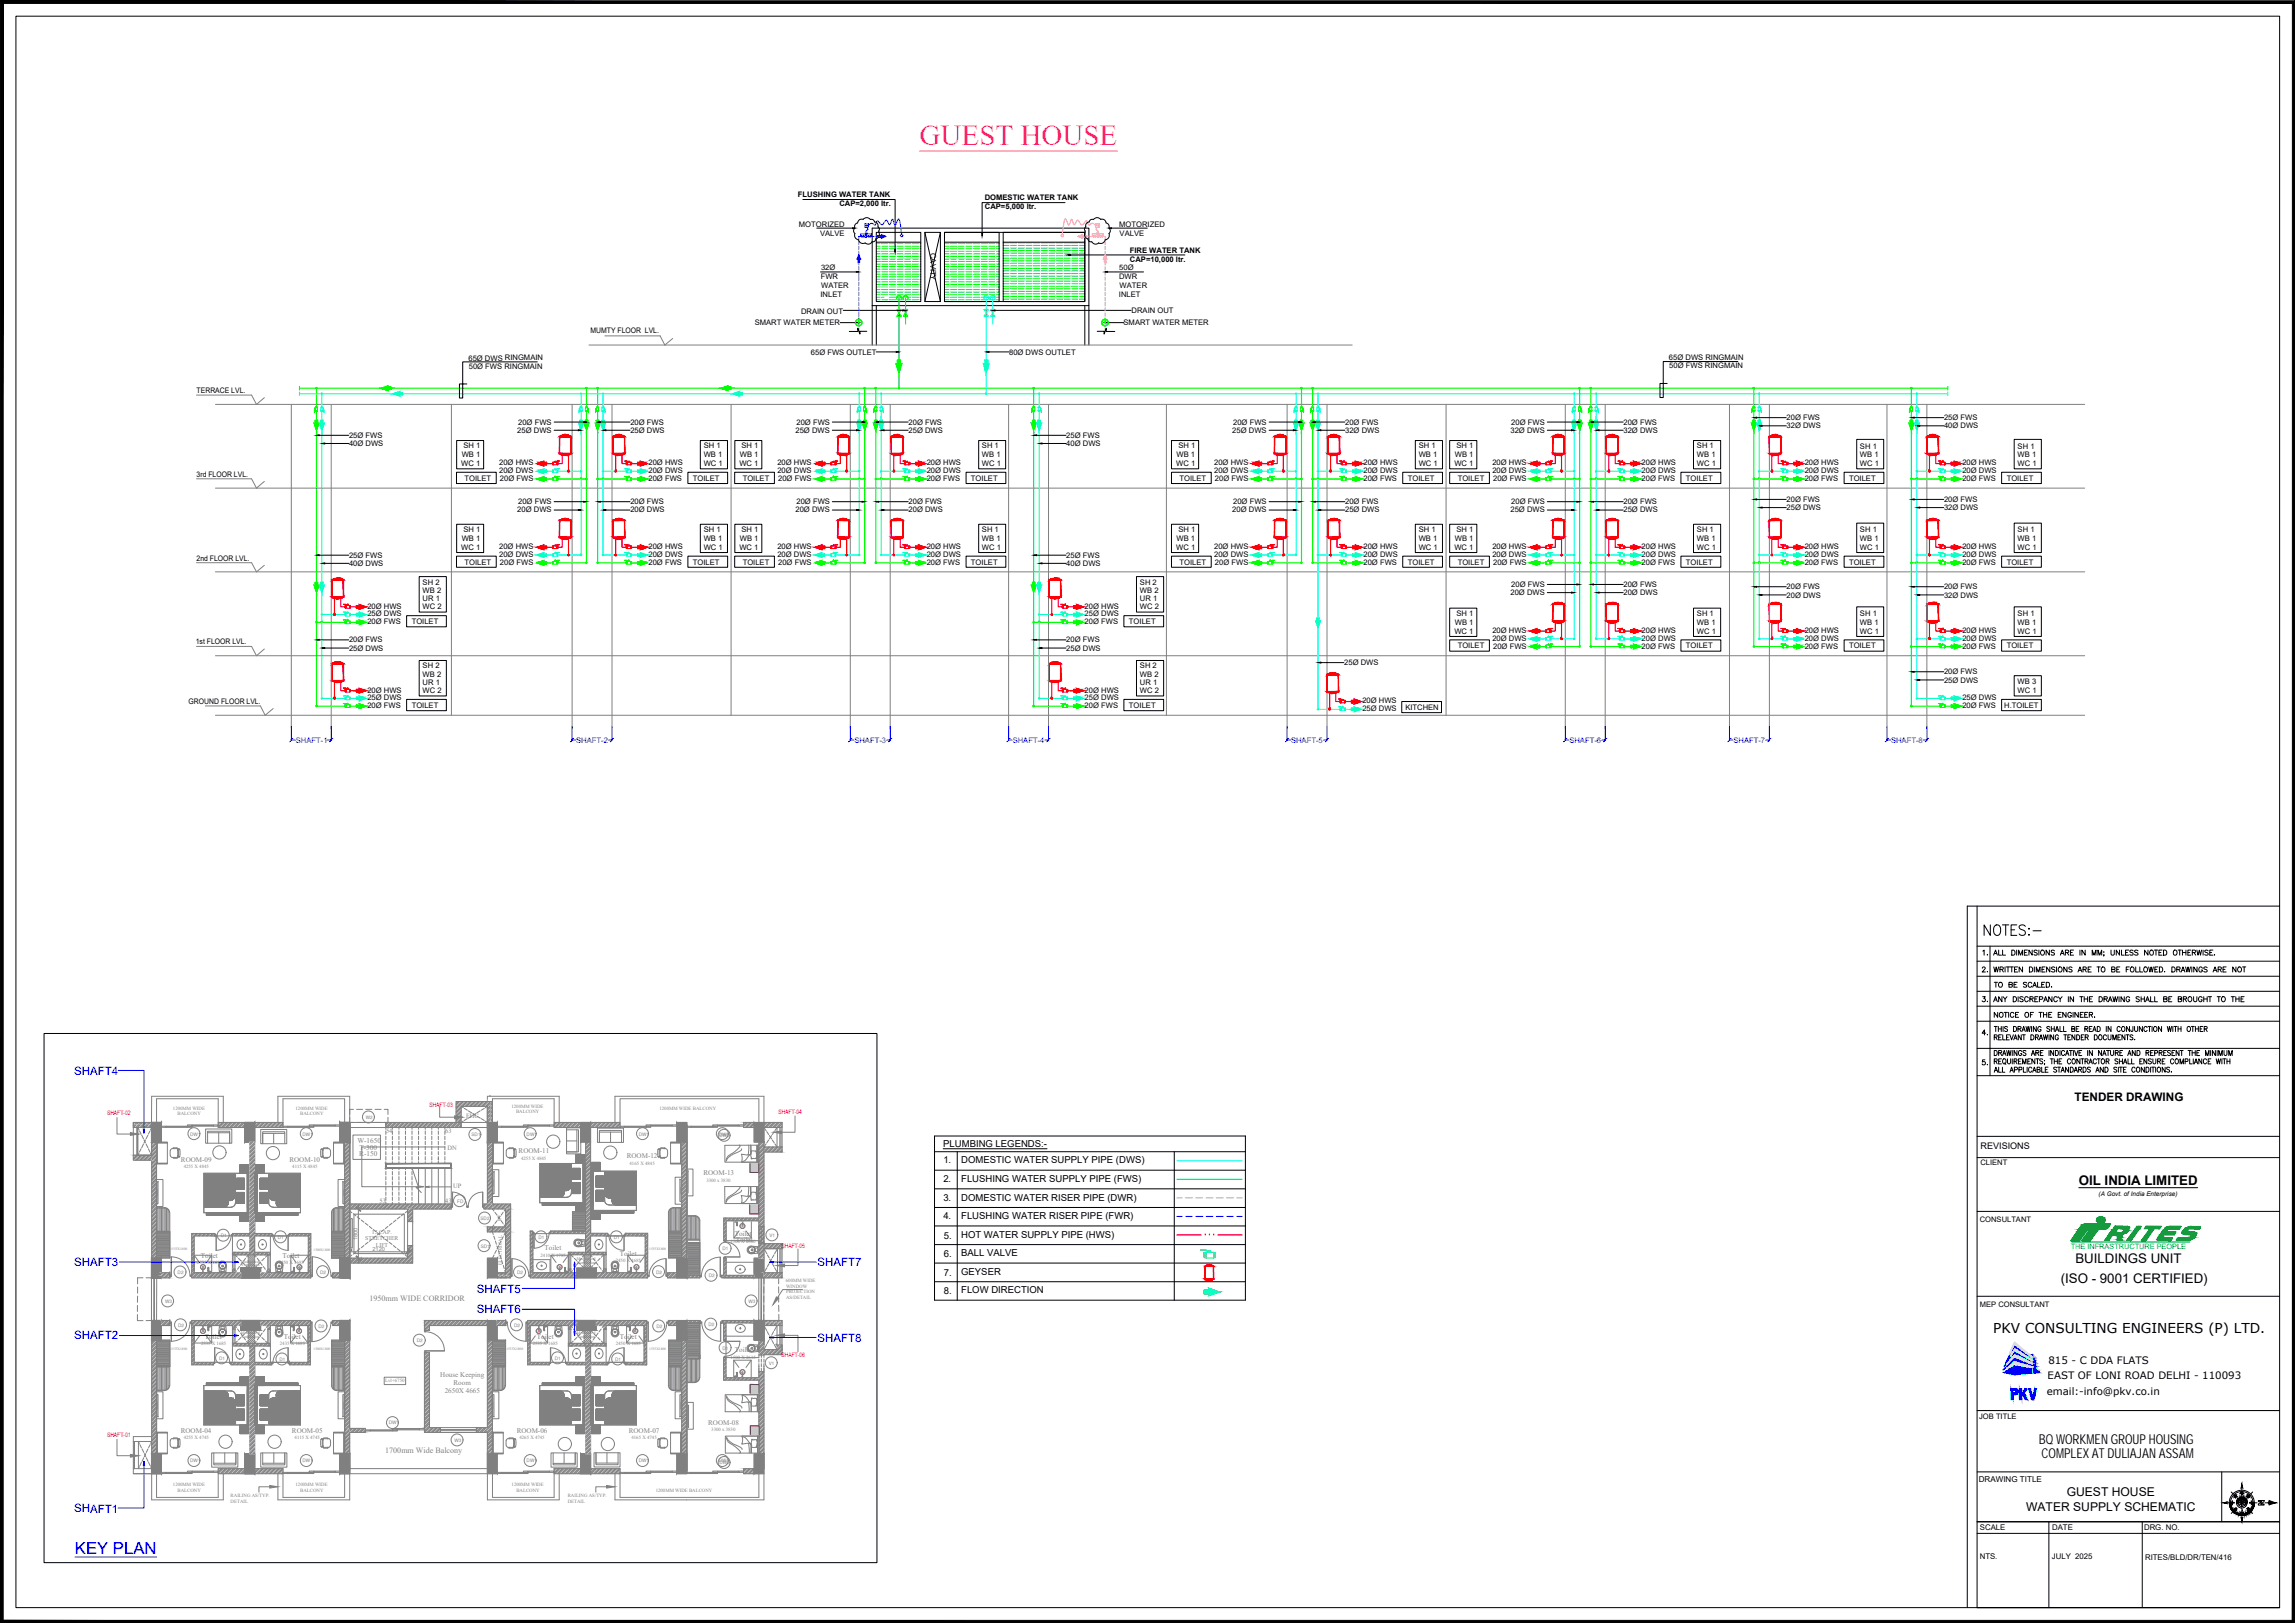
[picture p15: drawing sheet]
<svg xmlns="http://www.w3.org/2000/svg" width="594mm" height="420mm" viewBox="0 0 594 420" stroke-linecap="round" stroke-linejoin="round" font-family="sans-serif">
<defs><g id="words">
<text font-size="7.5" fill="#f0f" x="238.1" y="37.5">GUEST HOUSE</text>
<text font-size="6.2" x="512.6" y="243.4">NOTES:-</text>
<g font-size="4.4">
<text x="515.8" y="252.9" transform="rotate(-90 515.8 252.9)">2.</text>
<text x="515.8" y="260.7" transform="rotate(-90 515.8 260.7)">3.</text>
<text x="515.8" y="269.2" transform="rotate(-90 515.8 269.2)">4.</text>
<text x="515.8" y="276.9" transform="rotate(-90 515.8 276.9)">5.</text>
</g>
<text font-size="4.3" fill="#00f" x="19.4" y="402.2">KEY PLAN</text>
<text font-size="4" x="512.2" y="248.4">1.</text>
<g font-size="3.5">
<text x="516" y="345.1">PKV CONSULTING ENGINEERS (P) LTD.</text>
<text x="527.8" y="373.9">BQ WORKMEN GROUP HOUSING</text>
<text x="528.5" y="377.4">COMPLEX AT DULIAJAN ASSAM</text>
<text x="580.3" y="389.1" transform="rotate(-90 580.3 389.1)">SW</text>
<text x="583.5" y="389.1" transform="rotate(-90 583.5 389.1)">NW</text>
</g>
<g font-size="3.4">
<text x="538.1" y="306.7">OIL INDIA LIMITED</text>
<text x="537.2" y="327">BUILDINGS UNIT</text>
<text x="533.5" y="332">(ISO - 9001 CERTIFIED)</text>
</g>
<g font-size="3.1">
<text x="535" y="387.3">GUEST HOUSE</text>
<text x="579.3" y="388.4">W</text>
<text x="524.5" y="391.1">WATER SUPPLY SCHEMATIC</text>
<text x="577.1" y="390.5">S</text>
<text x="577.5" y="391.9">SE</text>
<text x="580.7" y="391.9">NE</text>
<text x="581.4" y="390.5">N</text>
</g>
<g font-size="3" fill="#00f">
<text x="19.2" y="278.3">SHAFT4</text>
<text x="19.2" y="327.7">SHAFT3</text>
<text x="211.6" y="327.7">SHAFT7</text>
<text x="123.5" y="334.6">SHAFT5</text>
<text x="123.5" y="340">SHAFT6</text>
<text x="19.2" y="346.8">SHAFT2</text>
<text x="211.6" y="347.3">SHAFT8</text>
<text x="19.2" y="391.5">SHAFT1</text>
</g>
<text font-size="3" x="537" y="285">TENDER DRAWING</text>
<g font-size="2.6">
<text x="530.2" y="353.2">815 - C DDA FLATS</text>
<text x="530" y="357.1">EAST OF LONI ROAD DELHI - 110093</text>
<text x="529.8" y="361">email:-info@pkv.co.in</text>
</g>
<g font-size="2.5">
<text x="244.2" y="296.9">PLUMBING LEGENDS:-</text>
<text x="244.2" y="301">1.</text>
<text x="244.2" y="305.9">2.</text>
<text x="248.8" y="301.2">DOMESTIC WATER SUPPLY PIPE (DWS)</text>
<text x="244.2" y="311">3.</text>
<text x="248.8" y="306">FLUSHING WATER SUPPLY PIPE (FWS)</text>
<text x="248.8" y="310.9">DOMESTIC WATER RISER PIPE (DWR)</text>
<text x="244.2" y="315.6">4.</text>
<text x="248.8" y="315.6">FLUSHING WATER RISER PIPE (FWR)</text>
<text x="244.3" y="320.7">5.</text>
<text x="248.8" y="320.5">HOT WATER SUPPLY PIPE (HWS)</text>
<text x="244.3" y="325.5">6.</text>
<text x="248.8" y="325.2">BALL VALVE</text>
<text x="244.3" y="330.3">7.</text>
<text x="244.3" y="335.1">8.</text>
<text x="248.8" y="334.9">FLOW DIRECTION</text>
<text x="248.8" y="330.1">GEYSER</text>
</g>
<text font-size="2.3" x="512.7" y="297.6">REVISIONS</text>
<g font-size="2.1" fill="#808080">
<text x="95.6" y="336.8">1950mm WIDE CORRIDOR</text>
<text x="99.7" y="376.2">1700mm Wide Balcony</text>
</g>
<text font-size="2.1" x="512.2" y="383.6">DRAWING TITLE</text>
<g font-size="2">
<text x="206.6" y="51">FLUSHING WATER TANK</text>
<text x="217.3" y="53.4">CAP=2,000 ltr.</text>
<text x="254.9" y="51.9">DOMESTIC WATER TANK</text>
<text x="206.8" y="58.7">MOTORIZED</text>
<text x="254.9" y="54.2">CAP=5,000 ltr.</text>
<text x="289.7" y="58.7">MOTORIZED</text>
<text x="212.3" y="61">VALVE</text>
<text x="240.8" y="65.5" transform="rotate(90 240.8 65.5)">CAVITY</text>
<text x="289.8" y="61">VALVE</text>
<text x="292.5" y="65.4">FIRE WATER TANK</text>
<text x="212.5" y="69.9">32Ø</text>
<text x="289.7" y="69.9">50Ø</text>
<text x="292.5" y="67.8">CAP=10,000 ltr.</text>
<text x="212.4" y="77">INLET</text>
<text x="212.4" y="72.3">FWR</text>
<text x="212.6" y="74.7">WATER</text>
<text x="289.7" y="77">INLET</text>
<text x="289.7" y="72.3">DWR</text>
<text x="289.8" y="74.7">WATER</text>
<text x="207.4" y="81.2">DRAIN OUT</text>
<text x="292.9" y="81">DRAIN OUT</text>
<text x="152.8" y="86.3">MUMTY FLOOR LVL.</text>
<text x="195.4" y="84.1">SMART WATER METER</text>
<text x="290.8" y="84.1">SMART WATER METER</text>
<text x="121.3" y="93.3">65Ø DWS RINGMAIN</text>
<text x="121.3" y="95.5">50Ø FWS RINGMAIN</text>
<text x="209.9" y="91.8">65Ø FWS OUTLET</text>
<text x="261.2" y="91.8">80Ø DWS OUTLET</text>
<text x="432" y="93.2">65Ø DWS RINGMAIN</text>
<text x="432.1" y="95.3">50Ø FWS RINGMAIN</text>
<text x="50.9" y="101.8">TERRACE LVL.</text>
<text x="90.4" y="113.3">25Ø FWS</text>
<text x="133.9" y="112">25Ø DWS</text>
<text x="134.1" y="109.9">20Ø FWS</text>
<text x="163.2" y="112">25Ø DWS</text>
<text x="163.2" y="109.9">20Ø FWS</text>
<text x="205.9" y="112">25Ø DWS</text>
<text x="206.2" y="109.9">20Ø FWS</text>
<text x="235.2" y="112">25Ø DWS</text>
<text x="235.2" y="109.9">20Ø FWS</text>
<text x="276" y="113.3">25Ø FWS</text>
<text x="319" y="112">25Ø DWS</text>
<text x="319.2" y="109.9">20Ø FWS</text>
<text x="348.2" y="112">32Ø DWS</text>
<text x="348.2" y="109.9">20Ø FWS</text>
<text x="391" y="112">32Ø DWS</text>
<text x="391.2" y="109.9">20Ø FWS</text>
<text x="420.3" y="112">32Ø DWS</text>
<text x="420.3" y="109.9">20Ø FWS</text>
<text x="462.5" y="110.9">32Ø DWS</text>
<text x="462.5" y="108.8">20Ø FWS</text>
<text x="503.2" y="110.9">40Ø DWS</text>
<text x="503.2" y="108.8">25Ø FWS</text>
<text x="90.4" y="115.4">40Ø DWS</text>
<text x="119.5" y="118.3">WB 1</text>
<text x="119.9" y="116.1">SH 1</text>
<text x="182.2" y="118.3">WB 1</text>
<text x="182.2" y="116.1">SH 1</text>
<text x="191.5" y="118.3">WB 1</text>
<text x="192" y="116.1">SH 1</text>
<text x="254.2" y="118.3">WB 1</text>
<text x="254.2" y="116.1">SH 1</text>
<text x="276" y="115.4">40Ø DWS</text>
<text x="304.6" y="118.3">WB 1</text>
<text x="305" y="116.1">SH 1</text>
<text x="367.3" y="118.3">WB 1</text>
<text x="367.3" y="116.1">SH 1</text>
<text x="376.6" y="118.3">WB 1</text>
<text x="377" y="116.1">SH 1</text>
<text x="439.3" y="118.3">WB 1</text>
<text x="439.3" y="116.1">SH 1</text>
<text x="481.5" y="118.3">WB 1</text>
<text x="481.5" y="116.1">SH 1</text>
<text x="522.3" y="118.3">WB 1</text>
<text x="522.3" y="116.1">SH 1</text>
<text x="50.9" y="123.4">3rd FLOOR LVL.</text>
<text x="119.4" y="120.7">WC 1</text>
<text x="120.2" y="124.5">TOILET</text>
<text x="129.2" y="122.5">20Ø DWS</text>
<text x="129.2" y="120.5">20Ø HWS</text>
<text x="129.4" y="124.5">20Ø FWS</text>
<text x="167.9" y="122.5">20Ø DWS</text>
<text x="167.9" y="124.5">20Ø FWS</text>
<text x="167.9" y="120.5">20Ø HWS</text>
<text x="179.3" y="124.5">TOILET</text>
<text x="182.2" y="120.7">WC 1</text>
<text x="191.4" y="120.7">WC 1</text>
<text x="192.2" y="124.5">TOILET</text>
<text x="201.2" y="122.5">20Ø DWS</text>
<text x="201.2" y="120.5">20Ø HWS</text>
<text x="201.4" y="124.5">20Ø FWS</text>
<text x="239.9" y="122.5">20Ø DWS</text>
<text x="239.9" y="124.5">20Ø FWS</text>
<text x="239.9" y="120.5">20Ø HWS</text>
<text x="251.3" y="124.5">TOILET</text>
<text x="254.2" y="120.7">WC 1</text>
<text x="304.5" y="120.7">WC 1</text>
<text x="305.3" y="124.5">TOILET</text>
<text x="314.3" y="122.5">20Ø DWS</text>
<text x="314.3" y="120.5">20Ø HWS</text>
<text x="314.5" y="124.5">20Ø FWS</text>
<text x="352.9" y="122.5">20Ø DWS</text>
<text x="352.9" y="124.5">20Ø FWS</text>
<text x="352.9" y="120.5">20Ø HWS</text>
<text x="364.4" y="124.5">TOILET</text>
<text x="367.3" y="120.7">WC 1</text>
<text x="376.5" y="120.7">WC 1</text>
<text x="377.3" y="124.5">TOILET</text>
<text x="386.3" y="122.5">20Ø DWS</text>
<text x="386.3" y="120.5">20Ø HWS</text>
<text x="386.5" y="124.5">20Ø FWS</text>
<text x="425" y="122.5">20Ø DWS</text>
<text x="425" y="124.5">20Ø FWS</text>
<text x="425" y="120.5">20Ø HWS</text>
<text x="436.4" y="124.5">TOILET</text>
<text x="439.3" y="120.7">WC 1</text>
<text x="467.2" y="124.5">20Ø FWS</text>
<text x="467.2" y="120.5">20Ø HWS</text>
<text x="467.2" y="122.5">20Ø DWS</text>
<text x="478.6" y="124.5">TOILET</text>
<text x="481.5" y="120.7">WC 1</text>
<text x="508" y="122.5">20Ø DWS</text>
<text x="508" y="124.5">20Ø FWS</text>
<text x="508" y="120.5">20Ø HWS</text>
<text x="519.4" y="124.5">TOILET</text>
<text x="522.3" y="120.7">WC 1</text>
<text x="134.1" y="130.6">20Ø FWS</text>
<text x="163.2" y="130.6">20Ø FWS</text>
<text x="206.2" y="130.6">20Ø FWS</text>
<text x="235.2" y="130.6">20Ø FWS</text>
<text x="319.2" y="130.6">20Ø FWS</text>
<text x="348.2" y="130.6">20Ø FWS</text>
<text x="391.2" y="130.5">20Ø FWS</text>
<text x="420.3" y="130.5">20Ø FWS</text>
<text x="462.5" y="129.9">20Ø FWS</text>
<text x="503.2" y="129.9">20Ø FWS</text>
<text x="119.9" y="137.8">SH 1</text>
<text x="133.9" y="132.7">20Ø DWS</text>
<text x="163.2" y="132.7">20Ø DWS</text>
<text x="182.2" y="137.8">SH 1</text>
<text x="192" y="137.8">SH 1</text>
<text x="205.9" y="132.7">20Ø DWS</text>
<text x="235.2" y="132.7">20Ø DWS</text>
<text x="254.2" y="137.8">SH 1</text>
<text x="305" y="137.8">SH 1</text>
<text x="319" y="132.7">20Ø DWS</text>
<text x="348.2" y="132.7">25Ø DWS</text>
<text x="367.3" y="137.8">SH 1</text>
<text x="377" y="137.8">SH 1</text>
<text x="391" y="132.6">25Ø DWS</text>
<text x="420.3" y="132.6">25Ø DWS</text>
<text x="439.3" y="137.8">SH 1</text>
<text x="462.5" y="132.1">25Ø DWS</text>
<text x="481.5" y="137.8">SH 1</text>
<text x="503.2" y="132.1">32Ø DWS</text>
<text x="522.3" y="137.8">SH 1</text>
<text x="119.4" y="142.4">WC 1</text>
<text x="119.5" y="140">WB 1</text>
<text x="129.2" y="142.2">20Ø HWS</text>
<text x="167.9" y="142.2">20Ø HWS</text>
<text x="182.2" y="142.4">WC 1</text>
<text x="182.2" y="140">WB 1</text>
<text x="191.4" y="142.4">WC 1</text>
<text x="191.5" y="140">WB 1</text>
<text x="201.2" y="142.2">20Ø HWS</text>
<text x="239.9" y="142.2">20Ø HWS</text>
<text x="254.2" y="142.4">WC 1</text>
<text x="254.2" y="140">WB 1</text>
<text x="304.5" y="142.4">WC 1</text>
<text x="304.6" y="140">WB 1</text>
<text x="314.3" y="142.2">20Ø HWS</text>
<text x="352.9" y="142.2">20Ø HWS</text>
<text x="367.3" y="142.4">WC 1</text>
<text x="367.3" y="140">WB 1</text>
<text x="376.5" y="142.4">WC 1</text>
<text x="376.6" y="140">WB 1</text>
<text x="386.3" y="142.2">20Ø HWS</text>
<text x="425" y="142.2">20Ø HWS</text>
<text x="439.3" y="142.4">WC 1</text>
<text x="439.3" y="140">WB 1</text>
<text x="467.2" y="142.2">20Ø HWS</text>
<text x="481.5" y="142.4">WC 1</text>
<text x="481.5" y="140">WB 1</text>
<text x="508" y="142.2">20Ø HWS</text>
<text x="522.3" y="142.4">WC 1</text>
<text x="522.3" y="140">WB 1</text>
<text x="50.9" y="145.2">2nd FLOOR LVL.</text>
<text x="90.4" y="146.5">40Ø DWS</text>
<text x="90.4" y="144.4">25Ø FWS</text>
<text x="120.2" y="146.2">TOILET</text>
<text x="129.2" y="144.2">20Ø DWS</text>
<text x="129.4" y="146.2">20Ø FWS</text>
<text x="167.9" y="144.2">20Ø DWS</text>
<text x="167.9" y="146.2">20Ø FWS</text>
<text x="179.3" y="146.2">TOILET</text>
<text x="192.2" y="146.2">TOILET</text>
<text x="201.2" y="144.2">20Ø DWS</text>
<text x="201.4" y="146.2">20Ø FWS</text>
<text x="239.9" y="144.2">20Ø DWS</text>
<text x="239.9" y="146.2">20Ø FWS</text>
<text x="251.3" y="146.2">TOILET</text>
<text x="276" y="146.5">40Ø DWS</text>
<text x="276" y="144.4">25Ø FWS</text>
<text x="305.3" y="146.2">TOILET</text>
<text x="314.3" y="144.2">20Ø DWS</text>
<text x="314.5" y="146.2">20Ø FWS</text>
<text x="352.9" y="144.2">20Ø DWS</text>
<text x="352.9" y="146.2">20Ø FWS</text>
<text x="364.4" y="146.2">TOILET</text>
<text x="377.3" y="146.2">TOILET</text>
<text x="386.3" y="144.2">20Ø DWS</text>
<text x="386.5" y="146.2">20Ø FWS</text>
<text x="425" y="144.2">20Ø DWS</text>
<text x="425" y="146.2">20Ø FWS</text>
<text x="436.4" y="146.2">TOILET</text>
<text x="467.2" y="146.2">20Ø FWS</text>
<text x="467.2" y="144.2">20Ø DWS</text>
<text x="478.6" y="146.2">TOILET</text>
<text x="508" y="144.2">20Ø DWS</text>
<text x="508" y="146.2">20Ø FWS</text>
<text x="519.4" y="146.2">TOILET</text>
<text x="109.4" y="153.5">WB 2</text>
<text x="109.4" y="151.3">SH 2</text>
<text x="109.4" y="155.7">UR 1</text>
<text x="295.1" y="153.5">WB 2</text>
<text x="295.1" y="151.3">SH 2</text>
<text x="295.1" y="155.7">UR 1</text>
<text x="391" y="154.1">20Ø DWS</text>
<text x="391.2" y="151.9">20Ø FWS</text>
<text x="420.3" y="154.1">20Ø DWS</text>
<text x="420.3" y="151.9">20Ø FWS</text>
<text x="462.5" y="154.7">20Ø DWS</text>
<text x="462.5" y="152.6">20Ø FWS</text>
<text x="503.2" y="154.7">32Ø DWS</text>
<text x="503.2" y="152.6">20Ø FWS</text>
<text x="95.1" y="159.6">25Ø DWS</text>
<text x="95.1" y="161.6">20Ø FWS</text>
<text x="95.1" y="157.6">20Ø HWS</text>
<text x="106.6" y="161.6">TOILET</text>
<text x="109.4" y="157.8">WC 2</text>
<text x="280.8" y="159.6">25Ø DWS</text>
<text x="280.8" y="161.6">20Ø FWS</text>
<text x="280.8" y="157.6">20Ø HWS</text>
<text x="292.2" y="161.6">TOILET</text>
<text x="295.1" y="157.8">WC 2</text>
<text x="376.6" y="161.7">WB 1</text>
<text x="377" y="159.5">SH 1</text>
<text x="439.3" y="161.7">WB 1</text>
<text x="439.3" y="159.5">SH 1</text>
<text x="481.5" y="161.7">WB 1</text>
<text x="481.5" y="159.5">SH 1</text>
<text x="522.3" y="161.7">WB 1</text>
<text x="522.3" y="159.5">SH 1</text>
<text x="50.7" y="166.8">1st FLOOR LVL.</text>
<text x="90.4" y="166.3">20Ø FWS</text>
<text x="276" y="166.3">20Ø FWS</text>
<text x="376.5" y="164.1">WC 1</text>
<text x="377.3" y="167.9">TOILET</text>
<text x="386.3" y="165.9">20Ø DWS</text>
<text x="386.3" y="163.9">20Ø HWS</text>
<text x="386.5" y="167.9">20Ø FWS</text>
<text x="425" y="165.9">20Ø DWS</text>
<text x="425" y="167.9">20Ø FWS</text>
<text x="425" y="163.9">20Ø HWS</text>
<text x="436.4" y="167.9">TOILET</text>
<text x="439.3" y="164.1">WC 1</text>
<text x="467.2" y="163.9">20Ø HWS</text>
<text x="467.2" y="165.9">20Ø DWS</text>
<text x="467.2" y="167.9">20Ø FWS</text>
<text x="478.6" y="167.9">TOILET</text>
<text x="481.5" y="164.1">WC 1</text>
<text x="508" y="165.9">20Ø DWS</text>
<text x="508" y="163.9">20Ø HWS</text>
<text x="508" y="167.9">20Ø FWS</text>
<text x="519.4" y="167.9">TOILET</text>
<text x="522.3" y="164.1">WC 1</text>
<text x="90.4" y="168.4">25Ø DWS</text>
<text x="109.4" y="173">SH 2</text>
<text x="276" y="168.4">25Ø DWS</text>
<text x="295.1" y="173">SH 2</text>
<text x="348" y="172.2">25Ø DWS</text>
<text x="95.1" y="179.3">20Ø HWS</text>
<text x="109.4" y="179.5">WC 2</text>
<text x="109.4" y="175.2">WB 2</text>
<text x="109.4" y="177.4">UR 1</text>
<text x="280.8" y="179.3">20Ø HWS</text>
<text x="295.1" y="179.5">WC 2</text>
<text x="295.1" y="175.2">WB 2</text>
<text x="295.1" y="177.4">UR 1</text>
<text x="503.2" y="176.7">25Ø DWS</text>
<text x="503.2" y="174.6">20Ø FWS</text>
<text x="522.3" y="179.5">WC 1</text>
<text x="522.3" y="177.1">WB 3</text>
<text x="48.8" y="182.2">GROUND FLOOR LVL.</text>
<text x="95.1" y="181.3">25Ø DWS</text>
<text x="95.1" y="183.3">20Ø FWS</text>
<text x="106.6" y="183.3">TOILET</text>
<text x="280.8" y="181.3">25Ø DWS</text>
<text x="280.8" y="183.3">20Ø FWS</text>
<text x="292.2" y="183.3">TOILET</text>
<text x="352.7" y="184.1">25Ø DWS</text>
<text x="352.7" y="182.1">20Ø HWS</text>
<text x="363.8" y="183.8">KITCHEN</text>
<text x="508" y="181.3">25Ø DWS</text>
<text x="508" y="183.3">20Ø FWS</text>
<text x="518.8" y="183.3">H.TOILET</text>
<text x="512.7" y="301.7">CLIENT</text>
<text x="512.5" y="316.4">CONSULTANT</text>
<text x="512.5" y="338.4">MEP CONSULTANT</text>
<text x="512.3" y="367.4">JOB TITLE</text>
<text x="512.5" y="396.2">SCALE</text>
<text x="531.2" y="396.2">DATE</text>
<text x="555" y="396.1">DRG. NO.</text>
<text x="512.5" y="403.6">NTS.</text>
<text x="531.1" y="403.6">JULY 2025</text>
<text x="555.3" y="403.9">RITES/BLD/DR/TEN/416</text>
</g>
<g font-size="2" fill="#00f">
<text x="76.6" y="192.3">SHAFT-1</text>
<text x="149.2" y="192.3">SHAFT-2</text>
<text x="221.2" y="192.3">SHAFT-3</text>
<text x="262.1" y="192.3">SHAFT-4</text>
<text x="334.2" y="192.3">SHAFT-5</text>
<text x="406.2" y="192.3">SHAFT-6</text>
<text x="448.7" y="192.3">SHAFT-7</text>
<text x="489.5" y="192.3">SHAFT-8</text>
</g>
<g font-size="1.9" fill="#808080">
<text x="92.5" y="295.9">W-1650</text>
<text x="93" y="299.3">R-150</text>
<text x="93" y="297.6">T-300</text>
</g>
<text font-size="1.9" fill="#009926" x="536" y="323.4">THE INFRASTRUCTURE PEOPLE</text>
<g font-size="1.8" fill="#808080">
<text x="134.3" y="298.5">ROOM-11</text>
<text x="162.2" y="299.8">ROOM-12</text>
<text x="46.8" y="300.7">ROOM-09</text>
<text x="74.9" y="300.7">ROOM-10</text>
<text x="182.1" y="304.3">ROOM-13</text>
<text x="140.9" y="323.6">Toilet</text>
<text x="190.2" y="320">Toilet</text>
<text x="190.5" y="321.5">Toilet</text>
<text x="52" y="325.6">Toilet</text>
<text x="73.2" y="325.6">Toilet</text>
<text x="160.4" y="325">Toilet</text>
<text x="53.1" y="346.5">Toilet</text>
<text x="73.5" y="346.5">Toilet</text>
<text x="139" y="346.5">Toilet</text>
<text x="160.4" y="346.5">Toilet</text>
<text x="190.2" y="350.1">Toilet</text>
<text x="114" y="356.4">House Keeping</text>
<text x="117.4" y="358.6">Room</text>
<text x="115.1" y="360.7">2650X 4665</text>
<text x="46.8" y="370.9">ROOM-04</text>
<text x="75.6" y="370.9">ROOM-05</text>
<text x="133.7" y="370.9">ROOM-06</text>
<text x="162.7" y="370.9">ROOM-07</text>
<text x="183.3" y="368.8">ROOM-08</text>
</g>
<g font-size="1.7" fill="#808080">
<text x="99.9" y="293.3">54</text>
<text x="115.2" y="293.3">63</text>
<text x="120.7" y="289.5">FHC</text>
<text x="115.8" y="297.7">DN</text>
<text x="98.3" y="311.5">53</text>
<text x="115.2" y="311.5">43</text>
<text x="117.3" y="307.6">UP</text>
</g>
<g font-size="1.6" fill="#f00">
<text x="111.1" y="286.6">SHAFT-03</text>
<text x="27.7" y="288.8">SHAFT-02</text>
<text x="201.5" y="288.5">SHAFT-04</text>
<text x="202.3" y="323">SHAFT-05</text>
<text x="202.3" y="351.4">SHAFT-06</text>
<text x="27.7" y="372.1">SHAFT-01</text>
</g>
<text font-size="1.6" x="543.2" y="309.6">(A Govt. of India Enterprise)</text>
<g font-size="1.5" fill="#808080">
<text x="92.6" y="321.1" transform="rotate(-90 92.6 321.1)">1800</text>
<text x="94.5" y="321.1">STRETCHER</text>
<text x="96.2" y="319.4">15 CAP.</text>
<text x="96.4" y="323.9">2120</text>
<text x="97.3" y="322.7">LIFT</text>
</g>
<g font-size="1.3" fill="#808080">
<text x="44.8" y="287.3">1200MM WIDE</text>
<text x="76.5" y="287.3">1200MM WIDE</text>
<text x="132.4" y="286.7">1200MM WIDE</text>
<text x="170.7" y="287.3">1200MM WIDE BALCONY</text>
<text x="45.9" y="288.7">BALCONY</text>
<text x="77.7" y="288.7">BALCONY</text>
<text x="133.6" y="288.1">BALCONY</text>
<text x="47.6" y="302.4">4255 X 4845</text>
<text x="75.7" y="302.4">4115 X 4845</text>
<text x="134.9" y="300.3">4255 X 4845</text>
<text x="163" y="301.6">4165 X 4845</text>
<text x="182.9" y="306">3300 x 3830</text>
<text x="129.8" y="316.1" transform="rotate(-90 129.8 316.1)">LV</text>
<text x="189.1" y="321.7">1500 X 2500</text>
<text x="51" y="327.3">2535 X 1685</text>
<text x="72.2" y="327.3">2450 X 1685</text>
<text x="129.9" y="327.5" transform="rotate(-90 129.9 327.5)">ELECTRICAL</text>
<text x="139.9" y="325.4">2410 X 1785</text>
<text x="159.4" y="326.8">2450 X 1685</text>
<text x="203.4" y="331.9">600MM WIDE</text>
<text x="203.5" y="333.4">WINDOW</text>
<text x="203.5" y="334.8">PROJECTION</text>
<text x="203.5" y="336.2">AS/DETAIL</text>
<text x="52" y="348.3">2535 X 1685</text>
<text x="72.4" y="348.3">2435 X 1685</text>
<text x="137.9" y="348.3">2535 X 1685</text>
<text x="159.4" y="348.3">2450 X 1685</text>
<text x="189.1" y="351.8">1500 X 2615</text>
<text x="99.7" y="357.9">Lvl+6750</text>
<text x="184.1" y="370.5">3300 x 3830</text>
<text x="47.6" y="372.6">4255 X 4745</text>
<text x="76.3" y="372.6">4115 X 4745</text>
<text x="134.5" y="372.6">4265 X 4745</text>
<text x="163.5" y="372.6">4165 X 4745</text>
<text x="44.8" y="384.8">1200MM WIDE</text>
<text x="45.9" y="386.2">BALCONY</text>
<text x="59.7" y="387.6">RAILING AS/TYP.</text>
<text x="59.7" y="389">DETAIL</text>
<text x="76.5" y="384.8">1200MM WIDE</text>
<text x="77.7" y="386.2">BALCONY</text>
<text x="132.4" y="384.8">1200MM WIDE</text>
<text x="133.7" y="386.2">BALCONY</text>
<text x="147" y="387.6">RAILING AS/TYP.</text>
<text x="147" y="389">DETAIL</text>
<text x="169.7" y="386.2">1200MM WIDE BALCONY</text>
</g>
<g font-size="1.2" fill="#808080">
<text x="49.2" y="294">DW1</text>
<text x="78.3" y="294">DW1</text>
<text x="94.7" y="289.6">W2</text>
<text x="136.3" y="294">DW1</text>
<text x="165.4" y="294">DW1</text>
<text x="186.1" y="294">DW1</text>
<text x="122.1" y="294.1">SD1</text>
<text x="186.3" y="294.4">DW2</text>
<text x="118.4" y="311.3">FD</text>
<text x="124.4" y="315.8">SD2</text>
<text x="57.1" y="320.3">D1</text>
<text x="71.9" y="320.7">D1</text>
<text x="124.5" y="323">SD1</text>
<text x="139.4" y="320.7">D1</text>
<text x="158.9" y="320.7">D1</text>
<text x="187" y="323.6">D1</text>
<text x="199.2" y="320.2">V1</text>
<text x="46" y="329.8">D2</text>
<text x="82.9" y="329.7">D2</text>
<text x="133.9" y="329.8">D2</text>
<text x="169.8" y="329.7">D2</text>
<text x="183.4" y="330.6">D2</text>
<text x="42.7" y="337.3">W3</text>
<text x="193.8" y="337.3">W3</text>
<text x="46.1" y="343.5">D2</text>
<text x="82.5" y="343.7">D2</text>
<text x="107.9" y="347.4">D2</text>
<text x="133.1" y="343.5">D2</text>
<text x="169.9" y="343.7">D2</text>
<text x="183.4" y="343.3">D2</text>
<text x="56.7" y="352">D1</text>
<text x="72.3" y="352.3">D1</text>
<text x="143.7" y="352">D1</text>
<text x="159.2" y="352.3">D1</text>
<text x="187" y="349.4">D1</text>
<text x="199" y="353.3">V1</text>
<text x="100.6" y="368.8">DW1</text>
<text x="117.6" y="373.3">W3</text>
<text x="49.2" y="378.6">DW1</text>
<text x="78.3" y="378.6">DW1</text>
<text x="136.3" y="378.6">DW1</text>
<text x="165.4" y="378.6">DW1</text>
<text x="186.1" y="378.6">DW1</text>
<text x="186.3" y="379.1">DW2</text>
</g>
<g font-size="1" fill="#808080">
<text x="62.4" y="326.9">Mechanical</text>
<text x="62.5" y="327.7">Ventilation</text>
<text x="149.3" y="326.3">Mechanical</text>
<text x="149.4" y="327.1">Ventilation</text>
<text x="62.4" y="345.3">Mechanical</text>
<text x="62.5" y="346.4">Ventilation</text>
<text x="149.3" y="345.3">Mechanical</text>
<text x="149.4" y="346.4">Ventilation</text>
</g>
<g font-size=".9" fill="#808080">
<text x="44.1" y="323.7">1555X1800</text>
<text x="81.2" y="324">1500X1800</text>
<text x="168.1" y="323.7">1555X1800</text>
<text x="44.1" y="349.5">1555X1800</text>
<text x="81.2" y="349.5">1500X1800</text>
<text x="131.1" y="349.5">1555X1800</text>
<text x="168.1" y="349.5">1555X1800</text>
</g>
</g></defs>
<!-- layer: 0-PL-H.W.S. -->
<g fill="#f00" stroke="#f00" stroke-width=".26">
<path d="M85.9 171.8h3.1zM86 171.9l3-.1zM88.8 171.9l.2 4.3v-4.4zM88.8 171.9l.2 4.3zM85.9 176.2h3.1zM85.9 176.2l2.9-.1zM85.9 171.8v4.4zM85.9 171.8l.1 4.3z"/>
<path d="M85.9 171.8l.3-.1zM86.2 171.7l-.2 .2zM86.2 171.7l.5-.2zM86.2 171.7l.6-.2zM86.7 171.5l.3-.1zM86.8 171.5l.2-.1zM87 171.4h.4zM87 171.5h.4zM87.4 171.4h.3zM87.4 171.5l.3-.1zM87.7 171.4l.4 .1zM87.7 171.5h.4zM88.1 171.5l.4 .1zM88.1 171.5l.4 .1zM88.5 171.6l.2 .1zM88.5 171.7h.2zM88.7 171.7l.2 .1zM88.7 171.8h.2z"/>
<path d="M86 176.1l.2 .2zM85.9 176.2l.3 .1zM86.2 176.3l.6 .2zM86.2 176.4l.6 .1zM86.8 176.5h.2zM86.7 176.6l.3 .1zM87 176.5l.4 .1zM87 176.7l.4-.1zM87.4 176.6h.3zM87.4 176.7l.3-.1zM87.7 176.6l.4-.1zM87.7 176.7l.4-.2zM88.1 176.5l.4-.1zM88.1 176.6l.4-.2zM88.5 176.4l.2-.1zM88.7 176.3l-.2 .1zM88.7 176.3l.2-.2zM88.9 176.1l-.2 .3z"/>
<path d="M85.9 150.1h3.1zM86 150.2l3-.1zM89 150.1v4.5zM88.8 150.2l.2 4.4zM85.9 154.6h3.1zM85.9 154.6l2.9-.2zM85.9 150.1v4.5zM85.9 150.1l.1 4.3z"/>
<path d="M85.9 150.1l.3-.1zM86.2 150l-.2 .2zM86.2 150l.5-.2zM86.2 150.1l.6-.2zM86.7 149.8l.3-.1zM86.8 149.9l.2-.2zM87 149.7h.4zM87 149.8h.4zM87.4 149.7h.3zM87.4 149.8l.3-.1zM87.7 149.7l.4 .1zM87.7 149.8h.4zM88.1 149.8l.4 .1zM88.1 149.9h.4zM88.5 149.9l.2 .1zM88.5 150h.2zM88.7 150l.2 .1zM88.7 150.1h.2z"/>
<path d="M86 154.5l.2 .1zM85.9 154.6h.3zM86.2 154.6l.6 .2zM86.2 154.7l.6 .1zM86.8 154.8l.2 .1zM86.7 154.9h.3zM87 154.9h.4zM87 154.9h.4zM87.4 154.9h.3zM87.4 155l.3-.1zM87.7 154.9l.4-.1zM87.7 155l.4-.2zM88.1 154.8l.4-.2zM88.1 154.9l.4-.2zM88.5 154.6h.2zM88.5 154.7l.2-.1zM88.7 154.6l.2-.1zM88.9 154.5l-.2 .2z"/>
<path d="M158.7 134.7h3zM158.8 134.8l2.9-.1zM161.7 134.7v4.4zM161.6 134.8l.1 4.3zM158.7 139.1h3zM158.8 139h2.8l-2.9 .1zM158.7 134.7v4.4zM158.7 134.7l.1 4.3z"/>
<path d="M158.7 134.7l.2-.1zM158.7 134.8l.2-.2zM158.9 134.6l.6-.2zM159 134.7l.5-.3zM159.5 134.4l.3-.1zM159.5 134.5l.3-.2zM159.8 134.3h.4zM159.8 134.4l.4-.1zM160.2 134.3h.3zM160.2 134.4l.3-.1zM160.5 134.3l.3 .1zM160.5 134.4l.3 .1zM160.8 134.4l.5 .1zM160.8 134.5h.5v.1zM161.3 134.5l.2 .1zM161.3 134.6h.2zM161.5 134.6l.2 .1zM161.4 134.7h.3z"/>
<path d="M158.7 139l.3 .2zM158.7 139.1l.3 .1zM159 139.2l.5 .2zM158.9 139.3l.6 .2zM159.5 139.4h.3zM159.5 139.5l.3-.1zM159.8 139.4l.4 .1zM159.8 139.5h.4zM160.2 139.5l.3-.1zM160.2 139.6l.3-.2zM160.5 139.4h.3zM160.5 139.5l.3-.1zM160.8 139.4l.5-.2zM160.8 139.5l.5-.2zM161.3 139.2l.1-.1zM161.4 139.1l-.1 .2zM161.4 139.1l.1 .2 .1-.3zM161.6 139l-.1 .3z"/>
<path d="M158.7 113h3zM158.8 113.1l2.9-.1zM161.7 113v4.4zM161.6 113.1l.1 4.3zM158.7 117.4h3zM158.7 117.4l2.9-.1zM158.7 113v4.4zM158.7 113l.1 4.3z"/>
<path d="M158.7 113l.2-.1zM158.9 112.9l-.2 .2zM158.9 112.9l.1 .1 .5-.4zM159 113l.5-.4zM159.5 112.6h.3zM159.5 112.8l.3-.2zM159.8 112.6h.4zM159.8 112.7l.4-.1zM160.2 112.6h.3zM160.2 112.7l.3-.1zM160.5 112.6h.3zM160.5 112.7l.3-.1zM160.8 112.6l.5 .2zM160.8 112.7l.5 .1zM161.3 112.8l.2 .1zM161.3 112.9h.2zM161.5 112.9l.2 .1zM161.4 113h.3z"/>
<path d="M158.7 117.3l.3 .2zM158.7 117.4l.3 .1zM159 117.5l.5 .2zM158.9 117.6l.6 .2zM159.5 117.7h.3zM159.5 117.8l.3-.1zM159.8 117.7l.4 .1zM159.8 117.9l.4-.1zM160.2 117.8h.3zM160.2 117.9l.3-.1zM160.5 117.8l.3-.1zM160.5 117.9l.3-.2zM160.8 117.7l.5-.1zM160.8 117.8l.5-.2zM161.3 117.6l.1-.1zM161.4 117.5l-.1 .1zM161.4 117.5l.2-.2zM161.6 117.3l-.1 .3z"/>
<path d="M311.8 327.8h2.4zM311.9 327.9l2.3-.1zM314.1 327.9l.1 3.2zM314.1 327.9l.1 3.2zM311.8 331.1h2.4zM311.8 331.1l2.3-.1zM311.8 327.8v3.3zM311.8 327.8l.1 3.2z"/>
<path d="M311.9 327.8l.2-.1zM312.1 327.7l-.2 .2zM312.1 327.7l.4-.2zM312.1 327.8l.4-.3zM312.5 327.5h.2zM312.5 327.6h.2zM312.7 327.5h.3zM312.7 327.6l.3-.1zM313 327.5h.2zM313 327.6l.2-.1zM313.2 327.5h.3zM313.2 327.6l.3-.1zM313.5 327.5l.4 .2zM313.5 327.6l.4 .1zM313.8 327.7h.2zM314 327.7l.1 .1zM314 327.8l.1 .1z"/>
<path d="M311.9 331l.2 .2zM311.9 331.1l.2 .1zM312.1 331.2l.4 .1zM312.1 331.2l.4 .2zM312.5 331.3h.2zM312.5 331.4l.2-.1zM312.7 331.3l.3 .1zM312.7 331.4h.3zM313 331.4h.2zM313 331.5l.2-.1zM313.2 331.4l.3-.1zM313.2 331.4l.3-.1zM313.5 331.3l.3-.1zM313.5 331.4l.4-.1zM313.8 331.2h.2zM314 331.2l.1-.2zM314 331.2l.1-.2z"/>
<path d="M144.8 134.7h3zM144.8 134.7l3 .1zM144.8 134.7v4.4zM144.9 134.8l-.1 4.3zM144.9 139l2.9 .1h-3zM144.9 139l2.9 .1zM147.8 134.7v4.4zM147.8 134.7v4.3z"/>
<path d="M147.6 134.6l.2 .2zM147.6 134.6l.2 .2zM147 134.4l.6 .2zM147 134.4l.5 .3zM146.7 134.3l.3 .2zM146.7 134.3l.3 .2zM146.3 134.3l.4 .1zM146.3 134.3l.4 .1zM146 134.3l.3 .1zM146 134.3l.3 .1zM145.7 134.4l.3-.1zM145.7 134.4h.3zM145.2 134.5l.5-.1zM145.2 134.5v.1l.5-.1zM145 134.6h.2zM145 134.6h.2zM144.8 134.7h.3zM144.8 134.7h.3z"/>
<path d="M147.5 139.2l.3-.1zM147.5 139.2l.3-.1zM147 139.4l.6-.1zM147 139.4l.6-.1zM146.7 139.4h.3zM146.7 139.4l.3 .1zM146.3 139.5l.4-.1zM146.3 139.5h.4zM146 139.4l.3 .2zM146 139.4l.3 .2zM145.7 139.4l.3 .1zM145.7 139.4l.3 .1zM145.2 139.2l.5 .3zM145.2 139.2l.5 .3zM145.1 139.1l.1 .2zM145.1 139.1l.1 .2zM144.9 139l.1 .3zM144.9 139l.1 .3z"/>
<path d="M144.8 113h3zM144.8 113l3 .1zM144.8 113v4.4zM144.9 113.1l-.1 4.3zM144.8 117.4h3zM144.9 117.3l2.9 .1zM147.8 113v4.4zM147.8 113v4.3z"/>
<path d="M147.6 112.9l.2 .2zM147.6 112.9l.2 .2zM147 112.6l.6 .3-.1 .1zM147 112.6l.5 .4zM146.7 112.6l.3 .2zM146.7 112.6l.3 .2zM146.3 112.6l.4 .1zM146.3 112.6l.4 .1zM146 112.6l.3 .1zM146 112.6l.3 .1zM145.7 112.6l.3 .1zM145.7 112.6l.3 .1zM145.2 112.8l.5-.2zM145.2 112.8l.5-.1zM145 112.9h.2zM145 112.9h.2zM144.8 113h.3zM144.8 113h.3z"/>
<path d="M147.5 117.5l.3-.1zM147.5 117.5l.3-.1zM147 117.7l.6-.1zM147 117.7l.6-.1zM146.7 117.7l.3 .1zM146.7 117.7l.3 .1zM146.3 117.8l.4 .1zM146.3 117.8l.4 .1zM146 117.8l.3 .1zM146 117.8l.3 .1zM145.7 117.7l.3 .2zM145.7 117.7l.3 .2zM145.2 117.6l.5 .2zM145.2 117.6l.5 .2zM145.1 117.5l.1 .1zM145.1 117.5l.1 .1zM144.9 117.3l.1 .3zM144.9 117.3l.1 .3z"/>
<path d="M230.7 134.7h3zM230.8 134.8l2.9-.1zM233.7 134.7v4.4zM233.7 134.8v4.3zM230.7 139.1h3zM230.8 139h2.9l-3 .1zM230.7 134.7v4.4zM230.7 134.7l.1 4.3z"/>
<path d="M230.7 134.7l.2-.1zM230.7 134.8l.2-.2zM230.9 134.6l.6-.2zM231 134.7l.5-.3zM231.5 134.4l.3-.1zM231.5 134.5l.3-.2zM231.8 134.3h.4zM231.8 134.4l.4-.1zM232.2 134.3h.3zM232.2 134.4l.3-.1zM232.5 134.3l.3 .1zM232.5 134.4l.3 .1zM232.8 134.4l.6 .1zM232.8 134.5h.6l-.1 .1zM233.4 134.5l.1 .1zM233.3 134.6h.2zM233.5 134.6l.2 .1zM233.4 134.7h.3z"/>
<path d="M230.7 139l.3 .2zM230.7 139.1l.3 .1zM231 139.2l.5 .2zM230.9 139.3l.6 .2zM231.5 139.4h.3zM231.5 139.5l.3-.1zM231.8 139.4l.4 .1zM231.8 139.5h.4zM232.2 139.5l.3-.1zM232.2 139.6l.3-.2zM232.5 139.4h.3zM232.5 139.5l.3-.1zM232.8 139.4l.5-.2zM232.8 139.5l.6-.2zM233.3 139.2l.1-.1zM233.4 139.1v.2zM233.4 139.1l.1 .2 .2-.3zM233.7 139l-.2 .3z"/>
<path d="M230.7 113h3zM230.8 113.1l2.9-.1zM233.7 113v4.4zM233.7 113.1v4.3zM230.7 117.4h3zM230.7 117.4l3-.1zM230.7 113v4.4zM230.7 113l.1 4.3z"/>
<path d="M230.7 113l.2-.1zM230.9 112.9l-.2 .2zM230.9 112.9l.1 .1 .5-.4zM231 113l.5-.4zM231.5 112.6h.3zM231.5 112.8l.3-.2zM231.8 112.6h.4zM231.8 112.7l.4-.1zM232.2 112.6h.3zM232.2 112.7l.3-.1zM232.5 112.6h.3zM232.5 112.7l.3-.1zM232.8 112.6l.6 .2zM232.8 112.7l.6 .1zM233.4 112.8l.1 .1zM233.3 112.9h.2zM233.5 112.9l.2 .1zM233.4 113h.3z"/>
<path d="M230.7 117.3l.3 .2zM230.7 117.4l.3 .1zM231 117.5l.5 .2zM230.9 117.6l.6 .2zM231.5 117.7h.3zM231.5 117.8l.3-.1zM231.8 117.7l.4 .1zM231.8 117.9l.4-.1zM232.2 117.8h.3zM232.2 117.9l.3-.1zM232.5 117.8l.3-.1zM232.5 117.9l.3-.2zM232.8 117.7l.5-.1zM232.8 117.8l.6-.2zM233.3 117.6l.1-.1zM233.4 117.5v.1zM233.4 117.5l.3-.2zM233.7 117.3l-.2 .3z"/>
<path d="M216.8 134.7h3.1zM216.8 134.7l3 .1zM216.8 134.7v4.4zM216.9 134.8l-.1 4.3zM216.9 139l3 .1h-3.1zM216.9 139l3 .1zM219.9 134.7v4.4zM219.9 134.7l-.1 4.3z"/>
<path d="M219.6 134.6l.2 .2zM219.6 134.6l.2 .2zM219 134.4l.6 .2zM219 134.4l.6 .3zM218.8 134.3l.2 .2zM218.8 134.3l.2 .2zM218.3 134.3l.5 .1zM218.3 134.3l.5 .1zM218 134.3l.3 .1zM218 134.3l.3 .1zM217.7 134.4l.3-.1zM217.7 134.4h.3zM217.2 134.5l.5-.1zM217.2 134.5v.1l.5-.1zM217.1 134.6h.1zM217.1 134.6h.1zM216.8 134.7h.3zM216.8 134.7h.3z"/>
<path d="M219.6 139.2l.3-.1zM219.6 139.2l.3-.1zM219 139.4l.6-.1zM219 139.4l.6-.1zM218.8 139.4h.2zM218.8 139.4l.2 .1zM218.3 139.5l.5-.1zM218.3 139.5h.5zM218 139.4l.3 .2zM218 139.4l.3 .2zM217.7 139.4l.3 .1zM217.7 139.4l.3 .1zM217.2 139.2l.5 .3zM217.2 139.2l.5 .3zM217.1 139.1l.1 .2zM217.1 139.1l.1 .2zM216.9 139l.2 .3zM216.9 139l.2 .3z"/>
<path d="M216.8 113h3.1zM216.8 113l3 .1zM216.8 113v4.4zM216.9 113.1l-.1 4.3zM216.8 117.4h3.1zM216.9 117.3l3 .1zM219.9 113v4.4zM219.9 113l-.1 4.3z"/>
<path d="M219.6 112.9l.2 .2zM219.6 112.9l.2 .2zM219 112.6l.6 .3v.1zM219 112.6l.6 .4zM218.8 112.6l.2 .2zM218.8 112.6l.2 .2zM218.3 112.6l.5 .1zM218.3 112.6l.5 .1zM218 112.6l.3 .1zM218 112.6l.3 .1zM217.7 112.6l.3 .1zM217.7 112.6l.3 .1zM217.2 112.8l.5-.2zM217.2 112.8l.5-.1zM217.1 112.9h.1zM217.1 112.9h.1zM216.8 113h.3zM216.8 113h.3z"/>
<path d="M219.6 117.5l.3-.1zM219.6 117.5l.3-.1zM219 117.7l.6-.1zM219 117.7l.6-.1zM218.8 117.7l.2 .1zM218.8 117.7l.2 .1zM218.3 117.8l.5 .1zM218.3 117.8l.5 .1zM218 117.8l.3 .1zM218 117.8l.3 .1zM217.7 117.7l.3 .2zM217.7 117.7l.3 .2zM217.2 117.6l.5 .2zM217.2 117.6l.5 .2zM217.1 117.5l.1 .1zM217.1 117.5l.1 .1zM216.9 117.3l.2 .3zM216.9 117.3l.2 .3z"/>
<path d="M271.5 171.8h3.1zM271.6 171.9l3-.1zM274.5 171.9l.1 4.3v-4.4zM274.5 171.9l.1 4.3zM271.5 176.2h3.1zM271.6 176.1h2.9zM271.5 171.8v4.4zM271.5 171.8l.1 4.3z"/>
<path d="M271.6 171.8l.2-.1zM271.8 171.7l-.2 .2zM271.8 171.7l.6-.2zM271.9 171.7l.5-.2zM272.4 171.5l.3-.1zM272.4 171.5l.3-.1zM272.7 171.4h.4zM272.7 171.5l.4-.1zM273.1 171.4h.3zM273.1 171.5l.3-.1zM273.4 171.4l.3 .1zM273.4 171.5h.3zM273.7 171.5l.5 .1zM273.7 171.5l.5 .1zM274.2 171.6l.2 .1zM274.2 171.7h.2zM274.4 171.7l.2 .1zM274.3 171.8h.3z"/>
<path d="M271.6 176.1l.3 .2zM271.6 176.2l.3 .1zM271.9 176.3l.5 .2zM271.8 176.4l.6 .1zM272.4 176.5h.3zM272.4 176.6l.3 .1zM272.7 176.5l.4 .1zM272.7 176.7l.4-.1zM273.1 176.6h.3zM273.1 176.7h.3zM273.4 176.6l.3-.1zM273.4 176.7l.3-.2v.1zM273.7 176.5v.1l.5-.2zM273.7 176.6l.5-.2zM274.2 176.4l.1-.1zM274.3 176.3l-.1 .1zM274.3 176.3l.2-.2zM274.5 176.1l-.1 .3z"/>
<path d="M271.5 150.1h3.1zM271.6 150.2l3-.1zM274.5 150.2l.1 4.4v-4.5zM274.5 150.2l.1 4.4zM271.5 154.6h3.1zM271.6 154.4h2.9l-3 .2zM271.5 150.1v4.5zM271.5 150.1l.1 4.3z"/>
<path d="M271.6 150.1l.2-.1zM271.6 150.2l.2-.2zM271.8 150l.6-.2zM271.9 150.1l.5-.2zM272.4 149.8l.3-.1zM272.4 149.9l.3-.2zM272.7 149.7h.4zM272.7 149.8l.4-.1zM273.1 149.7h.3zM273.1 149.8l.3-.1zM273.4 149.7v.1h.3zM273.4 149.8h.3zM273.7 149.8l.5 .1zM273.7 149.9h.5zM274.2 149.9l.2 .1zM274.2 150h.2zM274.4 150l.2 .1zM274.3 150.1h.3z"/>
<path d="M271.6 154.5l.3 .1zM271.6 154.6h.3zM271.9 154.6l.5 .2zM271.8 154.7l.6 .1zM272.4 154.8l.3 .1zM272.4 154.9h.3zM272.7 154.9h.4zM272.7 154.9h.4zM273.1 154.9h.3zM273.1 155h.3zM273.4 154.9v.1l.3-.2zM273.4 155l.3-.1zM273.7 154.8l.5-.2zM273.7 154.9l.5-.2zM274.2 154.6h.1zM274.2 154.7l.1-.1zM274.3 154.6l.2-.1zM274.5 154.5l-.1 .2z"/>
<path d="M343.7 134.7h3.1zM343.8 134.8l3-.1zM346.7 134.8l.1 4.3v-4.4zM346.7 134.8l.1 4.3zM343.7 139.1h3.1zM343.8 139h2.9l-3 .1zM343.7 134.7v4.4zM343.7 134.7l.1 4.3z"/>
<path d="M343.8 134.7l.2-.1zM343.8 134.8l.2-.2zM344 134.6l.6-.2zM344.1 134.7l.5-.2zM344.6 134.4l.3-.1zM344.6 134.5l.3-.2zM344.9 134.3h.4zM344.9 134.4l.4-.1zM345.3 134.3h.3zM345.3 134.4l.3-.1zM345.6 134.3l.3 .1zM345.6 134.4l.3 .1zM345.9 134.4l.5 .1zM345.9 134.5l.5 .1zM346.4 134.5l.2 .1zM346.4 134.6h.2zM346.6 134.6l.2 .1zM346.5 134.7h.3z"/>
<path d="M343.8 139l.3 .2zM343.8 139.1l.3 .1zM344.1 139.2l.5 .2zM344 139.3l.6 .1zM344.6 139.4h.3zM344.6 139.5l.3-.1zM344.9 139.4l.4 .1zM344.9 139.5h.4zM345.3 139.5l.3-.1zM345.3 139.6l.3-.2zM345.6 139.4h.3zM345.6 139.5l.3-.1zM345.9 139.4l.5-.2zM345.9 139.5l.5-.3zM346.4 139.2l.1-.1zM346.5 139.1l-.1 .2zM346.5 139.1l.1 .2 .1-.3zM346.7 139l-.1 .3z"/>
<path d="M343.7 113h3.1zM343.8 113.1l3-.1zM346.7 113.1l.1 4.3v-4.4zM346.7 113.1l.1 4.3zM343.7 117.4h3.1zM343.7 117.4l3-.1zM343.7 113v4.4zM343.7 113l.1 4.3z"/>
<path d="M343.8 113l.2-.1zM344 112.9l-.2 .2zM344 112.9l.1 .1 .5-.4zM344.1 113l.5-.4zM344.6 112.6v.2l.3-.2zM344.6 112.8l.3-.2zM344.9 112.6h.4zM344.9 112.7l.4-.1zM345.3 112.6h.3zM345.3 112.7l.3-.1zM345.6 112.6h.3zM345.6 112.7l.3-.1zM345.9 112.6l.5 .2zM345.9 112.7l.5 .2zM346.4 112.8l.2 .1zM346.4 112.9h.2zM346.6 112.9l.2 .1zM346.5 113h.3z"/>
<path d="M343.8 117.3l.3 .2zM343.8 117.4l.3 .1zM344.1 117.5l.5 .2zM344 117.6l.6 .1v.1zM344.6 117.7v.1l.3-.1zM344.6 117.8l.3-.1zM344.9 117.7l.4 .1zM344.9 117.9l.4-.1zM345.3 117.8h.3zM345.3 117.9l.3-.1zM345.6 117.8l.3-.1zM345.6 117.9l.3-.2zM345.9 117.7l.5-.1zM345.9 117.8l.5-.2zM346.4 117.6l.1-.1zM346.5 117.5l-.1 .1zM346.5 117.5l.2-.2zM346.7 117.3l-.1 .3z"/>
<path d="M329.9 134.7h3zM329.9 134.7l2.9 .1zM329.9 134.7v4.4zM330 134.8l-.1 4.3zM330 139l2.9 .1h-3zM330 139l2.9 .1zM332.9 134.7v4.4zM332.9 134.7l-.1 4.3z"/>
<path d="M332.7 134.6l.2 .2zM332.7 134.6l.2 .2zM332.1 134.4l.6 .2zM332.1 134.4l.5 .3zM331.8 134.3l.3 .2zM331.8 134.3l.3 .2zM331.4 134.3l.4 .1zM331.4 134.3l.4 .1zM331.1 134.3l.3 .1zM331.1 134.3l.3 .1zM330.7 134.4l.4-.1zM330.7 134.4h.4zM330.3 134.5h.5zM330.3 134.5v.1l.5-.1zM330.1 134.6h.2zM330.1 134.6h.2zM329.9 134.7h.3zM329.9 134.7h.3z"/>
<path d="M332.6 139.2l.3-.1zM332.6 139.2l.3-.1zM332.1 139.4l.6-.1zM332.1 139.4l.6-.1zM331.8 139.4h.3zM331.8 139.4l.3 .1zM331.4 139.5l.4-.1zM331.4 139.5h.4zM331.1 139.4l.3 .2zM331.1 139.4l.3 .2zM330.8 139.4l.3 .1zM330.8 139.4l.3 .1zM330.3 139.2l.5 .2zM330.3 139.2l.4 .3zM330.2 139.1l.1 .2zM330.2 139.1l.1 .2zM330 139l.1 .3zM330 139l.1 .3z"/>
<path d="M329.9 113h3zM329.9 113l2.9 .1zM329.9 113v4.4zM330 113.1l-.1 4.3zM329.9 117.4h3zM330 117.3l2.9 .1zM332.9 113v4.4zM332.9 113l-.1 4.3z"/>
<path d="M332.7 112.9l.2 .2zM332.7 112.9l.2 .2zM332.1 112.6l.6 .3-.1 .1zM332.1 112.6l.5 .4zM331.8 112.6l.3 .2zM331.8 112.6l.3 .2zM331.4 112.6l.4 .1zM331.4 112.6l.4 .1zM331.1 112.6l.3 .1zM331.1 112.6l.3 .1zM330.7 112.6l.4 .1zM330.7 112.6l.4 .1zM330.3 112.8l.5-.1zM330.3 112.8l.5-.1zM330.1 112.9h.2zM330.1 112.9h.2zM329.9 113h.3zM329.9 113h.3z"/>
<path d="M332.6 117.5l.3-.1zM332.6 117.5l.3-.1zM332.1 117.7l.6-.1zM332.1 117.7l.6-.1zM331.8 117.7l.3 .1zM331.8 117.7l.3 .1zM331.4 117.8l.4 .1zM331.4 117.8l.4 .1zM331.1 117.8l.3 .1zM331.1 117.8l.3 .1zM330.8 117.7l.3 .2zM330.8 117.7l-.1 .1 .4 .1zM330.3 117.6l.5 .1-.1 .1zM330.3 117.6l.4 .2zM330.2 117.5l.1 .1zM330.2 117.5l.1 .1zM330 117.3l.1 .3zM330 117.3l.1 .3z"/>
<path d="M415.7 134.7h3.1zM415.9 134.8l2.9-.1zM418.8 134.7v4.4zM418.7 134.8l.1 4.3zM415.7 139.1h3.1zM415.7 139.1l3-.1zM415.7 134.7v4.4zM415.7 134.7l.2 4.3z"/>
<path d="M415.8 134.7l.2-.1zM415.8 134.8l.2-.2zM416 134.6l.6-.2zM416.1 134.7l.5-.3zM416.6 134.4l.3-.1zM416.6 134.5l.3-.2zM416.9 134.3h.4zM416.9 134.4l.4-.1zM417.3 134.3h.3zM417.3 134.4l.3-.1zM417.6 134.3l.3 .1zM417.6 134.4l.3 .1zM417.9 134.4l.5 .1zM417.9 134.5l.5 .1zM418.4 134.5l.2 .1zM418.4 134.6h.2zM418.6 134.6l.2 .1zM418.5 134.7h.3z"/>
<path d="M415.8 139l.3 .2zM415.8 139.1l.3 .1zM416.1 139.2l.5 .2zM416 139.3l.6 .2zM416.6 139.4h.3zM416.6 139.5l.3-.1zM416.9 139.4l.4 .1zM416.9 139.5h.4zM417.3 139.5l.3-.1zM417.3 139.6l.3-.2zM417.6 139.4h.3zM417.6 139.5l.3-.1zM417.9 139.4l.5-.2zM417.9 139.5l.5-.3zM418.4 139.2l.1-.1zM418.5 139.1l-.1 .2zM418.5 139.1l.1 .2 .1-.3zM418.7 139l-.1 .3z"/>
<path d="M415.7 113h3.1zM415.9 113.1l2.9-.1zM418.8 113v4.4zM418.7 113.1l.1 4.3zM415.7 117.4h3.1zM415.7 117.4l3-.1zM415.7 113v4.4zM415.7 113l.2 4.3z"/>
<path d="M415.8 113l.2-.1zM416 112.9l-.2 .2zM416 112.9l.1 .1 .5-.4zM416.1 113l.5-.4zM416.6 112.6h.3zM416.6 112.8l.3-.2zM416.9 112.6h.4zM416.9 112.7l.4-.1zM417.3 112.6h.3zM417.3 112.7l.3-.1zM417.6 112.6h.3zM417.6 112.7l.3-.1zM417.9 112.6l.5 .2zM417.9 112.7l.5 .2zM418.4 112.8l.2 .1zM418.4 112.9h.2zM418.6 112.9l.2 .1zM418.5 113h.3z"/>
<path d="M415.8 117.3l.3 .2zM415.8 117.4l.3 .1zM416.1 117.5l.5 .2zM416 117.6l.6 .2zM416.6 117.7h.3zM416.6 117.8l.3-.1zM416.9 117.7l.4 .1zM416.9 117.9l.4-.1zM417.3 117.8h.3zM417.3 117.9l.3-.1zM417.6 117.8l.3-.1zM417.6 117.9l.3-.2zM417.9 117.7l.5-.1zM417.9 117.8l.5-.2zM418.4 117.6l.1-.1zM418.5 117.5l-.1 .1zM418.5 117.5l.2-.2zM418.7 117.3l-.1 .3z"/>
<path d="M401.9 134.7h3zM401.9 134.7l2.9 .1zM401.9 134.7v4.4zM402 134.8l-.1 4.3zM402 139l2.9 .1h-3zM402 139l2.9 .1zM404.9 134.7v4.4zM404.9 134.7l-.1 4.3z"/>
<path d="M404.7 134.6l.2 .2zM404.7 134.6l.2 .2zM404.1 134.4l.6 .2zM404.1 134.4l.5 .3zM403.8 134.3l.3 .2zM403.8 134.3l.3 .2zM403.4 134.3l.4 .1zM403.4 134.3l.4 .1zM403.1 134.3l.3 .1zM403.1 134.3l.3 .1zM402.7 134.4l.4-.1zM402.7 134.4h.4zM402.3 134.5h.5zM402.3 134.5v.1l.5-.1zM402.1 134.6h.2zM402.1 134.6h.2zM401.9 134.7h.3zM401.9 134.7h.3z"/>
<path d="M404.6 139.2l.3-.1zM404.6 139.2l.3-.1zM404.1 139.4l.6-.1zM404.1 139.4l.6-.1zM403.8 139.4h.3zM403.8 139.4l.3 .1zM403.4 139.5l.4-.1zM403.4 139.5h.4zM403.1 139.4l.3 .2zM403.1 139.4l.3 .2zM402.8 139.4l.3 .1zM402.8 139.4l.3 .1zM402.3 139.2l.5 .2zM402.3 139.2l.4 .3zM402.2 139.1l.1 .2zM402.2 139.1l.1 .2zM402 139l.1 .3zM402 139l.1 .3z"/>
<path d="M401.9 113h3zM401.9 113l2.9 .1zM401.9 113v4.4zM402 113.1l-.1 4.3zM401.9 117.4h3zM402 117.3l2.9 .1zM404.9 113v4.4zM404.9 113l-.1 4.3z"/>
<path d="M404.7 112.9l.2 .2zM404.7 112.9l.2 .2zM404.1 112.6l.6 .3-.1 .1zM404.1 112.6l.5 .4zM403.8 112.6l.3 .2zM403.8 112.6l.3 .2zM403.4 112.6l.4 .1zM403.4 112.6l.4 .1zM403.1 112.6l.3 .1zM403.1 112.6l.3 .1zM402.7 112.6l.4 .1zM402.7 112.6l.4 .1zM402.3 112.8l.5-.1zM402.3 112.8l.5-.1zM402.1 112.9h.2zM402.1 112.9h.2zM401.9 113h.3zM401.9 113h.3z"/>
<path d="M404.6 117.5l.3-.1zM404.6 117.5l.3-.1zM404.1 117.7l.6-.1zM404.1 117.7l.6-.1zM403.8 117.7l.3 .1zM403.8 117.7l.3 .1zM403.4 117.8l.4 .1zM403.4 117.8l.4 .1zM403.1 117.8l.3 .1zM403.1 117.8l.3 .1zM402.8 117.7l.3 .2zM402.8 117.7l-.1 .1 .4 .1zM402.3 117.6l.5 .1-.1 .1zM402.3 117.6l.4 .2zM402.2 117.5l.1 .1zM402.2 117.5l.1 .1zM402 117.3l.1 .3zM402 117.3l.1 .3z"/>
<path d="M415.7 156.4h3.1zM415.9 156.5l2.9-.1zM418.8 156.4v4.4zM418.7 156.5l.1 4.3zM415.7 160.8h3.1zM415.7 160.8l3-.1zM415.7 156.4v4.4zM415.7 156.4l.2 4.3z"/>
<path d="M415.8 156.4l.2-.1zM416 156.3l-.2 .2zM416 156.3l.6-.3zM416.1 156.3l.5-.3zM416.6 156h.3zM416.6 156.1l.3-.1zM416.9 156h.4zM416.9 156.1l.4-.1zM417.3 156h.3zM417.3 156h.3zM417.6 156h.3zM417.6 156.1l.3-.1zM417.9 156l.5 .2zM417.9 156.1l.5 .2zM418.4 156.2l.2 .1zM418.4 156.3h.2zM418.6 156.3l.2 .1zM418.5 156.3l.2 .2z"/>
<path d="M415.8 160.7l.3 .2zM415.8 160.8l.3 .1zM416.1 160.9l.5 .2zM416 161l.6 .2zM416.6 161.1h.3zM416.6 161.2l.3-.1zM416.9 161.1l.4 .1zM416.9 161.2h.4zM417.3 161.2h.3zM417.3 161.2h.3zM417.6 161.2l.3-.1zM417.6 161.2l.3-.1zM417.9 161.1l.5-.2zM417.9 161.2l.5-.3zM418.4 160.9h.1zM418.5 160.9l-.1 .1zM418.5 160.9l.2-.2zM418.7 160.7l-.1 .3z"/>
<path d="M401.9 156.4h3zM401.9 156.4l2.9 .1zM401.9 156.4v4.4zM402 156.5l-.1 4.3zM401.9 160.8h3zM402 160.7l2.9 .1zM404.9 156.4v4.4zM404.9 156.4l-.1 4.3z"/>
<path d="M404.7 156.3l.2 .2zM404.7 156.3l.2 .2zM404.1 156l.6 .3zM404.1 156l.5 .3zM403.8 156l.3 .1zM403.8 156l.3 .1zM403.4 156l.4 .1zM403.4 156l.4 .1zM403.1 156h.3zM403.1 156h.3zM402.7 156h.4zM402.7 156l.4 .1zM402.3 156.2l.5-.1zM402.3 156.2l.5-.1zM402.1 156.3h.2zM402.1 156.3h.2zM401.9 156.4l.3-.1zM401.9 156.4l.3-.1z"/>
<path d="M404.6 160.9l.3-.1zM404.6 160.9l.3-.1zM404.1 161.1l.6-.1zM404.1 161.1l.6-.1zM403.8 161.1l.3 .1zM403.8 161.1l.3 .1zM403.4 161.2l.4-.1zM403.4 161.2h.4zM403.1 161.2h.3zM403.1 161.2h.3zM402.8 161.1l.3 .1zM402.8 161.1l.3 .1zM402.3 160.9l.5 .2zM402.3 160.9v.1l.4 .2zM402.2 160.9l.1 .1zM402.2 160.9l.1 .1zM402 160.7l.1 .3zM402 160.7l.1 .3z"/>
<path d="M343.5 174.6h3zM343.5 174.8l3-.2zM346.5 174.6v4.5zM346.4 174.8l.1 4.3zM343.5 179.1h3zM343.5 179.1l2.9-.1zM343.5 174.6v4.5zM343.5 174.6v4.4z"/>
<path d="M343.5 174.7l.2-.2zM343.7 174.5l-.2 .3zM343.7 174.5l.6-.2zM343.8 174.6l.5-.3zM344.3 174.3l.3-.1zM344.3 174.4l.3-.2zM344.6 174.2h.4zM344.6 174.3l.4-.1zM345 174.2h.3zM345 174.3l.3-.1zM345.3 174.2l.4 .1zM345.3 174.3h.4zM345.7 174.3l.4 .2zM345.6 174.4l.5 .1zM346.1 174.5h.2zM346.1 174.5h.2zM346.3 174.5l.2 .2zM346.2 174.6l.3 .1z"/>
<path d="M343.5 179l.3 .1zM343.5 179.1h.3zM343.8 179.1l.5 .2zM343.7 179.2l.6 .2zM344.3 179.3l.3 .1zM344.3 179.4h.3zM344.6 179.4h.4zM344.6 179.5l.4-.1zM345 179.4h.3zM345 179.5l.3-.1zM345.3 179.4l.3-.1zM345.3 179.5l.4-.1zM345.6 179.3l.5-.1zM345.7 179.4l.4-.2zM346.1 179.2l.1-.1zM346.2 179.1l-.1 .1zM346.2 179.1l.2-.1zM346.4 179l-.1 .2z"/>
<path d="M458 156.4h3zM458.1 156.5l2.9-.1zM461 156.4v4.4zM460.9 156.5l.1 4.3zM458 160.8h3zM458 160.8l2.9-.1zM458 156.4v4.4zM458 156.4l.1 4.3z"/>
<path d="M458 156.4l.2-.1zM458.2 156.3l-.2 .2zM458.2 156.3l.6-.3zM458.3 156.3l.5-.3zM458.8 156h.3zM458.8 156.1l.3-.1zM459.1 156h.4zM459.1 156.1l.4-.1zM459.5 156h.3zM459.5 156h.3zM459.8 156h.3zM459.8 156.1l.3-.1zM460.1 156l.5 .2zM460.1 156.1l.5 .1zM460.6 156.2l.2 .1zM460.6 156.3h.2zM460.8 156.3l.2 .1zM460.7 156.3l.2 .2z"/>
<path d="M458 160.7l.3 .2zM458 160.8l.3 .1zM458.3 160.9l.5 .2zM458.2 161l.6 .2zM458.8 161.1h.3zM458.8 161.2l.3-.1zM459.1 161.1l.4 .1zM459.1 161.2h.4zM459.5 161.2h.3zM459.5 161.2h.3zM459.8 161.2l.3-.1zM459.8 161.2l.3-.1zM460.1 161.1l.5-.2zM460.1 161.2l.5-.3v.1zM460.6 160.9v.1l.1-.1zM460.7 160.9l-.1 .1zM460.7 160.9l.2-.2zM460.9 160.7l-.1 .3z"/>
<path d="M458 134.7h3zM458.1 134.8l2.9-.1zM461 134.7v4.4zM460.9 134.8l.1 4.3zM458 139.1h3zM458.1 139h2.8l-2.9 .1zM458 134.7v4.4zM458 134.7l.1 4.3z"/>
<path d="M458 134.7l.2-.1zM458 134.8l.2-.2zM458.2 134.6l.6-.2zM458.3 134.7l.5-.3zM458.8 134.4l.3-.1zM458.8 134.5l.3-.2zM459.1 134.3h.4zM459.1 134.4l.4-.1zM459.5 134.3h.3zM459.5 134.4l.3-.1zM459.8 134.3l.3 .1zM459.8 134.4l.3 .1zM460.1 134.4l.5 .1zM460.1 134.5h.5v.1zM460.6 134.5l.2 .1zM460.6 134.6h.2zM460.8 134.6l.2 .1zM460.7 134.7h.3z"/>
<path d="M458 139l.3 .2zM458 139.1l.3 .1zM458.3 139.2l.5 .2zM458.2 139.3l.6 .2zM458.8 139.4h.3zM458.8 139.5l.3-.1zM459.1 139.4l.4 .1zM459.1 139.5h.4zM459.5 139.5l.3-.1zM459.5 139.6l.3-.2zM459.8 139.4h.3zM459.8 139.5l.3-.1zM460.1 139.4l.5-.2zM460.1 139.5l.5-.2zM460.6 139.2l.1-.1zM460.7 139.1l-.1 .2zM460.7 139.1l.1 .2 .1-.3zM460.9 139l-.1 .3z"/>
<path d="M458 113h3zM458.1 113.1l2.9-.1zM461 113v4.4zM460.9 113.1l.1 4.3zM458 117.4h3zM458 117.4l2.9-.1zM458 113v4.4zM458 113l.1 4.3z"/>
<path d="M458 113l.2-.1zM458.2 112.9l-.2 .2zM458.2 112.9l.1 .1 .5-.4zM458.3 113l.5-.4zM458.8 112.6h.3zM458.8 112.8l.3-.2zM459.1 112.6h.4zM459.1 112.7l.4-.1zM459.5 112.6h.3zM459.5 112.7l.3-.1zM459.8 112.6h.3zM459.8 112.7l.3-.1zM460.1 112.6l.5 .2zM460.1 112.7l.5 .1zM460.6 112.8l.2 .1zM460.6 112.9h.2zM460.8 112.9l.2 .1zM460.7 113h.3z"/>
<path d="M458 117.3l.3 .2zM458 117.4l.3 .1zM458.3 117.5l.5 .2zM458.2 117.6l.6 .2zM458.8 117.7h.3zM458.8 117.8l.3-.1zM459.1 117.7l.4 .1zM459.1 117.9l.4-.1zM459.5 117.8h.3zM459.5 117.9l.3-.1zM459.8 117.8l.3-.1zM459.8 117.9l.3-.2zM460.1 117.7l.5-.1zM460.1 117.8l.5-.2zM460.6 117.6l.1-.1zM460.7 117.5l-.1 .1zM460.7 117.5l.2-.2zM460.9 117.3l-.1 .3z"/>
<path d="M498.7 156.4h3.1zM498.9 156.5l2.9-.1zM501.8 156.4v4.4zM501.7 156.5l.1 4.3zM498.7 160.8h3.1zM498.7 160.8l3-.1zM498.7 156.4v4.4zM498.7 156.4l.2 4.3z"/>
<path d="M498.8 156.4l.2-.1zM499 156.3l-.2 .2zM499 156.3l.6-.3zM499.1 156.3l.5-.2zM499.6 156h.3zM499.6 156.1l.3-.1zM499.9 156h.4zM499.9 156.1l.4-.1zM500.3 156h.3zM500.3 156h.3zM500.6 156v.1l.3-.1zM500.6 156.1l.3-.1zM500.9 156l.5 .2zM500.9 156.1l.5 .1zM501.4 156.2l.2 .1zM501.4 156.3h.2zM501.6 156.3l.2 .1zM501.5 156.3l.2 .2z"/>
<path d="M498.8 160.7l.3 .2zM498.8 160.8l.3 .1zM499.1 160.9l.5 .2zM499 161l.6 .1zM499.6 161.1h.3zM499.6 161.2l.3-.1zM499.9 161.1l.4 .1zM499.9 161.2h.4zM500.3 161.2h.3zM500.3 161.2h.3zM500.6 161.2l.3-.1zM500.6 161.2h.3zM500.9 161.1l.5-.2zM500.9 161.2l.5-.3v.1zM501.4 160.9v.1l.1-.1zM501.5 160.9l-.1 .1zM501.5 160.9l.2-.2zM501.7 160.7l-.1 .3z"/>
<path d="M498.7 134.7h3.1zM498.9 134.8l2.9-.1zM501.7 134.8l.1 4.3v-4.4zM501.7 134.8l.1 4.3zM498.7 139.1h3.1zM498.7 139.1l3-.1zM498.7 134.7v4.4zM498.7 134.7l.2 4.3z"/>
<path d="M498.8 134.7l.2-.1zM498.8 134.8l.2-.2zM499 134.6l.6-.2zM499.1 134.7l.5-.2zM499.6 134.4l.3-.1zM499.6 134.5l.3-.2zM499.9 134.3h.4zM499.9 134.4l.4-.1zM500.3 134.3h.3zM500.3 134.4l.3-.1zM500.6 134.3l.3 .1zM500.6 134.4h.3zM500.9 134.4l.5 .1zM500.9 134.5h.5v.1zM501.4 134.5v.1h.2zM501.4 134.6h.2zM501.6 134.6l.2 .1zM501.5 134.7h.3z"/>
<path d="M498.8 139l.3 .2zM498.8 139.1l.3 .1zM499.1 139.2l.5 .2zM499 139.3l.6 .1zM499.6 139.4h.3zM499.6 139.5l.3-.1zM499.9 139.4l.4 .1zM499.9 139.5h.4zM500.3 139.5l.3-.1zM500.3 139.6l.3-.1zM500.6 139.4h.3zM500.6 139.5h.3zM500.9 139.4l.5-.2zM500.9 139.5l.5-.2zM501.4 139.2l.1-.1zM501.5 139.1l-.1 .2zM501.5 139.1l.1 .2 .1-.3zM501.7 139l-.1 .3z"/>
<path d="M498.7 113h3.1zM498.9 113.1l2.9-.1zM501.7 113.1l.1 4.3v-4.4zM501.7 113.1l.1 4.3zM498.7 117.4h3.1zM498.7 117.4l3-.1zM498.7 113v4.4zM498.7 113l.2 4.3z"/>
<path d="M498.8 113l.2-.1zM499 112.9l-.2 .2zM499 112.9l.1 .1 .5-.4zM499.1 113l.5-.4zM499.6 112.6v.2l.3-.2zM499.6 112.8l.3-.2zM499.9 112.6h.4zM499.9 112.7l.4-.1zM500.3 112.6h.3zM500.3 112.7l.3-.1zM500.6 112.6h.3zM500.6 112.7l.3-.1zM500.9 112.6l.5 .2zM500.9 112.7l.5 .1zM501.4 112.8l.2 .1zM501.4 112.9h.2zM501.6 112.9l.2 .1zM501.5 113h.3z"/>
<path d="M498.8 117.3l.3 .2zM498.8 117.4l.3 .1zM499.1 117.5l.5 .2zM499 117.6l.6 .1v.1zM499.6 117.7v.1l.3-.1zM499.6 117.8l.3-.1zM499.9 117.7l.4 .1zM499.9 117.9l.4-.1zM500.3 117.8h.3zM500.3 117.9h.3zM500.6 117.8l.3-.1zM500.6 117.9l.3-.2v.1zM500.9 117.7v.1l.5-.2zM500.9 117.8l.5-.2zM501.4 117.6l.1-.1zM501.5 117.5l-.1 .1zM501.5 117.5l.2-.2zM501.7 117.3l-.1 .3z"/>
</g>
<!-- layer: floor lvl -->
<g fill="none" stroke="#808080" stroke-width=".26">
<path d="M152.5 89.3h197.5M156.6 87h14.3l1.2 2.3 2-1.7M50.9 102.3h14.2l1.3 2.4 2-1.7M55.8 104.7h483.8M75.4 104.7v83.9M85.7 104.7v83.9M116.9 104.7v80.5M148.1 104.7v83.9M158.4 104.7v83.9M189.2 104.7v80.5M220.1 104.7v83.9M230.4 104.7v83.9"/>
<path d="M261.1 104.7v83.9M271.4 104.7v83.9M301.9 104.7v80.5M333.2 104.7v83.9M343.5 104.7v83.9M374.3 104.7v80.5M405.2 104.7v83.9M415.5 104.7v83.9M447.7 104.7v83.9M458 104.7v83.9M488.5 104.7v83.9M498.8 104.7v83.9"/>
<path d="M50.9 124h14.2l1.3 2.4 2-1.8M55.8 126.4h483.8M50.9 145.7h14.2l1.3 2.3 2-1.7M55.8 148h483.8M50.9 167.3h14.2l1.3 2.5 2-1.8M55.8 169.8h483.8M53.1 182.8h14.3l1.2 2.4 2.1-1.8M55.8 185.2h483.8"/>
</g>
<!-- layer: PL-TEXT -->
<g fill="none" stroke="#00f" stroke-width=".26">
<path d="M75.4 188v3.6h1.1M85.7 188v3.6h-1M148.1 188v3.6h.9M158.4 188v3.6h-.9M220.1 188v3.6h.9M230.4 188v3.6h-.9M261.1 188l-.1 3.6h1M271.4 188v3.6h-.9M333.2 188v3.6h.9M343.5 188v3.6h-.9M405.2 188v3.6h.9M415.5 188v3.6h-.9"/>
<path d="M447.6 191.6h1M447.7 188v3.6M458 188v3.6h-.9M488.5 188v3.6h.9M497.9 191.6h.9M498.8 188v3.6"/>
</g>
<!-- layer: 0 -->
<g fill="none" stroke="#00f" stroke-width=".26">
<path d="M75.4 191.6l-.4 .4M75.8 191.1l-.4 .5M85.7 191.6l-.4 .4M86.1 191.1l-.4 .5M148.1 191.6l-.5 .4M148.5 191.1l-.4 .5M158.4 191.6l-.4 .4M158.8 191.1l-.4 .5M220.1 191.6l-.4 .4M220.5 191.1l-.4 .5M230.4 191.6l-.4 .4M230.8 191.1l-.4 .5"/>
<path d="M261.1 191.6l-.5 .4M261.5 191.1l-.4 .5M271.4 191.6l-.4 .4M271.8 191.1l-.4 .5M333.2 191.6l-.5 .4M333.6 191.1l-.5 .5M343.5 191.6l-.4 .4M343.9 191.1l-.4 .5M405.2 191.6l-.5 .4M405.6 191.1l-.4 .5M415.5 191.6l-.4 .4M415.9 191.1l-.4 .5"/>
<path d="M447.7 191.6l-.5 .4M448.1 191.1l-.4 .5M458 191.6l-.4 .4M458.4 191.1l-.4 .5M488.4 191.6l-.4 .4M488.9 191.1l-.5 .5M498.8 191.6l-.5 .4M499.2 191.1l-.4 .5M30.6 277.1h6.7v16.2M37.1 292.3l.2 1 .1-1M30.9 326.7h30.8M60.7 326.6l1 .1-1 .2"/>
<path d="M135.1 338.9h13.6v6.9M148.6 327.8l.1-1.1 .2 1.1M148.7 326.7v6.8h-13.6M199.2 326.7h12.1M200.3 326.6l-1.1 .1 1.1 .2M30.9 345.7h30.8M60.7 345.5l1 .2-1 .2M148.6 344.7l.1 1.1 .2-1.1M199.2 346.2h12.1M200.3 346.1l-1.1 .1 1.1 .2M37.1 379.3l.2-1 .1 1M37.3 378.3v12.1h-6.7"/>
</g>
<!-- layer: PL-TEXT -->
<g fill="none" stroke="#000" stroke-width=".26">
<path d="M207.8 51.6h23.9v13M211.4 59.1h9.3M275.7 52.5h-21.5v8M287.7 59.1h9.3M212.4 70.4h9.3M225.8 79.1h56.1v-20h-56.1v30.2M226.8 79.1v10.2M226.8 60.2h11.6v17.9h-11.6zM226.8 62.7h11.6M239.4 60.2l4 17.9M239.4 60.2h4v17.9h-4zM243.4 60.2l-4 17.9"/>
<path d="M244.5 62.7h14.1M244.5 60.2h36.3v17.9h-36.3zM244.5 60.2h14.1v17.9h-14.1zM259.7 60.2h21.1v17.9h-21.1zM259.7 62.7h21.1M277.1 66h29.6M280.8 79.1v10.2M281.9 79.1v10.2M286.7 70.4h9.3M139.1 93.7h-19.3v9.3h-.9v-3.6h1.9M217.5 83.5h4.1M218.3 80.3h15.3"/>
<path d="M224.4 85.8h-1.8v.7l-.5-1.5v.8h-2.2M226.8 91.1h5.2M256 91.1h5.2M257.6 80.3h35.2M284 85.8h1.8v.7l.6-1.5v.8h2.2M286.8 83.5h4.1M449.8 93.6h-19.3v9.3h-.8v-3.6h1.9M82.6 112.7h7.7M84 114.8h6.3M118.2 114h7v7.4h-7zM143.4 111.4h6.3M143.4 109.3h7.7"/>
<path d="M155.4 109.3h7.7M156.8 111.4h6.3M181.3 114h7v7.4h-7zM190.2 114h7v7.4h-7zM215.4 111.4h6.3M215.4 109.3h7.8M227.4 109.3h7.7M228.8 111.4h6.3M253.3 114h7v7.4h-7zM268.3 112.7h7.6M269.7 114.8h6.2M303.2 114h7.1v7.4h-7.1z"/>
<path d="M328.5 111.4h6.3M328.5 109.3h7.7M340.5 109.3h7.6M341.9 111.4h6.2M366.4 114h7v7.4h-7zM375.3 114h7v7.4h-7zM400.5 111.4h6.3M400.5 109.3h7.7M412.5 109.3h7.7M413.9 111.4h6.3M438.4 114h7v7.4h-7zM454.7 108.1h7.7"/>
<path d="M456.1 110.2h6.3M480.6 113.7h7v7.7h-7zM495.5 108.1h7.6M496.9 110.2h6.2M521.4 113.7h7v7.7h-7zM118.2 122.3h10.3v2.9h-10.3zM118.2 135.7h7v7.3h-7zM143.4 132h6.3M143.4 129.9h7.7M155.4 129.9h7.7M156.8 132h6.3M178.1 122.3h10.3v2.9h-10.3z"/>
<path d="M181.3 135.7h7v7.3h-7zM190.2 122.3h10.3v2.9h-10.3zM190.2 135.7h7v7.3h-7zM215.4 132h6.3M215.4 129.9h7.8M227.4 129.9h7.7M228.8 132h6.3M250.1 122.3h10.3v2.9h-10.3zM253.3 135.7h7v7.3h-7zM303.2 135.7h7.1v7.3h-7.1zM303.2 122.3h10.3v2.9h-10.3zM328.5 132h6.3"/>
<path d="M328.5 129.9h7.7M340.5 129.9h7.6M341.9 132h6.2M363.1 122.3h10.3v2.9h-10.3zM366.4 135.7h7v7.3h-7zM375.3 135.7h7v7.3h-7zM375.3 122.3h10.2v2.9h-10.2zM400.5 132h6.3M400.5 129.9h7.7M412.5 129.9h7.7M413.9 132h6.3M435.1 122.3h10.3v2.9h-10.3z"/>
<path d="M438.4 135.7h7v7.3h-7zM454.7 129.3h7.7M456.1 131.4h6.3M477.4 122.3h10.3v2.9h-10.3zM480.6 135.4h7v7.6h-7zM495.5 129.3h7.6M496.9 131.4h6.2M518.1 122.3h10.3v2.9h-10.3zM521.4 135.4h7v7.6h-7zM82.6 143.7h7.7M84 145.8h6.3M105.3 159.4h10.2v2.9h-10.2z"/>
<path d="M108.5 149.3h7v9.2h-7zM118.2 144h10.3v2.9h-10.3zM178.1 144h10.3v2.9h-10.3zM190.2 144h10.3v2.9h-10.3zM250.1 144h10.3v2.9h-10.3zM268.3 143.7h7.6M269.7 145.8h6.2M290.9 159.4h10.3v2.9h-10.3zM294.2 149.3h7v9.2h-7zM303.2 144h10.3v2.9h-10.3zM363.1 144h10.3v2.9h-10.3zM375.3 144h10.2v2.9h-10.2z"/>
<path d="M375.3 157.4h7v7.4h-7zM400.5 153.4h6.3M400.5 151.3h7.7M412.5 151.3h7.7M413.9 153.4h6.3M435.1 144h10.3v2.9h-10.3zM438.4 157.4h7v7.4h-7zM454.7 151.9h7.7M456.1 154h6.3M477.4 144h10.3v2.9h-10.3zM480.6 157.1h7v7.7h-7zM495.5 151.9h7.6"/>
<path d="M496.9 154h6.2M518.1 144h10.3v2.9h-10.3zM521.4 157.1h7v7.7h-7zM82.6 165.7h7.7M84 167.8h6.3M108.5 171h7v9.2h-7zM268.3 165.7h7.6M269.7 167.8h6.2M294.2 171h7v9.2h-7zM341.9 171.5h6M375.3 165.7h10.2v2.9h-10.2zM435.1 165.7h10.3v2.9h-10.3z"/>
<path d="M477.4 165.7h10.3v2.9h-10.3zM495.5 173.9h7.6M496.9 176h6.2M518.1 165.7h10.3v2.9h-10.3zM521.4 174.9h7v5.3h-7zM105.3 181.1h10.2v2.9h-10.2zM290.9 181.1h10.3v2.9h-10.3zM362.9 181.6h10.2v2.9h-10.2zM518.1 181.1h10.3v2.9h-10.3zM11.4 267.5h215.6v137h-215.6zM241.9 298.2h80.5M241.9 294.1h80.5v42.5h-80.5z"/>
<path d="M244.2 297.4h26.8M247.8 298.2v38.4M304 298.2v38.4M241.9 302.9h80.5M241.9 307.8h80.5M241.9 312.6h80.5M241.9 317.4h80.5M241.9 322.2h80.5M241.9 327h80.5M241.9 331.8h80.5"/>
</g>
<!-- layer: PL- DWS FOR 6th FL. -->
<g fill="none" stroke="#0ff" stroke-width=".3">
<path d="M255.3 82v19.9M77.5 101.5v.9M77.5 101.9h426.7M83 108.8h.6v.9l.4-.2-.7 1.8-.6-1.8 .3 .2zM83.3 106.5v74.3M83.3 101.9v3.4M101.7 101.9l1.8-.6-.2 .3h.9v.6h-.9l.2 .4zM150.1 108.8h.6v.9l.4-.2-.7 1.8-.6-1.8 .3 .2zM150.4 101.9v3.4M150.4 106.5v37.2M155.8 108.8h.6v.9l.3-.2-.6 1.8-.6-1.8 .3 .2zM156.1 101.9v3.4"/>
<path d="M156.1 106.5v37.2M189.7 101.9l1.8-.6-.2 .3h.9v.6h-.9l.2 .4zM222.1 108.8h.6v.9l.4-.2-.7 1.8-.6-1.8 .3 .2zM222.4 101.9v3.4M222.4 106.5v37.2M227.8 108.8h.6v.9l.3-.2-.6 1.8-.6-1.8 .3 .2zM228.1 101.9v3.4M228.1 106.5v37.2M268.7 108.8h.6v.9l.3-.2-.6 1.8-.6-1.8 .3 .2zM269 101.9v3.4M269 106.5v74.3M335.2 108.8h.6v.9l.3-.2-.6 1.8-.6-1.8 .3 .2z"/>
<path d="M335.5 101.9v3.4M335.5 106.5v37.2M340.9 108.8h.6v.9l.3-.2-.6 1.8-.7-1.8 .4 .2zM341.2 101.9v3.4M341.2 106.5v77.1h5.7M407.2 108.8h.6v.9l.3-.2-.6 1.8-.6-1.8 .3 .2zM407.5 101.9v3.4M407.5 106.5v58.7M412.9 108.8h.6v.9l.3-.2-.6 1.8-.6-1.8 .3 .2zM413.2 101.9v3.4M413.2 106.5v58.7M455.1 108.8h.6v.9l.3-.2-.6 1.8-.6-1.8 .3 .2z"/>
<path d="M455.4 101.9v3.4M455.4 106.5v58.9M495.9 108.8h.6v.9l.3-.2-.6 1.8-.6-1.8 .3 .2zM496.2 101.9v3.4M496.2 106.5v74.3h6M504.2 101.5v.9M139 122l1.8-.6-.2 .3h.9v.6h-.9l.2 .3zM141.5 122h1.4M144.4 122h5.8M156.3 122h5.8M163.6 122h1.4M165 121.7h.9l-.2-.3 1.9 .6-1.9 .6 .2-.3h-.9z"/>
<path d="M211 122l1.8-.6-.2 .3h.9v.6h-.9l.2 .3zM213.5 122h1.4M216.4 122h5.8M228.3 122h5.8M235.6 122h1.4M237 121.7h.9l-.1-.3 1.8 .6-1.8 .6 .1-.3h-.9zM324 122l1.9-.6-.3 .3h1v.6h-1l.3 .3zM326.6 122h1.4M329.5 122h5.8M341.4 122h5.8M348.7 122h1.4M350.1 121.7h.9l-.2-.3 1.8 .6-1.8 .6 .2-.3h-.9z"/>
<path d="M396 122l1.9-.6-.2 .3h.9v.6h-.9l.2 .3zM398.6 122h1.4M401.5 122h5.8M413.4 122h5.8M420.7 122h1.4M422.1 121.7h.9l-.2-.3 1.8 .6-1.8 .6 .2-.3h-.9zM455.6 122h5.8M462.9 122h1.4M464.3 121.7h.9l-.2-.3 1.9 .6-1.9 .6 .2-.3h-.9zM496.4 122h5.8M503.7 122h1.4M505.1 121.7h.9l-.1-.3 1.7 .6-1.7 .6 .1-.3h-.9z"/>
<path d="M83 150.7h.6v.9l.4-.1-.7 1.8-.6-1.8 .3 .1zM83.5 159.1h5.8M90.8 159.1h1.5M92.3 158.8h.8l-.1-.3 1.8 .6-1.8 .6 .1-.3h-.8zM139 143.7l1.8-.7-.2 .4h.9v.6h-.9l.2 .3zM141.5 143.7h1.4M144.4 143.7h5.8M156.3 143.7h5.8M163.6 143.7h1.4M165 143.4h.9l-.2-.4 1.9 .7-1.9 .6 .2-.3h-.9zM211 143.7l1.8-.7-.2 .4h.9v.6h-.9l.2 .3zM213.5 143.7h1.4"/>
<path d="M216.4 143.7h5.8M228.3 143.7h5.8M235.6 143.7h1.4M237 143.4h.9l-.1-.4 1.8 .7-1.8 .6 .1-.3h-.9zM268.7 150.7h.6v.9l.3-.1-.6 1.8-.6-1.8 .3 .1zM269.2 159.1h5.8M276.5 159.1h1.4M277.9 158.8h.9l-.1-.3 1.7 .6-1.7 .6 .1-.3h-.9zM324 143.7l1.9-.7-.3 .4h1v.6h-1l.3 .3zM326.6 143.7h1.4M329.5 143.7h5.8M340.9 160h.6v.9l.3-.2-.6 1.8-.7-1.8 .4 .2z"/>
<path d="M341.4 143.7h5.8M348.7 143.7h1.4M350.1 143.4h.9l-.2-.4 1.8 .7-1.8 .6 .2-.3h-.9zM396 143.7l1.9-.7-.2 .4h.9v.6h-.9l.2 .3zM398.6 143.7h1.4M401.5 143.7h5.8M413.4 143.7h5.8M420.7 143.7h1.4M422.1 143.4h.9l-.2-.4 1.8 .7-1.8 .6 .2-.3h-.9zM455.6 143.7h5.8M462.9 143.7h1.4M464.3 143.4h.9l-.2-.4 1.9 .7-1.9 .6 .2-.3h-.9z"/>
<path d="M496.4 143.7h5.8M503.7 143.7h1.4M505.1 143.4h.9l-.1-.4 1.7 .7-1.7 .6 .1-.3h-.9zM396 165.4l1.9-.6-.2 .3h.9v.6h-.9l.2 .3zM398.6 165.4h1.4M401.5 165.4h5.8M413.4 165.4h5.8M420.7 165.4h1.4M422.1 165.1h.9l-.2-.3 1.8 .6-1.8 .6 .2-.3h-.9zM455.6 165.4h5.8M462.9 165.4h1.4M464.3 165.1h.9l-.2-.3 1.9 .6-1.9 .6 .2-.3h-.9z"/>
<path d="M496.4 165.4h5.8M503.7 165.4h1.4M505.1 165.1h.9l-.1-.3 1.7 .6-1.7 .6 .1-.3h-.9zM83.5 180.8h5.8M90.8 180.8h1.5M92.3 180.5h.8l-.1-.3 1.8 .6-1.8 .6 .1-.3h-.8zM269.2 180.8h5.8M276.5 180.8h1.4M277.9 180.5h.9l-.1-.3 1.7 .6-1.7 .6 .1-.3h-.9zM348.4 183.6h1.4M349.8 183.3h.9l-.2-.3 1.9 .6-1.9 .7 .2-.4h-.9zM503.7 180.8h1.4"/>
<path d="M505.1 180.5h.9l-.1-.3 1.7 .6-1.7 .6 .1-.3h-.9zM304.6 300.5h16.9"/>
<circle cx="83.3" cy="101.9" r=".19"/>
<circle cx="150.4" cy="101.9" r=".19"/>
<circle cx="156.1" cy="101.9" r=".19"/>
<circle cx="222.4" cy="101.9" r=".19"/>
<circle cx="228.1" cy="101.9" r=".19"/>
<circle cx="255.3" cy="101.9" r=".19"/>
<circle cx="269" cy="101.9" r=".19"/>
<circle cx="335.5" cy="101.9" r=".19"/>
<circle cx="341.2" cy="101.9" r=".19"/>
<circle cx="407.5" cy="101.9" r=".19"/>
<circle cx="413.2" cy="101.9" r=".19"/>
<circle cx="455.4" cy="101.9" r=".19"/>
<circle cx="496.2" cy="101.9" r=".19"/>
<circle cx="150.4" cy="122" r=".19"/>
<circle cx="156.1" cy="122" r=".19"/>
<circle cx="222.4" cy="122" r=".19"/>
<circle cx="228.1" cy="122" r=".19"/>
<circle cx="335.5" cy="122" r=".19"/>
<circle cx="341.2" cy="122" r=".19"/>
<circle cx="407.5" cy="122" r=".19"/>
<circle cx="413.2" cy="122" r=".19"/>
<circle cx="455.4" cy="122" r=".19"/>
<circle cx="496.2" cy="122" r=".19"/>
<circle cx="83.3" cy="159.1" r=".19"/>
<circle cx="150.4" cy="143.7" r=".19"/>
<circle cx="156.1" cy="143.7" r=".19"/>
<circle cx="222.4" cy="143.7" r=".19"/>
<circle cx="228.1" cy="143.7" r=".19"/>
<circle cx="269" cy="159.1" r=".19"/>
<circle cx="335.5" cy="143.7" r=".19"/>
<circle cx="341.2" cy="143.7" r=".19"/>
<circle cx="407.5" cy="143.7" r=".19"/>
<circle cx="413.2" cy="143.7" r=".19"/>
<circle cx="455.4" cy="143.7" r=".19"/>
<circle cx="496.2" cy="143.7" r=".19"/>
<circle cx="407.5" cy="165.4" r=".19"/>
<circle cx="413.2" cy="165.4" r=".19"/>
<circle cx="455.4" cy="165.4" r=".19"/>
<circle cx="496.2" cy="165.4" r=".19"/>
<circle cx="83.3" cy="180.8" r=".19"/>
<circle cx="269" cy="180.8" r=".19"/>
<circle cx="341.2" cy="183.6" r=".19"/>
<circle cx="496.2" cy="180.8" r=".19"/>
</g>
<g fill="none" stroke="#0ff" stroke-width=".26">
<path d="M83 105.5h.6v.8h-.6zM83 105.5h.6zM83 106.3h.6h-.6M83.1 106.5h.1M83.1 105.5h.1M83.1 105.3h.1M83.1 106.3h.1M83.1 105.4v.1M83.1 106.3v.2M83.2 105.3h.3v.2h-.3M83.2 106.3l.3 .2h-.3M83.2 105.3h.3"/>
<path d="M83.2 106.3h.3M83.2 105.4v.1M83.2 106.3v.2M83.5 105.5h-.3M83.5 106.5h-.3M83.6 105.4v.1M83.6 106.3v.2M83.6 105.8l.1 .2zM83.7 105.8l.2 1zM83.7 105.9v.1M83.7 106h.1M83.7 105.9h.1"/>
<path d="M83.8 105.9h.1M149.9 105.9h.1M150 105.9v.1M150 106h.1M150 105.9h.1M150 105.8l-.1 1zM150.1 105.8v.2zM150.1 105.3h.2M150.1 106.3h.2M150.1 105.5h.2M150.1 106.5h.2M150.1 105.5h.6v.8h-.6z"/>
<path d="M150.1 105.5h.6zM150.2 105.4v.1M150.2 106.3v.2M150.2 105.3h.5v.2h-.5M150.2 106.3h.5l-.5 .2M150.3 105.3h.3l-.3 .2M150.3 106.3l.3 .2h-.3M150.3 105.4v.1M150.3 106.3v.2M150.7 106.3h-.6h.6M155.8 105.5h.6v.8h-.6zM155.8 105.5h.6z"/>
<path d="M155.8 106.3h.6h-.6M155.8 106.3l.5 .2M156.2 105.3v.2M156.2 106.3v.2M156.2 105.4v.1M156.2 105.3h-.2l.2 .2M156.2 106.3l-.2 .2h.2M156.3 105.3h-.5v.2h.5M156.3 106.3h-.5M156.4 105.8v.2zM156.4 105.8l.2 1zM156.5 106h.1"/>
<path d="M156.5 105.9h.1M156.5 105.9l.1 .1M156.6 105.9h.1M156.6 105.9v.1M221.9 105.9h.1M222 105.9v.1M222 106h.1M222 105.9h.1M222.1 106h.1M222.1 105.8l-.2 1zM222.1 105.8v.2zM222.1 105.5h.6v.8h-.6z"/>
<path d="M222.1 105.5h.6zM222.3 105.3h.2M222.3 106.3h.2M222.3 105.5h.2M222.3 106.5h.2M222.3 105.3h.3M222.3 105.5h.3M222.3 106.5h.3M222.3 106.3h.3M222.3 105.3v.2M222.3 106.3v.2M222.3 105.4v.1"/>
<path d="M222.5 105.3l.2 .2h-.2M222.5 106.3h.2l-.2 .2M222.5 105.4v.1M222.5 106.3v.2M222.7 106.3h-.6h.6M227.8 105.5h.6v.8h-.6zM227.8 105.5h.6zM227.8 106.3h.6h-.6M228 105.3h.3M228 105.5h.3M228 106.5h.3M228 106.3h.3"/>
<path d="M228 105.3h-.2l.2 .2M228 106.3l-.2 .2h.2M228 105.3h.2M228 106.3h.2M228 105.5h.2M228 106.5h.2M228 105.4v.1M228 106.3v.2M228.2 105.3v.2M228.2 106.3v.2M228.2 105.4v.1M228.4 105.8v.2z"/>
<path d="M228.4 105.8l.3 1zM228.5 106h.1M228.5 105.9l.1 .1M228.6 105.9h.1M228.6 105.9v.1M268.7 105.5h.6zM268.7 106.3h.6h-.6M268.7 105.5h.6v.8h-.6zM268.8 105.3h.4l-.1 .2h-.3M268.8 106.3l.4 .2h-.4M268.9 105.3h.3M268.9 106.3h.3"/>
<path d="M268.9 105.4v.1M268.9 106.3v.2M268.9 105.3h-.2l.2 .2M268.9 106.3l-.2 .2h.2M269.2 105.5h-.3M269.2 106.5h-.3M269.3 105.4v.1M269.3 106.3v.2M269.3 105.8v.2zM269.3 105.8l.3 1zM269.3 105.9h.1M269.4 106h.1"/>
<path d="M269.4 105.9v.1M269.4 105.9h.1M335 105.9h.1M335 105.9v.1M335 106h.1M335.1 105.9h.1M335.1 105.8l-.1 1zM335.1 105.9l-.1 .1M335.1 106h.1M335.1 105.8l.1 .2zM335.2 105.5h.6zM335.2 105.5h.6v.8h-.6z"/>
<path d="M335.3 106.3l.3 .2h-.3M335.3 105.3h.3v.2h-.3M335.3 105.3h.4l.1 .2h-.5M335.3 106.3h.5l-.5 .2M335.3 105.3v.2M335.3 106.3v.2M335.4 106.3v.2M335.4 105.4v.1M335.8 106.3h-.6h.6M340.9 105.5h.6v.8h-.6zM340.9 105.5h.6zM340.9 106.3h.6h-.6"/>
<path d="M341 105.5h.3M341 106.5h.3M341 105.3h.3M341 106.3h.3M341.1 105.3h.2M341.1 105.5h.2M341.1 106.5h.2M341.1 106.3h.2M341.1 106.3l-.2 .2h.2M341.1 105.3h-.2l.2 .2M341.1 105.4v.1M341.1 106.3v.2"/>
<path d="M341.3 105.3l.1 .2zM341.3 106.3l.1 .2zM341.5 105.8v.2zM341.5 105.8l.2 1zM341.5 105.9h.1M341.6 106h.1M341.6 105.9v.1M341.6 105.9h.1M407 105.9h.1M407 105.9v.1M407 106h.1M407.1 105.9l-.1 .1"/>
<path d="M407.1 106h.1M407.1 105.8l-.1 1zM407.1 105.8l.1 .2zM407.2 105.3l.1 .2zM407.2 106.3l.1 .2zM407.2 105.5h.6v.8h-.6zM407.2 105.5h.6zM407.6 105.5h-.3h.3M407.6 106.5h-.3h.3M407.6 105.3l.2 .2h-.2M407.6 106.3h.2l-.2 .2M407.6 105.4v.1"/>
<path d="M407.6 106.3v.2M407.6 105.3h-.3h.3M407.6 106.3h-.3h.3M407.8 106.3h-.6h.6M412.9 105.5h.6v.8h-.6zM412.9 105.5h.6zM412.9 106.3h.6h-.6M413.1 105.5h.2M413.1 106.5h.2M413.1 105.3h.2M413.1 106.3h.2M413.1 105.3h.3"/>
<path d="M413.1 105.5h.3M413.1 106.5h.3M413.1 106.3h.3M413.1 105.3h-.2l.2 .2M413.1 106.3l-.2 .2h.2M413.1 105.4v.1M413.1 106.3v.2M413.3 105.3v.2M413.3 106.3v.2M413.3 105.4v.1M413.5 105.8v.2zM413.5 105.8l.2 1z"/>
<path d="M413.6 106h.1M413.6 105.9l.1 .1M413.6 105.9h.1M413.7 105.9h.1M413.7 105.9v.1M455.1 105.5h.6zM455.1 106.3h.6h-.6M455.1 105.5h.6v.8h-.6zM455.5 105.3v.2M455.5 106.3v.2M455.5 105.4v.1M455.5 105.3h-.2l.2 .2"/>
<path d="M455.5 106.3l-.2 .2h.2M455.6 105.3h-.5v.2h.5M455.6 106.3l-.5 .2h.5M455.7 105.8v.2zM455.7 105.8l.2 1zM455.8 106h.1M455.8 105.9h.1M455.8 105.9l.1 .1M455.9 105.9h.1M455.9 105.9v.1M495.9 105.5h.6v.8h-.6zM495.9 105.5h.6z"/>
<path d="M495.9 106.3h.6h-.6M495.9 105.5h.2M495.9 105.3h.2M495.9 106.3h.2M495.9 106.5h.2M495.9 105.4v.1M495.9 106.3v.2M496 105.3h.4l-.1 .2h-.3M496 106.3l.4 .2h-.4M496.1 105.3h.3M496.1 106.3h.3M496.1 105.4v.1"/>
<path d="M496.1 106.3v.2M496.4 105.5h-.3M496.4 106.5h-.3M496.5 105.4v.1M496.5 106.3v.2M496.5 105.8v.2zM496.5 105.8l.3 1zM496.5 105.9l.1 .1M496.6 106h.1M496.6 105.9h.1M496.7 105.9v.1M143 122.1h.2"/>
<path d="M143 121.8h.2M143 121.8v.4M143 122.1l.2 .2M143.2 121.6v.7M143.2 121.7l-.2-.1v.5M143.2 121.6l.1 .7zM143.2 121.8v.4M143.3 121.6h.9v.7h-.9zM143.6 121.5l.3 .1zM143.6 121.5l1.3-.2-.7 .1-.3 .2zM143.7 121.4h.1M143.7 121.5h.1"/>
<path d="M143.8 121.5h-.1M143.8 121.5h.1M143.8 121.5h-.1h.1M144.2 121.6v.7zM144.2 122.1v.2h.2M144.2 122.1h.2M144.2 121.8h.2M144.2 121.8v.4M144.4 121.6v.7M144.4 121.8v.4M144.4 121.7l-.2-.1v.5M161.6 121.3l1.3 .2z"/>
<path d="M162.1 122.1v.2h.2M162.1 122.1h.2M162.1 121.8h.2M162.1 121.8v.4M162.3 121.6v.7M162.3 121.6v.7zM162.3 121.7l-.2-.1v.5M162.3 121.8v.4M162.3 121.6h1v.7h-1zM162.7 121.5l.2 .1zM162.7 121.5h.2h-.2M162.7 121.4h.1"/>
<path d="M162.7 121.5h.1M162.8 121.5h.1M162.9 121.5h.1M163.3 121.6v.7zM163.3 121.8v.3M163.3 121.8v.4M163.3 121.8h.2M163.5 121.6l-.1 .7M163.5 122.1l-.2 .1 .2 .1M163.5 121.7l-.2-.1v.2M163.5 121.8v.4M215 121.6v.5"/>
<path d="M215 121.7l.2 .1M215 121.8h.2M215 121.8v.4M215 122.1l.2 .2zM215.2 121.8v.3M215.2 121.6l.1 .7zM215.2 121.8v.4M215.3 121.6h.9v.7h-.9zM215.6 121.5l.3 .1zM215.6 121.5l1.3-.2-.6 .1-.4 .2zM215.7 121.5h.1M215.7 121.4h.1"/>
<path d="M215.8 121.5h-.1M215.8 121.5h.1M215.8 121.5h-.1h.1M216.2 121.6l.1 .7zM216.2 121.6v.7M216.3 121.7l.1-.1v.5M216.3 122.1h.1M216.3 121.8h.1M216.3 121.8v.4M216.4 122.1l-.1 .2M216.4 121.8v.4M233.7 121.3l1.2 .2z"/>
<path d="M234.1 121.6v.7M234.1 121.7l.2-.1v.5M234.1 122.1h.2M234.1 121.8h.2M234.1 121.8v.4M234.3 122.1l-.2 .2M234.3 121.6v.7zM234.3 121.8v.4M234.3 121.6h1v.7h-1zM234.7 121.5l.2 .1zM234.7 121.5h.2h-.2M234.7 121.4h.1"/>
<path d="M234.8 121.5h.1M235.3 121.6v.7zM235.3 121.8v.4M235.3 121.6v.7M235.3 121.7l.2-.1v.3l-.2 .2M235.3 122.3h.2M235.3 121.8h.2M235.5 122.1v.2M235.5 121.8v.4M328.1 122.1v.2h.2M328.1 122.1h.2M328.1 121.8h.2"/>
<path d="M328.1 121.8v.4M328.2 121.6v.7M328.3 121.6v.7zM328.3 121.7l-.2-.1v.5M328.3 121.8v.4M328.3 121.6h.9v.7h-.9zM328.6 121.5l1.3-.2-.6 .1-.4 .2zM328.7 121.5l.2 .1zM328.8 121.4h.1M328.8 121.5h.1M328.9 121.5h-.1M328.9 121.5h.1"/>
<path d="M329.2 121.6l.1 .7zM329.3 121.8v.3M329.3 121.8v.4M329.3 121.8h.2M329.5 121.6l-.1 .7M329.5 121.8v.4M329.5 122.1l-.2 .1 .2 .1M329.5 121.7l-.2-.1v.2M346.7 121.3l1.3 .2zM347.2 122.1v.2h.2M347.2 122.1h.2M347.2 121.8h.2"/>
<path d="M347.2 121.8v.4M347.3 121.6v.7M347.4 121.6v.7zM347.4 121.7l-.2-.1v.5M347.4 121.8v.4M347.4 121.6h.9v.7h-.9zM347.7 121.5l.3 .1zM347.8 121.5h.2h-.2M347.8 121.4h.1M347.8 121.5h.1M347.9 121.5h.1M348.3 121.6l.1 .7z"/>
<path d="M348.4 121.6v.5M348.4 121.8v.4M348.4 122.1l.1 .2zM348.4 121.7l.2 .4M348.4 121.8h.1M348.6 121.8v.4M400.1 121.6v.7M400.1 121.7l.2-.1v.5M400.1 122.1h.2M400.1 121.8h.2M400.1 121.8v.4M400.3 122.1l-.2 .2"/>
<path d="M400.3 121.6v.7zM400.3 121.8v.4M400.3 121.6h.9v.7h-.9zM400.7 121.5l1.3-.2-.7 .1-.3 .2zM400.7 121.5l.2 .1zM400.7 121.5h.1M400.8 121.4h.1M400.8 121.5h.1M400.9 121.5h-.1M400.9 121.5h.1M401.2 121.6l.1 .7zM401.3 121.8v.4"/>
<path d="M401.3 121.6v.7M401.3 121.7l.2-.1v.3l-.2 .2M401.3 122.3h.2M401.3 121.8h.2M401.4 122.1v.2M401.5 121.8v.4M418.7 121.3l1.3 .2zM419.2 121.6v.7M419.2 121.8v.4M419.2 121.7l.1-.1v.5M419.2 122.1h.2M419.2 121.8h.2"/>
<path d="M419.4 122.1l-.2 .2M419.4 121.6v.7zM419.4 121.8v.4M419.4 121.6h.9v.7h-.9zM419.7 121.5l.3 .1zM419.8 121.5h.2h-.2M419.8 121.4h.1M419.8 121.5h.1M419.9 121.5h.1M420.3 121.6l.1 .7zM420.4 121.8v.4M420.4 121.6v.7"/>
<path d="M420.4 122.3h.2M420.4 121.7l.2-.1v.3l-.2 .2M420.4 121.8h.2M420.5 122.1v.2M420.6 121.8v.4M460.9 121.3l1.3 .2zM461.4 122.1v.2M461.4 121.6l.2 .1v.4h-.2zM461.4 121.8h.2M461.4 121.8v.4M461.6 122.1l-.2 .2M461.6 121.6v.7z"/>
<path d="M461.6 121.8v.4M461.6 121.6h.9v.7h-.9zM462 121.5l.2 .1zM462 121.5h.2h-.2M462 121.4h.1M462 121.5h.1M462.1 121.5h.1M462.2 121.5h.1M462.5 121.6l.1 .7zM462.6 121.8v.4M462.6 121.6v.7M462.6 121.7l.2-.1v.5"/>
<path d="M462.6 122.1h.2M462.6 121.8h.2M462.7 122.1l-.1 .2M462.8 121.8v.4M501.7 121.3l1.3 .2-.3 .1-.3-.2zM502.2 122.1v.2h.2v-.2M502.2 122.1v-.5l.2 .1v.4M502.2 121.8v.4M502.2 122.1h.2M502.2 121.8h.2M502.4 121.6v.7zM502.4 121.8v.4"/>
<path d="M502.4 121.6h1v.7h-1zM502.8 121.5l.2 .1zM502.8 121.5h.2h-.2M502.8 121.5h.1M502.8 121.4h.1M502.9 121.5h.1M502.9 121.5h-.1M503.4 121.6v.7zM503.4 121.6v.5M503.4 122.1h.2v.2zM503.4 121.7l.2 .1M503.4 121.8h.2"/>
<path d="M503.4 121.8v.4M503.6 121.8v.3M503.6 121.8v.4M88.9 158.4l1.2 .3zM89.3 159.2v.2M89.3 158.9v.3M89.3 158.8v.1M89.3 159.2h.2M89.3 158.9h.2M89.3 158.8h.2M89.3 158.9v.4M89.3 159.4h.2"/>
<path d="M89.5 158.8v.1M89.5 158.9v.3M89.5 159.2v.2M89.5 158.8v.7zM89.5 158.9v.4M89.5 158.8h1v.7h-1zM89.9 158.7l.2 .1zM89.9 158.6h.2zM90 158.5h.1M90 158.6h.1M90.1 158.6h.1M90.1 158.5h.1"/>
<path d="M90.1 158.5l-.1 .1M90.5 158.8v.7zM90.5 158.8v.4M90.5 158.9v.4M90.5 159.4l.2-.2v.2M90.6 158.8h.1M90.6 159.4h.1M90.7 158.8l-.1 .1M90.7 158.9v.3M90.7 158.9v.4M143 143.3v.5M143 143.8h.2"/>
<path d="M143 143.4h.2M143 143.8l.2 .2M143.2 143.5v.5M143.2 143.3v.2M143.2 143.5h-.2v.3M143.2 143.3l.1 .8zM143.2 143.5v.3M143.3 143.3h.9v.7h-.9zM143.6 143.3h.3zM143.6 143.2l1.3-.2zM143.7 143.2h.1zM143.7 143.1v.1"/>
<path d="M143.7 143.1h.1M143.7 143.2h.1M143.8 143.2h.1M143.8 143.1l-.1 .1M144.2 143.3v.8zM144.2 143.8l.2 .2M144.2 143.3v.5M144.2 143.8h.2M144.2 143.4h.2M144.4 143.5v.5M144.4 143.3v.2M144.4 143.5v.3"/>
<path d="M144.4 143.5h-.2v.3M161.6 143h.7l.6 .3zM162.1 143.8l.2 .2M162.1 143.3v.5M162.1 143.8h.2M162.1 143.4h.2M162.3 143.3v.2M162.3 143.5v.5M162.3 143.3v.8zM162.3 143.5h-.2v.3M162.3 143.5v.3M162.3 143.3h1v.7h-1z"/>
<path d="M162.7 143.3h.2zM162.7 143.2h.2zM162.7 143.2h.1M162.7 143.1h.1M162.7 143.1l.1 .1M162.8 143.1v.1M162.9 143.1v.1M163.3 143.3v.8zM163.3 143.5v.3M163.3 143.3v.2M163.3 143.5h.2M163.3 143.4h.2"/>
<path d="M163.5 143.3v.2M163.5 143.5l-.1 .5M163.5 143.8l-.2 .1 .2 .1M163.5 143.5v.3M215 143.5v.3M215 143.3v.2M215 143.5h.2M215 143.4h.2M215 143.8l.2 .2zM215.2 143.3v.2M215.2 143.5v.3M215.2 143.3l.1 .8z"/>
<path d="M215.3 143.3h.9v.7h-.9zM215.6 143.3h.3zM215.6 143.2l1.3-.2zM215.7 143.2h.1zM215.7 143.1v.1M215.7 143.1h.1M215.7 143.2h.1M215.8 143.2h.1M215.8 143.1l-.1 .1M216.2 143.3l.1 .8zM216.2 143.5v.5M216.2 143.3v.2"/>
<path d="M216.3 143.5h.1v.3M216.3 143.8h.1M216.3 143.4h.1M216.3 143.5v.3M216.4 143.3v.5M216.4 143.8l-.1 .2M233.7 143h.6l.6 .3zM234.1 143.5v.5M234.1 143.3v.2M234.1 143.5h.2v.3M234.1 143.8h.2M234.1 143.4h.2"/>
<path d="M234.1 143.5v.3M234.3 143.3v.5M234.3 143.8l-.2 .2M234.3 143.3v.8zM234.3 143.3h1v.7h-1zM234.7 143.3h.2zM234.7 143.2h.2zM234.7 143.2h.1M234.7 143.1h.1M234.8 143.1v.1M234.8 143.2h.1M234.8 143.1h.1"/>
<path d="M235.3 143.3v.8zM235.3 143.5v.5M235.3 143.3v.5M235.3 143.5l.2 .2-.2 .1M235.3 144h.2M235.3 143.4h.2M235.5 143.8v.2M235.5 143.3v.5M274.5 158.4l1.3 .3zM275 158.9v.4M275 158.8v.6M275 159.4h.2"/>
<path d="M275 159.2h.2M275 158.9h.2M275 158.8h.2M275.2 158.8v.1M275.2 158.9v.3M275.2 159.2v.2M275.2 158.8v.7zM275.2 158.9v.4M275.2 158.8h1v.7h-1zM275.6 158.7l.2 .1zM275.6 158.6h.2zM275.6 158.5h.1"/>
<path d="M275.6 158.6h.1M275.7 158.6h.1M275.7 158.5h.1M275.7 158.5l-.1 .1M276.2 158.8v.7zM276.2 158.9v.3M276.2 158.8v.1M276.2 159.4h.2M276.2 158.9v.4M276.2 159.2h.2M276.2 158.9h.2M276.2 158.8h.2"/>
<path d="M276.2 159.2v.2M276.3 158.8v.6M276.4 158.9v.4M328.1 143.8l.2 .2M328.1 143.3v.5M328.1 143.8h.2M328.1 143.4h.2M328.2 143.3v.2M328.2 143.5v.5M328.3 143.3v.8zM328.3 143.5h-.2v.3M328.3 143.5v.3"/>
<path d="M328.3 143.3h.9v.7h-.9zM328.6 143.2l1.3-.2h-.6l-.4 .3zM328.7 143.3h.2zM328.7 143.2h.2zM328.7 143.1v.1M328.8 143.2h.1M328.8 143.1h.1M328.8 143.1v.1M328.9 143.2h.1M328.9 143.1l-.1 .1M329.2 143.3l.1 .8zM329.3 143.5v.3"/>
<path d="M329.3 143.3v.2M329.3 143.5h.2M329.3 143.4h.2M329.5 143.3v.2M329.5 143.5l-.1 .5M329.5 143.5v.3M329.5 143.8l-.2 .1 .2 .1M346.7 143l1.3 .3zM347.2 143.8l.2 .2M347.2 143.3v.5M347.2 143.8h.2M347.2 143.4h.2"/>
<path d="M347.3 143.3v.2M347.3 143.5v.5M347.4 143.3v.8zM347.4 143.5h-.2v.3M347.4 143.5v.3M347.4 143.3h.9v.7h-.9zM347.7 143.3h.3zM347.8 143.2h.2zM347.8 143.2h.1M347.8 143.1h.1M347.8 143.1l.1 .1M347.9 143.1h.1"/>
<path d="M348.3 143.3l.1 .8zM348.4 143.5v.3M348.4 143.3v.5M348.4 143.8h.1l-.1 .2zM348.4 143.5h.2v.3M348.4 143.4h.1M348.5 143.3v.2M348.6 143.5v.3M400.1 143.5v.5M400.1 143.3v.2M400.1 143.5h.2v.3M400.1 143.8h.2"/>
<path d="M400.1 143.4h.2M400.1 143.5v.3M400.3 143.3v.5M400.3 143.8l-.2 .2M400.3 143.3v.8zM400.3 143.3h.9v.7h-.9zM400.7 143.2l1.3-.2h-.7l-.3 .3zM400.7 143.3h.2zM400.7 143.2h.2zM400.7 143.1v.1M400.8 143.2h.1M400.8 143.1h.1"/>
<path d="M400.8 143.1v.1M400.9 143.2h.1M400.9 143.1l-.1 .1M401.2 143.3l.1 .8zM401.3 143.5v.5M401.3 143.3v.5M401.3 143.5l.2 .2-.2 .1M401.3 144h.2M401.3 143.4h.2M401.4 143.8v.2M401.5 143.3v.5M418.7 143l1.3 .3z"/>
<path d="M419.2 143.5v.5M419.2 143.3v.2M419.2 143.5v.3M419.2 143.5h.1v.3M419.2 143.8h.2M419.2 143.4h.2M419.3 143.3l.1 .5M419.4 143.8l-.2 .2M419.4 143.3v.8zM419.4 143.3h.9v.7h-.9zM419.7 143.3h.3zM419.8 143.2h.2z"/>
<path d="M419.8 143.2h.1M419.8 143.1h.1M419.8 143.1l.1 .1M419.9 143.1h.1M420.3 143.3l.1 .8zM420.4 143.5v.5M420.4 143.3v.5M420.4 144h.2M420.4 143.5l.2 .2-.2 .1M420.4 143.4h.2M420.5 143.8v.2M420.6 143.3v.5"/>
<path d="M460.9 143h.7l.6 .3zM461.4 143.8v.2M461.4 143.5h.2v.3h-.2zM461.4 143.3v.5M461.4 143.4h.2M461.6 143.3v.5M461.6 143.8l-.2 .2M461.6 143.3v.8zM461.6 143.3h.9v.7h-.9zM462 143.3h.2zM462 143.2h.2zM462 143.2h.1"/>
<path d="M462 143.1h.1M462 143.1l.1 .1M462.1 143.1v.1M462.2 143.1v.1M462.5 143.3l.1 .8zM462.6 143.5v.5M462.6 143.3v.5M462.6 143.5h.2v.3M462.6 143.8h.2M462.6 143.4h.2M462.7 143.8l-.1 .2M462.8 143.3v.5"/>
<path d="M501.7 143l1.3 .3zM502.2 143.8l.2 .2v-.2M502.2 143.8v-.3h.2v.3M502.2 143.3v.5M502.2 143.8h.2M502.2 143.4h.2M502.4 143.3v.5M502.4 143.3v.8zM502.4 143.3h1v.7h-1zM502.8 143.3h.2zM502.8 143.2h.2zM502.8 143.2h.1"/>
<path d="M502.8 143.1h.1M502.8 143.1l.1 .1M502.9 143.2h.1M502.9 143.1h.1M503.4 143.3v.8zM503.4 143.5v.3M503.4 143.3v.2M503.4 143.8h.2v.2zM503.4 143.5h.2M503.4 143.4h.2M503.6 143.3v.2M503.6 143.5v.3"/>
<path d="M400.1 165v.7M400.1 165.5h.2M400.1 165.2h.2M400.1 165.1h.2M400.1 165.1v.5M400.3 165v.2M400.3 165.2v.3M400.3 165.5l-.2 .2M400.3 165v.7zM400.3 165.1v.5M400.3 165h.9v.7h-.9zM400.7 164.9l1.3-.2z"/>
<path d="M400.7 164.9l.2 .1zM400.7 164.8v.1M400.8 164.8h.1M400.8 164.8v.1M400.9 164.8h.1M400.9 164.9h.1M401.2 165l.1 .7zM401.3 165.1v.5M401.3 165v.7M401.3 165.7h.2M401.3 165.2h.2M401.3 165.1h.2"/>
<path d="M401.4 165.5v.2M401.5 165v.2M401.5 165.2v.3h-.2M401.5 165.1v.5M418.7 164.7l1.3 .2zM419.2 165v.7M419.2 165.1v.5M419.2 165.5h.2M419.2 165.2h.2M419.2 165.1h.2M419.3 165v.2M419.3 165.2v.3"/>
<path d="M419.4 165.5l-.2 .2M419.4 165v.7zM419.4 165.1v.5M419.4 165h.9v.7h-.9zM419.7 164.9l.3 .1zM419.8 164.9h.2h-.2M419.8 164.8h.1M419.8 164.8l.1 .1M419.8 164.8v.1M419.9 164.8h.1M420.3 165l.1 .7zM420.4 165.1v.5"/>
<path d="M420.4 165v.7M420.4 165.7h.2M420.4 165.2h.2M420.4 165.1h.2M420.5 165.5v.2M420.6 165v.2M420.6 165.2v.3h-.2M420.6 165.1v.5M460.9 164.7l1.3 .2zM461.4 165.5v.2M461.4 165.2v.3h.2M461.4 165v.2"/>
<path d="M461.4 165.2h.2M461.4 165.1h.2M461.4 165.1v.5M461.6 165v.2M461.6 165.2v.3M461.6 165.5l-.2 .2M461.6 165v.7zM461.6 165.1v.5M461.6 165h.9v.7h-.9zM462 164.9l.2 .1zM462 164.9h.2h-.2M462 164.8h.1"/>
<path d="M462.1 164.8v.1M462.1 164.8h-.1M462.1 164.8h.1M462.2 164.8v.1M462.5 165l.1 .7zM462.6 165.1v.5M462.6 165v.7M462.6 165.5h.2M462.6 165.2h.2M462.6 165.1h.2M462.7 165.5l-.1 .2M462.8 165v.2"/>
<path d="M462.8 165.2v.3M462.8 165.1v.5M501.7 164.7l1.3 .2zM502.2 165.5v.2h.2v-.2M502.2 165.2v.3M502.2 165v.2M502.2 165.1v.5M502.2 165.5h.2M502.2 165.2h.2M502.2 165.1h.2M502.4 165v.2M502.4 165.2v.3"/>
<path d="M502.4 165v.7zM502.4 165.1v.5M502.4 165h1v.7h-1zM502.8 164.9l.2 .1zM502.8 164.9h.2h-.2M502.8 164.8v.1M502.8 164.8h.1M502.8 164.9h.1M502.9 164.8h.1M503.4 165v.7zM503.4 165v.5M503.4 165.5l.2 .2z"/>
<path d="M503.4 165.1h.2M503.4 165.1v.5M503.6 165l-.2 .2M503.6 165.2v.3M503.6 165.1v.5M88.9 180.1l1.2 .2zM89.3 180.9v.2h.2v-.2M89.3 180.6v.3M89.3 180.4v.2M89.3 180.9h.2M89.3 180.6h.2M89.3 180.5h.2"/>
<path d="M89.3 180.6v.4M89.5 180.4v.2M89.5 180.6v.3M89.5 180.4v.7zM89.5 180.6v.4M89.5 180.4h1v.7h-1zM89.9 180.3l.2 .1zM89.9 180.3h.2h-.2M89.9 180.2v.1M90 180.2h.1M90 180.3h.1M90.1 180.3h.1"/>
<path d="M90.1 180.2h.1M90.5 180.4v.7zM90.5 180.4v.5M90.5 180.6v.4M90.6 180.9l.1 .2zM90.6 180.5h.1M90.7 180.4l-.1 .2M90.7 180.6v.3M90.7 180.6v.4M274.5 180.1l1.3 .2zM275 180.6v.4M275 180.4v.7"/>
<path d="M275 180.9h.2M275 180.6h.2M275 180.5h.2M275.2 180.4v.2M275.2 180.6v.3M275.2 180.9l-.2 .2M275.2 180.4v.7zM275.2 180.6v.4M275.2 180.4h1v.7h-1zM275.6 180.3l.2 .1zM275.6 180.3h.2h-.2M275.6 180.2v.1"/>
<path d="M275.6 180.2h.1M275.6 180.3h.1M275.7 180.3h.1M275.7 180.2h.1M276.2 180.4v.7zM276.2 180.6v.3M276.2 180.4v.2M276.2 180.6v.4M276.2 180.9h.2M276.2 180.6h.2M276.2 180.5h.2M276.2 180.9l.2 .2"/>
<path d="M276.3 180.4v.7M276.4 180.6v.4M346.5 183l1.2 .2zM346.9 183.4v.3h.2M346.9 183.3v.1M346.9 183.5h.2M346.9 183.3h.2M346.9 183.4v.4M346.9 183.7v.2M347 183.3v.1M347 183.7l-.1 .2M347.1 183.4v.3"/>
<path d="M347.1 183.3v.7zM347.1 183.4v.4M347.1 183.3h1v.7h-1zM347.5 183.2l.2 .1zM347.5 183.1h.1M347.5 183h.1M347.6 183.1h.1M347.7 183v.1M348.1 183.3v.7zM348.1 183.7v.2l.2-.2M348.1 183.4v.3M348.1 183.4l.2-.1v.1"/>
<path d="M348.1 183.4v.4M348.1 183.7h.2M348.1 183.5h.2M348.3 183.4v.3M348.3 183.4v.4M501.7 180.1l1.3 .2zM502.2 180.9v.2h.2v-.2M502.2 180.6v.3M502.2 180.4v.2M502.2 180.6v.4M502.2 180.9h.2M502.2 180.6h.2"/>
<path d="M502.2 180.5h.2M502.4 180.4v.2M502.4 180.6v.3M502.4 180.4v.7zM502.4 180.6v.4M502.4 180.4h1v.7h-1zM502.8 180.3l.2 .1zM502.8 180.3h.2h-.2M502.8 180.2v.1M502.8 180.2h.1M502.8 180.3h.1M502.9 180.3h.1"/>
<path d="M502.9 180.2h.1M503.4 180.4v.7zM503.4 180.4v.5M503.4 180.9l.2 .2zM503.4 180.5h.2M503.4 180.6v.4M503.6 180.4l-.2 .2M503.6 180.6v.3M503.6 180.6v.4"/>
</g>
<g fill="#0ff" stroke="#0ff" stroke-width=".26">
<path d="M93 180.2l.9 .3h-.8z"/>
<path d="M93.1 181.1h.8l-.9 .3z"/>
<path d="M93 158.5l.9 .3h-.8z"/>
<path d="M93.1 159.4h.8l-.9 .3z"/>
<path d="M165.7 143l.9 .4h-.7z"/>
<path d="M165.9 144h.7l-.9 .3z"/>
<path d="M165.7 121.4l.9 .3h-.7z"/>
<path d="M165.9 122.3h.7l-.9 .3z"/>
<path d="M156.4 109.7l.3-.2-.3 .9z"/>
<path d="M155.5 109.5l.3 .2v.7z"/>
<path d="M83.6 109.7l.4-.2-.4 .9z"/>
<path d="M82.7 109.5l.3 .2v.7z"/>
<path d="M102.6 102.2h.7l.2 .4z"/>
<path d="M102.6 101.6l.9-.3-.2 .3z"/>
<path d="M190.6 102.2h.7l.2 .4z"/>
<path d="M190.6 101.6l.9-.3-.2 .3z"/>
<path d="M83.6 151.6l.4-.1-.4 .9z"/>
<path d="M82.7 151.5l.3 .1v.8z"/>
<path d="M139.9 143.4l.9-.4-.2 .4z"/>
<path d="M139.9 144h.7l.2 .3z"/>
<path d="M139.9 121.7l.9-.3-.2 .3z"/>
<path d="M139.9 122.3h.7l.2 .3z"/>
<path d="M149.8 109.5l.3 .2v.7z"/>
<path d="M150.7 109.7l.4-.2-.4 .9z"/>
<path d="M237.8 143l.8 .4h-.7z"/>
<path d="M237.9 144h.7l-.8 .3z"/>
<path d="M237.8 121.4l.8 .3h-.7z"/>
<path d="M237.9 122.3h.7l-.8 .3z"/>
<path d="M228.4 109.7l.3-.2-.3 .9z"/>
<path d="M227.5 109.5l.3 .2v.7z"/>
<path d="M211.9 143.4l.9-.4-.2 .4z"/>
<path d="M211.9 144h.7l.2 .3z"/>
<path d="M211.9 121.7l.9-.3-.2 .3z"/>
<path d="M211.9 122.3h.7l.2 .3z"/>
<path d="M221.8 109.5l.3 .2v.7z"/>
<path d="M222.7 109.7l.4-.2-.4 .9z"/>
<path d="M278.7 180.2l.8 .3h-.7z"/>
<path d="M278.8 181.1h.7l-.8 .3z"/>
<path d="M278.7 158.5l.8 .3h-.7z"/>
<path d="M278.8 159.4h.7l-.8 .3z"/>
<path d="M269.3 109.7l.3-.2-.3 .9z"/>
<path d="M268.4 109.5l.3 .2v.7z"/>
<path d="M269.3 151.6l.3-.1-.3 .9z"/>
<path d="M268.4 151.5l.3 .1v.8z"/>
<path d="M350.8 143l.9 .4h-.7z"/>
<path d="M351 144h.7l-.9 .3z"/>
<path d="M350.8 121.4l.9 .3h-.7z"/>
<path d="M351 122.3h.7l-.9 .3z"/>
<path d="M341.5 109.7l.3-.2-.3 .9z"/>
<path d="M340.5 109.5l.4 .2v.7z"/>
<path d="M324.9 143.4l1-.4-.3 .4z"/>
<path d="M324.9 144h.7l.3 .3z"/>
<path d="M324.9 121.7l1-.3-.3 .3z"/>
<path d="M324.9 122.3h.7l.3 .3z"/>
<path d="M334.9 109.5l.3 .2v.7z"/>
<path d="M335.8 109.7l.3-.2-.3 .9z"/>
<path d="M422.8 143l.9 .4h-.7z"/>
<path d="M423 144h.7l-.9 .3z"/>
<path d="M422.8 121.4l.9 .3h-.7z"/>
<path d="M423 122.3h.7l-.9 .3z"/>
<path d="M413.5 109.7l.3-.2-.3 .9z"/>
<path d="M412.6 109.5l.3 .2v.7z"/>
<path d="M396.9 143.4l1-.4-.2 .4z"/>
<path d="M396.9 144h.8l.2 .3z"/>
<path d="M396.9 121.7l1-.3-.2 .3z"/>
<path d="M396.9 122.3h.8l.2 .3z"/>
<path d="M406.9 109.5l.3 .2v.7z"/>
<path d="M407.8 109.7l.3-.2-.3 .9z"/>
<path d="M422.8 164.8l.9 .3h-.7z"/>
<path d="M423 165.7h.7l-.9 .3z"/>
<path d="M396.9 165.1l1-.3-.2 .3z"/>
<path d="M396.9 165.7h.8l.2 .3z"/>
<path d="M350.5 183l1 .3h-.8z"/>
<path d="M350.7 183.9h.8l-1 .4z"/>
<path d="M341.5 160.9l.3-.2-.3 .9z"/>
<path d="M340.5 160.7l.4 .2v.7z"/>
<path d="M465 164.8l.9 .3h-.7z"/>
<path d="M465.2 165.7h.7l-.9 .3z"/>
<path d="M465 143l.9 .4h-.7z"/>
<path d="M465.2 144h.7l-.9 .3z"/>
<path d="M465 121.4l.9 .3h-.7z"/>
<path d="M465.2 122.3h.7l-.9 .3z"/>
<path d="M455.7 109.7l.3-.2-.3 .9z"/>
<path d="M454.8 109.5l.3 .2v.7z"/>
<path d="M505.9 164.8l.8 .3h-.7z"/>
<path d="M506 165.7h.7l-.8 .3z"/>
<path d="M505.9 143l.8 .4h-.7z"/>
<path d="M506 144h.7l-.8 .3z"/>
<path d="M505.9 121.4l.8 .3h-.7z"/>
<path d="M506 122.3h.7l-.8 .3z"/>
<path d="M496.5 109.7l.3-.2-.3 .9z"/>
<path d="M495.6 109.5l.3 .2v.7z"/>
<path d="M505.9 180.2l.8 .3h-.7z"/>
<path d="M506 181.1h.7l-.8 .3z"/>
<path d="M92.3 180.5h1.6l-1.6 .3zM92.3 180.8h2.5l-.9-.3z"/>
<path d="M92.3 180.8h2.5l-2.5 .3zM92.3 181.1h1.6l.9-.3z"/>
<path d="M92.3 158.8h1.6l-1.6 .3zM92.3 159.1h2.5l-.9-.3z"/>
<path d="M92.3 159.1h2.5l-2.5 .3zM92.3 159.4h1.6l.9-.3z"/>
<path d="M165 143.4h1.6l-1.6 .3zM165 143.7h2.6l-1-.3z"/>
<path d="M165 143.7h2.6l-2.6 .3zM165 144h1.6l1-.3z"/>
<path d="M165 121.7h1.6l-1.6 .3zM165 122h2.6l-1-.3z"/>
<path d="M165 122h2.6l-2.6 .3zM165 122.3h1.6l1-.3z"/>
<path d="M156.1 108.8h.3v1.6zM156.1 108.8v2.5l.3-.9z"/>
<path d="M155.8 108.8h.3v2.5zM155.8 108.8v1.6l.3 .9z"/>
<path d="M83.3 108.8h.3v1.6zM83.3 108.8v2.5l.3-.9z"/>
<path d="M83 108.8h.3v2.5zM83 108.8v1.6l.3 .9z"/>
<path d="M102.6 102.2l1.6-.3v.3zM101.7 101.9l.9 .3 1.6-.3z"/>
<path d="M101.7 101.9l2.5-.3v.3zM101.7 101.9l2.5-.3h-1.6z"/>
<path d="M190.6 102.2l1.6-.3v.3zM189.7 101.9l.9 .3 1.6-.3z"/>
<path d="M189.7 101.9l2.5-.3v.3zM189.7 101.9l2.5-.3h-1.6z"/>
<path d="M83.3 150.7h.3v1.7zM83.3 150.7v2.6l.3-.9z"/>
<path d="M83 150.7h.3v2.6zM83 150.7v1.7l.3 .9z"/>
<path d="M139.9 143.4l1.6 .3v-.3zM139 143.7l.9-.3 1.6 .3z"/>
<path d="M139 143.7l2.5 .3v-.3zM139 143.7l2.5 .3h-1.6z"/>
<path d="M139.9 121.7l1.6 .3v-.3zM139 122l.9-.3 1.6 .3z"/>
<path d="M139 122l2.5 .3v-.3zM139 122l2.5 .3h-1.6z"/>
<path d="M150.1 108.8v1.6l.3-1.6zM150.4 108.8v2.5l-.3-.9z"/>
<path d="M150.4 108.8v2.5l.3-2.5zM150.7 108.8v1.6l-.3 .9z"/>
<path d="M237 143.4h1.6l-1.6 .3zM237 143.7h2.6l-1-.3z"/>
<path d="M237 143.7h2.6l-2.6 .3zM237 144h1.6l1-.3z"/>
<path d="M237 121.7h1.6l-1.6 .3zM237 122h2.6l-1-.3z"/>
<path d="M237 122h2.6l-2.6 .3zM237 122.3h1.6l1-.3z"/>
<path d="M228.1 108.8h.3v1.6zM228.1 108.8v2.5l.3-.9z"/>
<path d="M227.8 108.8h.3v2.5zM227.8 108.8v1.6l.3 .9z"/>
<path d="M211.9 143.4l1.6 .3v-.3zM211 143.7l.9-.3 1.6 .3z"/>
<path d="M211 143.7l2.5 .3v-.3zM211 143.7l2.5 .3h-1.6z"/>
<path d="M211.9 121.7l1.6 .3v-.3zM211 122l.9-.3 1.6 .3z"/>
<path d="M211 122l2.5 .3v-.3zM211 122l2.5 .3h-1.6z"/>
<path d="M222.1 108.8v1.6l.3-1.6zM222.4 108.8v2.5l-.3-.9z"/>
<path d="M222.4 108.8v2.5l.3-2.5zM222.7 108.8v1.6l-.3 .9z"/>
<path d="M277.9 180.5h1.6l-1.6 .3zM277.9 180.8h2.5l-.9-.3z"/>
<path d="M277.9 180.8h2.5l-2.5 .3zM277.9 181.1h1.6l.9-.3z"/>
<path d="M277.9 158.8h1.6l-1.6 .3zM277.9 159.1h2.5l-.9-.3z"/>
<path d="M277.9 159.1h2.5l-2.5 .3zM277.9 159.4h1.6l.9-.3z"/>
<path d="M269 108.8h.3v1.6zM269 108.8v2.5l.3-.9z"/>
<path d="M268.7 108.8h.3v2.5zM268.7 108.8v1.6l.3 .9z"/>
<path d="M269 150.7h.3v1.7zM269 150.7v2.6l.3-.9z"/>
<path d="M268.7 150.7h.3v2.6zM268.7 150.7v1.7l.3 .9z"/>
<path d="M350.1 143.4h1.6l-1.6 .3zM350.1 143.7h2.5l-.9-.3z"/>
<path d="M350.1 143.7h2.5l-2.5 .3zM350.1 144h1.6l.9-.3z"/>
<path d="M350.1 121.7h1.6l-1.6 .3zM350.1 122h2.5l-.9-.3z"/>
<path d="M350.1 122h2.5l-2.5 .3zM350.1 122.3h1.6l.9-.3z"/>
<path d="M341.2 108.8h.3v1.6zM341.2 108.8v2.5l.3-.9z"/>
<path d="M340.9 108.8h.3v2.5zM340.9 108.8v1.6l.3 .9z"/>
<path d="M324.9 143.4l1.7 .3v-.3zM324 143.7l.9-.3 1.7 .3z"/>
<path d="M324 143.7l2.6 .3v-.3zM324 143.7l2.6 .3h-1.7z"/>
<path d="M324.9 121.7l1.7 .3v-.3zM324 122l.9-.3 1.7 .3z"/>
<path d="M324 122l2.6 .3v-.3zM324 122l2.6 .3h-1.7z"/>
<path d="M335.2 108.8v1.6l.3-1.6zM335.5 108.8v2.5l-.3-.9z"/>
<path d="M335.5 108.8v2.5l.3-2.5zM335.8 108.8v1.6l-.3 .9z"/>
<path d="M422.1 143.4h1.6l-1.6 .3zM422.1 143.7h2.5l-.9-.3z"/>
<path d="M422.1 143.7h2.5l-2.5 .3zM422.1 144h1.6l.9-.3z"/>
<path d="M422.1 121.7h1.6l-1.6 .3zM422.1 122h2.5l-.9-.3z"/>
<path d="M422.1 122h2.5l-2.5 .3zM422.1 122.3h1.6l.9-.3z"/>
<path d="M413.2 108.8h.3v1.6zM413.2 108.8v2.5l.3-.9z"/>
<path d="M412.9 108.8h.3v2.5zM412.9 108.8v1.6l.3 .9z"/>
<path d="M396.9 143.4l1.7 .3v-.3zM396 143.7l.9-.3 1.7 .3z"/>
<path d="M396 143.7l2.6 .3v-.3zM396 143.7l2.6 .3h-1.7z"/>
<path d="M396.9 121.7l1.7 .3v-.3zM396 122l.9-.3 1.7 .3z"/>
<path d="M396 122l2.6 .3v-.3zM396 122l2.6 .3h-1.7z"/>
<path d="M407.2 108.8v1.6l.3-1.6zM407.5 108.8v2.5l-.3-.9z"/>
<path d="M407.5 108.8v2.5l.3-2.5zM407.8 108.8v1.6l-.3 .9z"/>
<path d="M422.1 165.1h1.6l-1.6 .3zM422.1 165.4h2.5l-.9-.3z"/>
<path d="M422.1 165.4h2.5l-2.5 .3zM422.1 165.7h1.6l.9-.3z"/>
<path d="M396.9 165.1l1.7 .3v-.3zM396 165.4l.9-.3 1.7 .3z"/>
<path d="M396 165.4l2.6 .3v-.3zM396 165.4l2.6 .3h-1.7z"/>
<path d="M349.8 183.3h1.7l-1.7 .3zM349.8 183.6h2.6l-.9-.3z"/>
<path d="M349.8 183.6h2.6l-2.6 .3zM349.8 183.9h1.7l.9-.3z"/>
<path d="M341.2 160h.3v1.6zM341.2 160v2.5l.3-.9z"/>
<path d="M340.9 160h.3v2.5zM340.9 160v1.6l.3 .9z"/>
<path d="M464.3 165.1h1.6l-1.6 .3zM464.3 165.4h2.6l-1-.3z"/>
<path d="M464.3 165.4h2.6l-2.6 .3zM464.3 165.7h1.6l1-.3z"/>
<path d="M464.3 143.4h1.6l-1.6 .3zM464.3 143.7h2.6l-1-.3z"/>
<path d="M464.3 143.7h2.6l-2.6 .3zM464.3 144h1.6l1-.3z"/>
<path d="M464.3 121.7h1.6l-1.6 .3zM464.3 122h2.6l-1-.3z"/>
<path d="M464.3 122h2.6l-2.6 .3zM464.3 122.3h1.6l1-.3z"/>
<path d="M455.4 108.8h.3v1.6zM455.4 108.8v2.5l.3-.9z"/>
<path d="M455.1 108.8h.3v2.5zM455.1 108.8v1.6l.3 .9z"/>
<path d="M505.1 165.1h1.6l-1.6 .3zM505.1 165.4h2.5l-.9-.3z"/>
<path d="M505.1 165.4h2.5l-2.5 .3zM505.1 165.7h1.6l.9-.3z"/>
<path d="M505.1 143.4h1.6l-1.6 .3zM505.1 143.7h2.5l-.9-.3z"/>
<path d="M505.1 143.7h2.5l-2.5 .3zM505.1 144h1.6l.9-.3z"/>
<path d="M505.1 121.7h1.6l-1.6 .3zM505.1 122h2.5l-.9-.3z"/>
<path d="M505.1 122h2.5l-2.5 .3zM505.1 122.3h1.6l.9-.3z"/>
<path d="M496.2 108.8h.3v1.6zM496.2 108.8v2.5l.3-.9z"/>
<path d="M495.9 108.8h.3v2.5zM495.9 108.8v1.6l.3 .9z"/>
<path d="M505.1 180.5h1.6l-1.6 .3zM505.1 180.8h2.5l-.9-.3z"/>
<path d="M505.1 180.8h2.5l-2.5 .3zM505.1 181.1h1.6l.9-.3z"/>
</g>
<!-- layer: PL- FWS FOR 6th FL. -->
<g fill="none" stroke="#0f0" stroke-width=".3">
<path d="M232.2 76.8a.66 .66 0 0 1 .9-.2 .66 .66 0 0 1 .2 .9 .63 .63 0 0 0-.1-.7 .63 .63 0 0 0-.7-.1l-.3 .3-.1 .5zM232.7 77.2v2.9M233.9 76.8a.66 .66 0 0 1 .9-.2 .66 .66 0 0 1 .2 .9 .63 .63 0 0 0-.1-.7 .63 .63 0 0 0-.7-.1l-.4 .3v.5zM234.4 77.2v2.9M232.3 93.2h.8v1.2l.4-.3-.8 2.3-.8-2.3 .4 .3zM232.7 82v18.5M234.4 82v1.9M77.5 100v1M77.5 100.5h426.7M81.6 108.8h.6v.9l.3-.2-.6 1.8-.6-1.8 .3 .2zM81.9 106.5v76.3M81.9 100.5v4.8"/>
<path d="M98.7 100.5l1.8-.6-.2 .3h.9v.6h-.9l.2 .3zM151.5 108.8h.7v.9l.3-.2-.7 1.8-.6-1.8 .3 .2zM151.8 100.5v4.8M151.8 106.5v39.2M154.4 108.8h.6v.9l.3-.2-.6 1.8-.6-1.8 .3 .2zM154.7 100.5v4.8M154.7 106.5v39.2M186.7 100.5l1.7-.6-.1 .3h.9v.6h-.9l.1 .3zM223.5 108.8h.7v.9l.3-.2-.7 1.8-.6-1.8 .3 .2zM223.8 100.5v4.8M223.8 106.5v39.2M226.4 108.8h.6v.9l.3-.2-.6 1.8-.6-1.8 .3 .2z"/>
<path d="M226.7 100.5v4.8M226.7 106.5v39.2M267.3 108.8h.6v.9l.3-.2-.6 1.8-.7-1.8 .4 .2zM267.6 100.5v4.8M267.6 106.5v76.3M336.6 108.8h.6v.9l.3-.2-.6 1.8-.6-1.8 .3 .2zM336.9 100.5v4.8M336.9 106.5v39.2M339.4 108.8h.7v.9l.3-.2-.6 1.8-.7-1.8 .3 .2zM339.8 100.5v4.8M339.8 106.5v39.2M408.6 108.8h.7v.9l.2-.2-.6 1.8-.6-1.8 .3 .2z"/>
<path d="M408.9 100.5v4.8M408.9 106.5v60.7M411.5 108.8h.6v.9l.3-.2-.6 1.8-.6-1.8 .3 .2zM411.8 100.5v4.8M411.8 106.5v60.7M453.7 108.8h.6v.9l.3-.2-.6 1.8-.6-1.8 .3 .2zM454 100.5v4.8M454 106.5v60.9M494.5 108.8h.6v.9l.3-.2-.6 1.8-.7-1.8 .4 .2zM494.8 100.5v4.8M494.8 106.5v76.3h7.4M504.2 100v1"/>
<path d="M139 124l1.8-.6-.2 .3h.9v.6h-.9l.2 .3zM141.5 124h1.4M144.4 124h5.7a.28 .28 0 0 1 .3-.3 .28 .28 0 0 1 .3 .3h.9M154.9 124h.9a.28 .28 0 0 1 .3-.3 .28 .28 0 0 1 .3 .3h5.7M163.6 124h1.4M165 123.7h.9l-.2-.3 1.9 .6-1.9 .6 .2-.3h-.9zM211 124l1.8-.6-.2 .3h.9v.6h-.9l.2 .3zM213.5 124h1.4M216.4 124h5.7a.28 .28 0 0 1 .3-.3 .28 .28 0 0 1 .3 .3h1M226.9 124h1a.28 .28 0 0 1 .2-.3 .28 .28 0 0 1 .3 .3h5.7M235.6 124h1.4M237 123.7h.9l-.1-.3 1.8 .6-1.8 .6 .1-.3h-.9z"/>
<path d="M324 124l1.9-.6-.3 .3h1v.6h-1l.3 .3zM326.6 124h1.4M329.5 124h5.7a.28 .28 0 0 1 .3-.3 .28 .28 0 0 1 .3 .3h.9M340 124h.9a.3 .3 0 0 1 .3-.3 .3 .3 0 0 1 .3 .3h5.7M348.7 124h1.4M350.1 123.7h.9l-.2-.3 1.8 .6-1.8 .6 .2-.3h-.9zM396 124l1.9-.6-.2 .3h.9v.6h-.9l.2 .3zM398.6 124h1.4M401.5 124h5.7a.28 .28 0 0 1 .3-.3 .28 .28 0 0 1 .3 .3h.9M412 124h.9a.3 .3 0 0 1 .3-.3 .3 .3 0 0 1 .3 .3h5.7M420.7 124h1.4M422.1 123.7h.9l-.2-.3 1.8 .6-1.8 .6 .2-.3h-.9z"/>
<path d="M454.2 124h.9a.28 .28 0 0 1 .3-.3 .28 .28 0 0 1 .3 .3h5.7M462.9 124h1.4M464.3 123.7h.9l-.2-.3 1.9 .6-1.9 .6 .2-.3h-.9zM495 124h.9a.28 .28 0 0 1 .3-.3 .28 .28 0 0 1 .3 .3h5.7M503.7 124h1.4M505.1 123.7h.9l-.1-.3 1.7 .6-1.7 .6 .1-.3h-.9zM81.6 150.7h.6v.9l.3-.1-.6 1.8-.6-1.8 .3 .1zM139 145.7l1.8-.6-.2 .3h.9v.6h-.9l.2 .3zM141.5 145.7h1.4M144.4 145.7h7.2M154.9 145.7h7.2M163.6 145.7h1.4"/>
<path d="M165 145.4h.9l-.2-.3 1.9 .6-1.9 .6 .2-.3h-.9zM211 145.7l1.8-.6-.2 .3h.9v.6h-.9l.2 .3zM213.5 145.7h1.4M216.4 145.7h7.3M226.9 145.7h7.2M235.6 145.7h1.4M237 145.4h.9l-.1-.3 1.8 .6-1.8 .6 .1-.3h-.9zM267.3 150.7h.6v.9l.3-.1-.6 1.8-.7-1.8 .4 .1zM324 145.7l1.9-.6-.3 .3h1v.6h-1l.3 .3zM326.6 145.7h1.4M329.5 145.7h7.2M340 145.7h7.2"/>
<path d="M348.7 145.7h1.4M350.1 145.4h.9l-.2-.3 1.8 .6-1.8 .6 .2-.3h-.9zM396 145.7l1.9-.6-.2 .3h.9v.6h-.9l.2 .3zM398.6 145.7h1.4M401.5 145.7h7.2M412 145.7h7.2M420.7 145.7h1.4M422.1 145.4h.9l-.2-.3 1.8 .6-1.8 .6 .2-.3h-.9zM454.2 145.7h.9a.28 .28 0 0 1 .3-.3 .28 .28 0 0 1 .3 .3h5.7M462.9 145.7h1.4M464.3 145.4h.9l-.2-.3 1.9 .6-1.9 .6 .2-.3h-.9zM495 145.7h.9a.28 .28 0 0 1 .3-.3 .28 .28 0 0 1 .3 .3h5.7"/>
<path d="M503.7 145.7h1.4M505.1 145.4h.9l-.1-.3 1.7 .6-1.7 .6 .1-.3h-.9zM82.1 161.1h.9a.28 .28 0 0 1 .3-.3 .28 .28 0 0 1 .3 .3h5.7M90.8 161.1h1.5M92.3 160.8h.8l-.1-.3 1.8 .6-1.8 .7 .1-.4h-.8zM267.8 161.1h.9a.28 .28 0 0 1 .3-.3 .28 .28 0 0 1 .3 .3h5.7M276.5 161.1h1.4M277.9 160.8h.9l-.1-.3 1.7 .6-1.7 .7 .1-.4h-.9zM396 167.4l1.9-.6-.2 .2h.9v.7h-.9l.2 .3zM398.6 167.4h1.4M401.5 167.4h7.2M412 167.4h7.2"/>
<path d="M420.7 167.4h1.4M422.1 167h.9l-.2-.2 1.8 .6-1.8 .6 .2-.3h-.9zM454.2 167.4h7.2M462.9 167.4h1.4M464.3 167h.9l-.2-.2 1.9 .6-1.9 .6 .2-.3h-.9zM495 167.4h7.2M503.7 167.4h1.4M505.1 167h.9l-.1-.2 1.7 .6-1.7 .6 .1-.3h-.9zM82.1 182.8h7.2M90.8 182.8h1.5M92.3 182.5h.8l-.1-.3 1.8 .6-1.8 .6 .1-.3h-.8zM267.8 182.8h7.2"/>
<path d="M276.5 182.8h1.4M277.9 182.5h.9l-.1-.3 1.7 .6-1.7 .6 .1-.3h-.9zM503.7 182.8h1.4M505.1 182.5h.9l-.1-.3 1.7 .6-1.7 .6 .1-.3h-.9zM304.6 305.3h16.9"/>
<circle cx="81.9" cy="100.5" r=".19"/>
<circle cx="151.8" cy="100.5" r=".19"/>
<circle cx="154.7" cy="100.5" r=".19"/>
<circle cx="223.8" cy="100.5" r=".19"/>
<circle cx="226.7" cy="100.5" r=".19"/>
<circle cx="232.7" cy="100.5" r=".19"/>
<circle cx="267.5" cy="100.5" r=".19"/>
<circle cx="336.9" cy="100.5" r=".19"/>
<circle cx="339.8" cy="100.5" r=".19"/>
<circle cx="408.9" cy="100.5" r=".19"/>
<circle cx="411.8" cy="100.5" r=".19"/>
<circle cx="454" cy="100.5" r=".19"/>
<circle cx="494.7" cy="100.5" r=".19"/>
<circle cx="151.8" cy="124" r=".19"/>
<circle cx="154.7" cy="124" r=".19"/>
<circle cx="223.8" cy="124" r=".19"/>
<circle cx="226.7" cy="124" r=".19"/>
<circle cx="336.9" cy="124" r=".19"/>
<circle cx="339.8" cy="124" r=".19"/>
<circle cx="408.9" cy="124" r=".19"/>
<circle cx="411.8" cy="124" r=".19"/>
<circle cx="454" cy="124" r=".19"/>
<circle cx="494.7" cy="124" r=".19"/>
<circle cx="151.8" cy="145.7" r=".19"/>
<circle cx="154.7" cy="145.7" r=".19"/>
<circle cx="223.8" cy="145.7" r=".19"/>
<circle cx="226.7" cy="145.7" r=".19"/>
<circle cx="336.9" cy="145.7" r=".19"/>
<circle cx="339.8" cy="145.7" r=".19"/>
<circle cx="408.9" cy="145.7" r=".19"/>
<circle cx="411.8" cy="145.7" r=".19"/>
<circle cx="454" cy="145.7" r=".19"/>
<circle cx="494.7" cy="145.7" r=".19"/>
<circle cx="81.9" cy="161.1" r=".19"/>
<circle cx="267.5" cy="161.1" r=".19"/>
<circle cx="408.9" cy="167.4" r=".19"/>
<circle cx="411.8" cy="167.4" r=".19"/>
<circle cx="454" cy="167.4" r=".19"/>
<circle cx="494.7" cy="167.4" r=".19"/>
<circle cx="81.9" cy="182.8" r=".19"/>
<circle cx="267.5" cy="182.8" r=".19"/>
<circle cx="494.7" cy="182.8" r=".19"/>
</g>
<g fill="none" stroke="#0f0" stroke-width=".26">
<path d="M232.2 80.2h1.1l-1.1 1.6h1.1zM232.2 80.1h1.1M232.2 82h1.1M233.9 82h1.1M233.9 80.2h1.1l-1.1 1.6h1.1zM233.9 80.1h1.1M81.4 105.9h.1M81.5 106h.1M81.5 105.9h.1M81.5 105.9v.1M81.5 105.8l-.1 1zM81.5 105.8l.1 .2z"/>
<path d="M81.6 105.5h.6v.8h-.6zM81.6 105.5h.6zM81.7 105.3h.4M81.7 105.5h.4M81.7 106.5h.4M81.7 106.3h.4M81.8 105.3h.2M81.8 106.3h.2M81.8 105.5h.2M81.8 106.5h.2M81.8 105.4v.1M81.8 106.3v.2"/>
<path d="M81.8 105.3v.2M82 105.3l.2 .2h-.2M82 106.3h.2M82 105.4v.1M82 106.3v.2M82.2 106.3l-.2 .2M82.2 106.3h-.6h.6M151.5 105.5h.6v.8h-.6zM151.5 105.5h.6zM151.5 106.3h.6h-.6M151.9 105.3v.2M151.9 106.3v.2"/>
<path d="M151.9 105.4v.1M152 105.3h-.3l.3 .2M152 106.3l-.3 .2h.3M152 105.3h-.5l.1 .2h.4M152 106.3l-.5 .2h.5M152.1 105.8v.2zM152.2 105.8l.2 1zM152.2 106h.1M152.2 105.9h.1M152.2 105.9l.1 .1M152.3 105.9h.1M152.3 105.9v.1"/>
<path d="M154.2 105.9h.1M154.2 105.9v.1M154.2 106h.1M154.3 105.9l-.1 .1M154.3 106h.1M154.3 105.8l-.2 1zM154.4 105.8v.2zM154.4 105.3h.1M154.4 106.3h.1M154.4 105.5h.1M154.4 106.5h.1M154.4 105.5h.6v.8h-.6z"/>
<path d="M154.4 105.5h.6zM154.4 105.4v.1M154.4 106.3v.2M154.5 105.3h.2M154.5 106.3h.2M154.5 105.5h.2M154.5 106.5h.2M154.5 105.3h.3M154.5 105.5h.3M154.5 106.5h.3M154.5 106.3h.3M154.6 105.4v.1"/>
<path d="M154.6 106.3v.2M154.8 105.3l.2 .2h-.2M154.8 106.3h.2l-.2 .2M154.8 105.4v.1M154.8 106.3v.2M155 106.3h-.6h.6M223.5 105.5h.6v.8h-.6zM223.5 105.5h.6zM223.5 106.3h.6h-.6M223.7 105.3h.3M223.7 105.5h.3M223.7 106.5h.3"/>
<path d="M223.7 106.3h.3M223.7 106.3l-.1 .2h.1M223.7 105.3h-.1l.1 .2M223.7 105.4v.1M223.7 106.3v.2M224 105.3v.2M224 106.3v.2M224 105.4v.1M224.1 105.8l.1 .2zM224.2 105.8l.2 1zM224.2 106h.1M224.2 105.9l.1 .1"/>
<path d="M224.3 106h.1M224.3 105.9h.1M224.3 105.9v.1M226.2 105.9h.1M226.2 106h.1M226.2 105.9v.1M226.3 105.9l-.1 .1M226.3 106h.1M226.3 105.8l-.1 1zM226.4 105.8v.2zM226.4 105.5h.6v.8h-.6zM226.4 105.5h.6z"/>
<path d="M226.5 105.3h.4l.1 .2h-.5M226.5 106.3h.5l-.5 .2M226.5 105.3h.3l-.3 .2M226.5 106.3l.3 .2h-.3M226.5 105.3v.2M226.5 106.3v.2M226.6 105.4v.1M226.6 106.3v.2M227 106.3h-.6h.6M267.1 105.9h.1M267.1 105.9v.1M267.1 106h.1"/>
<path d="M267.2 105.9l-.1 .1M267.2 106h.1M267.2 105.8l-.1 1zM267.2 105.8l.1 .2zM267.3 105.5h.6zM267.3 105.3l.1 .2zM267.3 106.3l.1 .2zM267.3 105.5h.6v.8h-.6zM267.7 105.5h-.3h.3M267.7 106.5h-.3h.3M267.7 105.5h.1M267.7 106.5h.1"/>
<path d="M267.7 105.3h.1M267.7 106.3h.1M267.7 105.4v.1M267.7 106.3v.2M267.7 105.3h-.3h.3M267.7 106.3h-.3h.3M267.8 105.4v.1M267.8 106.3v.2M267.9 106.3h-.6h.6M336.6 105.5h.6v.8h-.6zM336.6 105.5h.6zM336.6 106.3h.6h-.6"/>
<path d="M336.8 105.5h.2M336.8 106.5h.2M336.8 105.3h.2M336.8 106.3h.2M336.8 105.3h.3M336.8 105.5h.3M336.8 106.5h.3M336.8 106.3h.3M336.8 106.3l-.2 .2h.2M336.8 105.3h-.2l.2 .2M336.8 105.4v.1M336.8 106.3v.2"/>
<path d="M337 105.3l.2 .2zM337 106.3l.2 .2zM337.2 105.8v.2zM337.2 105.8l.3 1zM337.2 105.9h.1M337.3 105.9v.1M337.3 106h.1M337.3 105.9h.1M337.4 105.9h.1M337.4 105.9v.1M339.3 105.9h.1M339.3 105.9v.1"/>
<path d="M339.3 106h.1M339.4 105.9h.1M339.4 105.9l-.1 .1M339.4 105.8l-.2 1zM339.4 106h.1M339.4 105.8l.1 .2zM339.5 105.3h.5v.2h-.5M339.5 106.3h.5l-.5 .2M339.5 105.5h.5v.8h-.5zM339.5 105.5h.6zM339.6 105.3h.3v.2h-.3zM339.6 106.3l.3 .2h-.3z"/>
<path d="M339.7 105.4v.1M339.7 106.3v.2M340.1 106.3h-.6h.6M408.6 105.5h.6v.8h-.6zM408.6 105.5h.6zM408.6 106.3h.6h-.6M408.6 105.5h.2M408.6 106.3h.2M408.6 106.5h.2M408.6 105.3h.2M408.7 105.4v.1M408.7 106.3v.2"/>
<path d="M408.8 105.5h.2M408.8 106.5h.2M408.8 105.3h.2M408.8 106.3h.2M408.8 105.3h.3M408.8 105.5h.3M408.8 106.5h.3M408.8 106.3h.3M408.8 105.4v.1M408.8 106.3v.2M409 105.3v.2M409 106.3v.2"/>
<path d="M409 105.4v.1M409.2 105.8l.1 .2zM409.3 105.8l.2 1zM409.3 106h.1M409.3 105.9l.1 .1M409.4 105.9h.1M409.4 105.9v.1M411.3 105.9h.1M411.3 106h.1M411.3 105.9v.1M411.4 105.9l-.1 .1M411.4 106h.1"/>
<path d="M411.4 105.8l-.2 1zM411.4 105.8l.1 .2zM411.5 105.3l.1 .2zM411.5 106.3l.1 .2zM411.5 105.5h.5v.8h-.5zM411.5 105.5h.6zM411.6 105.3h.4v.2h-.4h.3v-.2zM411.6 106.3h.4l-.4 .2h.3v-.2zM412.1 106.3h-.6h.6M453.5 105.9h.1M453.5 105.9v.1M453.5 106h.1"/>
<path d="M453.6 105.9l-.1 .1M453.6 106h.1M453.6 105.8l-.2 1zM453.7 106v-.2v.2M453.7 105.5h.6zM453.7 105.5h.6v.8h-.6zM453.8 105.3h.4l.1 .2h-.5M453.8 106.3h.5l-.5 .2M453.8 106.3l.3 .2h-.3M453.8 105.3h.3l-.3 .2M453.8 105.3v.2M453.8 106.3v.2"/>
<path d="M453.9 106.3v.2M453.9 105.4v.1M454.3 106.3h-.6h.6M494.3 105.9h.1M494.3 105.9v.1M494.3 106h.1M494.4 105.9h.1M494.4 105.9l-.1 .1M494.4 106h.1M494.4 105.8l-.1 1zM494.4 105.8l.1 .2zM494.5 105.5h.6v.8h-.6z"/>
<path d="M494.5 105.5h.6zM494.6 105.3h.3M494.6 105.5h.3M494.6 106.5h.3M494.6 106.3h.3M494.6 105.4v.1M494.6 106.3v.2M494.6 105.3v.2M494.9 105.3l.2 .2h-.2M494.9 106.3h.1M494.9 105.4v.1M494.9 106.3v.2"/>
<path d="M495.1 106.3l-.2 .2M495.1 106.3h-.6h.6M143 123.6v.2M143 123.8v.3h.2M143 124.3h.2M143 123.8h.2v.4M143 123.7h.2M143 123.8v.4M143 124.1v.2M143.2 124.1v.2M143.2 123.6v.5M143.2 123.6l.1 .8z"/>
<path d="M143.3 123.7h.9v.6h-.9zM143.6 123.6l.3 .1zM143.6 123.5l1.3-.2zM143.7 123.5h.1zM143.7 123.4h.1M143.7 123.5h.1M143.8 123.4v.1M143.8 123.4l-.1 .1M144.2 123.6v.8zM144.2 124.1v.2M144.2 123.6v.2M144.2 123.8v.3h.2"/>
<path d="M144.2 124.3h.2M144.2 123.8h.2v.4M144.2 123.7h.2M144.2 123.8v.4M144.4 124.1v.2M144.4 123.6v.5M161.6 123.3h.7l.6 .3zM162.1 124.1v.2M162.1 123.8v.3h.2M162.1 123.6v.2M162.1 123.8h.2v.4M162.1 123.7h.2"/>
<path d="M162.1 124.3h.2M162.1 123.8v.4M162.3 123.6v.5M162.3 124.1v.2M162.3 123.6v.8zM162.3 123.7h1v.6h-1zM162.7 123.6l.2 .1zM162.7 123.5h.2zM162.7 123.4h.1M162.7 123.4l.1 .1M162.7 123.4v.1M162.8 123.4h.1"/>
<path d="M162.9 123.4v.1M163.3 123.6v.8zM163.3 124.1v-.3v.4M163.3 124.1v.2M163.3 123.6l.2 .6M163.3 124.1h.2M163.3 123.7h.2M163.3 124.3h.2M163.4 124.1v.2M163.5 123.6v.5M215 123.6v.5M215 124.3h.2"/>
<path d="M215 124.1h.2M215 123.7h.2M215 124.1v.2M215.2 123.6l-.2 .6M215.2 124.1v.2M215.2 124.1v-.3v.4M215.2 123.6l.1 .8zM215.3 123.7h.9v.6h-.9zM215.6 123.6l.3 .1zM215.6 123.5l1.3-.2zM215.7 123.5h.1zM215.7 123.4v.1"/>
<path d="M215.7 123.4h.1M215.7 123.5h.1M215.8 123.4v.1M215.8 123.4l-.1 .1M216.2 123.6l.1 .8zM216.2 124.1v.2M216.2 123.6v.5M216.3 124.3h.1M216.3 123.7h.1M216.4 123.6v.2M216.4 123.8v.3h-.1M216.4 124.1v.2"/>
<path d="M216.4 123.8v.4M216.4 123.8h-.1v.4M233.7 123.3h.6l.6 .3zM234.1 124.1v.2M234.1 123.6v.5M234.1 124.3h.2M234.1 123.7h.2M234.3 123.6v.2M234.3 123.8v.3h-.2M234.3 124.1v.2M234.3 123.6v.8zM234.3 123.8h-.2v.4"/>
<path d="M234.3 123.8v.4M234.3 123.7h1v.6h-1zM234.7 123.6l.2 .1zM234.7 123.5h.2zM234.7 123.5h.1M234.7 123.4h.1M234.8 123.4v.1M234.8 123.4h.1M235.3 123.6v.8zM235.3 123.8v.3M235.3 123.8v.4M235.3 124.1v.2"/>
<path d="M235.3 123.6v.2M235.3 124.3h.2M235.3 123.8h.2M235.3 123.7h.2M235.5 124.1v.2M235.5 123.6v.2M235.5 123.8v.3h-.2M235.5 123.8v.4M328.1 124.1v.2M328.1 123.8v.3h.2M328.1 123.6v.2M328.1 124.3h.2"/>
<path d="M328.1 123.8h.2v.4M328.1 123.7h.2M328.1 123.8v.4M328.2 123.6v.5M328.2 124.1v.2M328.3 123.6v.8zM328.3 123.7h.9v.6h-.9zM328.6 123.5l1.3-.2-.6 .1-.4 .2zM328.7 123.6l.2 .1zM328.7 123.5h.2zM328.8 123.5h.1M328.8 123.4h.1"/>
<path d="M328.8 123.4v.1M329.2 123.6l.1 .8zM329.3 124.1v-.3v.4M329.3 124.1v.2M329.3 123.6l.2 .6M329.3 124.3h.2M329.3 124.1h.2M329.3 123.7h.2M329.4 124.1v.2M329.5 123.6v.5M346.7 123.3l1.3 .3zM347.2 124.1v.2"/>
<path d="M347.2 123.8v.3h.2M347.2 123.6v.2M347.2 124.3h.2M347.2 123.8h.2v.4M347.2 123.7h.2M347.2 123.8v.4M347.3 123.6v.5M347.3 124.1v.2M347.4 123.6v.8zM347.4 123.7h.9v.6h-.9zM347.7 123.6l.3 .1zM347.8 123.5h.2z"/>
<path d="M347.8 123.4h.1M347.8 123.4l.1 .1M347.8 123.4v.1M347.9 123.4h.1M348.3 123.6l.1 .8zM348.4 123.8v.3M348.4 123.6v.2M348.4 123.8v.4M348.4 124.1v.2M348.4 124.3h.1M348.4 123.8h.1M348.4 123.7h.1"/>
<path d="M348.5 123.6v.2M348.5 124.1v.2M348.6 123.8v.3h-.2M348.6 123.8v.4M400.1 124.1v.2M400.1 123.6v.5M400.1 124.3h.2M400.1 123.7h.2M400.3 123.6v.2M400.3 123.8v.3h-.2M400.3 124.1v.2M400.3 123.6v.8z"/>
<path d="M400.3 123.8h-.2v.4M400.3 123.8v.4M400.3 123.7h.9v.6h-.9zM400.7 123.5l1.3-.2-.7 .1-.3 .2zM400.7 123.6l.2 .1zM400.7 123.5h.2zM400.7 123.4v.1M400.8 123.5h.1M400.8 123.4h.1M400.8 123.4v.1M400.9 123.4l-.1 .1M401.2 123.6l.1 .8z"/>
<path d="M401.3 123.8v.4M401.3 124.1v.2M401.3 123.8v.3M401.3 123.6v.2M401.3 124.3h.2M401.3 123.8h.2M401.3 123.7h.2M401.4 124.1v.2M401.5 123.6v.2M401.5 123.8v.3h-.2M401.5 123.8v.4M418.7 123.3l1.3 .3z"/>
<path d="M419.2 124.1v.2M419.2 123.6v.5M419.2 124.3h.2M419.2 123.7h.2M419.3 123.6v.2M419.3 123.8v.3h-.1M419.4 124.1v.2M419.4 123.6v.8zM419.4 123.8h-.2v.4M419.4 123.8v.4M419.4 123.7h.9v.6h-.9zM419.7 123.6l.3 .1z"/>
<path d="M419.8 123.5h.2zM419.8 123.5h.1M419.8 123.4h.1M419.8 123.4l.1 .1M419.8 123.4v.1M419.9 123.4h.1M420.3 123.6l.1 .8zM420.4 123.8v.3M420.4 123.8v.4M420.4 124.1v.2M420.4 123.6v.2M420.4 124.3h.2"/>
<path d="M420.4 123.8h.2M420.4 123.7h.2M420.5 124.1v.2M420.6 123.6v.2M420.6 123.8v.3h-.2M420.6 123.8v.4M460.9 123.3h.7l.6 .3zM461.4 124.1v.2M461.4 123.8v.3h.2v-.3M461.4 123.6v.2M461.4 124.3h.2M461.4 123.8h.2"/>
<path d="M461.4 123.7h.2M461.4 123.8v.4M461.6 123.6v.2M461.6 124.1v.2M461.6 123.6v.8zM461.6 123.8v.4M461.6 123.7h.9v.6h-.9zM462 123.6l.2 .1zM462 123.5h.2zM462 123.5h.1M462 123.4h.1M462 123.4l.1 .1"/>
<path d="M462.1 123.4v.1M462.1 123.4h.1M462.2 123.4v.1M462.5 123.6l.1 .8zM462.6 123.8v.4M462.6 124.1v.2M462.6 123.8v.3M462.6 123.6v.2M462.6 124.3h.2M462.6 123.8h.2M462.6 123.7h.2M462.7 124.1v.2"/>
<path d="M462.8 123.6v.2M462.8 123.8v.3h-.2M462.8 123.8v.4M501.7 123.3l1.3 .3zM502.2 124.1v.2M502.2 123.8v.3h.2v-.3M502.2 123.6v.2M502.2 123.8v.4M502.2 124.3h.2M502.2 123.8h.2M502.2 123.7h.2M502.4 123.6v.2"/>
<path d="M502.4 124.1v.2M502.4 123.6v.8zM502.4 123.8v.4M502.4 123.7h1v.6h-1zM502.8 123.6l.2 .1zM502.8 123.5h.2zM502.8 123.5h.1M502.8 123.4h.1M502.8 123.4v.1M502.9 123.4h.1M503.4 123.6v.8zM503.4 123.6v.5"/>
<path d="M503.4 124.3h.2M503.4 124.1h.2M503.4 123.7h.2M503.4 124.1v.2M503.6 123.6l-.2 .6M503.6 124.1v.2M503.6 124.1v-.3v.4M143 145.8v-.3v.4M143 145.8h.2M143 145.8l.2 .2M143.2 145.5v.5M143.2 145.4v.1"/>
<path d="M143.2 145.4h-.2l.2 .1M143.2 145.3l.1 .8zM143.2 145.5v.4M143.3 145.3h.9v.8h-.9zM143.6 145.2l.3 .1zM143.6 145.2l1.3-.2zM143.7 145.2h.1M143.8 145.2h.1M143.8 145.2h-.1h.1M144.2 145.3v.8zM144.2 145.8v.2h.2M144.2 145.8v-.3v.4"/>
<path d="M144.2 145.8h.2M144.4 145.5v.5M144.4 145.4v.1M144.4 145.5v.4M144.4 145.4h-.2l.2 .1M161.6 145l1.3 .2zM162.1 145.8v.2h.2M162.1 145.8v-.3v.4M162.1 145.8h.2M162.3 145.4v.1M162.3 145.5v.5M162.3 145.3v.7z"/>
<path d="M162.3 145.4h-.2l.2 .1M162.3 145.5v.4M162.3 145.3h1v.8h-1zM162.7 145.2l.2 .1zM162.7 145.2h.2h-.2M162.7 145.2h.1M162.7 145.1h.1M162.8 145.2h.1M162.8 145.2h-.1M162.9 145.1v.1M163.3 145.3v.7zM163.3 145.8v-.3v.4"/>
<path d="M163.5 145.4v.1M163.5 145.5l-.1 .5M163.5 145.8l-.2 .1 .2 .1M163.5 145.4h-.2l.2 .1M163.5 145.5v.4M215 145.5v.3M215 145.4v.1M215 145.4h.2l-.2 .1M215 145.5v.4M215 145.8l.2 .2zM215.2 145.8v-.3v.4M215.2 145.3l.1 .8z"/>
<path d="M215.3 145.3h.9v.8h-.9zM215.6 145.2l.3 .1zM215.6 145.2l1.3-.2zM215.7 145.1v.1M215.7 145.1h.1M215.7 145.2h.1M215.8 145.2h.1M215.8 145.2h-.1h.1M216.2 145.3l.1 .8zM216.2 145.5v.5M216.2 145.4v.1M216.3 145.4h.1l-.1 .1"/>
<path d="M216.3 145.8h.1M216.3 145.5v.4M216.4 145.8v-.3v.4M216.4 145.8l-.1 .2M233.7 145l1.2 .2zM234.1 145.5v.5M234.1 145.4v.1M234.1 145.4h.2l-.2 .1M234.1 145.8h.2M234.1 145.5v.4M234.3 145.8v-.3v.4M234.3 145.8l-.2 .2"/>
<path d="M234.3 145.3v.7zM234.3 145.3h1v.8h-1zM234.7 145.2l.2 .1zM234.7 145.2h.2h-.2M234.8 145.1h.1M234.8 145.2h.1M235.3 145.3v.7zM235.3 145.9v-.4v.5M235.3 145.4v.1M235.3 145.4h.2l-.2 .1M235.3 145.8h.2v-.3v.4M235.3 146h.2"/>
<path d="M235.5 145.8v.2M328.1 145.8v.2h.2M328.1 145.8v-.3v.4M328.1 145.8h.2M328.2 145.4v.1M328.2 145.5v.5M328.3 145.3v.8zM328.3 145.4h-.2l.2 .1M328.3 145.5v.4M328.3 145.3h.9v.8h-.9zM328.6 145.2l1.3-.2zM328.7 145.2l.2 .1z"/>
<path d="M328.7 145.2h.2M328.8 145.2h.1M328.8 145.1h.1M328.8 145.1v.1M328.9 145.2h.1M329.2 145.3l.1 .8zM329.3 145.8v-.3v.4M329.5 145.4v.1M329.5 145.5l-.1 .5M329.5 145.5v.4M329.5 145.8l-.2 .1 .2 .1M329.5 145.4h-.2l.2 .1"/>
<path d="M346.7 145l1.3 .2zM347.2 145.8v.2h.2M347.2 145.8v-.3v.4M347.2 145.8h.2M347.3 145.4v.1M347.3 145.5v.5M347.4 145.3v.7zM347.4 145.4h-.3l.3 .1M347.4 145.5v.4M347.4 145.3h.9v.8h-.9zM347.7 145.2l.3 .1zM347.8 145.2h.2h-.2"/>
<path d="M347.8 145.2h.1M347.8 145.1h.1M347.9 145.2h.1M347.9 145.1h.1M347.9 145.1l-.1 .1M348.3 145.3l.1 .7zM348.4 145.8v-.3v.4M348.4 145.4v.1M348.4 145.8h.1v.2zM348.6 145.5v.3M348.6 145.5v.4M400.1 145.5v.5"/>
<path d="M400.1 145.4v.1M400.1 145.4h.2l-.2 .1M400.1 145.8h.2M400.1 145.5v.4M400.3 145.8v-.3v.4M400.3 145.8l-.2 .2M400.3 145.3v.8zM400.3 145.3h.9v.8h-.9zM400.7 145.2l1.3-.2zM400.7 145.2l.2 .1zM400.7 145.1v.1M400.8 145.2h.1"/>
<path d="M400.8 145.1h.1M400.9 145.2h.1M401.2 145.3l.1 .8zM401.3 145.9v-.4v.5M401.3 145.4v.1M401.3 145.4h.2l-.2 .1M401.3 145.8h.2v-.3v.4M401.3 146h.2M401.4 145.8v.2M418.7 145l1.3 .2zM419.2 145.5v.5M419.2 145.4v.1"/>
<path d="M419.2 145.5v.4M419.2 145.4h.2l-.2 .1M419.2 145.8h.2M419.3 145.8v-.3l.1 .4M419.4 145.8l-.2 .2M419.4 145.3v.7zM419.4 145.3h.9v.8h-.9zM419.7 145.2l.3 .1zM419.8 145.2h.2h-.2M419.8 145.2h.1M419.9 145.2h.1M419.9 145.1h.1"/>
<path d="M419.9 145.1l-.1 .1M420.3 145.3l.1 .7zM420.4 145.9v-.4v.5M420.4 145.4v.1M420.4 146h.2M420.4 145.4h.2l-.2 .1M420.4 145.8h.2v-.3v.4M420.5 145.8v.2M460.9 145l1.3 .2zM461.4 145.8v.2M461.4 145.4l.2 .1zM461.6 145.8v-.3v.4"/>
<path d="M461.6 145.8l-.2 .2M461.6 145.3v.7zM461.6 145.8h-.2v-.3v.4M461.6 145.3h.9v.8h-.9zM462 145.2l.2 .1zM462 145.2h.2h-.2M462 145.2h.1M462 145.1h.1M462.1 145.2h.1M462.1 145.2h-.1M462.2 145.1v.1M462.5 145.3l.1 .7z"/>
<path d="M462.6 145.9v-.4v.5M462.6 145.4v.1M462.6 145.4h.2l-.2 .1M462.6 145.8h.2M462.7 145.8l-.1 .2M462.8 145.8v-.3v.4M501.7 145l1.3 .2zM502.2 145.8v.2h.2v-.2M502.2 145.8v-.3v.4M502.2 145.4l.2 .1zM502.2 145.8h.2M502.4 145.8v-.3v.4"/>
<path d="M502.4 145.3v.7zM502.4 145.3h1v.8h-1zM502.8 145.2l.2 .1zM502.8 145.2h.2h-.2M502.8 145.2h.1M502.9 145.1l-.1 .1M502.9 145.2h.1M502.9 145.1h.1M503.4 145.3v.7zM503.4 145.5v.3M503.4 145.4v.1M503.4 145.8l.2 .2z"/>
<path d="M503.4 145.4h.2l-.2 .1M503.4 145.5v.4M503.6 145.8v-.3v.4M88.9 160.4l1.2 .3zM89.3 161.2v.2h.2v-.2M89.3 161.2v-.3v.4M89.3 160.8l.2 .2zM89.3 161.2h.2M89.5 161.2v-.3v.4M89.5 160.7v.8zM89.5 160.7h1v.8h-1zM89.9 160.7h.2z"/>
<path d="M89.9 160.6h.2h-.2M89.9 160.5v.1M90 160.5h.1M90 160.6h.1M90.1 160.6h.1M90.1 160.5h.1M90.5 160.7v.8zM90.5 160.9v.3M90.5 160.8v.1M90.5 160.9v.4M90.6 161.2l.1 .2zM90.6 160.8v.2"/>
<path d="M90.7 161.2v-.3v.4M274.5 160.4l1.3 .3zM275 161.3v-.4v.5M275 160.8v.1M275 160.8h.2l-.2 .2M275 161.2h.2M275.2 161.2v-.3v.4M275.2 161.2l-.2 .2M275.2 160.7v.8zM275.2 160.7h1v.8h-1zM275.6 160.7h.2zM275.6 160.6h.2h-.2"/>
<path d="M275.6 160.5v.1M275.6 160.5h.1M275.6 160.6h.1M275.7 160.6h.1M275.7 160.5h.1M276.2 160.7v.8zM276.2 161.2v-.3v.4M276.2 161.2h.2M276.2 161.2l.2 .2M276.3 160.8v.1M276.3 160.9v.5M276.4 160.8h-.2l.2 .2"/>
<path d="M276.4 160.9v.4M400.1 167.2v.5M400.1 167v.2M400.1 167l.2 .1-.2 .1M400.1 167.5h.2M400.1 167.1v.5M400.3 167.5v-.3v.4M400.3 167.5l-.2 .2M400.3 167v.7zM400.3 167h.9v.7h-.9zM400.7 166.9l1.3-.2-.7 .1-.3 .2zM400.7 166.9l.2 .1z"/>
<path d="M400.7 166.8v.1M400.8 166.8h.1M400.8 166.8v.1M400.9 166.8h.1M400.9 166.9h.1M401.2 167l.1 .7zM401.3 167.6v-.4v.5M401.3 167v.2M401.3 167l.2 .1-.2 .1M401.3 167.5l.2-.3v.4M401.3 167.7h.2M401.4 167.5v.2"/>
<path d="M418.7 166.7l1.3 .2zM419.2 167.2v.5M419.2 167v.2M419.2 167.1v.5M419.2 167l.2 .1-.2 .1M419.2 167.5h.2M419.3 167.5v-.3l.1 .4M419.4 167.5l-.2 .2M419.4 167v.7zM419.4 167h.9v.7h-.9zM419.7 166.9l.3 .1zM419.8 166.9h.2h-.2"/>
<path d="M419.8 166.8h.1M419.8 166.8l.1 .1M419.8 166.8v.1M419.9 166.8h.1M420.3 167l.1 .7zM420.4 167.6v-.4v.5M420.4 167v.2M420.4 167.7h.2M420.4 167l.2 .1-.2 .1M420.4 167.5l.2-.3v.4M420.5 167.5v.2M460.9 166.7l1.3 .2z"/>
<path d="M461.4 167.5v.2M461.4 167l.2 .2zM461.6 167.5v-.3v.4M461.6 167.5l-.2 .2M461.6 167v.7zM461.6 167.5h-.2v-.3v.4M461.6 167h.9v.7h-.9zM462 166.9l.2 .1zM462 166.9h.2h-.2M462 166.8h.1M462.1 166.8v.1M462.1 166.8h-.1"/>
<path d="M462.1 166.8h.1M462.2 166.8v.1M462.5 167l.1 .7zM462.6 167.6v-.4v.5M462.6 167v.2M462.6 167l.2 .1-.2 .1M462.6 167.5h.2M462.7 167.5l-.1 .2M462.8 167.5v-.3v.4M501.7 166.7l1.3 .2-.3 .1-.3-.2zM502.2 167.5v.2h.2v-.2M502.2 167.5v-.3v.4"/>
<path d="M502.2 167l.2 .2zM502.2 167.5h.2M502.4 167.5v-.3v.4M502.4 167v.7zM502.4 167h1v.7h-1zM502.8 166.9l.2 .1zM502.8 166.9h.2h-.2M502.8 166.8h.1M502.8 166.9h.1M502.8 166.8v.1M502.9 166.8h.1M503.4 167v.7z"/>
<path d="M503.4 167.2v.3M503.4 167v.2M503.4 167.5h.2v.2zM503.4 167l.2 .1-.2 .1M503.4 167.1v.5M503.6 167.5v-.3v.4M88.9 182.1l1.2 .3zM89.3 182.4l.2 .2zM89.3 182.6v.3l.2 .1v-.4v.5h-.2zM89.5 182.4v.7zM89.5 182.4h1v.7h-1zM89.9 182.4h.2z"/>
<path d="M89.9 182.3h.2h-.2M89.9 182.2v.1M90 182.3h.1M90 182.2h.1M90.1 182.2h.1M90.5 182.4v.7zM90.5 182.6v.3M90.5 182.4v.2M90.5 182.6v.4l.2-.1M90.5 182.9l.1 .2 .1-.2M90.6 182.5v.1M90.7 182.9v-.3v.4"/>
<path d="M274.5 182.1l1.3 .3zM275 183v-.4v.5M275 182.4v.2M275 182.9l.2 .1v-.4v.5h-.2M275 182.5h.2l-.2 .1M275.2 182.4v.7zM275.2 182.4h1v.7h-1zM275.6 182.4h.2zM275.6 182.3h.2h-.2M275.6 182.2v.1M275.6 182.3h.1M275.6 182.2h.1"/>
<path d="M275.7 182.2h.1M276.2 182.4v.7zM276.3 182.4v.2M276.3 182.6v.5M276.4 182.5h-.2l.2 .1M276.4 182.6v.3l-.2 .1v-.4v.1l.2 .4M501.7 182.1l1.3 .3zM502.2 182.4l.2 .2zM502.2 182.6v.3l.2 .1v-.4v.5h-.2zM502.4 182.4v.7zM502.4 182.5h1v.6h-1zM502.8 182.4l.2 .1z"/>
<path d="M502.8 182.3h.2h-.2M502.8 182.2v.1M502.8 182.3h.1M502.8 182.2h.1M502.9 182.2h.1M503.4 182.4v.7zM503.4 182.6v.3M503.4 182.4v.2M503.4 182.5h.2l-.2 .1M503.4 182.6v.3h.2M503.4 182.9v.2l.2-.2M503.6 182.9v-.3v.4"/>
</g>
<g fill="#0f0" stroke="#0f0" stroke-width=".26">
<path d="M93 182.2l.9 .3h-.8z"/>
<path d="M93.1 183.1h.8l-.9 .3z"/>
<path d="M93 160.5l.9 .3h-.8z"/>
<path d="M93.1 161.4h.8l-.9 .4z"/>
<path d="M165.7 145.1l.9 .3h-.7z"/>
<path d="M165.9 146h.7l-.9 .3z"/>
<path d="M165.7 123.4l.9 .3h-.7z"/>
<path d="M165.9 124.3h.7l-.9 .3z"/>
<path d="M155 109.7l.3-.2-.3 .9z"/>
<path d="M154.1 109.5l.3 .2v.7z"/>
<path d="M82.2 109.7l.3-.2-.3 .9z"/>
<path d="M81.3 109.5l.3 .2v.7z"/>
<path d="M231.9 94.1l.4 .3v.9z"/>
<path d="M233.1 94.4l.4-.3-.4 1.2z"/>
<path d="M99.6 100.8h.7l.2 .3z"/>
<path d="M99.6 100.2l.9-.3-.2 .3z"/>
<path d="M187.6 100.8h.7l.1 .3z"/>
<path d="M187.6 100.2l.8-.3-.1 .3z"/>
<path d="M82.2 151.6l.3-.1-.3 .9z"/>
<path d="M81.3 151.5l.3 .1v.8z"/>
<path d="M139.9 145.4l.9-.3-.2 .3z"/>
<path d="M139.9 146h.7l.2 .3z"/>
<path d="M139.9 123.7l.9-.3-.2 .3z"/>
<path d="M139.9 124.3h.7l.2 .3z"/>
<path d="M151.2 109.5l.3 .2v.7z"/>
<path d="M152.2 109.7l.3-.2-.3 .9z"/>
<path d="M237.8 145.1l.8 .3h-.7z"/>
<path d="M237.9 146h.7l-.8 .3z"/>
<path d="M237.8 123.4l.8 .3h-.7z"/>
<path d="M237.9 124.3h.7l-.8 .3z"/>
<path d="M227 109.7l.3-.2-.3 .9z"/>
<path d="M226.1 109.5l.3 .2v.7z"/>
<path d="M211.9 145.4l.9-.3-.2 .3z"/>
<path d="M211.9 146h.7l.2 .3z"/>
<path d="M211.9 123.7l.9-.3-.2 .3z"/>
<path d="M211.9 124.3h.7l.2 .3z"/>
<path d="M223.2 109.5l.3 .2v.7z"/>
<path d="M224.2 109.7l.3-.2-.3 .9z"/>
<path d="M278.7 182.2l.8 .3h-.7z"/>
<path d="M278.8 183.1h.7l-.8 .3z"/>
<path d="M278.7 160.5l.8 .3h-.7z"/>
<path d="M278.8 161.4h.7l-.8 .4z"/>
<path d="M267.9 109.7l.3-.2-.3 .9z"/>
<path d="M266.9 109.5l.4 .2v.7z"/>
<path d="M267.9 151.6l.3-.1-.3 .9z"/>
<path d="M266.9 151.5l.4 .1v.8z"/>
<path d="M350.8 145.1l.9 .3h-.7z"/>
<path d="M351 146h.7l-.9 .3z"/>
<path d="M350.8 123.4l.9 .3h-.7z"/>
<path d="M351 124.3h.7l-.9 .3z"/>
<path d="M340.1 109.7l.3-.2-.3 .9z"/>
<path d="M339.1 109.5l.3 .2v.7z"/>
<path d="M324.9 145.4l1-.3-.3 .3z"/>
<path d="M324.9 146h.7l.3 .3z"/>
<path d="M324.9 123.7l1-.3-.3 .3z"/>
<path d="M324.9 124.3h.7l.3 .3z"/>
<path d="M336.3 109.5l.3 .2v.7z"/>
<path d="M337.2 109.7l.3-.2-.3 .9z"/>
<path d="M422.8 145.1l.9 .3h-.7z"/>
<path d="M423 146h.7l-.9 .3z"/>
<path d="M422.8 123.4l.9 .3h-.7z"/>
<path d="M423 124.3h.7l-.9 .3z"/>
<path d="M412.1 109.7l.3-.2-.3 .9z"/>
<path d="M411.2 109.5l.3 .2v.7z"/>
<path d="M396.9 145.4l1-.3-.2 .3z"/>
<path d="M396.9 146h.8l.2 .3z"/>
<path d="M396.9 123.7l1-.3-.2 .3z"/>
<path d="M396.9 124.3h.8l.2 .3z"/>
<path d="M408.3 109.5l.3 .2v.7z"/>
<path d="M409.3 109.7l.2-.2-.2 .9z"/>
<path d="M422.8 166.8l.9 .2h-.7z"/>
<path d="M423 167.7h.7l-.9 .3z"/>
<path d="M396.9 167l1-.2-.2 .2z"/>
<path d="M396.9 167.7h.8l.2 .3z"/>
<path d="M465 166.8l.9 .2h-.7z"/>
<path d="M465.2 167.7h.7l-.9 .3z"/>
<path d="M465 145.1l.9 .3h-.7z"/>
<path d="M465.2 146h.7l-.9 .3z"/>
<path d="M465 123.4l.9 .3h-.7z"/>
<path d="M465.2 124.3h.7l-.9 .3z"/>
<path d="M454.3 109.7l.3-.2-.3 .9z"/>
<path d="M453.4 109.5l.3 .2v.7z"/>
<path d="M505.9 166.8l.8 .2h-.7z"/>
<path d="M506 167.7h.7l-.8 .3z"/>
<path d="M505.9 145.1l.8 .3h-.7z"/>
<path d="M506 146h.7l-.8 .3z"/>
<path d="M505.9 123.4l.8 .3h-.7z"/>
<path d="M506 124.3h.7l-.8 .3z"/>
<path d="M495.1 109.7l.3-.2-.3 .9z"/>
<path d="M494.1 109.5l.4 .2v.7z"/>
<path d="M505.9 182.2l.8 .3h-.7z"/>
<path d="M506 183.1h.7l-.8 .3z"/>
<path d="M92.3 182.5h1.6l-1.6 .3zM92.3 182.8h2.5l-.9-.3z"/>
<path d="M92.3 182.8h2.5l-2.5 .3zM92.3 183.1h1.6l.9-.3z"/>
<path d="M92.3 160.8h1.6l-1.6 .3zM92.3 161.1h2.5l-.9-.3z"/>
<path d="M92.3 161.1h2.5l-2.5 .3zM92.3 161.4h1.6l.9-.3z"/>
<path d="M165 145.4h1.6l-1.6 .3zM165 145.7h2.6l-1-.3z"/>
<path d="M165 145.7h2.6l-2.6 .3zM165 146h1.6l1-.3z"/>
<path d="M165 123.7h1.6l-1.6 .3zM165 124h2.6l-1-.3z"/>
<path d="M165 124h2.6l-2.6 .3zM165 124.3h1.6l1-.3z"/>
<path d="M154.7 108.8h.3v1.6zM154.7 108.8v2.5l.3-.9z"/>
<path d="M154.4 108.8h.3v2.5zM154.4 108.8v1.6l.3 .9z"/>
<path d="M81.9 108.8h.3v1.6zM81.9 108.8v2.5l.3-.9z"/>
<path d="M81.6 108.8h.3v2.5zM81.6 108.8v1.6l.3 .9z"/>
<path d="M232.3 93.2v2.1l.4-2.1zM232.7 93.2v3.2l-.4-1.1z"/>
<path d="M232.7 93.2v3.2l.4-3.2zM233.1 93.2v2.1l-.4 1.1z"/>
<path d="M99.6 100.8l1.6-.3v.3zM98.7 100.5l.9 .3 1.6-.3z"/>
<path d="M98.7 100.5l2.5-.3v.3zM98.7 100.5l2.5-.3h-1.6z"/>
<path d="M187.6 100.8l1.6-.3v.3zM186.7 100.5l.9 .3 1.6-.3z"/>
<path d="M186.7 100.5l2.5-.3v.3zM186.7 100.5l2.5-.3h-1.6z"/>
<path d="M81.9 150.7h.3v1.7zM81.9 150.7v2.6l.3-.9z"/>
<path d="M81.6 150.7h.3v2.6zM81.6 150.7v1.7l.3 .9z"/>
<path d="M139.9 145.4l1.6 .3v-.3zM139 145.7l.9-.3 1.6 .3z"/>
<path d="M139 145.7l2.5 .3v-.3zM139 145.7l2.5 .3h-1.6z"/>
<path d="M139.9 123.7l1.6 .3v-.3zM139 124l.9-.3 1.6 .3z"/>
<path d="M139 124l2.5 .3v-.3zM139 124l2.5 .3h-1.6z"/>
<path d="M151.5 108.8v1.6l.3-1.6zM151.8 108.8v2.5l-.3-.9z"/>
<path d="M151.8 108.8v2.5l.4-2.5zM152.2 108.8v1.6l-.4 .9z"/>
<path d="M237 145.4h1.6l-1.6 .3zM237 145.7h2.6l-1-.3z"/>
<path d="M237 145.7h2.6l-2.6 .3zM237 146h1.6l1-.3z"/>
<path d="M237 123.7h1.6l-1.6 .3zM237 124h2.6l-1-.3z"/>
<path d="M237 124h2.6l-2.6 .3zM237 124.3h1.6l1-.3z"/>
<path d="M226.7 108.8h.3v1.6zM226.7 108.8v2.5l.3-.9z"/>
<path d="M226.4 108.8h.3v2.5zM226.4 108.8v1.6l.3 .9z"/>
<path d="M211.9 145.4l1.6 .3v-.3zM211 145.7l.9-.3 1.6 .3z"/>
<path d="M211 145.7l2.5 .3v-.3zM211 145.7l2.5 .3h-1.6z"/>
<path d="M211.9 123.7l1.6 .3v-.3zM211 124l.9-.3 1.6 .3z"/>
<path d="M211 124l2.5 .3v-.3zM211 124l2.5 .3h-1.6z"/>
<path d="M223.5 108.8v1.6l.3-1.6zM223.8 108.8v2.5l-.3-.9z"/>
<path d="M223.8 108.8v2.5l.4-2.5zM224.2 108.8v1.6l-.4 .9z"/>
<path d="M277.9 182.5h1.6l-1.6 .3zM277.9 182.8h2.5l-.9-.3z"/>
<path d="M277.9 182.8h2.5l-2.5 .3zM277.9 183.1h1.6l.9-.3z"/>
<path d="M277.9 160.8h1.6l-1.6 .3zM277.9 161.1h2.5l-.9-.3z"/>
<path d="M277.9 161.1h2.5l-2.5 .3zM277.9 161.4h1.6l.9-.3z"/>
<path d="M267.6 108.8h.3v1.6zM267.6 108.8v2.5l.3-.9z"/>
<path d="M267.3 108.8h.3v2.5zM267.3 108.8v1.6l.3 .9z"/>
<path d="M267.6 150.7h.3v1.7zM267.6 150.7v2.6l.3-.9z"/>
<path d="M267.3 150.7h.3v2.6zM267.3 150.7v1.7l.3 .9z"/>
<path d="M350.1 145.4h1.6l-1.6 .3zM350.1 145.7h2.5l-.9-.3z"/>
<path d="M350.1 145.7h2.5l-2.5 .3zM350.1 146h1.6l.9-.3z"/>
<path d="M350.1 123.7h1.6l-1.6 .3zM350.1 124h2.5l-.9-.3z"/>
<path d="M350.1 124h2.5l-2.5 .3zM350.1 124.3h1.6l.9-.3z"/>
<path d="M339.8 108.8h.3v1.6zM339.8 108.8v2.5l.3-.9z"/>
<path d="M339.4 108.8h.4v2.5zM339.4 108.8v1.6l.4 .9z"/>
<path d="M324.9 145.4l1.7 .3v-.3zM324 145.7l.9-.3 1.7 .3z"/>
<path d="M324 145.7l2.6 .3v-.3zM324 145.7l2.6 .3h-1.7z"/>
<path d="M324.9 123.7l1.7 .3v-.3zM324 124l.9-.3 1.7 .3z"/>
<path d="M324 124l2.6 .3v-.3zM324 124l2.6 .3h-1.7z"/>
<path d="M336.6 108.8v1.6l.3-1.6zM336.9 108.8v2.5l-.3-.9z"/>
<path d="M336.9 108.8v2.5l.3-2.5zM337.2 108.8v1.6l-.3 .9z"/>
<path d="M422.1 145.4h1.6l-1.6 .3zM422.1 145.7h2.5l-.9-.3z"/>
<path d="M422.1 145.7h2.5l-2.5 .3zM422.1 146h1.6l.9-.3z"/>
<path d="M422.1 123.7h1.6l-1.6 .3zM422.1 124h2.5l-.9-.3z"/>
<path d="M422.1 124h2.5l-2.5 .3zM422.1 124.3h1.6l.9-.3z"/>
<path d="M411.8 108.8h.3v1.6zM411.8 108.8v2.5l.3-.9z"/>
<path d="M411.5 108.8h.3v2.5zM411.5 108.8v1.6l.3 .9z"/>
<path d="M396.9 145.4l1.7 .3v-.3zM396 145.7l.9-.3 1.7 .3z"/>
<path d="M396 145.7l2.6 .3v-.3zM396 145.7l2.6 .3h-1.7z"/>
<path d="M396.9 123.7l1.7 .3v-.3zM396 124l.9-.3 1.7 .3z"/>
<path d="M396 124l2.6 .3v-.3zM396 124l2.6 .3h-1.7z"/>
<path d="M408.6 108.8v1.6l.3-1.6zM408.9 108.8v2.5l-.3-.9z"/>
<path d="M408.9 108.8v2.5l.4-2.5zM409.3 108.8v1.6l-.4 .9z"/>
<path d="M422.1 167h1.6l-1.6 .4zM422.1 167.4h2.5l-.9-.4z"/>
<path d="M422.1 167.4h2.5l-2.5 .3zM422.1 167.7h1.6l.9-.3z"/>
<path d="M396.9 167l1.7 .4v-.4zM396 167.4l.9-.4 1.7 .4z"/>
<path d="M396 167.4l2.6 .3v-.3zM396 167.4l2.6 .3h-1.7z"/>
<path d="M464.3 167h1.6l-1.6 .4zM464.3 167.4h2.6l-1-.4z"/>
<path d="M464.3 167.4h2.6l-2.6 .3zM464.3 167.7h1.6l1-.3z"/>
<path d="M464.3 145.4h1.6l-1.6 .3zM464.3 145.7h2.6l-1-.3z"/>
<path d="M464.3 145.7h2.6l-2.6 .3zM464.3 146h1.6l1-.3z"/>
<path d="M464.3 123.7h1.6l-1.6 .3zM464.3 124h2.6l-1-.3z"/>
<path d="M464.3 124h2.6l-2.6 .3zM464.3 124.3h1.6l1-.3z"/>
<path d="M454 108.8h.3v1.6zM454 108.8v2.5l.3-.9z"/>
<path d="M453.7 108.8h.3v2.5zM453.7 108.8v1.6l.3 .9z"/>
<path d="M505.1 167h1.6l-1.6 .4zM505.1 167.4h2.5l-.9-.4z"/>
<path d="M505.1 167.4h2.5l-2.5 .3zM505.1 167.7h1.6l.9-.3z"/>
<path d="M505.1 145.4h1.6l-1.6 .3zM505.1 145.7h2.5l-.9-.3z"/>
<path d="M505.1 145.7h2.5l-2.5 .3zM505.1 146h1.6l.9-.3z"/>
<path d="M505.1 123.7h1.6l-1.6 .3zM505.1 124h2.5l-.9-.3z"/>
<path d="M505.1 124h2.5l-2.5 .3zM505.1 124.3h1.6l.9-.3z"/>
<path d="M494.8 108.8h.3v1.6zM494.8 108.8v2.5l.3-.9z"/>
<path d="M494.5 108.8h.3v2.5zM494.5 108.8v1.6l.3 .9z"/>
<path d="M505.1 182.5h1.6l-1.6 .3zM505.1 182.8h2.5l-.9-.3z"/>
<path d="M505.1 182.8h2.5l-2.5 .3zM505.1 183.1h1.6l.9-.3z"/>
</g>
<!-- layer: HOT WATER SUPPLY -->
<g fill="none" stroke="#f00" stroke-width=".3">
<path d="M145.5 117.4v2.6h-1.1M147.2 117.4v4.6M159.4 117.4v4.6M161 117.4v2.6h1.1M165 119.7h.9l-.2-.3 1.9 .6-1.9 .6 .2-.3h-.9zM217.5 117.4v2.6h-1.1M219.2 117.4v4.6M231.4 117.4v4.6M233 117.4v2.6h1.1M237 119.7h.9l-.1-.3 1.8 .6-1.8 .6 .1-.3h-.9zM330.6 117.4v2.6h-1.1M332.2 117.4v4.6"/>
<path d="M344.4 117.4v4.6M346.1 117.4v2.6h1.1M350.1 119.7h.9l-.2-.3 1.8 .6-1.8 .6 .2-.3h-.9zM402.6 117.4v2.6h-1.1M404.2 117.4v4.6M416.4 117.4v4.6M418.1 117.4v2.6h1.1M422.1 119.7h.9l-.2-.3 1.8 .6-1.8 .6 .2-.3h-.9zM458.7 117.4v4.6M460.3 117.4v2.6h1.1M464.3 119.7h.9l-.2-.3 1.9 .6-1.9 .6 .2-.3h-.9zM499.5 117.4v4.6"/>
<path d="M501.1 117.4v2.6h1.1M505.1 119.7h.9l-.1-.3 1.7 .6-1.7 .6 .1-.3h-.9zM139 120l1.8-.6-.2 .3h.9v.6h-.9l.2 .3zM141.5 120h1.4M145.5 139.1v2.6h-1.1M147 122l.1 .2M147 121.9v.1M147 122h.1M147 121.8v.1M147.2 139.1v4.6M147.2 121.8h-.1M147.2 121.8h.1"/>
<path d="M147.2 121.8l.1 .3M147.3 122.1l-.2 .1M159.2 122.1l.1 .1M159.3 121.8h.1M159.3 121.8l-.1 .3M159.3 122.2h.1M159.4 139.1v4.6M159.4 121.8l.1 .1M159.5 121.9h.1M159.6 121.9v.1M159.6 122h.1M159.6 122l-.2 .2"/>
<path d="M161 139.1v2.6h1.1M163.6 120h1.4M211 120l1.8-.6-.2 .3h.9v.6h-.9l.2 .3zM213.5 120h1.4M217.5 139.1v2.6h-1.1M219 122l.1 .2M219 121.9v.1M219 122h.1M219 121.9h.1M219.2 139.1v4.6M219.2 121.8l-.2 .1M219.2 121.8h.1"/>
<path d="M219.2 121.8l.1 .4M219.2 122.2h-.1M231.3 121.8h.1M231.3 121.8v.4M231.3 122.2h.1M231.4 139.1v4.6M231.4 121.8h.1M231.5 121.8v.1M231.6 121.9v.1M231.6 122h.1M231.6 122l-.1 .2M233 139.1v2.6h1.1"/>
<path d="M235.6 120h1.4M324 120l1.9-.6-.3 .3h1v.6h-1l.3 .3zM326.6 120h1.4M330.6 139.1v2.6h-1.1M332 122l.2 .2M332 121.9v.1M332 121.9h.1M332 122h.1M332.1 121.8v.1M332.2 122.2h.1M332.2 139.1v4.6M332.2 121.8h.1"/>
<path d="M332.3 121.8h.1M332.4 121.9v.2M332.4 122.1h.1M332.4 122.1l-.2 .1M344.3 121.9v.2M344.3 122.1h.1M344.3 121.8h.1M344.3 121.9h.1M344.3 122.1l.1 .1M344.4 121.8h.1M344.4 122.2h.1M344.4 139.1v4.6"/>
<path d="M344.4 121.8l.2 .1M344.6 122.1l-.1 .1M344.6 121.9h.1M344.6 121.9v.1M344.6 122h.1M344.6 122v.1M346.1 139.1v2.6h1.1M348.7 120h1.4M396 120l1.9-.6-.2 .3h.9v.6h-.9l.2 .3zM398.6 120h1.4M402.6 139.1v2.6h-1.1M404 122l.2 .2"/>
<path d="M404 121.9v.1M404 121.9h.1M404 122h.1M404.2 122.2h.1M404.2 139.1v4.6M404.3 121.8l-.2 .1M404.3 121.8h.1M404.3 121.8l.1 .3M404.3 122.2h-.1M404.4 122.1h.1M404.4 122.1l-.1 .1M416.3 122.1h.1"/>
<path d="M416.3 122.1l.1 .1M416.4 121.8h.1M416.4 121.8l-.1 .3M416.4 122.2h.1M416.4 139.1v4.6M416.6 122.1l-.1 .1M416.6 121.8v.1M416.6 121.9h.1M416.7 121.9v.1M416.7 122h.1M416.7 122l-.1 .1M418.1 139.1v2.6h1.1"/>
<path d="M420.7 120h1.4M458.6 121.8h.1M458.6 121.8v.4M458.6 122.2h.1M458.7 139.1v4.6M458.7 121.8l.1 .1M458.7 122.2h.1M458.9 121.9v.1M458.9 122h.1M458.9 122l-.2 .2M460.3 139.1v2.6h1.1M462.9 120h1.4"/>
<path d="M499.3 122h.1M499.3 122l.2 .2M499.3 121.9v.1M499.3 121.8h.1M499.3 121.9h.1M499.4 121.8h.1M499.5 121.8l.1 .1M499.5 139.1v4.6M499.5 122.2h.1M499.6 122.1l-.1 .1M499.6 121.9l.1 .1M499.7 122h.1"/>
<path d="M499.7 122l-.1 .1M501.1 139.1v2.6h1.1M503.7 120h1.4M86.4 159l.1 .3h.2M86.5 159h.1M86.5 158.9v.1M86.6 158.9h.1M86.6 154.5v4.6M86.7 158.9l.1 .1M86.8 159v.1M86.8 159.3h.1M86.8 159.1v.1"/>
<path d="M88.2 154.5v2.6h1.1M90.8 157.1h1.5M92.3 156.8h.8l-.1-.3 1.8 .6-1.8 .6 .1-.3h-.8zM139 141.7l1.8-.6-.2 .3h.9v.6h-.9l.2 .3zM141.5 141.7h1.4M147 143.7v.1M147 143.5v.2M147.1 143.5h.1M147.2 143.5l.1 .1M147.3 143.6v.2M147.3 143.8h-.3M147.3 143.8h.1"/>
<path d="M159.2 143.8h.1M159.2 143.6h.3M159.2 143.6v.2M159.3 143.9h.1M159.5 143.8l-.1 .1M159.6 143.6v.1M159.6 143.7l-.1 .1M163.6 141.7h1.4M165 141.4h.9l-.2-.3 1.9 .6-1.9 .6 .2-.3h-.9zM211 141.7l1.8-.6-.2 .3h.9v.6h-.9l.2 .3zM213.5 141.7h1.4M219 143.7v.1"/>
<path d="M219 143.8l.1 .1M219.1 143.9h.1M219.3 143.6v.2M219.3 143.8h.1M219.3 143.6l-.3 .1M231.2 143.8h.1M231.2 143.6v.2M231.5 143.5l-.3 .1M231.5 143.5l.1 .2M231.5 143.8l-.2 .1M231.6 143.7l-.1 .1M235.6 141.7h1.4"/>
<path d="M237 141.4h.9l-.1-.3 1.8 .6-1.8 .6 .1-.3h-.9zM272.1 159l.1 .3h.2M272.2 158.9l-.1 .1M272.3 158.9l.1 .1M272.3 154.5v4.6M272.4 159.3h.1M272.4 159l.1 .1M272.5 159.1l-.1 .1M273.9 154.5v2.6h1.1M276.5 157.1h1.4M277.9 156.8h.9l-.1-.3 1.7 .6-1.7 .6 .1-.3h-.9zM324 141.7l1.9-.6-.3 .3h1v.6h-1l.3 .3z"/>
<path d="M326.6 141.7h1.4M332 143.7l.1 .1M332.1 143.8l.2 .1M332.1 143.5l-.1 .2M332.2 143.5h.1M332.3 143.5v.1M332.3 143.8h.1M332.4 143.6h.1M332.4 143.6v.2M332.4 143.8h-.1M344.3 143.6v.2M344.3 143.8h.1"/>
<path d="M344.3 143.6h.3M344.4 143.9h.1M344.6 143.8l-.1 .1M344.6 143.8h.1M344.6 143.6v.1M344.6 143.7v.1M348.7 141.7h1.4M350.1 141.4h.9l-.2-.3 1.8 .6-1.8 .6 .2-.3h-.9zM396 141.7l1.9-.6-.2 .3h.9v.6h-.9l.2 .3zM398.6 141.7h1.4M404 143.7l.1 .1M404 143.6v.1"/>
<path d="M404.1 143.8l.1 .1M404.2 143.9h.1M404.3 143.8h.1M404.4 143.6l-.1 .2M404.4 143.6h-.3M416.3 143.8h.1M416.3 143.6v.2M416.4 143.9h.1M416.5 143.5l-.2 .1M416.6 143.8l-.2 .1M416.6 143.5l.1 .2M416.6 143.8h.1"/>
<path d="M416.7 143.7l-.1 .1M420.7 141.7h1.4M422.1 141.4h.9l-.2-.3 1.8 .6-1.8 .6 .2-.3h-.9zM458.5 143.8h.1M458.5 143.6h.3M458.5 143.6v.2M458.6 143.9h.1M458.8 143.8l-.1 .1M458.9 143.6v.1M458.9 143.7l-.1 .1M462.9 141.7h1.4M464.3 141.4h.9l-.2-.3 1.9 .6-1.9 .6 .2-.3h-.9z"/>
<path d="M499.3 143.7l.1 .1M499.3 143.6h.1M499.3 143.7h.1M499.4 143.9h.1M499.4 143.5l-.1 .1M499.5 143.5l.2 .2M499.6 143.8l-.2 .1M499.7 143.7l-.1 .1M503.7 141.7h1.4M505.1 141.4h.9l-.1-.3 1.7 .6-1.7 .6 .1-.3h-.9zM86.6 176.2v4.6M88.2 176.2v2.6h1.1"/>
<path d="M90.8 178.8h1.5M92.3 178.5h.8l-.1-.3 1.8 .6-1.8 .6 .1-.3h-.8zM272.3 176.2v4.6M273.9 176.2v2.6h1.1M276.5 178.8h1.4M277.9 178.5h.9l-.1-.3 1.7 .6-1.7 .6 .1-.3h-.9zM344.2 179v4.6M345.8 179v2.6h1.1M396 163.4l1.9-.7-.2 .4h.9v.6h-.9l.2 .3zM398.6 163.4h1.4M402.6 160.8v2.6h-1.1M404 165.4l.1 .1"/>
<path d="M404 165.3v.1M404 165.3h.1M404 165.4h.1M404.1 165.5l.1 .1M404.1 165.2h.1M404.1 165.2v.1M404.2 165.2h.2M404.2 160.8v4.6M404.2 165.6h.1M404.4 165.3v.1M404.4 165.4l-.1 .2M416.3 165.4l.1 .2"/>
<path d="M416.3 165.3v.1M416.4 160.8v4.6M416.5 165.2h-.2M416.6 165.2v.1M416.6 165.3h.1M416.6 165.5h.1M416.7 165.3v.1M416.7 165.4h.1M416.7 165.4l-.3 .2M418.1 160.8v2.6h1.1M420.7 163.4h1.4M422.1 163.1h.9l-.2-.4 1.8 .7-1.8 .6 .2-.3h-.9z"/>
<path d="M458.5 165.4l.1 .2M458.5 165.3v.1M458.6 165.6h.1M458.7 160.8v4.6M458.7 165.2h-.2M458.8 165.2v.1M458.8 165.2h.1M458.8 165.5l-.1 .1M458.9 165.3v.1M458.9 165.3h.1M458.9 165.4h.1M458.9 165.4l-.1 .1"/>
<path d="M460.3 160.8v2.6h1.1M462.9 163.4h1.4M464.3 163.1h.9l-.2-.4 1.9 .7-1.9 .6 .2-.3h-.9zM499.3 165.4h.1M499.3 165.4l.3 .1M499.3 165.3v.1M499.3 165.3h.1M499.4 165.2h-.1M499.5 165.2l.2 .2M499.5 160.8v4.6M499.6 165.5h.1M499.7 165.4h.1"/>
<path d="M499.7 165.4l-.1 .1M501.1 160.8v2.6h1.1M503.7 163.4h1.4M505.1 163.1h.9l-.1-.4 1.7 .7-1.7 .6 .1-.3h-.9zM86.4 180.7v.1M86.4 180.8v.1M86.5 180.7h.1M86.5 180.6h.1M86.6 180.6h.1M86.7 180.6h.1M86.7 180.6l.1 .1M86.7 180.9h-.3"/>
<path d="M86.8 180.7v.1M86.8 180.8h.1M86.8 180.8v.1M272 180.8h.1M272 180.8l.1 .1M272.1 180.7v.1M272.1 180.7h.1M272.2 180.6h-.1M272.3 180.6l.1 .1M272.4 180.9h-.3M272.4 180.7l.1 .1M272.5 180.8l-.1 .1"/>
<path d="M272.5 180.8h.1M344 183.6v.1M344 183.5h.1M344 183.5v.1M344 183.7l.3 .1M344.1 183.4v.1M344.1 183.4h.1M344.3 183.5h.1M344.3 183.4h.1M344.4 183.6h.1M344.4 183.5h.1M344.4 183.7h-.1"/>
<path d="M348.4 181.6h1.4M349.8 181.3h.9l-.2-.3 1.9 .6-1.9 .6 .2-.3h-.9zM304.6 319.7h6.4M312 319.7h.1M313.1 319.7h.1M314.2 319.7h.1M315.2 319.7h6.3"/>
</g>
<g fill="none" stroke="#f00" stroke-width=".26">
<path d="M143 119.8v.3M143 119.8l.2 .1-.2 .2M143 119.8v.4M143.2 119.8v-.1l-.2 .1M143.2 119.6l.1 .8zM143.2 119.8v.4M143.3 119.6h.9v.8h-.9zM143.6 119.5l.3 .1zM143.6 119.5l1.3-.2zM143.7 119.4h.1M143.7 119.4l.1 .1h-.1M143.7 119.5h.1"/>
<path d="M143.8 119.4l-.1 .1M144.2 119.6v.8zM144.2 119.8v.4M144.4 119.8l-.2-.1v.1M144.4 119.8v.3M144.4 119.8h-.2v.3h.2M144.4 119.8v.4M161.6 119.3l1.3 .2zM162.1 119.8l.2-.1v.1M162.1 119.8v.3M162.1 119.8h.2v.3h-.2M162.1 119.8v.4"/>
<path d="M162.3 119.6v.8zM162.3 119.8v.4M162.3 119.6h1v.8h-1zM162.7 119.5l.2 .1zM162.7 119.4l.2 .1M162.7 119.4h.1M163.3 119.6v.8zM163.3 119.8v.4M163.3 119.8v-.1l.2 .1M163.5 119.8v.3M163.5 119.8l-.2 .1 .2 .2M163.5 119.8v.4"/>
<path d="M215 119.8v.3M215 119.8l.2 .1-.2 .2M215 119.8v.4M215.2 119.8v-.1l-.2 .1M215.2 119.6l.1 .8zM215.2 119.8v.4M215.3 119.6h.9v.8h-.9zM215.6 119.5l.3 .1zM215.6 119.5l1.3-.2zM215.8 119.4h.1M215.8 119.4l-.1 .1M216.2 119.6l.1 .8z"/>
<path d="M216.3 119.8v.4M216.4 119.8l-.1-.1v.1M216.4 119.8v.3M216.4 119.8h-.1v.3h.1M216.4 119.8v.4M233.7 119.3l1.2 .2zM234.1 119.8l.2-.1v.1M234.1 119.8v.3M234.1 119.8h.2v.3h-.2M234.1 119.8v.4M234.3 119.8v.4M234.3 119.6v.8z"/>
<path d="M234.3 119.6h1v.8h-1zM234.7 119.5l.2 .1zM234.8 119.4v.1M234.8 119.4h.1M234.8 119.5h.1M234.9 119.4l-.2 .1h.2M235.3 119.6v.8zM235.3 119.8v.4M235.3 119.8v-.1l.2 .1M235.5 119.8v.3M235.5 119.8l-.2 .1 .2 .2M235.5 119.8v.4"/>
<path d="M328.1 119.8v.3M328.1 119.8h.2v.3h-.2M328.1 119.8v.4M328.3 119.6v.8zM328.3 119.8v-.1l-.2 .1M328.3 119.8v.4M328.3 119.6h.9v.8h-.9zM328.6 119.5l1.3-.2zM328.7 119.5l.2 .1zM328.7 119.4h.1M328.7 119.4v.1M328.7 119.5h.1"/>
<path d="M328.8 119.5h.1M328.8 119.4h.1M328.9 119.4v.1M329.2 119.6l.1 .8zM329.3 119.8v.4M329.5 119.8l-.2-.1v.1M329.5 119.8v.3M329.5 119.8l-.2 .1 .2 .2M329.5 119.8v.4M346.7 119.3l1.3 .2zM347.2 119.8l.2-.1v.1M347.2 119.8v.3"/>
<path d="M347.2 119.8h.2v.3h-.2M347.2 119.8v.4M347.4 119.6v.8zM347.4 119.8v.4M347.4 119.6h.9v.8h-.9zM347.7 119.5l.3 .1zM347.8 119.4l.1 .1M347.8 119.4h.1M347.9 119.4h.1M347.9 119.5h.1M348 119.5h-.2h.2M348.3 119.6l.1 .8z"/>
<path d="M348.4 119.8v.4M348.4 119.8v-.1l.1 .1M348.5 119.8v.3M348.5 119.8l-.1 .1 .1 .2M348.6 119.8v.4M400.1 119.8v.3M400.1 119.8h.2v.3h-.2M400.1 119.8v.4M400.3 119.6v.8zM400.3 119.8v-.1l-.2 .1M400.3 119.8v.4M400.3 119.6h.9v.8h-.9z"/>
<path d="M400.7 119.5l1.3-.2zM400.7 119.5l.2 .1zM400.8 119.4h.1M400.8 119.4v.1M400.9 119.4v.1M401.2 119.6l.1 .8zM401.3 119.8v.4M401.5 119.8l-.2-.1v.1M401.5 119.8v.3M401.5 119.8l-.2 .1 .2 .2M401.5 119.8v.4M418.7 119.3l1.3 .2z"/>
<path d="M419.2 119.8l.2-.1v.1M419.2 119.8v.3M419.2 119.8h.2v.3h-.2M419.2 119.8v.4M419.4 119.6v.8zM419.4 119.8v.4M419.4 119.6h.9v.8h-.9zM419.7 119.5l.3 .1zM419.8 119.4l.1 .1M419.8 119.4h.1M419.9 119.4h.1M419.9 119.5h.1"/>
<path d="M420 119.5h-.2h.2M420.3 119.6l.1 .8zM420.4 119.8v.4M420.4 119.8v-.1l.2 .1M420.6 119.8v.3M420.6 119.8l-.2 .1 .2 .2M420.6 119.8v.4M460.9 119.3l1.3 .2zM461.4 119.8l.2-.1v.1M461.4 119.8v.3M461.4 119.8h.2v.3h-.2M461.4 119.8v.4"/>
<path d="M461.6 119.8v.4M461.6 119.6v.8zM461.6 119.6h.9v.8h-.9zM462 119.5l.2 .1zM462.1 119.4h.1M462 119.4v.1M462.1 119.5h.1M462.1 119.4l.1 .1M462.5 119.6l.1 .8zM462.6 119.8v.4M462.6 119.8v-.1l.2 .1M462.8 119.8v.3"/>
<path d="M462.8 119.8l-.2 .1 .2 .2M462.8 119.8v.4M501.7 119.3l1.3 .2zM502.2 119.8l.2-.1v.1M502.2 119.8v.3M502.2 119.8h.2v.3h-.2M502.2 119.8v.4M502.4 119.6v.8zM502.4 119.8v.4M502.4 119.6h1v.8h-1zM502.8 119.5l.2 .1zM502.8 119.4h.1"/>
<path d="M502.8 119.4l.1 .1M502.9 119.4h.1M502.9 119.5h.1M503 119.5h-.2h.2M503.4 119.6v.8zM503.4 119.8v-.1l.2 .1M503.4 119.8v.4M503.6 119.8v.3M503.6 119.8h-.2v.3h.2M503.6 119.8v.4M143.2 120.1v.2h-.2v-.2M144.4 120.1v.2h-.2v-.2"/>
<path d="M162.1 120.1v.2h.2v-.2M163.3 120.1v.2h.2v-.2M215.2 120.1v.2h-.2v-.2M216.4 120.1v.2h-.1v-.2M234.1 120.1v.2h.2v-.2M235.3 120.1v.2h.2v-.2M328.3 120.1v.2h-.2v-.2M329.5 120.1v.2h-.2v-.2M347.2 120.1v.2h.2v-.2M348.4 120.1v.2l.1-.2M400.3 120.1v.2h-.2v-.2M401.5 120.1v.2h-.2v-.2"/>
<path d="M419.2 120.1v.2h.2v-.2M420.4 120.1v.2l.2-.2M461.4 120.1v.2h.2v-.2M462.6 120.1v.2h.2v-.2M502.2 120.1v.2h.2v-.2M503.4 120.1v.2h.2v-.2M88.9 156.4l1.2 .3zM89.3 156.9v.3M89.3 156.9h.2v.3h-.2M89.3 156.9v.4M89.5 156.7v.7zM89.5 156.9v.5l-.2-.2"/>
<path d="M89.5 156.9l-.2-.1v.1M89.5 156.8h1v.6h-1zM89.9 156.7l.2 .1zM89.9 156.6h.2zM89.9 156.5h.2M89.9 156.5l.2 .1M90 156.5h.1M90 156.5l.1 .1M90.1 156.5h.1M90.1 156.6h.1M90.5 156.7v.7zM90.5 156.9l.1 .5 .1-.2"/>
<path d="M90.7 156.9v-.1l-.1 .1M90.7 156.9v.3M90.7 156.9l-.2 .1 .2 .2M90.7 156.9v.4M143 141.5v.3M143 141.5l.2 .1-.2 .2M143 141.5v.4M143.2 141.8v.2l-.2-.2M143.2 141.5v-.1l-.2 .1M143.2 141.3l.1 .7zM143.2 141.5v.4M143.3 141.3h.9v.7h-.9z"/>
<path d="M143.6 141.3h.3zM143.6 141.2l1.3-.2-.7 .1-.3 .2zM143.7 141.1h.1M143.7 141.1l.1 .1h-.1M143.7 141.2h.1M143.8 141.1l-.1 .1M144.2 141.3v.7zM144.2 141.5v.4M144.4 141.8l-.2 .2v-.2M144.4 141.5l-.2-.1v.1M144.4 141.5v.3M144.4 141.5h-.2v.3h.2"/>
<path d="M144.4 141.5v.4M161.6 141h.7l.6 .3zM162.1 141.8l.2 .2v-.2M162.1 141.5l.2-.1v.1M162.1 141.5v.3M162.1 141.5h.2v.3h-.2M162.1 141.5v.4M162.3 141.3v.7zM162.3 141.5v.4M162.3 141.3h1v.7h-1zM162.7 141.3h.2zM162.7 141.2l.2-.1z"/>
<path d="M162.7 141.1h.1M163.3 141.3v.7zM163.3 141.5v.4M163.3 141.8v.2l.2-.2M163.3 141.5v-.1l.2 .1M163.5 141.5v.3M163.5 141.5l-.2 .1 .2 .2M163.5 141.5v.4M215 141.5v.3M215 141.5l.2 .1-.2 .2M215 141.5v.4M215.2 141.8v.2l-.2-.2"/>
<path d="M215.2 141.5v-.1l-.2 .1M215.2 141.3l.1 .7zM215.2 141.5v.4M215.3 141.3h.9v.7h-.9zM215.6 141.3h.3zM215.6 141.2l1.3-.2-.6 .1-.4 .2zM215.7 141.1l.1 .1zM215.8 141.1h.1M216.2 141.3l.1 .7zM216.3 141.5v.4M216.4 141.8l-.1 .2v-.2M216.4 141.5l-.1-.1v.1"/>
<path d="M216.4 141.5v.3M216.4 141.5h-.1v.3h.1M216.4 141.5v.4M233.7 141h.6l.6 .3zM234.1 141.8l.2 .2v-.2M234.1 141.5l.2-.1v.1M234.1 141.5v.3M234.1 141.5h.2v.3h-.2M234.1 141.5v.4M234.3 141.5v.4M234.3 141.3v.7zM234.3 141.3h1v.7h-1z"/>
<path d="M234.7 141.3h.2zM234.8 141.1v.1M234.8 141.1h.1M234.8 141.2h.1M234.9 141.1l-.2 .1h.2M235.3 141.3v.7zM235.3 141.5v.4M235.3 141.8v.2l.2-.2M235.3 141.5v-.1l.2 .1M235.5 141.5v.3M235.5 141.5l-.2 .1 .2 .2M235.5 141.5v.4"/>
<path d="M274.5 156.4l1.3 .3zM275 156.9v.4M275 156.9v.3M275 156.9h.2v.3h-.2M275.2 156.7v.7zM275.2 156.9v.5l-.2-.2M275.2 156.9l-.2-.1v.1M275.2 156.8h1v.6h-1zM275.6 156.7l.2 .1zM275.6 156.5h.1M275.6 156.6h.2zM275.6 156.5l.1 .1"/>
<path d="M275.7 156.5h.1M275.7 156.6h.1M276.2 156.7v.7zM276.2 156.9v.5l.2-.2M276.4 156.9v-.1l-.2 .1M276.4 156.9v.3M276.4 156.9h-.2v.3h.2M276.4 156.9v.4M328.1 141.5v.3M328.1 141.5h.2v.3h-.2M328.1 141.5v.4M328.3 141.3v.7z"/>
<path d="M328.3 141.8v.2l-.2-.2M328.3 141.5v-.1l-.2 .1M328.3 141.5v.4M328.3 141.3h.9v.7h-.9zM328.6 141.2l1.3-.2-.6 .1-.4 .2zM328.7 141.3h.2zM328.7 141.1h.1M328.7 141.1v.1M328.7 141.2h.1M328.8 141.2h.1M328.8 141.1h.1M328.9 141.1v.1"/>
<path d="M329.2 141.3l.1 .7zM329.3 141.5v.4M329.5 141.8l-.2 .2v-.2M329.5 141.5l-.2-.1v.1M329.5 141.5v.3M329.5 141.5l-.2 .1 .2 .2M329.5 141.5v.4M346.7 141l1.3 .3zM347.2 141.8l.2 .2v-.2M347.2 141.5l.2-.1v.1M347.2 141.5v.3M347.2 141.5h.2v.3h-.2"/>
<path d="M347.2 141.5v.4M347.4 141.3v.7zM347.4 141.5v.4M347.4 141.3h.9v.7h-.9zM347.7 141.3h.3zM347.8 141.1l.1 .1M347.8 141.1h.1M347.9 141.1h.1M347.9 141.2h.1M348 141.2h-.2h.2M348.3 141.3l.1 .7zM348.4 141.5v.4"/>
<path d="M348.4 141.8v.2l.1-.2M348.4 141.5v-.1l.1 .1M348.5 141.5v.3M348.5 141.5l-.1 .1 .1 .2M348.6 141.5v.4M400.1 141.5v.3M400.1 141.5h.2v.3h-.2M400.1 141.5v.4M400.3 141.3v.7zM400.3 141.8v.2l-.2-.2M400.3 141.5v-.1l-.2 .1M400.3 141.5v.4"/>
<path d="M400.3 141.3h.9v.7h-.9zM400.7 141.2l1.3-.2-.7 .1-.3 .2zM400.7 141.3h.2zM400.7 141.1l.2 .1zM400.8 141.1h.1M401.2 141.3l.1 .7zM401.3 141.5v.4M401.5 141.8l-.2 .2v-.2M401.5 141.5l-.2-.1v.1M401.5 141.5v.3M401.5 141.5l-.2 .1 .2 .2M401.5 141.5v.4"/>
<path d="M418.7 141l1.3 .3zM419.2 141.8l.2 .2v-.2M419.2 141.5l.2-.1v.1M419.2 141.5v.3M419.2 141.5h.2v.3h-.2M419.2 141.5v.4M419.4 141.3v.7zM419.4 141.5v.4M419.4 141.3h.9v.7h-.9zM419.7 141.3h.3zM419.8 141.1l.1 .1M419.8 141.1h.1"/>
<path d="M419.9 141.1h.1M419.9 141.2h.1M420 141.2h-.2h.2M420.3 141.3l.1 .7zM420.4 141.5v.4M420.4 141.8v.2l.2-.2M420.4 141.5v-.1l.2 .1M420.6 141.5v.3M420.6 141.5l-.2 .1 .2 .2M420.6 141.5v.4M460.9 141h.7l.6 .3zM461.4 141.8l.2 .2v-.2"/>
<path d="M461.4 141.5l.2-.1v.1M461.4 141.5v.3M461.4 141.5h.2v.3h-.2M461.4 141.5v.4M461.6 141.5v.4M461.6 141.3v.7zM461.6 141.3h.9v.7h-.9zM462 141.3h.2zM462.1 141.1h.1M462 141.1l.2 .1zM462.5 141.3l.1 .7zM462.6 141.5v.4"/>
<path d="M462.6 141.8v.2l.2-.2M462.6 141.5v-.1l.2 .1M462.8 141.5v.3M462.8 141.5l-.2 .1 .2 .2M462.8 141.5v.4M501.7 141l1.3 .3zM502.2 141.8l.2 .2v-.2M502.2 141.5l.2-.1v.1M502.2 141.5v.3M502.2 141.5h.2v.3h-.2M502.2 141.5v.4M502.4 141.3v.7z"/>
<path d="M502.4 141.5v.4M502.4 141.3h1v.7h-1zM502.8 141.3h.2zM502.8 141.1h.1M502.8 141.1l.1 .1M502.9 141.1h.1M502.9 141.2h.1M503 141.2h-.2h.2M503.4 141.3v.7zM503.4 141.8v.2l.2-.2M503.4 141.5v-.1l.2 .1M503.4 141.5v.4"/>
<path d="M503.6 141.5v.3M503.6 141.5h-.2v.3h.2M503.6 141.5v.4M88.9 178.1l1.2 .3zM89.3 178.9v.2h.2v-.2M89.3 178.6h.2M89.3 178.6v.3M89.3 178.6h.2v.3h-.2M89.3 178.6v.4M89.5 178.4v.8zM89.5 178.6v.4M89.5 178.4h1v.8h-1z"/>
<path d="M89.9 178.4h.2zM89.9 178.2h.2M89.9 178.3h.1M89.9 178.2v.1M90 178.2h.1M90 178.2l.1 .1M90 178.3h.1M90.1 178.2h.1M90.1 178.3h.1M90.1 178.3h-.2h.2M90.5 178.4v.8zM90.5 178.6v.4"/>
<path d="M90.6 178.9v.2l.1-.2M90.7 178.6v-.1l-.1 .1M90.7 178.6v.3M90.7 178.6l-.2 .1 .2 .2M90.7 178.6v.4M274.5 178.1l1.3 .3zM275 178.6v.4M275 178.9v.2h.2v-.2M275 178.6h.2M275 178.6v.3M275 178.6h.2v.3h-.2M275.2 178.4v.8z"/>
<path d="M275.2 178.6v.4M275.2 178.4h1v.8h-1zM275.6 178.4h.2zM275.6 178.2h.1M275.6 178.2v.1M275.6 178.3h.1M275.6 178.2l.1 .1M275.7 178.2h.1M275.7 178.3h.1M275.8 178.3h-.2h.2M276.2 178.4v.8zM276.2 178.9v.2h.2v-.2"/>
<path d="M276.2 178.6h.2M276.2 178.6v.4M276.4 178.6v.3M276.4 178.6h-.2v.3h.2M276.4 178.6v.4M400.1 163.2h.2M400.1 163.2v.3M400.1 163.2h.2v.3h-.2M400.3 163v.7zM400.3 163.5v.2h-.2v-.2M400.3 163.2v.3M400.3 163h.9v.7h-.9z"/>
<path d="M400.7 162.9l1.3-.2h-.7l-.3 .3zM400.7 162.9l.2 .1zM400.7 162.9h.2zM400.7 162.8l.2 .1zM400.8 162.8h.1M401.2 163l.1 .7zM401.3 163.2v.3M401.3 163.2h.2M401.5 163.5v.2h-.2v-.2M401.5 163.2v.3M401.5 163.2l-.2 .1 .2 .2M418.7 162.7l1.3 .2z"/>
<path d="M419.2 163.5v.2h.2v-.2M419.2 163.2v.3M419.2 163.2h.2v.3h-.2M419.4 163v.7zM419.4 163.2h-.2M419.4 163.2v.3M419.4 163h.9v.7h-.9zM419.7 162.9l.3 .1zM419.8 162.9h.2zM419.8 162.8l.1 .1M419.8 162.8h.1M419.9 162.8h.1"/>
<path d="M419.9 162.9h.1M420.3 163l.1 .7zM420.4 163.2v.3M420.4 163.5v.2l.2-.2M420.4 163.2v-.1l.2 .1M420.6 163.2v.3M420.6 163.2l-.2 .1 .2 .2M460.9 162.7h.7l.6 .2zM461.4 163.5v.2h.2v-.2M461.4 163.2v.3M461.4 163.2h.2v.3h-.2M461.6 163.2h-.2"/>
<path d="M461.6 163.2v.3M461.6 163v.7zM461.6 163h.9v.7h-.9zM462 162.9l.2 .1zM462 162.9h.2zM462.1 162.8h.1M462 162.8l.2 .1zM462.5 163l.1 .7zM462.6 163.2v.3M462.6 163.5v.2h.2v-.2M462.8 163.2h-.2M462.8 163.2v.3"/>
<path d="M462.8 163.2l-.2 .1 .2 .2M501.7 162.7l1.3 .2zM502.2 163.5v.2h.2v-.2M502.2 163.2v.3M502.2 163.2h.2v.3h-.2M502.4 163v.7zM502.4 163.2h-.2M502.4 163.2v.3M502.4 163h1v.7h-1zM502.8 162.9l.2 .1zM502.8 162.8h.1M502.8 162.8l.1 .1"/>
<path d="M502.8 162.9h.2zM502.9 162.8h.1M502.9 162.9h.1M503.4 163v.7zM503.4 163.5v.2h.2v-.2M503.4 163.2v.3M503.6 163.2h-.2M503.6 163.2v.3M503.6 163.2h-.2v.3h.2M346.5 180.9l1.2 .3zM346.9 181.4h.2M346.9 181.4v.3"/>
<path d="M346.9 181.4l.2 .2-.2 .1M346.9 181.4v.4M347.1 181.7v.2h-.2v-.2M347.1 181.3v.7zM347.1 181.4v.4M347.1 181.3h1v.6h-1zM347.5 181.2l.2 .1zM347.5 181.1h.1M347.5 181.1h.2zM347.6 181.1h.1M347.7 181.1h.1M348.1 181.3v.7z"/>
<path d="M348.1 181.4h.2M348.1 181.4v.4M348.3 181.7v.2h-.2v-.2M348.3 181.4v.3M348.3 181.4h-.2v.3h.2M348.3 181.4v.4"/>
</g>
<g fill="#f00" stroke="#f00" stroke-width=".26">
<path d="M93 178.2l.9 .3h-.8z"/>
<path d="M93.1 179.1h.8l-.9 .3z"/>
<path d="M93 156.5l.9 .3h-.8z"/>
<path d="M93.1 157.4h.8l-.9 .3z"/>
<path d="M165.7 141.1l.9 .3h-.7z"/>
<path d="M165.9 142h.7l-.9 .3z"/>
<path d="M165.7 119.4l.9 .3h-.7z"/>
<path d="M165.9 120.3h.7l-.9 .4z"/>
<path d="M139.9 141.4l.9-.3-.2 .3z"/>
<path d="M139.9 142h.7l.2 .3z"/>
<path d="M139.9 119.7l.9-.3-.2 .3z"/>
<path d="M139.9 120.3h.7l.2 .4z"/>
<path d="M237.8 141.1l.8 .3h-.7z"/>
<path d="M237.9 142h.7l-.8 .3z"/>
<path d="M237.8 119.4l.8 .3h-.7z"/>
<path d="M237.9 120.3h.7l-.8 .4z"/>
<path d="M211.9 141.4l.9-.3-.2 .3z"/>
<path d="M211.9 142h.7l.2 .3z"/>
<path d="M211.9 119.7l.9-.3-.2 .3z"/>
<path d="M211.9 120.3h.7l.2 .4z"/>
<path d="M278.7 178.2l.8 .3h-.7z"/>
<path d="M278.8 179.1h.7l-.8 .3z"/>
<path d="M278.7 156.5l.8 .3h-.7z"/>
<path d="M278.8 157.4h.7l-.8 .3z"/>
<path d="M350.8 141.1l.9 .3h-.7z"/>
<path d="M351 142h.7l-.9 .3z"/>
<path d="M350.8 119.4l.9 .3h-.7z"/>
<path d="M351 120.3h.7l-.9 .4z"/>
<path d="M324.9 141.4l1-.3-.3 .3z"/>
<path d="M324.9 142h.7l.3 .3z"/>
<path d="M324.9 119.7l1-.3-.3 .3z"/>
<path d="M324.9 120.3h.7l.3 .4z"/>
<path d="M422.8 141.1l.9 .3h-.7z"/>
<path d="M423 142h.7l-.9 .3z"/>
<path d="M422.8 119.4l.9 .3h-.7z"/>
<path d="M423 120.3h.7l-.9 .4z"/>
<path d="M396.9 141.4l1-.3-.2 .3z"/>
<path d="M396.9 142h.8l.2 .3z"/>
<path d="M396.9 119.7l1-.3-.2 .3z"/>
<path d="M396.9 120.3h.8l.2 .4z"/>
<path d="M422.8 162.7l.9 .4h-.7z"/>
<path d="M423 163.7h.7l-.9 .3z"/>
<path d="M396.9 163.1l1-.4-.2 .4z"/>
<path d="M396.9 163.7h.8l.2 .3z"/>
<path d="M350.5 181l1 .3h-.8z"/>
<path d="M350.7 181.9h.8l-1 .3z"/>
<path d="M465 162.7l.9 .4h-.7z"/>
<path d="M465.2 163.7h.7l-.9 .3z"/>
<path d="M465 141.1l.9 .3h-.7z"/>
<path d="M465.2 142h.7l-.9 .3z"/>
<path d="M465 119.4l.9 .3h-.7z"/>
<path d="M465.2 120.3h.7l-.9 .4z"/>
<path d="M505.9 162.7l.8 .4h-.7z"/>
<path d="M506 163.7h.7l-.8 .3z"/>
<path d="M505.9 141.1l.8 .3h-.7z"/>
<path d="M506 142h.7l-.8 .3z"/>
<path d="M505.9 119.4l.8 .3h-.7z"/>
<path d="M506 120.3h.7l-.8 .4z"/>
<path d="M92.3 178.5h1.6l-1.6 .3zM92.3 178.8h2.5l-.9-.3z"/>
<path d="M92.3 178.8h2.5l-2.5 .3zM92.3 179.1h1.6l.9-.3z"/>
<path d="M92.3 156.8h1.6l-1.6 .3zM92.3 157.1h2.5l-.9-.3z"/>
<path d="M92.3 157.1h2.5l-2.5 .3zM92.3 157.4h1.6l.9-.3z"/>
<path d="M165 141.4h1.6l-1.6 .3zM165 141.7h2.6l-1-.3z"/>
<path d="M165 141.7h2.6l-2.6 .3zM165 142h1.6l1-.3z"/>
<path d="M165 119.7h1.6l-1.6 .3zM165 120h2.6l-1-.3z"/>
<path d="M165 120h2.6l-2.6 .3zM165 120.3h1.6l1-.3z"/>
<path d="M139.9 141.4l1.6 .3v-.3zM139 141.7l.9-.3 1.6 .3z"/>
<path d="M139 141.7l2.5 .3v-.3zM139 141.7l2.5 .3h-1.6z"/>
<path d="M139.9 119.7l1.6 .3v-.3zM139 120l.9-.3 1.6 .3z"/>
<path d="M139 120l2.5 .3v-.3zM139 120l2.5 .3h-1.6z"/>
<path d="M237 141.4h1.6l-1.6 .3zM237 141.7h2.6l-1-.3z"/>
<path d="M237 141.7h2.6l-2.6 .3zM237 142h1.6l1-.3z"/>
<path d="M237 119.7h1.6l-1.6 .3zM237 120h2.6l-1-.3z"/>
<path d="M237 120h2.6l-2.6 .3zM237 120.3h1.6l1-.3z"/>
<path d="M211.9 141.4l1.6 .3v-.3zM211 141.7l.9-.3 1.6 .3z"/>
<path d="M211 141.7l2.5 .3v-.3zM211 141.7l2.5 .3h-1.6z"/>
<path d="M211.9 119.7l1.6 .3v-.3zM211 120l.9-.3 1.6 .3z"/>
<path d="M211 120l2.5 .3v-.3zM211 120l2.5 .3h-1.6z"/>
<path d="M277.9 178.5h1.6l-1.6 .3zM277.9 178.8h2.5l-.9-.3z"/>
<path d="M277.9 178.8h2.5l-2.5 .3zM277.9 179.1h1.6l.9-.3z"/>
<path d="M277.9 156.8h1.6l-1.6 .3zM277.9 157.1h2.5l-.9-.3z"/>
<path d="M277.9 157.1h2.5l-2.5 .3zM277.9 157.4h1.6l.9-.3z"/>
<path d="M350.1 141.4h1.6l-1.6 .3zM350.1 141.7h2.5l-.9-.3z"/>
<path d="M350.1 141.7h2.5l-2.5 .3zM350.1 142h1.6l.9-.3z"/>
<path d="M350.1 119.7h1.6l-1.6 .3zM350.1 120h2.5l-.9-.3z"/>
<path d="M350.1 120h2.5l-2.5 .3zM350.1 120.3h1.6l.9-.3z"/>
<path d="M324.9 141.4l1.7 .3v-.3zM324 141.7l.9-.3 1.7 .3z"/>
<path d="M324 141.7l2.6 .3v-.3zM324 141.7l2.6 .3h-1.7z"/>
<path d="M324.9 119.7l1.7 .3v-.3zM324 120l.9-.3 1.7 .3z"/>
<path d="M324 120l2.6 .3v-.3zM324 120l2.6 .3h-1.7z"/>
<path d="M422.1 141.4h1.6l-1.6 .3zM422.1 141.7h2.5l-.9-.3z"/>
<path d="M422.1 141.7h2.5l-2.5 .3zM422.1 142h1.6l.9-.3z"/>
<path d="M422.1 119.7h1.6l-1.6 .3zM422.1 120h2.5l-.9-.3z"/>
<path d="M422.1 120h2.5l-2.5 .3zM422.1 120.3h1.6l.9-.3z"/>
<path d="M396.9 141.4l1.7 .3v-.3zM396 141.7l.9-.3 1.7 .3z"/>
<path d="M396 141.7l2.6 .3v-.3zM396 141.7l2.6 .3h-1.7z"/>
<path d="M396.9 119.7l1.7 .3v-.3zM396 120l.9-.3 1.7 .3z"/>
<path d="M396 120l2.6 .3v-.3zM396 120l2.6 .3h-1.7z"/>
<path d="M422.1 163.1h1.6l-1.6 .3zM422.1 163.4h2.5l-.9-.3z"/>
<path d="M422.1 163.4h2.5l-2.5 .3zM422.1 163.7h1.6l.9-.3z"/>
<path d="M396.9 163.1l1.7 .3v-.3zM396 163.4l.9-.3 1.7 .3z"/>
<path d="M396 163.4l2.6 .3v-.3zM396 163.4l2.6 .3h-1.7z"/>
<path d="M349.8 181.3h1.7l-1.7 .3zM349.8 181.6h2.6l-.9-.3z"/>
<path d="M349.8 181.6h2.6l-2.6 .3zM349.8 181.9h1.7l.9-.3z"/>
<path d="M464.3 163.1h1.6l-1.6 .3zM464.3 163.4h2.6l-1-.3z"/>
<path d="M464.3 163.4h2.6l-2.6 .3zM464.3 163.7h1.6l1-.3z"/>
<path d="M464.3 141.4h1.6l-1.6 .3zM464.3 141.7h2.6l-1-.3z"/>
<path d="M464.3 141.7h2.6l-2.6 .3zM464.3 142h1.6l1-.3z"/>
<path d="M464.3 119.7h1.6l-1.6 .3zM464.3 120h2.6l-1-.3z"/>
<path d="M464.3 120h2.6l-2.6 .3zM464.3 120.3h1.6l1-.3z"/>
<path d="M505.1 163.1h1.6l-1.6 .3zM505.1 163.4h2.5l-.9-.3z"/>
<path d="M505.1 163.4h2.5l-2.5 .3zM505.1 163.7h1.6l.9-.3z"/>
<path d="M505.1 141.4h1.6l-1.6 .3zM505.1 141.7h2.5l-.9-.3z"/>
<path d="M505.1 141.7h2.5l-2.5 .3zM505.1 142h1.6l.9-.3z"/>
<path d="M505.1 119.7h1.6l-1.6 .3zM505.1 120h2.5l-.9-.3z"/>
<path d="M505.1 120h2.5l-2.5 .3zM505.1 120.3h1.6l.9-.3z"/>
</g>
<!-- layer: PL-TEXT -->
<g fill="none" stroke="#0f0" stroke-width=".26">
<path d="M226.8 63.1h1.1M226.8 63.8h1.1M226.8 64.4h1.1M226.8 65.1h1.1M226.8 65.7h1.1M226.8 66.4h1.1M226.8 67.1h1.1M226.8 67.7h1.1M226.8 68.4h1.1M226.8 69h1.1M226.8 69.7h1.1M226.8 70.4h1.1"/>
<path d="M226.8 71h1.1M226.8 71.7h1.1M226.8 72.3h1.1M226.8 73h1.1M226.8 73.7h1.1M226.8 74.3h1.1M226.8 75h1.1M226.8 75.6h1.1M226.8 76.3h1.1M226.8 77h1.1M226.8 77.6h1.1M228.2 63.1h1.6"/>
<path d="M228.2 63.8h1.6M228.2 64.4h1.6M228.2 65.1h1.6M228.2 65.7h1.6M228.2 66.4h1.6M228.2 67.1h1.6M228.2 67.7h1.6M228.2 68.4h1.6M228.2 69h1.6M228.2 69.7h1.6M228.2 70.4h1.6M228.2 71h1.6"/>
<path d="M228.2 71.7h1.6M228.2 72.3h1.6M228.2 73h1.6M228.2 73.7h1.6M228.2 74.3h1.6M228.2 75h1.6M228.2 75.6h1.6M228.2 76.3h1.6M228.2 77h.6M228.2 77.6h1.6M230.2 63.1h1.6M230.2 63.8h1.6"/>
<path d="M230.2 64.4h1.6M230.2 65.1h1.6M230.2 65.7h1.6M230.2 66.4h1.6M230.2 67.1h1.6M230.2 67.7h1.6M230.2 68.4h1.6M230.2 69h1.6M230.2 69.7h1.6M230.2 70.4h1.6M230.2 71h1.6M230.2 71.7h1.6"/>
<path d="M230.2 72.3h1.6M230.2 73h1.6M230.2 73.7h1.6M230.2 74.3h1.6M230.2 75h1.6M230.2 75.6h1.6M230.2 76.3h1.6M230.2 77h1.6M230.2 77.6h1.6M232.2 63.1h1.6M232.2 63.8h1.6M232.2 64.4h1.6"/>
<path d="M232.2 65.1h1.6M232.2 65.7h1.6M232.2 66.4h1.6M232.2 67.1h1.6M232.2 67.7h1.6M232.2 68.4h1.6M232.2 69h1.6M232.2 69.7h1.6M232.2 70.4h1.6M232.2 71h1.6M232.2 71.7h1.6M232.2 72.3h1.6"/>
<path d="M232.2 73h1.6M232.2 73.7h1.6M232.2 74.3h1.6M232.2 75h1.6M232.2 75.6h1.6M232.2 76.3h1.6M232.2 77h1.6M232.2 77.6h1.6M234.2 63.1h1.6M234.2 63.8h1.6M234.2 64.4h1.6M234.2 65.1h1.6"/>
<path d="M234.2 65.7h1.6M234.2 66.4h1.6M234.2 67.1h1.6M234.2 67.7h1.6M234.2 68.4h1.6M234.2 69h1.6M234.2 69.7h1.6M234.2 70.4h1.6M234.2 71h1.6M234.2 71.7h1.6M234.2 72.3h1.6M234.2 73h1.6"/>
<path d="M234.2 73.7h1.6M234.2 74.3h1.6M234.2 75h1.6M234.2 75.6h1.6M234.2 76.3h1.6M234.2 77h1.6M234.2 77.6h1.6M236.1 63.1h1.7M236.1 63.8h1.7M236.1 64.4h1.7M236.1 65.1h1.7M236.1 65.7h1.7"/>
<path d="M236.1 66.4h1.7M236.1 67.1h1.7M236.1 67.7h1.7M236.1 68.4h1.7M236.1 69h1.7M236.1 69.7h1.7M236.1 70.4h1.7M236.1 71h1.7M236.1 71.7h1.7M236.1 72.3h1.7M236.1 73h1.7M236.1 73.7h1.7"/>
<path d="M236.1 74.3h1.7M236.1 75h1.7M236.1 75.6h1.7M236.1 76.3h1.7M236.1 77h1.7M236.1 77.6h1.7M238.1 63.1h.3M238.1 63.8h.3M238.1 64.4h.3M238.1 65.1h.3M238.1 65.7h.3M238.1 66.4h.3"/>
<path d="M238.1 67.1h.3M238.1 67.7h.3M238.1 68.4h.3M238.1 69h.3M238.1 69.7h.3M238.1 70.4h.3M238.1 71h.3M238.1 71.7h.3M238.1 72.3h.3M238.1 73h.3M238.1 73.7h.3M238.1 74.3h.3"/>
<path d="M238.1 75h.3M238.1 75.6h.3M238.1 76.3h.3M238.1 77h.3M238.1 77.6h.3M244.5 63.1h1.2M244.5 63.8h1.2M244.5 64.4h1.2M244.5 65.1h1.2M244.5 65.7h1.2M244.5 66.4h1.2M244.5 67.1h1.2"/>
<path d="M244.5 67.7h1.2M244.5 68.4h1.2M244.5 69h1.2M244.5 69.7h1.2M244.5 70.4h1.2M244.5 71h1.2M244.5 71.7h1.2M244.5 72.3h1.2M244.5 73h1.2M244.5 73.7h1.2M244.5 74.3h1.2M244.5 75h1.2"/>
<path d="M244.5 75.6h1.2M244.5 76.3h1.2M244.5 77h1.2M244.5 77.6h1.2M246.1 63.1h1.6M246.1 63.8h1.6M246.1 64.4h1.6M246.1 65.1h1.6M246.1 65.7h1.6M246.1 66.4h1.6M246.1 67.1h1.6M246.1 67.7h1.6"/>
<path d="M246.1 68.4h1.6M246.1 69h1.6M246.1 69.7h1.6M246.1 70.4h1.6M246.1 71h1.6M246.1 71.7h1.6M246.1 72.3h1.6M246.1 73h1.6M246.1 73.7h1.6M246.1 74.3h1.6M246.1 75h1.6M246.1 75.6h1.6"/>
<path d="M246.1 76.3h1.6M246.1 77h1.6M246.1 77.6h1.6M248 63.1h1.6M248 63.8h1.6M248 64.4h1.6M248 65.1h1.6M248 65.7h1.6M248 66.4h1.6M248 67.1h1.6M248 67.7h1.6M248 68.4h1.6"/>
<path d="M248 69h1.6M248 69.7h1.6M248 70.4h1.6M248 71h1.6M248 71.7h1.6M248 72.3h1.6M248 73h1.6M248 73.7h1.6M248 74.3h1.6M248 75h1.6M248 75.6h1.6M248 76.3h1.6"/>
<path d="M248 77h1.6M248 77.6h1.6M250 63.1h1.6M250 63.8h1.6M250 64.4h1.6M250 65.1h1.6M250 65.7h1.6M250 66.4h1.6M250 67.1h1.6M250 67.7h1.6M250 68.4h1.6M250 69h1.6"/>
<path d="M250 69.7h1.6M250 70.4h1.6M250 71h1.6M250 71.7h1.6M250 72.3h1.6M250 73h1.6M250 73.7h1.6M250 74.3h1.6M250 75h1.6M250 75.6h1.6M250 76.3h1.6M250 77h1.6"/>
<path d="M250 77.6h1.6M252 63.1h1.6M252 63.8h1.6M252 64.4h1.6M252 65.1h1.6M252 65.7h1.6M252 66.4h1.6M252 67.1h1.6M252 67.7h1.6M252 68.4h1.6M252 69h1.6M252 69.7h1.6"/>
<path d="M252 70.4h1.6M252 71h1.6M252 71.7h1.6M252 72.3h1.6M252 73h1.6M252 73.7h1.6M252 74.3h1.6M252 75h1.6M252 75.6h1.6M252 76.3h1.6M252 77h1.6M252 77.6h1.6"/>
<path d="M254 63.1h1.6M254 63.8h1.6M254 64.4h1.6M254 65.1h1.6M254 65.7h1.6M254 66.4h1.6M254 67.1h1.6M254 67.7h1.6M254 68.4h1.6M254 69h1.6M254 69.7h1.6M254 70.4h1.6"/>
<path d="M254 71h1.6M254 71.7h1.6M254 72.3h1.6M254 73h1.6M254 73.7h1.6M254 74.3h1.6M254 75h1.6M254 75.6h1.6M254 76.3h1.6M254 77h1.6M254 77.6h1.6M256 63.1h1.5"/>
<path d="M256 63.8h1.5M256 64.4h1.5M256 65.1h1.5M256 65.7h1.5M256 66.4h1.5M256 67.1h1.5M256 67.7h1.5M256 68.4h1.5M256 69h1.5M256 69.7h1.5M256 70.4h1.5M256 71h1.5"/>
<path d="M256 71.7h1.5M256 72.3h1.5M256 73h1.5M256 73.7h1.5M256 74.3h1.5M256 75h1.5M256 75.6h1.5M256 76.3h1.5M256 77h1.5M256 77.6h1.5M258 63.1h.6M258 63.8h.6"/>
<path d="M258 64.4h.6M258 65.1h.6M258 65.7h.6M258 66.4h.6M258 67.1h.6M258 67.7h.6M258 68.4h.6M258 69h.6M258 69.7h.6M258 70.4h.6M258 71h.6M258 71.7h.6"/>
<path d="M258 72.3h.6M258 73h.6M258 73.7h.6M258 74.3h.6M258 75h.6M258 75.6h.6M258 76.3h.6M258 77h.6M258 77.6h.6M259.7 62.9h1.5M259.7 63.5h1.5M259.7 64.2h1.5"/>
<path d="M259.7 64.9h1.5M259.7 65.5h1.5M259.7 66.2h1.5M259.7 66.8h1.5M259.7 67.5h1.5M259.7 68.2h1.5M259.7 68.8h1.5M259.7 69.5h1.5M259.7 70.1h1.5M259.7 70.8h1.5M259.7 71.5h1.5M259.7 72.1h1.5"/>
<path d="M259.7 72.8h1.5M259.7 73.4h1.5M259.7 74.1h1.5M259.7 74.8h1.5M259.7 75.4h1.5M259.7 76.1h1.5M259.7 76.8h1.5M259.7 77.4h1.5M261.6 62.9h1.6M261.6 63.5h1.6M261.6 64.2h1.6M261.6 64.9h1.6"/>
<path d="M261.6 65.5h1.6M261.6 66.2h1.6M261.6 66.8h1.6M261.6 67.5h1.6M261.6 68.2h1.6M261.6 68.8h1.6M261.6 69.5h1.6M261.6 70.1h1.6M261.6 70.8h1.6M261.6 71.5h1.6M261.6 72.1h1.6M261.6 72.8h1.6"/>
<path d="M261.6 73.4h1.6M261.6 74.1h1.6M261.6 74.8h1.6M261.6 75.4h1.6M261.6 76.1h1.6M261.6 76.8h1.6M261.6 77.4h1.6M263.6 62.9h1.5M263.6 63.5h1.5M263.6 64.2h1.5M263.6 64.9h1.5M263.6 65.5h1.5"/>
<path d="M263.6 66.2h1.5M263.6 66.8h1.5M263.6 67.5h1.5M263.6 68.2h1.5M263.6 68.8h1.5M263.6 69.5h1.5M263.6 70.1h1.5M263.6 70.8h1.5M263.6 71.5h1.5M263.6 72.1h1.5M263.6 72.8h1.5M263.6 73.4h1.5"/>
<path d="M263.6 74.1h1.5M263.6 74.8h1.5M263.6 75.4h1.5M263.6 76.1h1.5M263.6 76.8h1.5M263.6 77.4h1.5M265.6 62.9h1.5M265.6 63.5h1.5M265.6 64.2h1.5M265.6 64.9h1.5M265.6 65.5h1.5M265.6 66.2h1.5"/>
<path d="M265.6 66.8h1.5M265.6 67.5h1.5M265.6 68.2h1.5M265.6 68.8h1.5M265.6 69.5h1.5M265.6 70.1h1.5M265.6 70.8h1.5M265.6 71.5h1.5M265.6 72.1h1.5M265.6 72.8h1.5M265.6 73.4h1.5M265.6 74.1h1.5"/>
<path d="M265.6 74.8h1.5M265.6 75.4h1.5M265.6 76.1h1.5M265.6 76.8h1.5M265.6 77.4h1.5M267.5 62.9h1.6M267.5 63.5h1.6M267.5 64.2h1.6M267.5 64.9h1.6M267.5 65.5h1.6M267.5 66.2h1.6M267.5 66.8h1.6"/>
<path d="M267.5 67.5h1.6M267.5 68.2h1.6M267.5 68.8h1.6M267.5 69.5h1.6M267.5 70.1h1.6M267.5 70.8h1.6M267.5 71.5h1.6M267.5 72.1h1.6M267.5 72.8h1.6M267.5 73.4h1.6M267.5 74.1h1.6M267.5 74.8h1.6"/>
<path d="M267.5 75.4h1.6M267.5 76.1h1.6M267.5 76.8h1.6M267.5 77.4h1.6M269.5 62.9h1.6M269.5 63.5h1.6M269.5 64.2h1.6M269.5 64.9h1.6M269.5 65.5h1.6M269.5 66.2h1.6M269.5 66.8h1.6M269.5 67.5h1.6"/>
<path d="M269.5 68.2h1.6M269.5 68.8h1.6M269.5 69.5h1.6M269.5 70.1h1.6M269.5 70.8h1.6M269.5 71.5h1.6M269.5 72.1h1.6M269.5 72.8h1.6M269.5 73.4h1.6M269.5 74.1h1.6M269.5 74.8h1.6M269.5 75.4h1.6"/>
<path d="M269.5 76.1h1.6M269.5 76.8h1.6M269.5 77.4h1.6M271.5 62.9h1.6M271.5 63.5h1.6M271.5 64.2h1.6M271.5 64.9h1.6M271.5 65.5h1.6M271.5 66.2h1.6M271.5 66.8h1.6M271.5 67.5h1.6M271.5 68.2h1.6"/>
<path d="M271.5 68.8h1.6M271.5 69.5h1.6M271.5 70.1h1.6M271.5 70.8h1.6M271.5 71.5h1.6M271.5 72.1h1.6M271.5 72.8h1.6M271.5 73.4h1.6M271.5 74.1h1.6M271.5 74.8h1.6M271.5 75.4h1.6M271.5 76.1h1.6"/>
<path d="M271.5 76.8h1.6M271.5 77.4h1.6M273.5 62.9h1.6M273.5 63.5h1.6M273.5 64.2h1.6M273.5 64.9h1.6M273.5 65.5h1.6M273.5 66.2h1.6M273.5 66.8h1.6M273.5 67.5h1.6M273.5 68.2h1.6M273.5 68.8h1.6"/>
<path d="M273.5 69.5h1.6M273.5 70.1h1.6M273.5 70.8h1.6M273.5 71.5h1.6M273.5 72.1h1.6M273.5 72.8h1.6M273.5 73.4h1.6M273.5 74.1h1.6M273.5 74.8h1.6M273.5 75.4h1.6M273.5 76.1h1.6M273.5 76.8h1.6"/>
<path d="M273.5 77.4h1.6M275.4 62.9h1.6M275.4 63.5h1.6M275.4 64.2h1.6M275.4 64.9h1.6M275.4 65.5h1.6M275.4 66.2h1.6M275.4 66.8h1.6M275.4 67.5h1.6M275.4 68.2h1.6M275.4 68.8h1.6M275.4 69.5h1.6"/>
<path d="M275.4 70.1h1.6M275.4 70.8h1.6M275.4 71.5h1.6M275.4 72.1h1.6M275.4 72.8h1.6M275.4 73.4h1.6M275.4 74.1h1.6M275.4 74.8h1.6M275.4 75.4h1.6M275.4 76.1h1.6M275.4 76.8h1.6M275.4 77.4h1.6"/>
<path d="M277.4 62.9h1.6M277.4 63.5h1.6M277.4 64.2h1.6M277.4 64.9h1.6M277.4 65.5h1.6M277.4 66.2h1.6M277.4 66.8h1.6M277.4 67.5h1.6M277.4 68.2h1.6M277.4 68.8h1.6M277.4 69.5h1.6M277.4 70.1h1.6"/>
<path d="M277.4 70.8h1.6M277.4 71.5h1.6M277.4 72.1h1.6M277.4 72.8h1.6M277.4 73.4h1.6M277.4 74.1h1.6M277.4 74.8h1.6M277.4 75.4h1.6M277.4 76.1h1.6M277.4 76.8h1.6M277.4 77.4h1.6M279.4 62.9h1.4"/>
<path d="M279.4 63.5h1.4M279.4 64.2h1.4M279.4 64.9h1.4M279.4 65.5h1.4M279.4 66.2h1.4M279.4 66.8h1.4M279.4 67.5h1.4M279.4 68.2h1.4M279.4 68.8h1.4M279.4 69.5h1.4M279.4 70.1h1.4M279.4 70.8h1.4"/>
<path d="M279.4 71.5h1.4M279.4 72.1h1.4M279.4 72.8h1.4M279.4 73.4h1.4M279.4 74.1h1.4M279.4 74.8h1.4M279.4 75.4h1.4M279.4 76.1h1.4M279.4 76.8h1.4M279.4 77.4h1.4"/>
</g>
<g fill="#000" stroke="#000" stroke-width=".26">
<path d="M220.7 59l.6 .1-.6 .1zM287.1 59.1l.6-.1v.2zM221.7 70.3l.6 .1-.6 .1zM231.6 64.6h.2l-.1 .7zM254.1 60.5h.3l-.2 .6zM276.4 66l.7-.1v.2zM286.1 70.4l.6-.1v.2zM221.6 83.4l.7 .1-.7 .1zM232 91l.7 .1-.7 .1zM233.6 80.3h.7l-.7 .2zM255.3 91.1l.7-.1v.2zM256.9 80.3h.7v.2z"/>
<path d="M286.1 83.5l.7-.1v.2zM81.9 112.7l.7-.1v.2zM83.3 114.8l.7-.1v.2zM149.7 111.3l.7 .1-.7 .1zM151.1 109.1l.7 .2-.7 .1zM154.7 109.3l.7-.2v.3zM156.1 111.4l.7-.1v.2zM221.7 111.3l.7 .1-.7 .1zM223.2 109.1l.6 .2-.6 .1zM226.7 109.3l.7-.2v.3zM228.1 111.4l.7-.1v.2zM267.6 112.7l.7-.1v.2z"/>
<path d="M269 114.8l.7-.1v.2zM334.8 111.3l.7 .1-.7 .1zM336.2 109.1l.7 .2-.7 .1zM339.8 109.3l.7-.2v.3zM341.2 111.4l.7-.1v.2zM406.8 111.3l.7 .1-.7 .1zM408.2 109.1l.7 .2-.7 .1zM411.8 109.3l.7-.2v.3zM413.2 111.4l.7-.1v.2zM454 108.1l.7-.1v.2zM455.4 110.2l.7-.1v.3zM494.8 108.1l.7-.1v.2z"/>
<path d="M496.2 110.2l.7-.1v.3zM149.7 131.9l.7 .1-.7 .1zM151.1 129.8l.7 .1-.7 .1zM154.7 129.9l.7-.1v.2zM156.1 132l.7-.1v.2zM221.7 131.9l.7 .1-.7 .1zM223.2 129.8l.6 .1-.6 .1zM226.7 129.9l.7-.1v.2zM228.1 132l.7-.1v.2zM334.8 131.9l.7 .1-.7 .1zM336.2 129.8l.7 .1-.7 .1zM339.8 129.9l.7-.1v.2z"/>
<path d="M341.2 132l.7-.1v.2zM406.8 131.9l.7 .1-.7 .1zM408.2 129.8l.7 .1-.7 .1zM411.8 129.9l.7-.1v.2zM413.2 132l.7-.1v.2zM454 129.3l.7-.1v.2zM455.4 131.4l.7-.1v.2zM494.8 129.3l.7-.1v.2zM496.2 131.4l.7-.1v.2zM81.9 143.7l.7-.1v.2zM83.3 145.8l.7-.1v.3zM267.6 143.7l.7-.1v.2z"/>
<path d="M269 145.8l.7-.1v.3zM406.8 153.3l.7 .1-.7 .1zM408.2 151.2l.7 .1-.7 .1zM411.8 151.3l.7-.1v.2zM413.2 153.4l.7-.1v.2zM454 151.9l.7-.1v.2zM455.4 154l.7-.1v.2zM494.8 151.9l.7-.1v.2zM496.2 154l.7-.1v.2zM81.9 165.7l.7-.2v.2zM83.3 167.8l.7-.2v.3zM267.6 165.7l.7-.2v.2z"/>
<path d="M269 167.8l.7-.2v.3zM341.2 171.5l.7-.1v.3zM494.8 173.9l.7-.1v.2zM496.2 176l.7-.1v.2z"/>
</g>
<!-- layer: Pee-DOM. SUPPLY LINE TO UPPER FLOOR -->
<g fill="none" stroke="#808080" stroke-width=".26">
<path d="M254.7 80.2l.7 .7M254.8 81.8h.1M254.9 81.7l.1 .1M254.9 81.5l.3 .3M254.9 80.2l.6 .5M255 81.4l.5 .4M255.1 81.3l.5 .5M255.2 80.8l.1 .2M255.2 80.2l.4 .4M255.2 81.2l.6 .6M255.2 81.1l.3 .3M255.3 80.2l.4 .3"/>
<path d="M255.5 80.2l.2 .2M255.7 80.2l.1 .1M256.4 80.2l.7 .7M256.5 81.8h.1M256.6 81.7l.1 .1M256.6 81.5l.3 .3M256.6 80.2l.6 .5M256.7 81.4l.4 .4M256.8 81.3l.5 .5M256.8 80.8l.2 .2M256.8 80.2l.4 .4M256.9 81.2l.6 .6"/>
<path d="M256.9 81.1l.3 .3M257 80.2l.3 .3M257.2 80.2l.2 .2M257.4 80.2l.1 .1"/>
</g>
<path d="M254.7 82h1.2M254.7 80.2h1.2l-1.2 1.6h1.2zM254.7 80.1h1.2M256.4 82h1.1M256.4 80.2h1.1l-1.1 1.6h1.1zM256.4 80.1h1.1" fill="none" stroke="#0ff" stroke-width=".26"/>
<path d="M254.8 76.8a.64 .64 0 0 1 .9-.2 .64 .64 0 0 1 .2 .9 .62 .62 0 0 0-.2-.8 .62 .62 0 0 0-.8 .1l-.2 .7zM255.3 77.2v2.9M256.4 76.8a.67 .67 0 0 1 .9-.2 .67 .67 0 0 1 .3 .9 .63 .63 0 0 0-.2-.7 .63 .63 0 0 0-.7-.1l-.3 .3v.5zM257 77.2v2.9M254.9 93.2h.8v1.2l.4-.3-.8 2.3-.8-2.3 .4 .3zM257 82v1.9" fill="none" stroke="#0ff" stroke-width=".3"/>
<!-- layer: PL- FWS FOR 6th FL. -->
<g fill="none" stroke="#808080" stroke-width=".26">
<path d="M232.2 80.2l.6 .7M232.2 81.8h.1M232.3 81.7l.2 .1M232.4 80.2l.5 .5M232.4 81.5l.2 .3M232.4 81.4l.4 .4M232.5 81.3l.6 .5M232.6 80.2l.4 .4M232.6 80.8l.2 .2M232.6 81.2l.6 .6M232.7 81.1l.2 .3M232.8 80.2l.3 .3"/>
<path d="M232.9 80.2l.2 .2M233.1 80.2l.1 .1M233.9 80.2l.6 .7M233.9 81.8h.1M234 81.7l.2 .1M234 81.5l.3 .3M234.1 80.2l.5 .5M234.1 81.4l.4 .4M234.2 81.3l.6 .5M234.2 80.2l.5 .4M234.2 80.8l.3 .2M234.3 81.2l.6 .6"/>
<path d="M234.4 81.1l.2 .3M234.5 80.2l.3 .3M234.6 80.2l.2 .2M234.8 80.2l.1 .1"/>
</g>
<!-- layer: PL- FWR -->
<g fill="none" stroke="#7f00ff" stroke-width=".3">
<path d="M223.9 57.9h.9M223.9 58.8h.9M224.3 58.8l.2 .2a.43 .43 0 0 1 .2 .5 .43 .43 0 0 1-.5 .3v1.2M224.8 58.4a.93 .93 0 0 1 .8-.6 .93 .93 0 0 1 .9 .5l.6-1.2 .8 .8a.55 .55 0 0 0 .6 .2 .55 .55 0 0 0 .4-.5l.3-.5a.29 .29 0 0 1 .3-.1 .29 .29 0 0 1 .3 .3l.3 .7 .2 .2 .6-1.3 .2-.1 .6 1.5 .9-1.6a1.04 1.04 0 0 1 .4 1.2l.4 2.8M222.3 62.4v.9M222.3 63.8v.8M222.3 65.1v.9M222.3 66.4v.9M222.3 67.7v.9M222.3 69v.9M222.3 70.4v.8M222.3 71.7v.9"/>
<path d="M222.3 73v.9M222.3 74.3v.9M222.3 75.6v.9M222.3 77v.9M222.3 78.3v.9M222.3 79.6v.9M222.3 66l.5 1.1h-.3v.8h-.4v-.8h-.3zM223 61.2h-.7v.8M223 61l.5 .4M223.5 61.2h.4M223.5 61l-.5 .4M223.9 61h.5"/>
<path d="M223.9 61.4h.5M224 60.5h-1.2v.7M224 60.3l.4 .4M224.4 61.2h.4M224.4 60.5h1.3v.7M224.4 60.3l-.4 .4M224.8 61l.5 .4M225.3 61.2h1M225.3 61l-.5 .4M226.7 61.2h.6M227.3 61h.8v-.3l1.2 .5-1.2 .5v-.3h-.8zM222.3 81v.9"/>
<path d="M222.3 82.3v.9M222.3 83.6v.9M222.3 85v.7M304.6 314.9h1.4M306.9 314.9h1.8M309.6 314.9h1.7M312.2 314.9h1.8M314.8 314.9h1.8M317.5 314.9h1.8M320.1 314.9h1.4"/>
<circle cx="233.4" cy="61" r=".32"/>
</g>
<path d="M223.9 57.9v.9M224 58.3l.7 .1zM224.8 57.9v.9M223 61v.4M223.5 61v.4M223.9 61v.4M224 60.3v.4M224.4 61v.4M224.4 60.3v.4M224.8 61v.4M225.3 61v.4" fill="none" stroke="#7f00ff" stroke-width=".26"/>
<g fill="#7f00ff" stroke="#7f00ff" stroke-width=".26">
<path d="M228.1 60.7l1.2 .5-1.2 .5z"/>
<path d="M222.3 66l.5 1.1h-1z"/>
<path d="M227.3 61h.8v.4zM227.3 61v.4h.8z"/>
<path d="M222.1 67.1h.4l-.4 .8zM222.5 67.1l-.4 .8h.4z"/>
</g>
<!-- layer: FF-TEXT -->
<path d="M221.3 59l-.3 .7 .3 .7M222 57.7l-.7 .5v.9M223.4 56.8l-.9 .1-.5 .8M223.4 56.8a1.13 1.13 0 0 1 1.9 0h.4l.5 .2a.69 .69 0 0 0 .7 .7l.4 .5-.1 .6a1.07 1.07 0 0 1 .2 1.2 1.2 1.2 0 0 1-.7 1.9M286.3 57.7l.7 .5v.9M286.3 57.7l-.2-.6-.6-.3a1.1 1.1 0 0 1-1.2-.4l-.8 .1a.65 .65 0 0 1-.9 .3l-.4 .2a.69 .69 0 0 1-.8 .7l-.3 .5a.62 .62 0 0 1-.3 .8l.1 .9a1.37 1.37 0 0 0 .7 2M287.1 59l.3 .7-.3 .7a1.22 1.22 0 0 1-1 1.7 1.18 1.18 0 0 1-1.7 .8M221.3 60.4a1.21 1.21 0 0 0 1 1.7M226.7 61.8l-.3 .6-.7 .2a1.13 1.13 0 0 1-1.8 .3 1.16 1.16 0 0 1-1.6-.8M281.6 61.8l.1 .5 .4 .3a.64 .64 0 0 1 .9 .4l.7 .2 .7-.3" fill="none" stroke="#000" stroke-width=".26"/>
<!-- layer: PL- DWR -->
<g fill="none" stroke="#ffbf7f" stroke-width=".3">
<path d="M283.6 57.9h.9M283.6 58.8h.9M283.6 58.4a.93 .93 0 0 0-.8-.6 .93 .93 0 0 0-.9 .5l-.4-.8a.26 .26 0 0 0-.1-.3 .26 .26 0 0 0-.4 .1l-.5 .6a.58 .58 0 0 1-.6 .2 .58 .58 0 0 1-.4-.5l-.3-.4a.26 .26 0 0 0-.4-.2 .26 .26 0 0 0-.1 .3l-.6 .9-.8-1.4-.6 1.5-.8-1.6h-.2l-.3 1.2-.4 2.8M284 58.8l-.1 .2a.45 .45 0 0 0-.1 .5 .45 .45 0 0 0 .4 .3v1.2M279.1 61.2l1.1-.5v.3h.9v.4h-.9v.3zM281.1 61.2h.6M282.1 61.2h1M283.1 61l.5 .4M283.6 61.2h.4M283.6 61l-.5 .4M283.9 60.5h-1.1v.7M283.9 60.3l.5 .4"/>
<path d="M284 61h.5M284 61.4h.5M284.4 60.5h1.2v.7M284.4 60.3l-.5 .4M284.5 61.2h.4M284.9 61l.5 .4M285.4 61.2h.7v.8M285.4 61l-.5 .4M286.1 62.4v.9M286.1 63.8v.8M286.1 65.1v.9M286.1 66.4v.9"/>
<path d="M286.1 67.7v.9M286.1 69v.9M286.1 70.4v.8M286.1 71.7v.9M286.1 73v.9M286.1 74.3v.9M286.1 75.6v.9M286.1 77v.9M286.1 78.3v.9M286.1 79.6v.9M286.1 66l.4 1.1h-.3v.8h-.3v-.8h-.3zM286.1 81v.9"/>
<path d="M286.1 82.3v.9M286.1 83.6v.9M286.1 85v.7M304.6 310.1h1.4M306.9 310.1h1.8M309.6 310.1h1.7M312.2 310.1h1.8M314.8 310.1h1.8M317.5 310.1h1.8M320.1 310.1h1.4"/>
<circle cx="275" cy="61" r=".32"/>
</g>
<path d="M283.6 57.9v.9M283.7 58.3l.7 .1zM284.5 57.9v.9M283.1 61v.4M283.6 61v.4M283.9 60.3v.4M284 61v.4M284.4 60.3v.4M284.5 61v.4M284.9 61v.4M285.4 61v.4" fill="none" stroke="#ffbf7f" stroke-width=".26"/>
<g fill="#ffbf7f" stroke="#ffbf7f" stroke-width=".26">
<path d="M279.1 61.2l1.1-.5v1z"/>
<path d="M286.1 66l.4 1.1h-.9z"/>
<path d="M280.2 61v.4l.9-.4zM280.2 61.4l.9-.4v.4z"/>
<path d="M285.9 67.1l.3 .8v-.8zM285.9 67.1l.3 .8h-.3z"/>
</g>
<!-- layer: Pee-DOM. SUPPLY LINE TO UPPER FLOOR -->
<g fill="#0ff" stroke="#0ff" stroke-width=".26">
<path d="M254.5 94.1l.4 .3v.9z"/>
<path d="M255.7 94.4l.4-.3-.4 1.2z"/>
<path d="M254.9 93.2v2.1l.4-2.1zM255.3 93.2v3.2l-.4-1.1z"/>
<path d="M255.3 93.2v3.2l.4-3.2zM255.7 93.2v2.1l-.4 1.1z"/>
</g>
<!-- layer: PL-TEXT -->
<path d="M238.1 39.1h51.1" fill="none" stroke="#f0f" stroke-width=".26"/>
<!-- layer: FORMATDRG -->
<g fill="#000" stroke="#000" stroke-width=".26">
<path d="M.1 .2l.7 .7h592.6zM.1 .2h594l-.7 .7z"/>
<path d="M594.1 .2l-.7 .7v418.6zM594.1 .2v420l-.7-.7z"/>
<path d="M.8 .9l-.7 419.3 .7-.7zM.1 .2l.7 .7-.7 419.3z"/>
<path d="M.8 419.5l593.3 .7-.7-.7zM.8 419.5l593.3 .7h-594z"/>
</g>
<!-- layer: PL-DWS-FOR 1TH FL -->
<g fill="none" stroke="#00af97" stroke-width=".26">
<path d="M310.7 323.5h1.4l1.3 .5-.6 .1-.7-.5zM311.7 324.2v.4M311.7 324.4v.9M311.7 325.2h.4M311.7 324.3h.4M312 324.5v1.1M312.1 324.2v.4l-.4-.1v.9v.2h.4M312.1 324.1l.1 1.6zM312.1 324.4v.9M312.2 324.2h1.9v1.5h-1.9zM312.9 324h.5v.2h-.5zM313 323.7h.1"/>
<path d="M313 323.9h.3h-.3M313 323.9h.2M313.1 323.7h.1M313.1 323.8h.1h-.2M313.2 323.7h.1M313.3 323.8h-.1M314.1 324.1l.1 1.6zM314.2 324.2v.4M314.2 324.4v.9M314.3 324.5l.3 .1v1a.4 .4 0 0 1-.4-.7zM314.3 325.2h.3M314.3 324.3h.3"/>
<path d="M314.6 324.2v.4M314.6 324.4v.9"/>
</g>
<g fill="#00af97" stroke="#00af97" stroke-width=".26">
<path d="M312.9 333.5l1.4 .5h-1.1z"/>
<path d="M313.2 334.9h1.1l-1.4 .5z"/>
<path d="M311.7 334h2.6l-2.6 .5zM311.7 334.5h4l-1.4-.5z"/>
<path d="M311.7 334.5h4l-4 .4zM311.7 334.9h2.6l1.4-.4z"/>
</g>
<path d="M311.7 334h1.5l-.3-.5 2.8 1-2.8 .9 .3-.5h-1.5z" fill="none" stroke="#00af97" stroke-width=".3"/>
<!-- layer: FORMATDRG -->
<g fill="#009926" stroke="#009926" stroke-width=".26">
<path d="M543.6 316.6h.4z"/>
<path d="M549.9 318.3h.3z"/>
<path d="M552.5 318.3h1.1z"/>
<path d="M541.5 318.4h1.6z"/>
<path d="M536 321.2h2.3z"/>
<path d="M540.8 318.6h2.1l-1.8 2.6z"/>
<path d="M547.1 318l4.1 .1z"/>
<path d="M553.2 317.5h1z"/>
<path d="M553.2 317.5h1l-.3 .6z"/>
<path d="M555.5 317.5h4z"/>
<path d="M556.4 318.3h1l-1.9 2.9z"/>
<path d="M560.1 318.3h1z"/>
<path d="M560.2 319.6h2.7z"/>
<path d="M560.5 317.9h3.8l-.1 .2z"/>
<path d="M565.7 318h3.8z"/>
<path d="M565.4 318.3h1z"/>
<path d="M565 318.8h1.2z"/>
<path d="M565.2 319.5h3.4z"/>
<path d="M565.5 319.6h1.4z"/>
<path d="M543.7 315h.3zM543.6 315h.4z"/>
<path d="M543.6 315l.6 .1zM543.5 315.1h.7z"/>
<path d="M543.5 315.1h.8zM543.4 315.1h.9z"/>
<path d="M543.4 315.1h.9zM543.3 315.1h1z"/>
<path d="M543.3 315.1l1.1 .1zM543.2 315.2h1.2z"/>
<path d="M543.2 315.2h1.3zM543.2 315.2h1.3z"/>
<path d="M543.2 315.2l1.3 .1zM543.1 315.3h1.4z"/>
<path d="M543.1 315.3h1.5zM543.1 315.3h1.5z"/>
<path d="M543 315.3l1.7 .1zM543 315.3l1.7 .1z"/>
<path d="M543 315.4l1.8 .1zM543 315.4l1.8 .1z"/>
<path d="M542.9 315.5h1.9zM542.9 315.5h1.9z"/>
<path d="M542.9 315.5l1.9 .1zM542.9 315.5l1.9 .1z"/>
<path d="M542.9 315.6l1.9 .1zM542.9 315.6l1.9 .1z"/>
<path d="M542.8 315.7h2zM542.8 315.7h2z"/>
<path d="M542.8 315.7l2 .1zM542.8 315.7l2 .1z"/>
<path d="M542.8 315.8l2 .1zM542.8 315.8l2 .1z"/>
<path d="M542.8 315.9l2 .1zM542.8 315.9l2 .1z"/>
<path d="M542.8 316h2zM542.8 316h2z"/>
<path d="M542.9 316h1.9zM542.9 316l1.9 .1z"/>
<path d="M542.9 316.1l1.9 .1zM542.9 316.1l1.9 .1z"/>
<path d="M542.9 316.2h1.9zM542.9 316.2h1.8z"/>
<path d="M543 316.2h1.7zM543 316.2l1.6 .1z"/>
<path d="M543 316.3h1.6zM543 316.3l1.5 .1z"/>
<path d="M543.1 316.4h1.4zM543.1 316.4h1.4z"/>
<path d="M543.2 316.4h1.3zM543.2 316.4h1.2z"/>
<path d="M543.2 316.4h1.2zM543.2 316.4l1.1 .1z"/>
<path d="M543.3 316.5h1zM543.3 316.5h1z"/>
<path d="M543.4 316.5h.9zM543.4 316.5h.8z"/>
<path d="M543.5 316.5h.7zM543.5 316.5l.5 .1z"/>
<path d="M543.6 316.6h.4zM543.7 316.6h.3z"/>
<path d="M539.7 316.9h6.6zM539.4 316.9h6.8z"/>
<path d="M539.4 316.9h6.8zM539.1 317h7.1z"/>
<path d="M539.1 317l7 .2 .1-.2zM538.8 317.2l.3-.2 7 .2z"/>
<path d="M538.8 317.2l7.2 .3 .1-.3zM538.8 317.2l7.2 .3h-7.4z"/>
<path d="M538.6 317.5h7.4zM538.6 317.5l7.3 .1h-7.4z"/>
<path d="M538.5 317.6l7.1 .3 .3-.3zM538.5 317.6l7.1 .3h-7.3z"/>
<path d="M538.3 317.9h7.3zM538.3 317.9l7.1 .1z"/>
<path d="M538.3 318h7.1zM538.3 318l7 .1z"/>
<path d="M538.2 318.1h6.4zM538.2 318.1h7.1z"/>
<path d="M538.2 318.1h6.4zM538.2 318.1h2.8z"/>
<path d="M538.2 318.1h2.8zM538.2 318.1l2.4 .1z"/>
<path d="M549.9 318.3h1zM549.9 318.3h1z"/>
<path d="M546.8 318.3l1.1 .1zM546.8 318.3l1.1 .1z"/>
<path d="M538.1 318.2l2.2 .2 .3-.2zM538.1 318.2l2.2 .2h-2.3z"/>
<path d="M541.5 318.4h1.6zM541.1 318.4h1.9z"/>
<path d="M549.9 318.3l1 .3v-.3zM549.9 318.3l1 .3h-1.1z"/>
<path d="M541.1 318.4l1.8 .2 .1-.2zM540.8 318.6l.3-.2 1.8 .2z"/>
<path d="M549.8 318.6h1.1zM549.8 318.6l1.1 .1h-1.2z"/>
<path d="M549.7 318.7h1.2zM549.7 318.7h1.1z"/>
<path d="M546.7 318.4l1 .3 .2-.3zM546.7 318.4l1 .3h-1.2z"/>
<path d="M546.5 318.7h1.2zM546.5 318.7l1.1 .2h-1.2z"/>
<path d="M538 318.4l2 .5 .3-.5zM538 318.4l2 .5h-2.4z"/>
<path d="M549.7 318.7l.9 .2 .2-.2zM549.7 318.7l.9 .2h-1.1z"/>
<path d="M549.5 318.9h1.1zM549.5 318.9h1.1z"/>
<path d="M546.4 318.9h1.2zM546.4 318.9h1.1z"/>
<path d="M549.5 318.9h1.1zM549.3 319h1.2z"/>
<path d="M546.4 318.9l1.1 .1zM546.4 318.9l1.1 .1z"/>
<path d="M549.3 319h1.2zM549.1 319.1h1.3z"/>
<path d="M546.3 319l1.3 .1zM546.3 319l1.3 .1z"/>
<path d="M549.1 319.1h1.3zM547.6 319.1h2.8z"/>
<path d="M546.2 319.1h1.4zM546.2 319.1h1.4z"/>
<path d="M546.2 319.1h4.2zM546.2 319.1l4.1 .1h-4.1z"/>
<path d="M546.2 319.2l3.5 .2 .6-.2zM546.2 319.2l3.5 .2h-3.7z"/>
<path d="M546 319.4h3.7zM546 319.4l3.4 .1z"/>
<path d="M546 319.5h3.4zM546 319.5h3.3z"/>
<path d="M545.9 319.5l3.4 .2v-.2zM545.9 319.5l3.4 .2h-3.5z"/>
<path d="M545.8 319.7l3.5 .1zM545.8 319.7l3.5 .1z"/>
<path d="M546.8 319.8h2.5zM546.8 319.8h2.5z"/>
<path d="M548.1 319.8h1.2zM548.1 319.8h1.2z"/>
<path d="M537.6 318.9l1.7 1 .7-1zM537.6 318.9l1.7 1h-2.3z"/>
<path d="M545.8 319.8h1zM545.8 319.8l.9 .1h-1z"/>
<path d="M548.1 319.8l1.1 .2 .1-.2zM548.1 319.8l1.1 .2h-1z"/>
<path d="M545.7 319.9h1zM545.7 319.9l.9 .1z"/>
<path d="M548.2 320l1 .3v-.3zM548.2 320l1 .3h-1.1z"/>
<path d="M548.1 320.3h1.1zM548.1 320.3h1.1z"/>
<path d="M548.1 320.3l1.1 .6v-.6zM548.1 320.3l1.1 .6h-1.1z"/>
<path d="M545.6 320l.3 1.1 .7-1.1zM545.6 320l.3 1.1h-1.1zM544.8 321.1h1.1zM544.8 321.1h1.1z"/>
<path d="M552.5 318.3l-.8 2.8 1.9-2.8zM552.5 318.3l-.8 2.8h-1.2zM550.5 321.1h1.2zM550.5 321.1h1.2zM550.5 321.1h1.2z"/>
<path d="M548.1 320.9l1.1 .2v-.2zM548.1 320.9l1.1 .2h-1.2z"/>
<path d="M537 319.9l1.3 1.3 1-1.3zM537 319.9l1.3 1.3h-2.2z"/>
<path d="M540.8 318.6l-2 2.6h2.3zM538.8 321.2h2.3z"/>
<path d="M547.5 317.5h3.4zM547.5 317.5h3.4z"/>
<path d="M547.4 317.5l3.7 .1zM547.4 317.5l3.7 .1z"/>
<path d="M547.3 317.6l3.9 .2zM547.3 317.6l3.9 .2h-3.9z"/>
<path d="M547.3 317.8l3.9 .2v-.2zM547.3 317.8l3.9 .2h-4.1z"/>
<path d="M547.1 318l4.1 .1zM547 318.1h4.2z"/>
<path d="M552.7 318.1h1.2zM553.2 317.5l.7 .6h-1.2z"/>
<path d="M555.5 317.5l3.5 .6 .5-.6zM555.5 317.5l3.5 .6h-3.9z"/>
<path d="M556.4 318.3h1zM556.4 318.3h1z"/>
<path d="M554.3 321.2h1.2zM556.4 318.3l-.9 2.9h-1.2z"/>
<path d="M560.1 318.3l.7 .6 .3-.6zM560.1 318.3l.7 .6h-1.1z"/>
<path d="M559.7 318.9h3.6zM559.7 318.9h3.6z"/>
<path d="M559.6 318.9l3.4 .5 .3-.5zM559.6 318.9l3.4 .5h-3.7z"/>
<path d="M559.3 319.4l3.6 .2 .1-.2zM559.3 319.4l3.6 .2h-3.7z"/>
<path d="M559.2 319.6h1zM559.2 319.6l1 .1z"/>
<path d="M559.1 319.7l.8 .3 .3-.3zM559.1 319.7l.8 .3h-1.1z"/>
<path d="M558.8 320l1 .2 .1-.2zM558.8 320l1 .2h-1.1z"/>
<path d="M558.7 320.2h1.1zM558.7 320.2l1 .1h-1.1z"/>
<path d="M558.6 320.3l1.1 .1zM558.6 320.3l1.1 .1zM558.6 320.4h1.1zM558.6 320.4h1.1z"/>
<path d="M558.6 320.4l1.1 .1zM558.6 320.4l1.1 .1z"/>
<path d="M558.6 320.5h3.7zM558.5 320.5h3.8z"/>
<path d="M558.5 320.5l3.7 .2 .1-.2zM558.5 320.5l3.7 .2h-3.8z"/>
<path d="M558.4 320.7l3.7 .2 .1-.2zM558.4 320.7l3.7 .2h-3.7z"/>
<path d="M558.4 320.9h3.7zM558.4 320.9l3.6 .2z"/>
<path d="M558.5 321.1h3.5zM558.5 321.1l3.4 .1z"/>
<path d="M561.6 317.5h2.9zM561.4 317.5h3.1z"/>
<path d="M561.4 317.5h3.1zM561.1 317.5h3.4z"/>
<path d="M561.1 317.5h3.4zM560.9 317.6h3.5z"/>
<path d="M560.9 317.6l3.5 .2v-.2zM560.6 317.8l.3-.2 3.5 .2z"/>
<path d="M560.6 317.8h3.8zM560.6 317.8l3.7 .1h-3.8z"/>
<path d="M560.5 317.9l-.2 .2h3.9zM560.3 318.1h3.9z"/>
<path d="M566.9 317.5h2.7zM566.6 317.5h3z"/>
<path d="M566.6 317.5h3zM566.3 317.7h3.2z"/>
<path d="M566.3 317.7h3.2zM566 317.8h3.5z"/>
<path d="M566 317.8l3.5 .2v-.2zM565.7 318l.3-.2 3.5 .2z"/>
<path d="M565.6 318.1h3.8zM565.6 318.1h3.8z"/>
<path d="M565.4 318.3l.9 .2 .1-.2zM565.4 318.3l.9 .2h-1.1z"/>
<path d="M565.2 318.5h1.1zM565.2 318.5h1.1z"/>
<path d="M565.2 318.5l1 .2 .1-.2zM565.2 318.5l1 .2h-1.2z"/>
<path d="M565 318.7l1.2 .1zM565 318.7l1.2 .1zM565 318.8h1.2z"/>
<path d="M565 318.8l1.2 .1zM565 318.8l1.2 .1z"/>
<path d="M565 318.9h1.3zM565 318.9h1.3z"/>
<path d="M564.9 318.9h2.2zM564.9 318.9h2.2z"/>
<path d="M564.9 318.9h3.1zM564.9 318.9h3.1z"/>
<path d="M564.9 318.9l3.3 .1zM564.9 318.9l3.3 .1z"/>
<path d="M564.9 319l3.5 .1zM564.9 319l3.5 .1z"/>
<path d="M564.9 319.1l3.6 .1zM564.9 319.1l3.6 .1z"/>
<path d="M564.9 319.2h3.7zM564.9 319.2h3.7z"/>
<path d="M564.9 319.2l3.7 .1zM564.9 319.2l3.7 .1z"/>
<path d="M564.9 319.3l3.7 .1zM564.9 319.3l3.7 .1z"/>
<path d="M565 319.4h3.6zM565 319.4l3.6 .1zM565.2 319.5h3.4z"/>
<path d="M565.2 319.5l3.4 .1zM565.2 319.5l3.4 .1z"/>
<path d="M565.3 319.6h3.3zM565.3 319.6h3.2z"/>
<path d="M566.9 319.6h1.6zM566.9 319.6h1.6z"/>
<path d="M566.9 319.6l1.6 .1zM566.9 319.6l1.6 .1z"/>
<path d="M567.2 319.7h1.3zM567.2 319.7l1.2 .1z"/>
<path d="M567.2 319.8l1.1 .2 .1-.2zM567.2 319.8l1.1 .2h-1.1z"/>
<path d="M567.2 320h1.1zM567.2 320h1.1zM567.2 320h1.1zM567.2 320h1.1z"/>
<path d="M567.2 320l.9 .3 .2-.3zM567.2 320l.9 .3h-1.1z"/>
<path d="M567 320.3h1.1zM566.9 320.4h1.1z"/>
<path d="M566.9 320.4h1.1zM566.9 320.4h1.1z"/>
<path d="M566.8 320.4h1.2zM566.7 320.5h1.2z"/>
<path d="M566.7 320.5h1.2zM566.5 320.5h1.3z"/>
<path d="M564 320.5h3.8zM563.8 320.5h4z"/>
<path d="M563.8 320.5l3.8 .2 .2-.2zM563.8 320.5l3.8 .2h-4z"/>
<path d="M563.6 320.7h4zM563.6 320.7h3.9z"/>
<path d="M563.6 320.7l3.6 .2 .3-.2zM563.6 320.7l3.6 .2h-3.7z"/>
<path d="M563.5 320.9h3.7zM563.5 320.9l3.4 .1h-3.5z"/>
<path d="M563.4 321h3.5zM563.4 321l3.4 .1z"/>
<path d="M563.4 321.1h3.4zM563.4 321.1h3.1z"/>
</g>
<!-- layer: TEXT-1 -->
<g fill="none" stroke="#000" stroke-width=".26">
<path d="M511.8 234.6v181.6h78.3M590.1 234.6h-80.9v181.6M511.8 252.7h78.3M511.8 244.9h78.3M511.8 256.6h78.3M511.8 248.8h78.3M515.1 244.9v33.6M516.1 250.3l.3 1.3 .3-1.3 .3 1.3 .4-1.3M516.7 254.3v1.3M517.4 246v1.3h.7M517.7 251l.8-.1 .1-.3-.3-.3h-.6v1.3M518.2 251l.4 .6"/>
<path d="M518.2 258v1.3l-.8-1.3v1.3M518.4 246v1.3h.7M518.5 258l.5 .6v.7M519 250.3v1.3M519.3 250.3h.9M519.5 258l-.5 .6M519.8 250.3v1.3M520 254.9l.8-.1 .1-.3-.3-.2h-.6v1.3l.8-.1 .1-.4-.3-.2M520.3 250.3h.9M520.8 246h.4a.71 .71 0 0 1 .4 .6 .71 .71 0 0 1-.4 .7h-.4zM520.8 250.3v1.3M521.1 258h.5a.71 .71 0 0 1 .4 .7 .71 .71 0 0 1-.4 .6h-.5z"/>
<path d="M521.3 254.9h.6M521.5 251h.5M522 246v1.3M522.2 254.3h-.9v1.3h.9M522.3 250.3h-.8v1.3h.8M522.4 258v1.3M522.5 247.3v-1.3l.5 1.3 .6-1.3v1.3M523.6 250.3v1.3l-.9-1.3v1.3M523.7 258.2l-.3-.2-.6 .2 .2 .3 .7 .5-.3 .3-.6-.2M524 246.6h.5M524.6 254.5l-.3-.2-.5 .2v.2l.8 .5-.1 .3-.7-.1M524.8 246h-.8v1.3h.8"/>
<path d="M525 258.3a.53 .53 0 0 0-.7-.2 .53 .53 0 0 0-.2 .7 .47 .47 0 0 0 .4 .5 .47 .47 0 0 0 .5-.3M525.3 250.3h.5a.71 .71 0 0 1 .4 .7 .71 .71 0 0 1-.4 .6h-.5zM525.5 258.6l.8-.1v-.4l-.8-.1v1.3M525.9 258.6l.4 .7M525.9 254.6a.48 .48 0 0 0-.5-.3 .48 .48 0 0 0-.4 .5v.3a.48 .48 0 0 0 .4 .5 .48 .48 0 0 0 .5-.3M526 246v1.3l-.8-1.3v1.3M526.2 255.6l.5-1.3 .4 1.3M526.3 255.1h.7M526.6 250.3v1.3M526.7 258.6h.5M527.1 251.6v-1.3l.5 1.3 .5-1.3v1.3M527.4 246.2l-.3-.2h-.5v.4l.6 .3 .2 .4-.3 .2-.6-.2"/>
<path d="M527.4 254.3v1.3h.8M527.5 258h-.8v1.3h.8M527.8 246v1.3M527.9 258.7l.8-.1v-.5l-.8-.1v1.3M528.3 246.2a.58 .58 0 0 1 .9 .4 .58 .58 0 0 1-.9 .5zM528.5 254.9h.5M528.6 251h.5M529 259.3l.5-1.3 .5 1.3M529.2 258.9h.6M529.3 254.3h-.8v1.3h.8M529.4 250.3h-.8v1.3h.8M529.7 254.3h.4a.68 .68 0 0 1 .5 .6 .68 .68 0 0 1-.5 .7h-.4z"/>
<path d="M530.5 246v1.3l-.9-1.3v1.3M530.6 250.3v1.3l-.8-1.3v1.3M531 255.4h.1M531.2 258v1.3l-.9-1.3v1.3M531.8 246.2l-.3-.2h-.5v.4l.8 .4v.3l-.3 .2-.5-.2M531.9 250.5l-.3-.2-.6 .2 .2 .3 .7 .4v.3l-.3 .1-.6-.1M532.4 250.3v1.3M532.6 258.3a.53 .53 0 0 0-.8-.2 .53 .53 0 0 0-.2 .7 .47 .47 0 0 0 .4 .5 .47 .47 0 0 0 .6-.3M532.8 258l.5 .6v.7M532.9 250.5a.58 .58 0 0 1 .9 .5 .58 .58 0 0 1-.9 .5zM533.3 247.3l.5-1.3 .5 1.3M533.5 246.8h.6"/>
<path d="M533.8 258l-.5 .6M534.6 246.6l.8-.1 .1-.3-.3-.2h-.6v1.3M535.1 246.6l.4 .7M535.1 250.3v1.3l-.9-1.3v1.3M535.4 258v1.3M536 246.6h.4M536.4 250.5l-.3-.2-.5 .1v.4l.7 .3 .1 .4-.3 .1-.6-.1M536.8 258v1.3l-.9-1.3v1.3M536.8 246h-.8v1.3h.8M537.9 251.6l.5-1.3 .5 1.3M538.1 251.2h.6M538.4 258h.8"/>
<path d="M538.4 246v1.3M538.8 258v1.3M539.2 251l.8-.1v-.5l-.8-.1v1.3M539.5 258.6h.9M539.5 258v1.3M539.6 251l.5 .6M539.8 246v1.3l-.9-1.3v1.3M540.4 258v1.3M540.5 251h.5M540.9 258.6h.5M541.3 250.3h-.8v1.3h.8M541.6 247.3v-1.3l.5 1.3 .5-1.3v1.3"/>
<path d="M541.7 258h-.8v1.3h.8M542.8 250.3h.9M543.1 247.3v-1.3l.4 1.3 .5-1.3v1.3M543.2 250.3v1.3M543.4 258h.4a.71 .71 0 0 1 .4 .7 .71 .71 0 0 1-.4 .6h-.4zM544.6 246.4h.1M544.6 247.2l-.1 .3M544.6 258.6h.8l.1-.3-.1-.2-.8-.1v1.3M545.1 258.6l.4 .7M545.8 259.3l.4-1.3 .5 1.3M545.9 258.9h.7M546.5 246v1.1l.3 .2 .5-.2v-1.1"/>
<path d="M546.6 251l.8-.1 .1-.3-.3-.3h-.6v1.3h.8l.1-.4-.3-.2M546.9 258l.4 1.3 .3-1.3 .2 1.3 .4-1.3M547.9 251h.5M548.5 258v1.3M548.7 246v1.3l-.9-1.3v1.3M548.7 250.3h-.8v1.3h.8M549.2 246v1.3h.7M549.9 258v1.3l-.9-1.3v1.3M550.2 246.6h.5M550.4 251h.5M551 246h-.8v1.3h.8M551.2 250.3h-.8v1.3"/>
<path d="M551.3 258.3a.53 .53 0 0 0-.8-.2 .53 .53 0 0 0-.2 .7 .47 .47 0 0 0 .5 .6 .47 .47 0 0 0 .5-.6h-.4M552.2 246.2l-.3-.2-.6 .2 .1 .2 .7 .4v.4l-.8-.1M552.8 250.3v1.3h.8M553.4 246.2l-.3-.2-.6 .2 .2 .3 .7 .4-.1 .3-.8-.1M553.8 258.2l-.3-.2-.6 .2 .2 .3 .7 .5-.3 .3-.6-.2M553.9 250.3v1.3h.8M554.2 258.6h.9M554.2 258v1.3M555.1 258v1.3M555.4 259.3l.5-1.3 .5 1.3M555.6 258.9h.6M556 246v1.3l-.9-1.3v1.3"/>
<path d="M556.2 250.3l.3 1.3 .3-1.3 .3 1.3 .3-1.3M556.6 246.2l.1-.2a.61 .61 0 0 1 .7 .6 .61 .61 0 0 1-.7 .6l-.3-.4zM556.7 258v1.3h.7M557.7 246h.9M557.8 258v1.3h.7M557.8 251h.5M558.1 246v1.3M558.6 250.3h-.8v1.3h.8M558.9 246.6h.5M559 250.3h.4a.71 .71 0 0 1 .4 .7 .71 .71 0 0 1-.4 .6h-.4zM559.7 246h-.8v1.3h.8M560 246h.5a.71 .71 0 0 1 .4 .6 .71 .71 0 0 1-.4 .7h-.5z"/>
<path d="M560.1 258.6h.7l.2-.3-.2-.2-.7-.1v1.3l.8-.1 .1-.3-.4-.3M560.3 251.5h.1M561.4 258.6h.5M562.2 250.3h.4a.71 .71 0 0 1 .5 .7 .71 .71 0 0 1-.5 .6h-.4zM562.2 258h-.8v1.3h.8M562.7 246.2a.58 .58 0 0 1 .9 .4 .58 .58 0 0 1-.9 .5zM563.5 251l.7-.1 .2-.3-.3-.3h-.6v1.3M563.8 246h.9M563.9 258.6h.7l.1-.3-.1-.2-.7-.1v1.3l.8-.1v-.3l-.3-.3M563.9 251l.5 .6M564.2 246v1.3M564.6 251.6l.5-1.3 .5 1.3"/>
<path d="M564.8 251.2h.6M565 246.6h.8M565 246v1.3M565.2 258.6l.8-.1v-.4l-.8-.1v1.3M565.6 258.6l.4 .7M565.8 250.3l.3 1.3 .3-1.3 .3 1.3 .3-1.3M565.8 246v1.3M566.3 246.6h.5M566.5 258.2a.58 .58 0 0 1 .9 .4 .58 .58 0 0 1-.8 .6l-.2-.4zM567.1 246h-.8v1.3h.8M567.4 250.3v1.3M567.5 246.6l.8-.1 .1-.3-.4-.2h-.5v1.3"/>
<path d="M567.8 258l.1 1.1 .3 .2 .4-.2 .1-1.1M567.9 246.6l.5 .7M568.7 246l.3 1.3 .3-1.3 .3 1.3 .3-1.3M568.7 250.3v1.3l-.8-1.3v1.3M570 258.3a.53 .53 0 0 0-.7-.2 .53 .53 0 0 0-.2 .7 .47 .47 0 0 0 .5 .5 .47 .47 0 0 0 .4-.5h-.3M570.1 250.7a.47 .47 0 0 0-.5-.4 .47 .47 0 0 0-.4 .5 .53 .53 0 0 0 .2 .8 .53 .53 0 0 0 .7-.3v-.2h-.3M570.3 246v1.3M570.5 258.6h.8M570.5 258v1.3M571.3 250.5l-.3-.2-.5 .2 .1 .3 .7 .4-.1 .4-.7-.1M571.3 258v1.3M571.6 246.2l-.3-.2-.6 .2 .1 .3 .8 .4-.1 .3-.8-.1"/>
<path d="M571.6 258h.9M572 246.6h.5M572.1 258v1.3M572.8 246h-.8v1.3h.8M572.9 251.6l.5-1.3 .5 1.3M573.1 251.2h.6M573.2 247.1h.1M573.9 258h.9M574.2 251l.7-.1 .1-.5-.8-.1v1.3M574.4 258v1.3M574.6 251l.4 .6M575.3 258.1a.61 .61 0 0 1 .8 .6 .61 .61 0 0 1-.8 .5l-.3-.4z"/>
<path d="M575.5 251h.5M576.3 250.3h-.8v1.3h.8M577.6 258h.8M578 258v1.3M578.8 258.6h.8M578.8 258v1.3M578.8 250.3v1.3l-.9-1.3v1.3M579.3 250.5a.58 .58 0 0 1 1 .5 .58 .58 0 0 1-1 .5zM579.6 258v1.3M580.1 258.6h.5M580.5 250.3h.8M580.9 250.3v1.3"/>
<path d="M580.9 258h-.8v1.3h.8M511.8 278.5h78.3M511.8 264.4h78.3M511.8 260.5h78.3M511.8 271.4h78.3M517.1 262.1v1.3l-.9-1.3v1.3M517.3 266.4h.7M517.4 272.5h.6v-.5l-.6-.1v1.4M517.4 276.3v1.3h.6M517.4 274.7h.4M517.4 268.5h.4M517.8 272.5l.4 .8"/>
<path d="M518 265.7v1.3M518.1 274.1h-.7v1.3h.7M518.1 267.9h-.7v1.3h.7M518.3 276.3v1.3h.7M518.4 273.3l.4-1.4 .5 1.4M518.4 267.9v1.3h.7M518.5 265.7v1.3M518.6 272.8h.5M518.6 274.2a.6 .6 0 0 1 .7 .5 .6 .6 0 0 1-.7 .6l-.2-.4zM518.8 262.1h.9M518.9 275.2l.3 .3M519.2 262.1v1.3"/>
<path d="M519.4 268.5h.4M519.4 271.9l.3 1.4 .3-1.4 .3 1.4 .2-1.4M519.7 274.1v1.1l.3 .2 .5-.4v-.9M519.7 265.9l-.3-.2-.4 .1v.4l.6 .3 .1 .3-.3 .2-.5-.2M520 262.1v1.3M520.1 267.9h-.7v1.3h.7M520.3 277.6l.4-1.3 .5 1.3M520.3 267.9l.4 1.3 .5-1.3M520.5 277.1h.5M520.9 271.9v1.4M520.9 274.1v1.3M521.2 265.7a.67 .67 0 0 1 .8 .7 .67 .67 0 0 1-.8 .6z"/>
<path d="M521.3 269.2l.4-1.3 .5 1.3M521.3 262.4a.53 .53 0 0 0-.7-.3 .53 .53 0 0 0-.2 .8 .48 .48 0 0 0 .4 .5 .48 .48 0 0 0 .5-.3M521.3 274.7l.8-.1v-.4l-.8-.1v1.3M521.4 276.9h.7v-.6h-.7v1.3M521.4 268.8h.6M521.7 274.7l.4 .7M521.7 262.7h.5M522.1 271.9v1.4l-.8-1.4v1.4M522.4 266.4l.7-.2v-.3l-.7-.2v1.3M522.5 274.7h.5M522.5 262.1h-.8v1.3h.8M522.6 276.9h.7v-.6h-.7v1.3"/>
<path d="M522.8 266.4l.4 .6M523.2 274.1h-.7v1.3h.7M523.2 267.9v1.3l-.8-1.3v1.3M523.3 272.2a.44 .44 0 0 0-.5-.2 .44 .44 0 0 0-.3 .5v.3a.43 .43 0 0 0 .4 .5 .43 .43 0 0 0 .4-.5h-.3M523.4 267l.4-1.3 .5 1.3M523.5 267.9h.8M523.6 275.4v-1.3l.4 1.3 .4-1.3v1.3M523.6 266.6h.5M523.8 276.3v1.3h.6M523.9 267.9v1.3M524.4 272.1l-.6-.1v.5l.5 .2 .1 .4-.2 .2-.5-.2M524.4 265.7l.3 1.3 .3-1.3 .3 1.3 .2-1.3"/>
<path d="M524.7 276.3v1.3M524.9 274.7h.4M525.6 262.7h.4M525.6 274.1h-.7v1.3h.7M525.7 267.9a.67 .67 0 0 1 .8 .6 .67 .67 0 0 1-.8 .7zM525.8 273.3l.5-1.4 .4 1.4M525.9 265.7v1.3M526 276.6a.44 .44 0 0 0-.6-.3 .44 .44 0 0 0-.3 .5v.3a.43 .43 0 0 0 .4 .5 .43 .43 0 0 0 .5-.4M526 272.8h.6M526.2 277.6l.4-1.3 .5 1.3M526.3 277.1h.6M526.4 262.1h-.8v1.3"/>
<path d="M526.7 274.1v1.3l-.7-1.3v1.3M526.9 268.5l.7-.1v-.4l-.7-.1v1.3M527 272.5h.7v-.4l-.7-.2v1.4M527 274.1h.8M527.1 265.7v1.3l-.8-1.3v1.3M527.3 268.5l.4 .7M527.3 276.9l.7-.1v-.5h-.7v1.3l.7-.1 .1-.4-.3-.2M527.4 272.5l.4 .8M527.4 274.1v1.3M527.8 262.1h.9M527.9 269.2l.4-1.3 .5 1.3M528 268.8h.6"/>
<path d="M528.2 272.5h.4M528.2 262.1v1.3M528.3 266a.44 .44 0 0 0-.5-.3 .44 .44 0 0 0-.3 .5v.3a.43 .43 0 0 0 .4 .5 .43 .43 0 0 0 .4-.5h-.3M528.5 276.3v1.3h.7M528.8 274.3l-.3-.2-.5 .2 .1 .3 .6 .2v.5l-.4 .1-.3-.2M528.9 271.9h-.7v1.4h.7M528.9 267.9l.3 1.3 .3-1.3 .3 1.3 .3-1.3M529 262.7h.8M529 262.1v1.3M529.2 274.5h.1M529.3 275.3l-.1 .3M529.4 276.9h.5"/>
<path d="M529.8 262.1v1.3M530.2 276.3h-.8v1.3h.8M530.3 262.7h.5M530.4 271.9v1.4M530.4 267.9v1.3M530.6 265.9l-.3-.2-.5 .2 .1 .3 .7 .5-.3 .3-.5-.2M530.7 274.1h.8M531 266.4h.8M531 265.7v1.3M531.1 274.1v1.3M531.1 262.1h-.8v1.3h.8M531.6 271.9v1.4l-.8-1.4v1.4"/>
<path d="M531.6 267.9v1.3l-.8-1.3v1.3M531.8 274.1v1.3M531.8 274.7h.8M531.8 265.7v1.3M532.1 271.9a.67 .67 0 0 1 .7 .7 .67 .67 0 0 1-.7 .7zM532.1 267l.4-1.3 .4 1.3M532.2 266.6h.6M532.4 276.4l-.3-.1-.5 .1 .1 .4 .7 .4-.3 .4-.5-.2M532.6 274.1v1.3M532.6 276.3h.8M532.8 262.7h.5M532.8 268.2a.41 .41 0 0 0-.5-.3 .41 .41 0 0 0-.3 .5v.3a.41 .41 0 0 0 .4 .5 .41 .41 0 0 0 .4-.5h-.2"/>
<path d="M533 274.7h.5M533 276.3v1.3M533.2 271.9v1.4M533.2 265.7v1.3h.7M533.5 277.6l.5-1.3 .4 1.3M533.6 262.1h-.8v1.3h.8M533.7 277.1h.5M533.7 274.1h-.7v1.3h.7M534.2 265.7v1.3h.7M534.2 267.9h.8M534.4 272.2a.42 .42 0 0 0-.5-.2 .42 .42 0 0 0-.3 .5v.3a.41 .41 0 0 0 .3 .5 .41 .41 0 0 0 .5-.4M534.6 267.9v1.3"/>
<path d="M534.7 273.3l.4-1.4 .5 1.4M534.8 262.1v1.3l-.8-1.3v1.3M534.9 272.8h.5M535.3 268.5h.4M535.4 276.3v1.3l-.7-1.3v1.3M535.7 271.9h.8M535.9 276.3a.67 .67 0 0 1 .8 .6 .67 .67 0 0 1-.8 .7zM536 274.4a.44 .44 0 0 0-.5-.3 .44 .44 0 0 0-.4 .5v.3a.43 .43 0 0 0 .4 .5 .43 .43 0 0 0 .5-.3M536 267.9h-.7v1.3h.7M536 271.9v1.4M536.2 262.4a.53 .53 0 0 0-.7-.3 .53 .53 0 0 0-.2 .8 .47 .47 0 0 0 .4 .5 .47 .47 0 0 0 .5-.5h-.3M536.3 266.4l.7-.1v-.4l-.7-.2v1.3l.7-.1v-.4l-.2-.1"/>
<path d="M536.5 274.2a.6 .6 0 0 1 .7 .5 .6 .6 0 0 1-.7 .6l-.2-.4zM536.6 262.1v1.3M536.7 271.9v1.4M536.9 277.6l.5-1.3 .4 1.3M537 271.9l.4 1.4 .5-1.4M537.1 277.1h.5M537.1 267.9v1.3l-.8-1.3v1.3M537.4 266.4h.5M537.6 267.9a.67 .67 0 0 1 .7 .6 .67 .67 0 0 1-.7 .7zM538 262.1v1.3l-.9-1.3v1.3M538.1 276.9l.6-.1v-.5h-.6v1.3M538.2 272.5h.4"/>
<path d="M538.2 265.7h-.8v1.3h.8M538.4 274.1v1.3l-.8-1.3v1.3M538.5 276.9l.3 .7M538.5 262.7h.5M538.7 274.1h.8M538.7 268.5h.5M538.9 271.9h-.7v1.4h.7M539 274.1v1.3M539.2 276.3h.4a.69 .69 0 0 1 .4 .8 .69 .69 0 0 1-.8 .5zM539.3 262.1h-.8v1.3h.8M539.5 267.9h-.8v1.3h.8M539.6 262.7h.5"/>
<path d="M539.7 266.4l.7-.1v-.4l-.7-.2v1.3M539.7 274.7h.7v-.5l-.7-.1v1.3M539.8 268.5l.7-.1v-.4l-.7-.1v1.3M540.1 266.4l.3 .6M540.1 274.7l.4 .7M540.2 268.5l.4 .7M540.4 271.9v1.4M540.4 262.1h-.8v1.3h.8M540.7 275.4l.5-1.3 .4 1.3M540.8 262.7l.8-.1v-.5h-.8v1.3M540.8 266.4h.5M540.9 275h.6"/>
<path d="M541.1 276.4l-.7-.1v.5l.7 .3v.3l-.3 .2-.4-.2M541.2 262.7l.5 .7M541.5 265.7h-.7v1.3h.7M541.6 271.9v1.4l-.8-1.4v1.4M541.7 267l.5-1.3 .4 1.3M541.9 266.6h.5M542.2 263.3h.1M542.1 267.9a.67 .67 0 0 1 .8 .6 .67 .67 0 0 1-.8 .7zM542.5 277.6l.4-1.3 .5 1.3M542.7 274.4a.44 .44 0 0 0-.5-.3 .44 .44 0 0 0-.4 .5v.3a.43 .43 0 0 0 .4 .5 .43 .43 0 0 0 .5-.3M542.7 277.1h.5M542.9 274.1h.8"/>
<path d="M542.9 265.7a.67 .67 0 0 1 .8 .7 .67 .67 0 0 1-.8 .6zM543.3 274.1v1.3M543.4 268a.58 .58 0 0 1 .7 .5 .58 .58 0 0 1-.7 .6l-.2-.4zM544 271.9v1.4l-.8-1.4v1.4M544 274.3l.1-.1a.6 .6 0 0 1 .7 .5 .6 .6 0 0 1-.7 .6l-.2-.4zM544.3 273.3l.4-1.4 .5 1.4M544.5 272.8h.5M544.5 276.3v1.3l-.8-1.3v1.3M544.9 276.3a.67 .67 0 0 1 .8 .6 .67 .67 0 0 1-.8 .7zM545.2 274.7h.7v-.5l-.7-.1v1.3M545.2 265.7v1.3M545.3 271.9h.8"/>
<path d="M545.3 268.2a.41 .41 0 0 0-.5-.3 .41 .41 0 0 0-.3 .5v.3a.42 .42 0 0 0 .3 .5 .42 .42 0 0 0 .5-.3M545.6 274.7l.3 .7M545.7 271.9v1.4M545.7 267.9v1.1l.3 .2 .4-.2 .1-1.1M546.3 271.9v1l.4 .4 .4-.4v-1M546.5 265.7v1.3l-.8-1.3v1.3M546.9 269.2v-1.3l.4 1.3 .5-1.3v1.3M547.6 272.5h.6v-.5l-.6-.1v1.4M547.9 276.4l-.2-.1-.5 .1 .1 .4 .6 .3-.1 .4-.3 .1-.3-.2M547.9 272.5l.5 .8M548.2 274.3l-.6-.1v.4l.5 .2 .1 .4-.3 .2-.4-.2M548.2 268.5h.5"/>
<path d="M548.4 276.3v1.3M548.6 274.7h.8M548.6 274.1v1.3M548.6 276.3h.8M548.7 272.5h.5M548.8 266a.42 .42 0 0 0-.5-.3 .42 .42 0 0 0-.3 .5v.3a.42 .42 0 0 0 .3 .5 .42 .42 0 0 0 .5-.3M549 267.9h-.8v1.3h.8M549 276.3v1.3M549.3 265.9l.2-.2a.62 .62 0 0 1 .6 .7 .62 .62 0 0 1-.7 .6l-.2-.5zM549.4 274.1v1.3M549.5 271.9h-.8v1.4h.8M549.7 275.4l.4-1.3 .5 1.3"/>
<path d="M549.7 276.9h.4M549.8 275h.6M550.1 267.9v1.3l-.8-1.3v1.3M550.3 267.9h.8M550.4 276.3h-.7v1.3h.7M550.7 267.9v1.3M550.8 273.3l.4-1.4 .5 1.4M550.9 274.1v1.3h.6M550.9 272.8h.6M551.2 265.7v1.3l-.7-1.3v1.3M551.8 274.1v1.3h.7M552.1 265.7v1.2l-.3 .1-.2-.4"/>
<path d="M552.1 268.1l-.3-.2-.4 .1v.4l.7 .3v.3l-.3 .2-.4-.2M552.5 269.1h.1M552.5 265.7v1l.4 .3 .4-.2 .1-1.1M552.7 276.6a.44 .44 0 0 0-.5-.3 .44 .44 0 0 0-.4 .5v.3a.43 .43 0 0 0 .4 .5 .43 .43 0 0 0 .5-.4M552.7 271.9v1.4l-.7-1.4v1.4M553.2 271.9a.67 .67 0 0 1 .8 .7 .67 .67 0 0 1-.8 .7zM553.2 276.3a.6 .6 0 0 1 .7 .6 .6 .6 0 0 1-.7 .6l-.2-.4zM553.9 274.7h.4M554.6 265.7v1.3l-.8-1.3v1.3M554.6 274.1h-.7v1.3h.7M555.1 276.3v1.3l-.8-1.3v1.3M555.5 272.5h.7v-.5l-.7-.1v1.4"/>
<path d="M555.5 276.3a.67 .67 0 0 1 .8 .6 .67 .67 0 0 1-.8 .7zM555.7 274.1v1.3l-.7-1.3v1.3M555.8 266a.44 .44 0 0 0-.5-.3 .44 .44 0 0 0-.3 .5v.3a.44 .44 0 0 0 .3 .5 .44 .44 0 0 0 .5-.3M555.9 272.5l.4 .8M556 265.7h.8M556.4 265.7v1.3M556.7 272.5h.4M556.7 276.3v1.3M556.9 274.3l-.3-.2-.5 .2 .1 .3 .7 .4-.3 .4-.5-.2M557 276.3h.8M557.1 265.7v1.3M557.3 274.1v1.1l.3 .2 .4-.2 .1-1.1"/>
<path d="M557.3 276.3v1.3M557.4 271.9h-.7v1.4h.7M557.7 265.8a.58 .58 0 0 1 .7 .6 .58 .58 0 0 1-.7 .6l-.2-.5zM557.8 272.6l.7-.1v-.4l-.7-.2v1.4M558 276.3v1.3M558.5 276.4l.1-.1a.6 .6 0 0 1 .7 .6 .6 .6 0 0 1-.7 .6l-.2-.4zM558.5 274.7h.7v-.5l-.7-.1v1.3M558.9 272.5h.7v-.5l-.7-.1v1.4M558.9 274.7l.4 .7M559.3 272.5l.4 .8M559.5 265.7v1.3l-.8-1.3v1.3M559.7 274.7h.4"/>
<path d="M560.1 272.5h.4M560.4 274.1h-.7v1.3h.7M560.5 276.3v1.3l-.8-1.3v1.3M560.8 271.9h-.7v1.4h.7M561 265.7l.3 1.3 .3-1.3 .3 1.3 .2-1.3M561.6 276.4l-.2-.1-.6 .1 .2 .4 .6 .3-.1 .4-.4 .1-.3-.2M561.9 272.1l-.3-.2-.5 .2 .1 .4 .7 .4-.3 .4-.5-.2M562.1 277.5h.1M562.2 272.5h.5M562.5 265.7v1.3M562.7 274.4a.42 .42 0 0 0-.5-.3 .42 .42 0 0 0-.3 .5v.3a.41 .41 0 0 0 .3 .5 .41 .41 0 0 0 .5-.3M562.8 265.7h.7"/>
<path d="M563 271.9h-.8v1.4h.8M563.1 274.3l.2-.1a.6 .6 0 0 1 .6 .5 .6 .6 0 0 1-.6 .6l-.3-.4zM563.1 265.7v1.3M563.8 266.4h.8M563.8 265.7v1.3M564.1 271.9v1.4l-.8-1.4v1.4M564.3 275.4v-1.3l.4 1.3 .5-1.3v1.3M564.4 271.9h.7M564.6 265.7v1.3M564.7 271.9v1.4M565.6 274.8l.7-.1v-.5l-.7-.1v1.3M566.2 265.9l.1-.1a.58 .58 0 0 1 .7 .6 .58 .58 0 0 1-.7 .6l-.2-.5z"/>
<path d="M566.4 271.9h.8M566.8 274.1v1.3h.7M566.8 271.9v1.4M567.2 265.7h.8M567.5 272.5h.8M567.5 271.9v1.4M567.6 265.7v1.3M567.7 274.1v1.3M568 275.4l.5-1.3 .4 1.3M568.2 275h.6M568.3 271.9v1.4M568.3 266.4h.8"/>
<path d="M568.3 265.7v1.3M568.7 272.5h.4M569.1 265.7v1.3M569.4 271.9h-.7v1.4h.7M569.5 266.4h.4M569.9 274.1v1.3l-.7-1.3v1.3M570.2 265.7h-.7v1.3h.7M570.6 266.4l.7-.1v-.4l-.7-.2v1.3M570.9 273.3v-1.4l.4 1.4 .5-1.4v1.4M571 266.4l.3 .6M571.2 274.4a.42 .42 0 0 0-.5-.3 .42 .42 0 0 0-.3 .5v.3a.41 .41 0 0 0 .3 .5 .41 .41 0 0 0 .5-.3M571.6 274.7h.4"/>
<path d="M572.2 271.9v1.4M572.3 274.1h-.7v1.3h.7M573.5 271.9v1.4l-.8-1.4v1.4M573.7 274.1l.3 1.3 .3-1.3 .2 1.3 .3-1.3M573.9 271.9v1.4M574.4 273.3v-1.4l.4 1.4 .4-1.4v1.4M575.2 274.1v1.3M575.4 274.1h.8M575.7 271.9v1.2l.3 .2 .4-.2 .1-1.2M575.8 274.1v1.3M576.5 274.7h.7M576.5 274.1v1.3"/>
<path d="M576.9 273.3v-1.4l.5 1.4 .4-1.4v1.4M577.2 274.1v1.3M511.8 299.7h78.3M511.8 294.2h78.3M511.8 313.6h78.3M538.1 307.5h30.8M511.8 335.6h78.3M511.8 365.2h78.3M511.8 394h78.3M511.8 397h78.3M511.8 381h78.3M530.4 394v22.2"/>
<path d="M554.5 394v22.2M575.1 381v13M584.6 388.5h1.5v.2l-.9 .6h.9v.3h-1.5v-.3l.9-.6h-.9zM586.3 389h.9"/>
<circle cx="517.8" cy="254.9" r=".58"/>
<circle cx="544.4" cy="250.9" r=".61"/>
<circle cx="551.9" cy="250.9" r=".61"/>
<circle cx="555.4" cy="250.9" r=".61"/>
<circle cx="518" cy="262.7" r=".59"/>
<circle cx="524.7" cy="262.7" r=".58"/>
<circle cx="580.3" cy="389" r="1.38"/>
<circle cx="580.3" cy="389" r="3.2"/>
<circle cx="580.3" cy="389" r="2.9"/>
</g>
<!-- layer: FORMATDRG -->
<g fill="none" stroke="#009926" stroke-width=".26">
<path d="M538.8 317.2l.9-.3h6.6a1.46 1.46 0 0 1-1.7 1.2l-4 .1-2.3 3h-2.3zM540.8 318.6l.3-.2h2l-2 2.8h-2.3zM543.1 315.2a1.01 1.01 0 0 1 1.1-.1 1.01 1.01 0 0 1 .6 1 1.02 1.02 0 0 1-1.2 .5 1.02 1.02 0 0 1-.7-1.1zM546.8 318.3h1.1l-.3 .8 1.7-.1 .6-.7h1a1.86 1.86 0 0 1-1.6 1.3l-.1 1.5h-1.2l.2-1.1-.1-.2h-1.3l-.9 1.3h-1.1zM547.5 317.5h3.2l.4 .1 .1 .5h-4.2zM552.5 318.3l1.1 .1-1.9 2.8h-1.2zM553.2 317.5h1l-.3 .6h-1.2zM555.5 317.5h4l-.5 .6h-3.9zM556.4 318.4h1l-1.9 2.8h-1.2zM560.1 318.4l1-.1-.3 .6 2.5 .1-.5 .7-2.6-.1-.5 .8 2.6 .1-.4 .7-3.4-.1 .1-.6zM560.5 318l1.1-.5h2.9l-.4 .6h-3.8zM565.2 318.5l1.2-.2-.1 .6 1.7 .1 .6 .3a2.43 2.43 0 0 1-2.1 1.9l-3.1-.1 .4-.6h2.7a.68 .68 0 0 0 .7-.8l-1.7-.1-.5-.2-.1-.4z"/>
<path d="M565.7 318l1.2-.5h2.7l-.2 .6h-3.8zM536.2 321.5h30.7"/>
</g>
<!-- layer: TEXT-1 -->
<g fill="#000" stroke="#000" stroke-width=".26">
<path d="M575.7 389l.8-.2-.1 .2zM575.7 389l.8 .3-.1-.3z"/>
<path d="M580.3 393v.7l.3-.8zM580.1 392.9l.2 .1v.7z"/>
<path d="M580.3 384.4l.3 .8-.3-.1zM580.3 384.4l-.2 .8 .2-.1z"/>
<path d="M587.4 388.5l-.2 .5h1.8zM587.2 389h1.8l-1.6 .6z"/>
</g>
<!-- layer: y-title-txt-1-i -->
<g fill="#007fff" stroke="#007fff" stroke-width=".26">
<path d="M520.1 354.4l1.4-.9 4.5 .9z"/>
<path d="M518.6 355.3h7.4v.2z"/>
<path d="M521.5 348.3l.8 .6h-1.1z"/>
<path d="M521.4 349.8l1.3 .7h-1.7z"/>
<path d="M525.8 350.8l.4-.2v.2z"/>
<path d="M521.4 351.5l.5 .1h-.6z"/>
<path d="M519.3 352.6l-.2 .2z"/>
<path d="M520.5 352.6h.6l-1.5 1.2z"/>
<path d="M527.1 354.9l.8-.1z"/>
<path d="M526.5 354.9h1.4v.4z"/>
<path d="M521.8 360h.6z"/>
<path d="M523.9 359.9l.3 .5z"/>
<path d="M523.9 359.9h.6l-.3 .5z"/>
<path d="M521.8 360.5h.6z"/>
<path d="M521.7 360.6h.7z"/>
<path d="M526.3 361.2l.5 .1z"/>
<path d="M520.1 354.4l5.9 .9v-.9zM518.6 355.3l1.5-.9 5.9 .9z"/>
<path d="M518.6 355.3l.8 .2h6.6zM519.4 355.5h6.6l-4.6 .4z"/>
<path d="M525.8 350.8l.5 .3-.1-.3zM525.8 350.8l.5 .3h-.3z"/>
<path d="M526 351.1l.4 .3-.1-.3zM526 351.1l.4 .3h-.4z"/>
<path d="M526 351.4l.4 .1zM526 351.4l.4 .1z"/>
<path d="M526.1 351.5h.3zM526.1 351.5h.3z"/>
<path d="M521.5 348.9l4.4 2.6-3.6-2.6zM521.5 348.9l4.4 2.6h-.5z"/>
<path d="M526.1 351.5l.4 .1zM526.1 351.5l.4 .1h-.4z"/>
<path d="M525.4 351.5l.7 .1zM525.4 351.5l.7 .1z"/>
<path d="M525.6 351.6l1.1 .2-.2-.2zM525.6 351.6l1.1 .2h-.8z"/>
<path d="M525.9 351.8l.8 .2zM525.9 351.8l.8 .2z"/>
<path d="M526.1 352l.6 .2v-.2zM526.1 352l.6 .2h-.5z"/>
<path d="M521.5 350.5l4.1 1.7-2.9-1.7zM521.5 350.5l4.1 1.7h-.7z"/>
<path d="M521.3 351.6l2 .6-1.4-.6zM521.3 351.6l2 .6h-2.5z"/>
<path d="M526.2 352.2l.6 .4-.1-.4zM526.2 352.2l.6 .4h-.6z"/>
<path d="M524.9 352.2l1.3 .4-.6-.4zM524.9 352.2l1.3 .4h-.6z"/>
<path d="M521.4 352.2l2.8 .4-.9-.4zM521.4 352.2l2.8 .4h-1.6z"/>
<path d="M520.8 352.2l.3 .4 .3-.4zM520.8 352.2l.3 .4h-.6z"/>
<path d="M521.2 348.9l-1.9 3.7 2.2-3.7zM521.2 348.9l-1.9 3.7z"/>
<path d="M525.6 352.6l1.3 .3-.1-.3zM525.6 352.6l1.3 .3h-.6z"/>
<path d="M522.6 352.6l2.5 .3-.9-.3zM522.6 352.6l2.5 .3h-1.5z"/>
<path d="M526.3 352.9l.6 .5v-.5zM526.3 352.9l.6 .5h-.6z"/>
<path d="M523.6 352.9l2.7 .5-1.2-.5zM523.6 352.9l2.7 .5h-1.1z"/>
<path d="M525.2 353.4l1.8 .3-.1-.3zM525.2 353.4l1.8 .3h-.7z"/>
<path d="M521 350.5l-2.2 3.2zM521 350.5h.5l-2.7 3.2z"/>
<path d="M520.5 352.6l-1.1 1.2h.2zM519.4 353.8h.2l-1.1 .9z"/>
<path d="M526.3 353.7l.8 1.1-.1-1.1zM526.3 353.7l.8 1.1h-.6z"/>
<path d="M526.5 354.8l.6 .1zM526.5 354.8l.6 .1z"/>
<path d="M526.5 354.9v.4h1.4zM526.5 355.3h1.4l-1.3 .2z"/>
<path d="M521.3 359.5h.4zM521.3 359.5h.4z"/>
<path d="M521.3 359.5h.6zM521.3 359.5h.6z"/>
<path d="M521.3 359.5l.7 .1zM521.3 359.5l.7 .1z"/>
<path d="M521.3 359.6l.9 .1zM521.3 359.6l.9 .1z"/>
<path d="M521.3 359.7l.9 .1zM521.3 359.7l.9 .1z"/>
<path d="M521.3 359.8l1 .1zM521.3 359.8l1 .1z"/>
<path d="M524.2 359.5l.3 .4 .3-.4zM524.2 359.5l.3 .4h-.6z"/>
<path d="M521.3 359.9h1.1zM521.3 359.9h1.1z"/>
<path d="M521.6 359.9l.8 .1zM521.6 359.9l.8 .1z"/>
<path d="M521.7 360h.7zM521.7 360h.7z"/>
<path d="M521.7 360h.7zM521.7 360h.7zM521.8 360h.6z"/>
<path d="M521.8 360l.6 .1zM521.8 360l.6 .1z"/>
<path d="M521.8 360.1l.6 .1zM521.8 360.1l.6 .1z"/>
<path d="M521.9 360.2h.5zM521.9 360.2h.5z"/>
<path d="M521.9 360.2l.5 .1zM521.9 360.2l.5 .1z"/>
<path d="M521.9 360.3h.5zM521.9 360.3h.5z"/>
<path d="M521.9 360.3h.5zM521.9 360.3h.5z"/>
<path d="M521.9 360.3l.5 .1zM521.9 360.3l.5 .1z"/>
<path d="M521.9 360.4h.5zM521.9 360.4h.5z"/>
<path d="M521.8 360.4l.6 .1zM521.8 360.4l.6 .1zM521.8 360.5h.6z"/>
<path d="M523.8 360.2l.2 .3zM523.8 360.2l.2 .3h-.5z"/>
<path d="M521.8 360.5h.6zM521.8 360.5l.6 .1z"/>
<path d="M521.7 360.6h.7zM521.7 360.6h.7zM521.6 360.6h.8z"/>
<path d="M521.3 360.6h1.1zM521.3 360.6h1z"/>
<path d="M521.3 360.6h1zM521.3 360.6l.9 .2z"/>
<path d="M521.3 360.8h.9zM521.3 360.8l.9 .1z"/>
<path d="M521.3 360.9h.9zM521.3 360.9l.7 .1z"/>
<path d="M521.3 361h.7zM521.3 361h.6z"/>
<path d="M521.3 361h.6zM521.3 361l.4 .1z"/>
<path d="M521.3 361.1h.3zM521.3 361.1h.4z"/>
<path d="M523.5 360.5l.8 .6-.3-.6zM523.5 360.5l.8 .6h-.8z"/>
<path d="M526.7 359.5l.1 1.7 .4-1.7zM526.7 359.5l.1 1.7h-.5z"/>
<path d="M526.3 361.2l.5 .1zM526.3 361.3h.5l-.3 1z"/>
<path d="M523.6 361.1l1.2 1.2-.5-1.2zM523.6 361.1l1.2 1.2h-.5z"/>
<path d="M522.7 359.5l.6 2.8v-2.8zM522.7 359.5l.6 2.8h-.6z"/>
<path d="M520.5 359.5l.6 2.8v-2.8zM520.5 359.5l.6 2.8h-.6z"/>
<path d="M525.1 359.5l1.3 2.9-.7-2.9zM525.1 359.5l1.3 2.9h-.5z"/>
</g>
<path d="M518.6 355.3l2.9-1.8 4.5 .9v1.1l-4.6 .4zM520.5 359.5h.6v2.8h-.6zM521.6 359.4a.83 .83 0 0 1 .8 .8 .83 .83 0 0 1-.8 .9M521.6 359.9l.2 .3-.2 .4M521.6 359.5h-.3v.4h.3M522.7 359.5h.6v2.8h-.6zM524.2 359.5h.6l-.7 .9-.2-.5zM525.1 359.5h.6l.7 2.9h-.5zM526.7 359.5h.5l-.7 2.8-.2-1.1zM527.9 355.3v-.5l-.8 .1-.4-3.1-.5-1.2-.4 .2 .3 .8-4.6-3.3-2.4 4.5 2.4-3.9 4.6 3.1 .1 .6-4.8-2.8-2.6 4 2.7-3.3 4.8 2.4v.5l-4.9-1.9-2.9 3.2 2.9-2.5 4.9 1.5 .3 1.8 1.2-.2M521.6 360.6h-.3v.5h.3M523.8 360.1l1 2.2h-.5l-.7-1.2-.1 .2v-.8z" fill="none" stroke="#007fff" stroke-width=".26"/>
<g fill="#dcdcdc" stroke="#dcdcdc" stroke-width=".26">
<path d="M527.4 354.5h.3z"/>
<path d="M527.2 354.5h.5v.2z"/>
<path d="M521 353l.5-.4 1.5 .4z"/>
<path d="M521.4 353h1.6l3.2 .9z"/>
<path d="M519.9 354l1.1-1h.4z"/>
<path d="M521.5 347.4l.5 .5h-.7z"/>
<path d="M521.6 349.2l.5 .3h-.8z"/>
<path d="M521.3 347.9h.1l-.8 1.6z"/>
<path d="M520.6 350.7l-.1 .3z"/>
<path d="M521.5 350.7l.6 .3h-.8z"/>
<path d="M525.7 351.2h.3z"/>
<path d="M523 350.5h.6l2.4 1.6z"/>
<path d="M521.9 351.4h1.1l3.1 1.5z"/>
<path d="M520.9 351.4h.4l-1.8 1.7z"/>
<path d="M526.5 350.9l.5 .5h-.5zM526.5 351.4h.5zM526.5 351.4h.5z"/>
<path d="M526.5 351.4l.6 .3-.1-.3zM526.5 351.4l.6 .3z"/>
<path d="M526.9 351.7l.5 2.8-.3-2.8zM526.9 351.7l.5 2.8h-.2z"/>
<path d="M527.2 354.5h.2zM527.2 354.5h.2z"/>
<path d="M527.2 354.5v.2h.5zM527.2 354.7h.5z"/>
<path d="M521.4 353l4.8 .9zM525.5 353.9l.7 .1z"/>
<path d="M519.8 354l1.2-1zM519.5 354.3l.4-.3z"/>
<path d="M521.3 347.9l-.8 1.6zM520.5 349.5l-.4 1z"/>
<path d="M521.4 349.5l2.2 1-1.5-1zM521.4 349.5l2.2 1h-.6z"/>
<path d="M521.3 349.5l-.5 1zM521.3 349.5l-.5 1z"/>
<path d="M520.8 350.5l-.1 .2zM520.8 350.5l-.2 .2z"/>
<path d="M521.4 347.9l4.6 3.3-4-3.3zM521.4 347.9l4.6 3.3h-.3z"/>
<path d="M525.7 351.2h.3zM525.8 351.2l.2 .2z"/>
<path d="M521.3 351l1.3 .2-.5-.2zM521.3 351l1.3 .2h-1.5z"/>
<path d="M521.4 351.2l1.6 .2zM521.4 351.2l1.6 .2z"/>
<path d="M521.1 351.2l.2 .2 .1-.2zM521.1 351.2l.2 .2h-.4z"/>
<path d="M523 350.5l2.8 1.6h.2zM525.8 352.1h.2v.2z"/>
<path d="M521.9 351.4l3.7 1.5h.5zM525.6 352.9h.5v.2z"/>
<path d="M520.9 351.4l-1.4 1.7zM519.5 353.1l-.1 .2z"/>
</g>
<path d="M519.5 354.3l2-1.7 4.7 1.4-4.8-1zM521.5 347.4l4.5 3.8v.2l-4.6-3.5-1.3 2.6zM521.5 350.7l4.6 2.2v.2l-4.7-1.9-2 2.1zM521.6 349.2l4.4 2.9v.2l-4.6-2.8-.9 1.5zM526.5 350.9l.5 .5 .4 3.1h.3v.2l-.5 .1-.3-3.1-.4-.3z" fill="none" stroke="#dcdcdc" stroke-width=".26"/>
<!-- layer: FORMATDRG -->
<path d="M4.1 4.2h586v412h-586z" fill="none" stroke="#000" stroke-width=".26"/>
<!-- layer: PL- SHAFT -->
<path d="M19.4 403.1h21.1" fill="none" stroke="#00f" stroke-width=".26"/>
<!-- layer: HATCH -->
<g fill="#c7c8ca" stroke="#c7c8ca" stroke-width=".26">
<path d="M142.5 318.7h4.5z"/>
<path d="M137.3 329.5h12v1.3z"/>
<path d="M154.4 329.5h13.3v1.3z"/>
<path d="M56.5 380.2h6.9v.6z"/>
<path d="M65.9 380.2h7.4v.6z"/>
<path d="M143.4 380.2h6.9v.6z"/>
<path d="M152.9 380.2h7.6v.6z"/>
<path d="M192.5 380.2h2.7v.6z"/>
<path d="M196.4 295.7h1.4v30z"/>
<path d="M177.8 330.2h3.4v.6z"/>
<path d="M187.3 315.3h9.1z"/>
<path d="M128.7 329.5h3.5v.7z"/>
<path d="M90.5 311.7h26.3z"/>
<path d="M90.5 311.7h26.3v1.3z"/>
<path d="M86.1 341.8h2.2z"/>
<path d="M67.5 341.8h12.9z"/>
<path d="M49.6 341.8h12.7z"/>
<path d="M41.8 341.8h2.2z"/>
<path d="M74.9 352.5v.2z"/>
<path d="M86.1 329.5h1.9z"/>
<path d="M86.1 329.5h1.9v1.3z"/>
<path d="M41.8 329.5h2.2z"/>
<path d="M41.8 330.2h2.2v.6z"/>
<path d="M49.6 329.5h12.7v1.3z"/>
<path d="M67.5 329.5h12.9v1.3z"/>
<path d="M173.1 341.8h2.1z"/>
<path d="M154.4 341.8h13z"/>
<path d="M136.6 341.8h12.7z"/>
<path d="M128.7 341.8h2.2v1.4z"/>
<path d="M172.8 329.5h2.4v1.3z"/>
<path d="M34.5 299.1h1.1z"/>
<path d="M35.6 299.1h.4z"/>
<path d="M126.2 346.9l1.3 29.5v-29.5zM126.2 346.9l1.3 29.5h-1.3z"/>
<path d="M89.2 346.9l1.3 33.3v-33.3zM89.2 346.9l1.3 33.3h-1.3z"/>
<path d="M90.5 369.8l4.1 1v-1zM90.5 369.8l4.1 1h-4.1z"/>
<path d="M151.6 295.7l1.3 23v-23zM151.6 295.7l1.3 23h-1.3z"/>
<path d="M142.5 318.7h9.1zM142.5 318.7h9.1z"/>
<path d="M142.5 318.7l10.4 .6v-.6zM142.5 318.7l10.4 .6h-10.4z"/>
<path d="M142.5 319.3l14.8 .1zM142.5 319.3l14.8 .1z"/>
<path d="M161.9 319.3l5.8 .5v-.5zM161.9 319.3l5.8 .5h-5.8z"/>
<path d="M161.9 319.8l5.8 .2v-.2zM161.9 319.8l5.8 .2h-5.8z"/>
<path d="M151.6 319.4l5.7 .6v-.6zM151.6 319.4l5.7 .6h-5.7z"/>
<path d="M137.3 318.7l.6 1.3v-1.3zM137.3 318.7l.6 1.3h-.6z"/>
<path d="M137.3 320l.6 .5v-.5zM137.3 320l.6 .5h-.6zM137.3 320.5h.6zM137.3 320.5h.6z"/>
<path d="M151.6 320l1.3 4.2v-4.2zM151.6 320l1.3 4.2h-1.3z"/>
<path d="M167 320l.7 4.4v-4.4zM167 320l.7 4.4h-.7z"/>
<path d="M147.1 324.2l9.8 .6v-.6zM147.1 324.2l9.8 .6h-9.8z"/>
<path d="M167 324.4l.7 4.5v-4.5zM167 324.4l.7 4.5h-.7z"/>
<path d="M137.3 320.5l.6 8.4v-8.4zM137.3 320.5l.6 8.4h-.6z"/>
<path d="M137.3 328.9l.6 .6v-.6zM137.3 328.9l.6 .6h-.6z"/>
<path d="M167 328.9l.7 .6v-.6zM167 328.9l.7 .6h-.7z"/>
<path d="M156.3 328.5l.6 1v-1zM156.3 328.5l.6 1h-.6z"/>
<path d="M147.1 328.5l.7 1v-1zM147.1 328.5l.7 1h-.7z"/>
<path d="M137.3 329.5h4.1zM137.3 329.5h4.1z"/>
<path d="M128.7 329.5l3.5 .7v-.7zM128.7 329.5l3.5 .7h-3.5z"/>
<path d="M128.7 330.2l3.5 .6v-.6zM128.7 330.2l3.5 .6h-3.5z"/>
<path d="M137.3 330.8h12zM137.3 329.5l12 1.3h-12z"/>
<path d="M154.4 330.8h13.3zM154.4 329.5l13.3 1.3h-13.3z"/>
<path d="M65.9 290.6l7.4 .6v-.6zM65.9 290.6l7.4 .6h-7.4z"/>
<path d="M56.5 290.6l6.9 .6v-.6zM56.5 290.6l6.9 .6h-6.9z"/>
<path d="M65.9 291.2l7.4 .7v-.7zM65.9 291.2l7.4 .7h-7.4z"/>
<path d="M56.5 291.2l6.9 .7v-.7zM56.5 291.2l6.9 .7h-6.9z"/>
<path d="M152.9 290.6l7.6 .6v-.6zM152.9 290.6l7.6 .6h-7.6z"/>
<path d="M143.4 290.6l6.9 .6v-.6zM143.4 290.6l6.9 .6h-6.9z"/>
<path d="M152.9 291.2l7.6 .7v-.7zM152.9 291.2l7.6 .7h-7.6z"/>
<path d="M143.4 291.2l6.9 .7v-.7zM143.4 291.2l6.9 .7h-6.9z"/>
<path d="M192.5 290.6l2.7 .6v-.6zM192.5 290.6l2.7 .6h-2.7z"/>
<path d="M192.5 291.2l2.7 .7v-.7zM192.5 291.2l2.7 .7h-2.7z"/>
<path d="M56.5 380.8h6.9zM56.5 380.8h6.9zM56.5 380.2l6.9 .6h-6.9z"/>
<path d="M65.9 380.8h7.4zM65.9 380.8h7.4zM65.9 380.2l7.4 .6h-7.4z"/>
<path d="M65.9 380.8l7.4 .7v-.7zM65.9 380.8l7.4 .7h-7.4z"/>
<path d="M56.5 380.8l6.9 .7v-.7zM56.5 380.8l6.9 .7h-6.9z"/>
<path d="M143.4 380.8h6.9zM143.4 380.8h6.9zM143.4 380.2l6.9 .6h-6.9z"/>
<path d="M152.9 380.8h7.6zM152.9 380.8h7.6zM152.9 380.2l7.6 .6h-7.6z"/>
<path d="M143.4 380.8l6.9 .7v-.7zM143.4 380.8l6.9 .7h-6.9z"/>
<path d="M152.9 380.8l7.6 .7v-.7zM152.9 380.8l7.6 .7h-7.6z"/>
<path d="M192.5 380.8h2.7zM192.5 380.8h2.7zM192.5 380.2l2.7 .6h-2.7z"/>
<path d="M192.5 380.8l2.7 .7v-.7zM192.5 380.8l2.7 .7h-2.7z"/>
<path d="M201.1 348.2h1.4zM201.1 348.2h1.4z"/>
<path d="M197.1 346.9l.7 1.3v-1.3zM197.1 346.9l.7 1.3h-1z"/>
<path d="M201.1 348.2l1.4 1.2v-1.2zM201.1 348.2l1.4 1.2h-1.4z"/>
<path d="M196.8 348.2l1 1.2v-1.2zM196.8 348.2l1 1.2h-1.3z"/>
<path d="M196.5 349.4l6 .1zM196.5 349.4l6 .1h-6.1z"/>
<path d="M196.4 346.9v2.6zM196.4 346.9h.7l-.7 2.6z"/>
<path d="M196.4 349.5h6.1zM196.4 349.5h6.1z"/>
<path d="M196.4 349.5l6.1 1.2v-1.2zM196.4 349.5l6.1 1.2h-6.1z"/>
<path d="M197.8 341.8l4.7 .7v-.7zM197.8 341.8l4.7 .7h-4.7z"/>
<path d="M197.8 342.5l4.7 .7v-.7zM197.8 342.5l4.7 .7h-4.7z"/>
<path d="M126.2 317.6l.6 1.3v-1.3zM126.2 317.6l.6 1.3h-.6z"/>
<path d="M127.5 311.7l4.7 1.3v-1.3zM127.5 311.7l4.7 1.3h-4.7z"/>
<path d="M111.2 341.8l15 .7v-.7zM111.2 341.8l15 .7h-15z"/>
<path d="M109.9 341.8l1.3 .7v-.7zM109.9 341.8l1.3 .7h-1.3z"/>
<path d="M111.2 342.5l15 .7v-.7zM111.2 342.5l15 .7h-15z"/>
<path d="M109.9 342.5l1.3 .7v-.7zM109.9 342.5l1.3 .7h-1.3z"/>
<path d="M109.9 343.2l1.3 1.2v-1.2zM109.9 343.2l1.3 1.2h-1.3z"/>
<path d="M109.9 350.1l1.3 19.5v-19.5zM109.9 350.1l1.3 19.5h-1.3z"/>
<path d="M123.3 369.6l2.9 1.2v-1.2zM123.3 369.6l2.9 1.2h-2.9z"/>
<path d="M109.9 369.6l4.1 1.2v-1.2zM109.9 369.6l4.1 1.2h-4.1z"/>
<path d="M126.2 295.7l1.3 16v-16zM126.2 295.7l1.3 16h-1.3z"/>
<path d="M187.3 351.5l.6 5.1v-5.1zM187.3 351.5l.6 5.1h-.6z"/>
<path d="M187.3 356.6l9.1 .1zM187.3 356.6l9.1 .1z"/>
<path d="M187.3 356.7l9.1 .6v-.6zM187.3 356.7l9.1 .6h-9.1z"/>
<path d="M196.4 355.1l1.4 25.1v-25.1zM196.4 355.1l1.4 25.1h-1.4z"/>
<path d="M197.8 296.9l4.7 1.3v-1.3zM197.8 296.9l4.7 1.3h-4.7z"/>
<path d="M196.4 325.7h1.4zM196.4 295.7l1.4 30h-1.4z"/>
<path d="M197.8 321.9l4.7 1.4v-1.4zM197.8 321.9l4.7 1.4h-4.7z"/>
<path d="M187.3 325.7l.7 4.5v-4.5zM187.3 325.7l.7 4.5h-.7z"/>
<path d="M186.8 330.2l8.4 .3v-.3zM186.8 330.2l8.4 .3h-8.4z"/>
<path d="M197.8 329.5l4.7 1.3v-1.3zM197.8 329.5l4.7 1.3h-4.7z"/>
<path d="M186.8 330.5l8.4 .3v-.3zM186.8 330.5l8.4 .3h-8.4z"/>
<path d="M177.8 330.8h3.4zM177.8 330.2l3.4 .6h-3.4z"/>
<path d="M177.8 341.8l3.4 .3v-.3zM177.8 341.8l3.4 .3h-3.4z"/>
<path d="M177.8 342.1l3.4 .4v-.4zM177.8 342.1l3.4 .4h-3.4z"/>
<path d="M187.3 315.3l9.1 .7v-.7zM187.3 315.3l9.1 .7h-9.1z"/>
<path d="M187.3 316h.7zM187.3 316h9.1z"/>
<path d="M187.3 316l.7 5.2v-5.2zM187.3 316l.7 5.2h-.7z"/>
<path d="M197.8 290.6l4.7 .6v-.6zM197.8 290.6l4.7 .6h-4.7z"/>
<path d="M197.8 291.2l4.7 .7v-.7zM197.8 291.2l4.7 .7h-4.8z"/>
<path d="M186.9 341.8l8.3 .7v-.7zM186.9 341.8l8.3 .7h-8.3z"/>
<path d="M187.3 342.5l.6 4.4v-4.4zM187.3 342.5l.6 4.4h-.6z"/>
<path d="M126.2 285.2l1.3 5.4v-5.4zM126.2 285.2l1.3 5.4h-1.3z"/>
<path d="M89.2 295.7l1.3 30v-30zM89.2 295.7l1.3 30h-1.3z"/>
<path d="M125.2 311.7l2.3 1.3v-1.3zM125.2 311.7l2.3 1.3h-2.3z"/>
<path d="M130.9 313l1.3 4.6v-4.6zM130.9 313l1.3 4.6h-1.3z"/>
<path d="M126.2 317.6l6 1.3v-1.3zM126.2 317.6l6 1.3h-6z"/>
<path d="M130.9 318.9l1.3 10.6v-10.6zM130.9 318.9l1.3 10.6h-1.3z"/>
<path d="M128.7 330.2h3.5zM128.7 329.5l3.5 .7h-3.5z"/>
<path d="M90.5 313h26.3zM90.5 311.7l26.3 1.3h-26.3z"/>
<path d="M118.1 285.2l8.7 1.2v-1.2zM118.1 285.2l8.7 1.2h-8.7z"/>
<path d="M126.2 286.4l.6 4.2v-4.2zM126.2 286.4l.6 4.2h-.6z"/>
<path d="M118.1 286.4l1.3 4.2v-4.2zM118.1 286.4l1.3 4.2h-1.4z"/>
<path d="M99.9 290.6l19.5 1.3v-1.3zM99.9 290.6l19.5 1.3h-19.5z"/>
<path d="M105.5 313l1.3 3.2v-3.2zM105.5 313l1.3 3.2h-1.3z"/>
<path d="M105.5 322.5l1.3 3.2v-3.2zM105.5 322.5l1.3 3.2h-1.3z"/>
<path d="M90.5 325.7l16.3 1.3v-1.3zM90.5 325.7l16.3 1.3h-16.3z"/>
<path d="M176.5 295.7l1.3 30v-30zM176.5 295.7l1.3 30h-1.3z"/>
<path d="M89.2 295.7l1.3 30v-30zM89.2 295.7l1.3 30h-1.3z"/>
<path d="M39.3 344.9l1.2 35.3v-35.3zM39.3 344.9l1.2 35.3h-1.2z"/>
<path d="M39.3 346.9l1.2 29.5v-29.5zM39.3 346.9l1.2 29.5h-1.2z"/>
<path d="M86.1 341.8l2.2 1.4v-1.4zM86.1 341.8l2.2 1.4h-2.2z"/>
<path d="M41.8 341.8l2.2 1.4v-1.4zM41.8 341.8l2.2 1.4h-2.2z"/>
<path d="M67.5 341.8l12.9 1.4v-1.4zM67.5 341.8l12.9 1.4h-12.9z"/>
<path d="M49.6 341.8l12.7 1.4v-1.4zM49.6 341.8l12.7 1.4h-12.7z"/>
<path d="M41.8 343.2h2.2zM41.8 343.2h2.2z"/>
<path d="M69.3 343.2l.7 .9v-.9zM69.3 343.2l.7 .9h-.7z"/>
<path d="M60.2 343.2l.6 .9v-.9zM60.2 343.2l.6 .9h-.6z"/>
<path d="M79.7 343.2l.7 4.5v-4.5zM79.7 343.2l.7 4.5h-.7z"/>
<path d="M60.2 347.8l9.8 .6v-.6zM60.2 347.8l9.8 .6h-9.8z"/>
<path d="M79.7 347.7l.7 5v-5zM79.7 347.7l.7 5h-.7z"/>
<path d="M64.6 348.4l1.3 4.3v-4.3zM64.6 348.4l1.3 4.3h-1.3z"/>
<path d="M49.6 343.2l.7 9.5v-9.5zM49.6 343.2l.7 9.5h-.7z"/>
<path d="M59.8 352.7l10.6 .1v-.1zM59.8 352.7l10.6 .1h-10.6z"/>
<path d="M74.9 352.7l5.5 .6v-.6zM74.9 352.7l5.5 .6h-5.5z"/>
<path d="M59.8 352.8l10.6 .5v-.5zM59.8 352.8l10.6 .5h-10.6z"/>
<path d="M49.6 352.7l5.7 .6v-.6zM49.6 352.7l5.7 .6h-5.7z"/>
<path d="M64.6 353.3l1.3 23.1v-23.1zM64.6 353.3l1.3 23.1h-1.2z"/>
<path d="M39.3 295.7l1.2 30v-30zM39.3 295.7l1.2 30h-1.2z"/>
<path d="M86.1 330.8h1.9zM86.1 329.5l1.9 1.3h-1.9z"/>
<path d="M64.7 295.7l1.2 23.6v-23.6zM64.7 295.7l1.2 23.6h-1.3z"/>
<path d="M60.2 319.3h10.2zM60.2 319.3h10.2z"/>
<path d="M74.9 319.3l5.5 .2v-.2zM74.9 319.3l5.5 .2h-5.5z"/>
<path d="M74.9 319.5l5.5 .5v-.5zM74.9 319.5l5.5 .5h-5.5z"/>
<path d="M60.2 319.3l10.2 .7v-.7zM60.2 319.3l10.2 .7h-10.2z"/>
<path d="M49.6 319.3l6 .7v-.7zM49.6 319.3l6 .7h-6z"/>
<path d="M64.6 320l1.3 4.2v-4.2zM64.6 320l1.3 4.2h-1.3z"/>
<path d="M79.8 320l.6 4.4v-4.4zM79.8 320l.6 4.4h-.6z"/>
<path d="M60.2 324.2l9.8 .7v-.7zM60.2 324.2l9.8 .7h-9.8z"/>
<path d="M79.8 324.4l.6 4.5v-4.5zM79.8 324.4l.6 4.5h-.6z"/>
<path d="M49.6 320l.7 8.9v-8.9zM49.6 320l.7 8.9h-.7z"/>
<path d="M79.8 328.9l.6 .6v-.6zM79.8 328.9l.6 .6h-.6z"/>
<path d="M49.6 328.9l.7 .6v-.6zM49.6 328.9l.7 .6h-.7z"/>
<path d="M41.8 329.5l2.2 .7v-.7zM41.8 329.5l2.2 .7h-2.2z"/>
<path d="M41.8 330.8h2.2zM41.8 330.2l2.2 .6h-2.2z"/>
<path d="M49.6 330.8h12.7zM49.6 329.5l12.7 1.3h-12.7z"/>
<path d="M67.5 330.8h12.9zM67.5 329.5l12.9 1.3h-12.9z"/>
<path d="M126.2 344.9l1.3 35.3v-35.3zM126.2 344.9l1.3 35.3h-1.3z"/>
<path d="M176.5 346.9l1.3 29.5v-29.5zM176.5 346.9l1.3 29.5h-1.3z"/>
<path d="M173.1 341.8l2.1 1.4v-1.4zM173.1 341.8l2.1 1.4h-2.1z"/>
<path d="M128.7 341.8h2.2zM128.7 341.8h2.2zM128.7 341.8h2.2z"/>
<path d="M128.7 343.2h2.2zM128.7 341.8l2.2 1.4h-2.2z"/>
<path d="M154.4 341.8l13 1.4v-1.4zM154.4 341.8l13 1.4h-13z"/>
<path d="M136.6 341.8l12.7 1.4v-1.4zM136.6 341.8l12.7 1.4h-12.7z"/>
<path d="M156.3 343.2l.6 .9v-.9zM156.3 343.2l.6 .9h-.6z"/>
<path d="M147.1 343.2l.7 .9v-.9zM147.1 343.2l.7 .9h-.7z"/>
<path d="M166.7 343.2l.7 4.5v-4.5zM166.7 343.2l.7 4.5h-.7z"/>
<path d="M147.1 347.8l9.8 .6v-.6zM147.1 347.8l9.8 .6h-9.8z"/>
<path d="M151.6 348.4l1.3 4.3v-4.3zM151.6 348.4l1.3 4.3h-1.3z"/>
<path d="M166.7 347.7l.7 5v-5zM166.7 347.7l.7 5h-.7z"/>
<path d="M136.6 343.2l.6 9.5v-9.5zM136.6 343.2l.6 9.5h-.6z"/>
<path d="M146.7 352.7l10.6 .1v-.1zM146.7 352.7l10.6 .1h-10.6z"/>
<path d="M161.9 352.7l5.5 .4v-.4zM161.9 352.7l5.5 .4h-5.5z"/>
<path d="M161.9 353.1l5.5 .2v-.2zM161.9 353.1l5.5 .2h-5.5z"/>
<path d="M146.7 352.8l10.6 .5v-.5zM146.7 352.8l10.6 .5h-10.6z"/>
<path d="M136.6 352.7l5.6 .6v-.6zM136.6 352.7l5.6 .6h-5.6z"/>
<path d="M151.6 353.3l1.3 23.1v-23.1zM151.6 353.3l1.3 23.1h-1.3z"/>
<path d="M176.5 295.7l1.3 30v-30zM176.5 295.7l1.3 30h-1.3z"/>
<path d="M172.8 330.8h2.4zM172.8 329.5l2.4 1.3h-2.4z"/>
<path d="M34.5 299.1h1.1zM34.5 299.1h1.1zM34.5 299.1h1.1zM34.5 299.1h1.1z"/>
<path d="M34.5 299.1h4.7zM34.5 299.1h4.7z"/>
<path d="M34.5 299.1l4.7 1.3v-1.3zM34.5 299.1l4.7 1.3h-4.7z"/>
<path d="M34.5 290.6l4.7 .6v-.6zM34.5 290.6l4.7 .6h-4.7z"/>
<path d="M34.5 291.2l4.7 .7v-.7zM34.5 291.2l4.7 .7h-4.7z"/>
<path d="M69.3 328.5l.7 1v-1zM69.3 328.5l.7 1h-.7z"/>
<path d="M60.2 328.5l.6 1v-1zM60.2 328.5l.6 1h-.6z"/>
</g>
<g fill="none" stroke="#808080" stroke-width=".26">
<path d="M34.6 299.1l-.1 .1M34.8 290.6l-.3 .2M35.4 299.1l-.9 .8M35.4 290.6l-.9 .9M35.7 299.1l-1.2 1.1M35.8 290.6l-1.3 1.2M36.4 299.1l-1.3 1.3M36.5 290.6l-1.3 1.3M36.8 299.1l-1.4 1.3M36.9 290.6l-1.3 1.3M37.4 299.1l-1.2 1.3M37.6 290.6l-1.3 1.3"/>
<path d="M37.8 299.1l-1.3 1.3M37.9 290.6l-1.3 1.3M38.5 299.1l-1.3 1.3M38.6 290.6l-1.3 1.3M38.8 299.1l-1.2 1.3M39 290.6l-1.4 1.3M39.2 299.7l-.6 .7M39.2 299.4l-1 1M39.2 291l-.8 .9M39.2 291.4l-.5 .5M39.4 295.7l-.1 .2M39.8 295.7l-.5 .5"/>
<path d="M40.5 295.7l-1.2 1.2M40.5 296.7l-1.2 1.3M40.5 297.7l-1.2 1.3M40.5 298.8l-1.2 1.3M40.5 299.8l-1.2 1.3M40.5 296l-1.2 1.3M40.5 297l-1.2 1.3M40.5 298.1l-1.2 1.3M40.5 299.1l-1.2 1.3M56.6 290.6l-.1 .1M56.9 290.6l-.4 .4M57.6 290.6l-1.1 1.1"/>
<path d="M58 290.6l-1.3 1.3M58.7 290.6l-1.3 1.3M59 290.6l-1.3 1.3M59.7 290.6l-1.3 1.3M60.1 290.6l-1.3 1.3M60.8 290.6l-1.3 1.3M61.1 290.6l-1.3 1.3M61.8 290.6l-1.3 1.3M62.2 290.6l-1.3 1.3M62.9 290.6l-1.3 1.3M63.2 290.6l-1.3 1.3M63.4 291.5l-.4 .4"/>
<path d="M63.4 291.1l-.8 .8M65 295.7l-.3 .3M65.4 295.7l-.7 .7M65.9 295.8l-1.2 1.3M65.9 296.9l-1.2 1.3M65.9 297.9l-1.2 1.3M65.9 299l-1.2 1.3M65.9 296.2l-1.2 1.2M65.9 297.2l-1.2 1.3M65.9 298.3l-1.2 1.3M65.9 299.3l-1.2 1.3M66 290.6l-.1 .1"/>
<path d="M66.4 290.6l-.5 .4M67.1 290.6l-1.2 1.1M67.5 290.6l-1.4 1.3M68.1 290.6l-1.3 1.3M68.5 290.6l-1.3 1.3M69.2 290.6l-1.3 1.3M69.5 290.6l-1.3 1.3M70.2 290.6l-1.3 1.3M70.6 290.6l-1.3 1.3M71.3 290.6l-1.3 1.3M71.6 290.6l-1.3 1.3M72.3 290.6l-1.3 1.3"/>
<path d="M72.7 290.6l-1.3 1.3M73.3 291l-.9 .9M73.3 290.7l-1.2 1.2M73.3 291.8l-.2 .1M89.5 295.7l-.3 .3M89.9 295.7l-.7 .6M90.2 295.7l-1 1M90.5 299.6l-1.3 1.3M90.5 295.7l-1.3 1.3M90.5 296.8l-1.3 1.3M90.5 297.8l-1.3 1.3M90.5 298.9l-1.3 1.3"/>
<path d="M90.5 299.9l-1.3 1.3M90.5 296.1l-1.3 1.3M90.5 297.1l-1.3 1.4M90.5 298.2l-1.3 1.3M90.5 299.2l-1.3 1.3M90.5 296.4l-1.3 1.3M90.5 297.5l-1.3 1.3M90.5 298.5l-1.3 1.3M100.1 290.6l-.2 .3M100.5 290.6l-.6 .6M101.2 290.6l-1.3 1.3M101.5 290.6l-1.2 1.3"/>
<path d="M102.2 290.6l-1.3 1.3M102.6 290.6l-1.3 1.3M103.3 290.6l-1.3 1.3M103.6 290.6l-1.3 1.3M104.4 290.6l-1.3 1.3M104.7 290.6l-1.3 1.3M105.4 290.6l-1.3 1.3M105.8 290.6l-1.3 1.3M106.4 290.6l-1.2 1.3M106.8 290.6l-1.3 1.3M107.5 290.6l-1.3 1.3M107.8 290.6l-1.2 1.3"/>
<path d="M108.6 290.6l-1.4 1.3M108.9 290.6l-1.3 1.3M109.6 290.6l-1.3 1.3M110 290.6l-1.4 1.3M110.7 290.6l-1.3 1.3M111 290.6l-1.3 1.3M111.7 290.6l-1.3 1.3M112.1 290.6l-1.3 1.3M112.7 290.6l-1.2 1.3M113.1 290.6l-1.3 1.3M113.8 290.6l-1.3 1.3M114.1 290.6l-1.2 1.3"/>
<path d="M114.9 290.6l-1.3 1.3M115.2 290.6l-1.3 1.3M115.9 290.6l-1.3 1.3M116.3 290.6l-1.4 1.3M117 290.6l-1.3 1.3M117.3 290.6l-1.3 1.3M118 290.6l-1.3 1.3M118.4 290.6l-1.3 1.3M118.6 285.2l-.5 .5M118.9 285.2l-.8 .8M119.1 290.6l-1.4 1.3M119.4 288.6l-1.4 1.3"/>
<path d="M119.4 288.9l-1.4 1.3M119.4 291.3l-.6 .6M119.4 290l-.6 .6M119.4 289.6l-1 1M119.4 290.6l-1.3 1.3M119.4 291.7l-.2 .2M119.4 286.5l-1.3 1.3M119.4 287.5l-1.3 1.3M119.4 286.8l-1.3 1.3M119.4 287.9l-1.3 1.3M119.6 285.2l-1.5 1.5M120 285.2l-1.9 1.9"/>
<path d="M120.7 285.2l-1.3 1.2M121 285.2l-1.3 1.2M121.7 285.2l-1.2 1.2M122.1 285.2l-1.3 1.2M122.8 285.2l-1.3 1.2M123.2 285.2l-1.4 1.2M123.8 285.2l-1.3 1.2M124.2 285.2l-1.3 1.2M124.9 285.2l-1.3 1.2M125.2 285.2l-1.3 1.2M126 285.2l-1.4 1.2M126.3 285.2l-1.3 1.2"/>
<path d="M126.6 285.2l-.4 .4M126.8 287.4l-.6 .7M126.8 289.5l-.6 .7M126.8 286.7l-.6 .7M126.8 287.7l-.6 .7M126.8 288.8l-.6 .7M126.8 289.9l-.6 .6M126.8 285.7l-.8 .7M126.8 285.3l-1.1 1.1M126.9 295.7l-.7 .7M127 285.2l-.8 .7M127.2 295.7l-1 1"/>
<path d="M127.5 296.1l-1.3 1.3M127.5 297.2l-1.3 1.3M127.5 298.2l-1.3 1.3M127.5 299.3l-1.3 1.3M127.5 296.5l-1.3 1.3M127.5 297.5l-1.3 1.3M127.5 298.6l-1.3 1.3M127.5 299.6l-1.3 1.3M127.5 289.5l-1.1 1.1M127.5 290.6h.1M127.5 285.3l-1.3 1.3M127.5 286.3l-1.3 1.4"/>
<path d="M127.5 287.4l-1.3 1.3M127.5 288.5l-1.3 1.3M127.5 285.7l-1.3 1.3M127.5 286.7l-1.3 1.3M127.5 287.8l-1.3 1.3 .6-.6M127.5 288.8l-1.3 1.3M127.5 289.9l-.7 .7M143.8 290.6l-.4 .3M144.1 290.6l-.7 .7M144.8 290.6l-1.3 1.3M145.2 290.6l-1.3 1.3M145.9 290.6l-1.3 1.3"/>
<path d="M146.2 290.6l-1.3 1.3M147 290.6l-1.4 1.3M147.3 290.6l-1.3 1.3M148 290.6l-1.3 1.3M148.4 290.6l-1.4 1.3M149 290.6l-1.3 1.3M149.4 290.6l-1.3 1.3M150.1 290.6l-1.3 1.3M150.3 291.4l-.5 .5M150.3 290.7l-1.1 1.2M150.3 291.8l-.1 .1M151.9 295.7l-.3 .3"/>
<path d="M152.3 295.7l-.7 .7M152.9 295.8l-1.3 1.3M152.9 296.9l-1.3 1.3M152.9 297.9l-1.3 1.3M152.9 299l-1.3 1.3M152.9 296.2l-1.3 1.2M152.9 297.2l-1.3 1.3M152.9 298.3l-1.3 1.3M152.9 299.3l-1.3 1.3M153.3 290.6l-.4 .4M153.6 290.6l-.7 .7M154.3 290.6l-1.3 1.3"/>
<path d="M154.7 290.6l-1.4 1.3M155.3 290.6l-1.3 1.3M155.7 290.6l-1.3 1.3M156.4 290.6l-1.3 1.3M156.7 290.6l-1.2 1.3M157.5 290.6l-1.4 1.3M157.8 290.6l-1.3 1.3M158.5 290.6l-1.3 1.3M158.8 290.6l-1.3 1.3M159.5 290.6l-1.2 1.3M159.9 290.6l-1.3 1.3M160.5 290.7l-1.2 1.2"/>
<path d="M160.5 291.7l-.2 .2M160.5 291l-.8 .9M176.5 295.7h.1M176.8 295.7l-.3 .4M177.2 295.7l-.7 .7 .7-.7M177.5 295.7l-1 1M177.8 296.1l-1.3 1.4M177.8 297.2l-1.3 1.3M177.8 298.2l-1.3 1.4M177.8 296.5l-1.3 1.3M177.8 297.5l-1.3 1.3M177.8 298.6l-1.3 1.3"/>
<path d="M177.8 299.6l-1.3 1.3M177.8 299.3l-1.3 1.3M177.8 295.8l-1.3 1.3M177.8 296.9l-1.3 1.3M177.8 297.9l-1.3 1.3M177.8 299l-1.3 1.3M177.8 299.3l-1.3 1.4M193.2 290.6l-.7 .7M193.5 290.6l-1 1M194.2 290.6l-1.3 1.3M194.6 290.6l-1.3 1.3M195.2 291l-.9 .9"/>
<path d="M195.2 290.7l-1.2 1.2M195.2 291.7l-.2 .2M197 295.7l-.6 .6M197.4 295.7l-1 .9M197.8 299.6l-1.4 1.2M197.8 299.2l-1.4 1.3M197.8 298.5l-1.4 1.3M197.8 296l-1.4 1.3M197.8 297.1l-1.4 1.3M197.8 296.4l-1.4 1.3M197.9 296.9l-.1 .2M198.2 290.6l-.4 .4"/>
<path d="M198.2 296.9l-1.8 1.8M198.6 290.6l-.8 .8M198.9 296.9l-2.5 2.5M199.2 290.6l-1.3 1.3M199.3 296.9l-1.3 1.3M199.6 290.6l-1.3 1.3M200 296.9l-1.3 1.3M200.3 290.6l-1.3 1.3M200.3 296.9l-1.3 1.3M200.6 290.6l-1.2 1.3M201 296.9l-1.3 1.3M201.4 290.6l-1.4 1.3"/>
<path d="M201.4 296.9l-1.3 1.3M201.7 290.6l-1.3 1.3M202.1 296.9l-1.3 1.3M202.4 290.6l-1.3 1.3M202.5 290.9l-1.1 1M202.5 296.9l-1.4 1.3M202.5 298l-.3 .2M202.5 291.6l-.3 .3M202.5 297.6l-.7 .6M40.5 300.9l-1.2 1.3M40.5 301.9l-1.2 1.3M40.5 303l-1.2 1.3"/>
<path d="M40.5 304l-1.2 1.3M40.5 305.1l-1.2 1.3M40.5 306.1l-1.2 1.3M40.5 307.2l-1.2 1.3M40.5 308.2l-1.2 1.3M40.5 309.3l-1.2 1.3M40.5 310.3l-1.2 1.3M40.5 311.4l-1.2 1.3M40.5 312.4l-1.2 1.3M40.5 313.5l-1.2 1.3M40.5 314.5l-1.2 1.3M40.5 315.6l-1.2 1.3"/>
<path d="M40.5 316.7l-1.2 1.2M40.5 317.7l-1.2 1.3M40.5 318.7l-1.2 1.3M40.5 319.8l-1.2 1.3M40.5 300.2l-1.2 1.3M40.5 301.2l-1.2 1.3M40.5 302.3l-1.2 1.3M40.5 303.3l-1.2 1.3M40.5 304.4l-1.2 1.3M40.5 305.4l-1.2 1.3M40.5 306.5l-1.2 1.3M40.5 307.5l-1.2 1.3"/>
<path d="M40.5 308.6l-1.2 1.3M40.5 309.6l-1.2 1.3M40.5 310.7l-1.2 1.3M40.5 311.7l-1.2 1.3M40.5 312.8l-1.2 1.3M40.5 313.8l-1.2 1.3M40.5 314.9l-1.2 1.3M40.5 315.9l-1.2 1.3M40.5 317l-1.2 1.3M40.5 318.1l-1.2 1.2M40.5 319.1l-1.2 1.3M49.8 319.3l-.2 .2"/>
<path d="M50.1 319.3l-.5 .5M50.9 319.3l-1.3 1.2M51.2 319.3l-.6 .7M51.9 319.3l-.7 .7M52.3 319.3l-.7 .7M52.9 319.3l-.6 .7M53.3 319.3l-.7 .7M54 319.3l-.6 .7M54.3 319.3l-.6 .7M55 319.3l-.6 .7M55.4 319.3l-.6 .7M55.6 319.7l-.2 .3"/>
<path d="M60.3 319.3l-.1 .1M60.6 319.3l-.4 .5M61.4 319.3l-.7 .7M61.7 319.3l-.6 .7M62.4 319.3l-.7 .7M62.8 319.3l-.7 .7M63.5 319.3l-.7 .7M63.8 319.3l-.7 .7M64.5 319.3l-.6 .7M65.9 300l-1.2 1.3M65.9 301.1l-1.2 1.2M65.9 302.1l-1.2 1.3"/>
<path d="M65.9 303.2l-1.2 1.3M65.9 304.2l-1.2 1.3M65.9 305.3l-1.2 1.3M65.9 306.3l-1.2 1.3M65.9 307.4l-1.2 1.3M65.9 308.4l-1.2 1.3M65.9 300.4l-1.2 1.3M65.9 301.4l-1.2 1.3M65.9 302.5l-1.2 1.2M65.9 303.5l-1.2 1.3M65.9 304.6l-1.2 1.3M65.9 305.6l-1.2 1.3"/>
<path d="M65.9 306.7l-1.2 1.3M65.9 307.7l-1.2 1.3M65.9 308.8l-1.2 1.2M65.9 319.3l-1.3 1.3M65.9 309.5l-1.3 1.3M65.9 310.5l-1.3 1.3M65.9 311.6l-1.3 1.3M65.9 312.6l-1.3 1.3M65.9 313.7l-1.3 1.3M65.9 314.7l-1.3 1.3M65.9 315.8l-1.3 1.3M65.9 316.8l-1.3 1.3"/>
<path d="M65.9 317.9l-1.3 1.3M65.9 318.9l-1.3 1.4M65.9 309.8l-1.3 1.3M65.9 310.9l-1.3 1.3M65.9 311.9l-1.3 1.3M65.9 313l-1.3 1.3M65.9 314l-1.3 1.3M65.9 315.1l-1.3 1.3M65.9 316.1l-1.3 1.3M65.9 317.2l-1.3 1.3M65.9 318.2l-1.7 1.8M66.6 319.3l-2 2"/>
<path d="M66.9 319.3l-.6 .7M67.7 319.3l-.7 .7M68 319.3l-.6 .7M68.7 319.3l-.7 .7M69.1 319.3l-.7 .7M69.8 319.3l-.7 .7M70.1 319.3l-.7 .7M70.4 319.7l-.2 .3M75 319.3l-.1 .1M75.4 319.3l-.5 .5M76 319.3l-.6 .7M76.4 319.3l-.7 .7"/>
<path d="M77.1 319.3l-.6 .7M77.5 319.3l-.7 .7M78.2 319.3l-.7 .7M78.5 319.3l-.6 .7M79.2 319.3l-.6 .7M79.6 319.3l-.7 .7M80.3 319.3l-.7 .7M80.4 319.5l-.6 .6M89.2 305.1l1.3-1.3-1.3 1.3M89.2 306.1l1.3-1.3-1.3 1.4M89.2 311.4l1.3-1.3-1.3 1.3M89.2 316.6l1.3-1.3-1.3 1.4"/>
<path d="M90.5 300.6l-1.3 1.3 1.3-1.2M90.5 305.9l-1.3 1.3 1.3-1.3M90.5 311.1l-1.3 1.4M90.5 317.4l-1.3 1.3 1.3-1.2M90.5 318.5l-1.3 1.3 1.3-1.3M90.5 313.6l-1.3 1.3M90.5 314.6l-1.3 1.3M90.5 315.7l-1.3 1.3M90.5 318.8l-1.3 1.3M90.5 301l-1.3 1.3M90.5 302l-1.3 1.3M90.5 303.1l-1.3 1.3"/>
<path d="M90.5 304.1l-1.3 1.3M90.5 305.2l-1.3 1.3M90.5 306.2l-1.3 1.3M90.5 307.3l-1.3 1.3M90.5 308.3l-1.3 1.3M90.5 309.4l-1.3 1.3M90.5 310.4l-1.3 1.3M90.5 311.5l-1.3 1.3M90.5 312.5l-1.3 1.3M90.5 316.7l-1.3 1.4M90.5 317.8l-1.3 1.3M90.5 319.9l-1.3 1.3"/>
<path d="M90.5 300.3l-1.3 1.3M90.5 301.3l-1.3 1.3M90.5 302.4l-1.3 1.3M90.5 303.4l-1.3 1.4M90.5 304.5l-1.3 1.3M90.5 305.5l-1.3 1.3M90.5 306.6l-1.3 1.3M90.5 307.6l-1.3 1.3M90.5 308.7l-1.3 1.3M90.5 309.8l-1.3 1.2M90.5 310.8l-1.3 1.3M90.5 311.8l-1.3 1.3"/>
<path d="M90.5 312.9l-1.3 1.3M90.5 313.9l-1.3 1.4M90.5 315l-1.3 1.3M90.5 316.1l-1.3 1.2M90.5 317.1l-1.3 1.3M90.5 318.1l-1.3 1.3M90.5 319.2l-1.3 1.3M90.5 301.7l-1.3 1.3M90.5 302.7l-1.3 1.3M90.5 307l-1.3 1.2M90.5 308l-1.3 1.3M90.5 309l-1.3 1.3"/>
<path d="M90.5 312.2l-1.3 1.3M90.5 313.2l-1.3 1.3M90.5 314.3l-1.3 1.3M90.5 316.4l-1.3 1.3M90.5 319.5l-1.3 1.3M90.9 311.7l-.4 .4M91.2 311.7l-.7 .7M92 311.7l-1.4 1.3M92.3 311.7l-1.3 1.3M93 311.7l-1.3 1.3M93.4 311.7l-1.4 1.3M94 311.7l-1.3 1.3"/>
<path d="M94.4 311.7l-1.3 1.3M95.1 311.7l-1.3 1.3M95.4 311.7l-1.2 1.3M96.2 311.7l-1.4 1.3M96.5 311.7l-1.3 1.3M97.2 311.7l-1.3 1.3M97.6 311.7l-1.4 1.3M98.2 311.7l-1.2 1.3M98.6 311.7l-1.3 1.3M99.3 311.7l-1.3 1.3M99.7 311.7l-1.3 1.3M100.3 311.7l-1.3 1.3"/>
<path d="M100.7 311.7l-1.3 1.3M101.4 311.7l-1.3 1.3M101.7 311.7l-1.3 1.3M102.5 311.7l-1.4 1.3M102.8 311.7l-1.3 1.3M103.5 311.7l-1.3 1.3M103.9 311.7l-1.4 1.3M104.5 311.7l-1.2 1.3M104.9 311.7l-1.3 1.3M105.6 311.7l-1.3 1.3M105.8 313l-.3 .3M106 311.7l-1.3 1.3"/>
<path d="M106.5 313l-1 1M106.7 311.7l-1.4 1.3M106.8 315.8l-.4 .4M106.8 315.1l-1.1 1.1M106.8 316.2h.1M106.8 313.7l-1.3 1.3M106.8 314.8l-1.3 1.3M106.8 313l-1.3 1.3M106.8 314.1l-1.3 1.3M107 311.7l-1.3 1.3M107.7 311.7l-1.3 1.3M108 311.7l-1.3 1.3"/>
<path d="M108.8 311.7l-1.3 1.3M109.1 311.7l-1.3 1.3M109.8 311.7l-1.3 1.3M110.2 311.7l-1.3 1.3M110.8 311.7l-1.2 1.3M111.2 311.7l-1.3 1.3M111.9 311.7l-1.3 1.3M112.2 311.7l-1.2 1.3M113 311.7l-1.4 1.3M113.3 311.7l-1.3 1.3M114 311.7l-1.3 1.3M114.4 311.7l-1.4 1.3"/>
<path d="M115.1 311.7l-1.3 1.3M115.4 311.7l-1.3 1.3M116.1 311.7l-1.3 1.3M116.5 311.7l-1.3 1.3M116.8 312l-.9 1M116.8 312.4l-.6 .6M125.6 311.7l-.4 .3M125.9 311.7l-.7 .7M126.3 317.6l-.1 .1M126.4 317.6l-.2 .2M126.8 317.8l-.6 .6M126.8 318.1l-.6 .7"/>
<path d="M126.8 318.8v.1M127.1 317.6l-.9 .9M127.4 317.6l-1.2 1.3M127.5 311.9l-1.1 1.1M127.5 312.9l-.1 .1M127.5 312.2l-.8 .8M127.5 308.7l-1.3 1.3M127.5 309.1l-1.3 1.3M127.5 300.3l-1.3 1.3M127.5 301.4l-1.3 1.3M127.5 302.4l-1.3 1.3M127.5 303.5l-1.3 1.3"/>
<path d="M127.5 304.5l-1.3 1.3M127.5 305.6l-1.3 1.3M127.5 306.6l-1.3 1.3M127.5 307.7l-1.3 1.3M127.5 309.8l-1.3 1.3M127.5 300.7l-1.3 1.3M127.5 301.7l-1.3 1.3M127.5 302.8l-1.3 1.3M127.5 303.8l-1.3 1.3M127.5 304.9l-1.3 1.3M127.5 305.9l-1.3 1.3M127.5 307l-1.3 1.3"/>
<path d="M127.5 308l-1.3 1.3M127.5 310.1l-1.3 1.3M127.5 311.2l-1.8 1.8M127.5 310.8l-2.2 2.2M127.8 311.7l-.3 .3M128.2 317.6l-1.4 1.3M128.2 311.7l-.7 .7M128.5 317.6l-1.3 1.3M128.9 311.7l-1.3 1.3M129.2 317.6l-1.3 1.3M129.2 311.7l-1.3 1.3M129.6 317.6l-1.4 1.3"/>
<path d="M129.9 311.7l-1.3 1.3M130.2 317.6l-1.2 1.3M130.3 311.7l-1.3 1.3M130.6 317.6l-1.3 1.3M131 311.7l-1.3 1.3M131.3 311.7l-1.3 1.3M131.7 313l-.8 .8M132.1 313l-1.2 1.2M132.1 311.7l-1.4 1.3M132.2 317.1l-1.8 1.8M132.2 316.7l-2.2 2.2M132.2 315.7l-1.3 1.3"/>
<path d="M132.2 317.8l-1.3 1.3M132.2 313.6l-1.3 1.3M132.2 314.6l-1.3 1.3M132.2 318.9l-1.3 1.2M132.2 319.9l-1.3 1.3M132.2 313.9l-1.3 1.3M132.2 315l-1.3 1.3M132.2 316l-1.3 1.3M132.2 318.1l-1.3 1.3M132.2 319.2l-1.3 1.3M132.2 312.6l-.4 .4M132.2 311.9l-1.3 1.2"/>
<path d="M132.2 312.9l-.1 .1M137.3 318.7v.1M137.7 318.7l-.4 .4M137.9 319.2l-.6 .6M137.9 319.5l-.6 .7M142.6 318.7l-.1 .2M142.9 318.7l-.4 .5M143.6 318.7l-.6 .7M144 318.7l-.7 .7M144.7 318.7l-.7 .7M145 318.7l-.6 .7M145.7 318.7l-.6 .7"/>
<path d="M146.1 318.7l-.7 .7M146.8 318.7l-.7 .7M147.1 318.7l-.6 .7M147.8 318.7l-.6 .7M148.2 318.7l-.7 .7M148.9 318.7l-.7 .7M149.2 318.7l-.6 .7M149.9 318.7l-.6 .7M150.3 318.7l-.7 .7M151 318.7l-.7 .7M151.3 318.7l-.6 .7M152.9 300l-1.3 1.3"/>
<path d="M152.9 301.1l-1.3 1.2M152.9 300.4l-1.3 1.3M152.9 302.5l-1.3 1.2M152.9 311.9l-1.3 1.3M152.9 302.1l-1.3 1.3M152.9 303.2l-1.3 1.3M152.9 304.2l-1.3 1.3M152.9 305.3l-1.3 1.3M152.9 306.3l-1.3 1.3M152.9 307.4l-1.3 1.3M152.9 308.4l-1.3 1.3M152.9 309.5l-1.3 1.3"/>
<path d="M152.9 310.5l-1.3 1.3M152.9 311.6l-1.3 1.3M152.9 312.6l-1.3 1.3M152.9 313.7l-1.3 1.3M152.9 314.7l-1.3 1.3M152.9 315.8l-1.3 1.3M152.9 316.8l-1.3 1.3M152.9 318.9l-1.3 1.4M152.9 320l-1.3 1.3M152.9 301.4l-1.3 1.3M152.9 303.5l-1.3 1.3M152.9 304.6l-1.3 1.3"/>
<path d="M152.9 305.6l-1.3 1.3M152.9 306.7l-1.3 1.3M152.9 307.7l-1.3 1.3M152.9 308.8l-1.3 1.2M152.9 309.8l-1.3 1.3M152.9 310.9l-1.3 1.3M152.9 313l-1.3 1.3M152.9 314l-1.3 1.3M152.9 315.1l-1.3 1.3M152.9 316.1l-1.3 1.3M152.9 317.2l-1.3 1.3M152.9 318.2l-1.3 1.3"/>
<path d="M152.9 319.3l-1.3 1.3M152.9 317.9l-1.5 1.5M153.6 319.3l-.7 .7M153.9 319.3l-.6 .7M154.6 319.3l-.6 .7M155 319.3l-.7 .7M155.7 319.3l-.7 .7M156 319.3l-.6 .7M156.7 319.3l-.6 .7M157.1 319.3l-.7 .7M157.3 319.7l-.2 .3M162 319.3l-.1 .1"/>
<path d="M162.3 319.3l-.4 .5M163 319.3l-.6 .7M163.4 319.3l-.7 .7M164.1 319.3l-.7 .7M164.4 319.3l-.6 .7M165.1 319.3l-.6 .7M165.5 319.3l-.7 .7M166.2 319.3l-.7 .7M166.5 319.3l-.6 .7M167.2 319.3l-.6 .7M167.6 319.3l-.7 .7M167.7 319.9l-.7 .6"/>
<path d="M176.5 304.8l1.3-1.3-1.3 1.3M176.5 317.4l1.3-1.3-1.3 1.4M177.8 301.4l-1.3 1.3M177.8 302.4l-1.3 1.4M177.8 306.6l-1.3 1.3M177.8 307.7l-1.3 1.3M177.8 308.7l-1.3 1.4M177.8 309.8l-1.3 1.3M177.8 311.9l-1.3 1.3M177.8 312.9l-1.3 1.3M177.8 314l-1.3 1.3M177.8 318.2l-1.3 1.3"/>
<path d="M177.8 319.2l-1.3 1.3M177.8 300.7l-1.3 1.3M177.8 302.8l-1.3 1.3M177.8 303.8l-1.3 1.3M177.8 305.9l-1.3 1.4M177.8 308l-1.3 1.3M177.8 309.1l-1.3 1.3M177.8 310.1l-1.3 1.3M177.8 311.2l-1.3 1.3M177.8 314.3l-1.3 1.3M177.8 315.4l-1.3 1.3M177.8 316.4l-1.3 1.4"/>
<path d="M177.8 317.5l-1.3 1.3M177.8 319.6l-1.3 1.3M177.8 307l-1.3 1.3M177.8 304.5l-1.3 1.4M177.8 315l-1.3 1.4M177.8 317.2l-1.3 1.3 1.3-1.3M177.8 300.3l-1.3 1.3M177.8 305.6l-1.3 1.3M177.8 310.9l-1.3 1.2M177.8 301.8l-1.3 1.2M177.8 304.9l-1.3 1.3M177.8 312.3l-1.3 1.2"/>
<path d="M177.8 313.3l-1.3 1.3M177.8 318.6l-1.3 1.2M177.8 300l-1.3 1.3M177.8 301.1l-1.3 1.3M177.8 302.1l-1.3 1.3M177.8 303.2l-1.3 1.3M177.8 304.2l-1.3 1.3M177.8 305.3l-1.3 1.3M177.8 306.3l-1.3 1.3M177.8 307.4l-1.3 1.3M177.8 308.4l-1.3 1.4M177.8 309.5l-1.3 1.3"/>
<path d="M177.8 310.5l-1.3 1.3M177.8 311.6l-1.3 1.3M177.8 312.6l-1.3 1.3M177.8 313.7l-1.3 1.3M177.8 314.7l-1.3 1.3M177.8 315.8l-1.3 1.3M177.8 316.8l-1.3 1.3M177.8 317.9l-1.3 1.3M177.8 318.9l-1.3 1.4M177.8 320l-1.3 1.3M177.8 300.4l-1.3 1.3M177.8 306.7l-1.3 1.3"/>
<path d="M177.8 310.9l-1.3 1.3M177.8 312l-1.3 1.2M177.8 319.3l-1.3 1.3M187.9 315.3l-.6 .6M188 316.3l-.7 .6M188 317.4l-.7 .6M188 317.7l-.7 .6M188 318.8l-.7 .6M188 319.8l-.7 .7M188 318.4l-.7 .7M188 319.4l-.7 .7M188 316.7l-.7 .6"/>
<path d="M188.2 315.3l-.9 1M188.9 315.3l-.6 .7M189.3 315.3l-.6 .7M190 315.3l-.7 .7M190.3 315.3l-.6 .7M191 315.3l-.6 .7M191.4 315.3l-.7 .7M192.1 315.3l-.7 .7M192.4 315.3l-.6 .7M193.1 315.3l-.6 .7M193.5 315.3l-.7 .7M194.2 315.3l-.7 .7"/>
<path d="M194.5 315.3l-.6 .7M195.3 315.3l-.7 .7M195.6 315.3l-.7 .7M196.3 315.3l-.7 .7M197.8 301.6l-1.4 1.3M197.8 302.7l-1.4 1.3M197.8 300.2l-1.4 1.3M197.8 301.3l-1.4 1.3M197.8 302.3l-1.4 1.4M197.8 303.4l-1.4 1.3M197.8 304.5l-1.4 1.2M197.8 305.5l-1.4 1.3"/>
<path d="M197.8 306.5l-1.4 1.3M197.8 307.6l-1.4 1.3M197.8 308.7l-1.4 1.2M197.8 309.7l-1.4 1.3M197.8 310.7l-1.4 1.3M197.8 311.8l-1.4 1.3M197.8 312.8l-1.4 1.4M197.8 313.9l-1.4 1.3M197.8 315l-1.4 1.2M197.8 316l-1.4 1.3M197.8 317l-1.4 1.3M197.8 318.1l-1.4 1.3"/>
<path d="M197.8 319.2l-1.4 1.3M197.8 300.6l-1.4 1.3M197.8 303.7l-1.4 1.4M197.8 304.8l-1.4 1.3M197.8 305.9l-1.4 1.2M197.8 306.9l-1.4 1.3M197.8 307.9l-1.4 1.3M197.8 309l-1.4 1.3M197.8 310l-1.4 1.4M197.8 311.1l-1.4 1.3M197.8 312.2l-1.4 1.2M197.8 313.2l-1.4 1.3"/>
<path d="M197.8 314.2l-1.8 1.8M197.8 315.3l-1.4 1.3M197.8 316.4l-1.4 1.2M197.8 317.4l-1.4 1.3M197.8 318.5l-1.4 1.2M197.8 319.5l-1.4 1.3M40.5 320.8l-1.2 1.4M40.5 321.9l-1.2 1.3M40.5 322.9l-1.2 1.3M40.5 324l-1.2 1.3M40.5 320.1l-1.2 1.3M40.5 321.2l-1.2 1.3"/>
<path d="M40.5 322.2l-1.2 1.4M40.5 323.3l-1.2 1.3M40.5 324.4l-1.2 1.2M40.5 325.4l-.3 .3M40.5 325l-.6 .7M42.1 329.5l-.3 .3M42.8 329.5l-1 1M43.1 329.5l-1.3 1.3M43.8 329.5l-1.3 1.3M44 329.7l-1.1 1.1M44 330.8h-.1M44 330.4l-.4 .4"/>
<path d="M50.3 320.9l-.7 .7M50.3 322l-.7 .6M50.3 323l-.7 .7M50.3 324.1l-.7 .6M50.3 325.1l-.7 .7M50.3 326.2l-.7 .7M50.3 327.2l-.7 .7M50.3 328.3l-.7 .6M50.3 329.4l-.7 .6M50.3 320.3l-.7 .6M50.3 321.3l-.7 .6M50.3 322.3l-.7 .7"/>
<path d="M50.3 323.4l-.7 .6M50.3 324.4l-.7 .7M50.3 325.5l-.7 .6M50.3 326.5l-.7 .7M50.3 327.6l-.7 .7M50.3 328.6l-.7 .7M50.5 329.5l-.9 .8M51.2 329.5l-1.4 1.3M51.5 329.5l-1.3 1.3M52.2 329.5l-1.3 1.3M52.5 329.5l-1.2 1.3M53.3 329.5l-1.3 1.3"/>
<path d="M53.6 329.5l-1.3 1.3M54.3 329.5l-1.3 1.3M54.7 329.5l-1.3 1.3M55.4 329.5l-1.3 1.3M55.7 329.5l-1.3 1.3M56.4 329.5l-1.3 1.3M56.8 329.5l-1.3 1.3M57.5 329.5l-1.4 1.3M57.8 329.5l-1.3 1.3M58.5 329.5l-1.3 1.3M58.9 329.5l-1.4 1.3M59.6 329.5l-1.3 1.3"/>
<path d="M59.9 329.5l-1.3 1.3M60.6 329.5l-1.3 1.3M60.7 324.2l-.5 .5M60.7 328.5l-.5 .5M60.8 329.4l-.1 .1M60.8 328.7l-.6 .7M61 329.5l-1.3 1.3M61 324.2l-.7 .7M61.7 329.5l-1.3 1.3M61.7 324.2l-.6 .7M62 329.5l-1.3 1.3M62.1 324.2l-.7 .7"/>
<path d="M62.3 330.2l-.5 .6M62.3 329.9l-.9 .9M62.8 324.2l-.7 .7M63.1 324.2l-.6 .7M63.8 324.2l-.6 .7M64.1 324.2l-.6 .7M65.9 322.1l-1.3 1.3M65.9 320.3l-1.3 1.3M65.9 321.1l-1.3 1.2M65.9 321.4l-1.3 1.3M65.9 322.5l-1.3 1.2M65.9 323.5l-1.3 1.4"/>
<path d="M65.9 323.1l-1.7 1.8M65.9 324.2l-.7 .7M66.3 324.2l-.7 .7M66.9 324.2l-.6 .7M67.3 324.2l-.7 .7M68 329.5l-.5 .5M68 324.2l-.6 .7M68.3 329.5l-.8 .9M68.4 324.2l-.7 .7M69 329.5l-1.3 1.3M69.1 324.2l-.7 .7M69.4 329.5l-1.3 1.3"/>
<path d="M69.4 324.2l-.6 .7M69.4 328.5l-.1 .1M70 324.7l-.2 .2M70 324.4l-.5 .5M70 328.7l-.7 .6M70 329l-.5 .5M70.1 329.5l-1.3 1.3M70.4 329.5l-1.3 1.3M71.1 329.5l-1.3 1.3M71.5 329.5l-1.3 1.3M72.2 329.5l-1.3 1.3M72.5 329.5l-1.3 1.3"/>
<path d="M73.2 329.5l-1.3 1.3M73.6 329.5l-1.3 1.3M74.3 329.5l-1.3 1.3M74.6 329.5l-1.3 1.3M75.3 329.5l-1.3 1.3M75.7 329.5l-1.3 1.3M76.4 329.5l-1.3 1.3M76.7 329.5l-1.3 1.3M77.4 329.5l-1.3 1.3M77.8 329.5l-1.3 1.3M78.5 329.5l-1.3 1.3M78.8 329.5l-1.3 1.3"/>
<path d="M79.5 329.5l-1.3 1.3M80.4 321.2l-.6 .7M80.4 324.4l-.6 .6M80.4 327.5l-.6 .7M80.4 323.7l-.6 .6M80.4 325.8l-.6 .6M80.4 322.3l-.6 .6M80.4 320.5l-.6 .7M80.4 320.2l-.6 .6M80.4 323.3l-.6 .7M80.4 325.4l-.6 .7M80.4 326.5l-.6 .7"/>
<path d="M80.4 328.6l-.6 .6M80.4 321.6l-.6 .6M80.4 322.6l-.6 .7M80.4 324.7l-.6 .7M80.4 326.8l-.6 .7M80.4 327.9l-.6 .6M80.4 328.9l-1.8 1.9M80.4 330l-.8 .8M80.4 329.6l-1.1 1.2M80.4 330.7l-.1 .1M86.4 329.5l-.3 .3M86.8 329.5l-.7 .7"/>
<path d="M87.5 329.5l-1.3 1.3M87.8 329.5l-1.3 1.3M88 330l-.8 .8M88 330.4l-.4 .4M89.2 322.9l1.3-1.3-1.3 1.4M90.5 322.7l-1.3 1.3M90.5 323.7l-1.3 1.3 1.3-1.2M90.5 320.9l-1.3 1.3M90.5 322l-1.3 1.3M90.5 323l-1.3 1.3M90.5 324.1l-1.3 1.3M90.5 325.1l-.5 .6"/>
<path d="M90.5 324.4l-1.2 1.3M90.5 325.5l-.2 .2M90.5 320.3l-1.3 1.3M90.5 321.3l-1.3 1.3M90.5 322.4l-1.3 1.2M90.5 323.4l-1.3 1.3M90.5 320.6l-1.3 1.3M90.5 324.8l-.9 .9M90.6 325.7l-.1 .1M91 325.7l-.5 .5M91.7 325.7l-1.2 1.2M92 325.7l-1.3 1.3"/>
<path d="M92.7 325.7l-1.2 1.3M93.1 325.7l-1.3 1.3M93.8 325.7l-1.3 1.3M94.2 325.7l-1.3 1.3M94.8 325.7l-1.3 1.3M95.2 325.7l-1.3 1.3M95.9 325.7l-1.3 1.3M96.2 325.7l-1.3 1.3M97 325.7l-1.4 1.3M97.3 325.7l-1.3 1.3M98 325.7l-1.3 1.3M98.4 325.7l-1.4 1.3"/>
<path d="M99 325.7l-1.2 1.3M99.4 325.7l-1.3 1.3M100.1 325.7l-1.3 1.3M100.4 325.7l-1.2 1.3M101.1 325.7l-1.3 1.3M101.5 325.7l-1.3 1.3M102.2 325.7l-1.3 1.3M102.5 325.7l-1.3 1.3M103.3 325.7l-1.3 1.3M103.6 325.7l-1.3 1.3M104.3 325.7l-1.3 1.3M104.7 325.7l-1.4 1.3"/>
<path d="M105.3 325.7l-1.2 1.3M105.8 322.5l-.3 .2M106.5 322.5l-1 .9M106.8 325.3l-1.7 1.7M106.8 326.3l-.7 .7M106.8 323.2l-1.3 1.3M106.8 324.2l-1.3 1.3M106.8 322.5l-1.3 1.3M106.8 323.5l-1.3 1.3M106.8 324.6l-2.4 2.4M106.8 325.6l-1.3 1.4M106.8 326.7l-.3 .3"/>
<path d="M128.9 329.5l-.2 .1M129 329.5l-.3 .3M129.2 329.5l-.5 .5M129.7 329.5l-1 1M129.9 329.5l-.6 .7M130 329.5l-1.3 1.3M130.3 329.5l-.7 .7M130.7 329.5l-1.2 1.3M131.1 329.5l-1.3 1.3M131.8 329.5l-1.3 1.3M132.1 329.5l-1.2 1.3M132.2 328.6l-1.5 1.6"/>
<path d="M132.2 329.7l-.5 .5M132.2 328.3l-1.9 1.9M132.2 329.4l-.8 .8M132.2 327.2l-1.3 1.3M132.2 323.4l-1.3 1.3M132.2 320.9l-1.3 1.3M132.2 322l-1.3 1.3M132.2 323l-1.3 1.4M132.2 324.1l-1.3 1.3M132.2 325.1l-1.3 1.3M132.2 326.2l-1.3 1.3M132.2 320.3l-1.3 1.2"/>
<path d="M132.2 321.3l-1.3 1.3M132.2 322.3l-1.3 1.3M132.2 324.4l-1.3 1.4M132.2 325.5l-1.3 1.3M132.2 326.6l-1.3 1.2M132.2 327.6l-1.3 1.3M132.2 330.2l-.7 .6M132.2 330.5l-.3 .3M137.9 326.9l-.6 .6M137.9 320.2l-.6 .7M137.9 321.3l-.6 .6M137.9 322.3l-.6 .7"/>
<path d="M137.9 323.4l-.6 .6M137.9 324.4l-.6 .7M137.9 325.5l-.6 .6M137.9 326.5l-.6 .7M137.9 327.6l-.6 .6M137.9 328.6l-.6 .7M137.9 320.6l-.6 .6M137.9 321.6l-.6 .7M137.9 322.7l-.6 .6M137.9 323.7l-.6 .7M137.9 324.8l-.6 .6M137.9 325.8l-.6 .7"/>
<path d="M137.9 327.9l-.6 .7M137.9 329l-.6 .6M138.1 329.5l-.8 .8M138.5 329.5l-1.2 1.2M139.2 329.5l-1.3 1.3M139.5 329.5l-1.3 1.3M140.2 329.5l-1.3 1.3M140.6 329.5l-1.4 1.3M141.3 329.5l-1.3 1.3M141.6 329.5l-1.3 1.3M142.3 329.5l-1.3 1.3M142.7 329.5l-1.3 1.3"/>
<path d="M143.4 329.5l-1.4 1.3M143.7 329.5l-1.3 1.3M144.4 329.5l-1.3 1.3M144.8 329.5l-1.4 1.3M145.5 329.5l-1.3 1.3M145.8 329.5l-1.3 1.3M146.5 329.5l-1.3 1.3M146.9 329.5l-1.3 1.3M147.5 328.5l-.4 .4M147.6 324.2l-.5 .5M147.8 329.3l-1.5 1.5M147.8 328.6l-.7 .6"/>
<path d="M147.9 329.5l-1.3 1.3M148 324.2l-.7 .6M148.6 329.5l-1.3 1.3M148.6 324.2l-.6 .6M149 329.5l-1.3 1.3M149 324.2l-.6 .6M149.3 330.2l-.6 .6M149.3 329.9l-.9 .9M149.7 324.2l-.6 .6M150.1 324.2l-.7 .6M150.8 324.2l-.7 .6M151.1 324.2l-.6 .6"/>
<path d="M152.9 323.1l-1.8 1.7M152.9 323.5l-1.4 1.3M152.9 321.1l-1.3 1.2M152.9 322.1l-1.3 1.3M152.9 320.3l-1.3 1.3M152.9 321.4l-1.3 1.3M152.9 322.5l-1.3 1.2M152.9 324.2l-.7 .6M153.2 324.2l-.6 .6M153.9 324.2l-.6 .6M154.3 324.2l-.7 .6M154.9 329.5l-.5 .5"/>
<path d="M155 324.2l-.7 .6M155.3 329.5l-.9 .9M155.3 324.2l-.6 .6M156 329.5l-1.3 1.3M156 324.2l-.6 .6M156.4 324.2l-.7 .6M156.9 328.9l-1.9 1.9M156.9 324.7l-.1 .1M156.9 324.4l-.5 .4M156.9 328.5l-.6 .7M157 329.5l-1.3 1.3M157.4 329.5l-1.3 1.3"/>
<path d="M158.1 329.5l-1.3 1.3M158.4 329.5l-1.3 1.3M159.1 329.5l-1.3 1.3M159.5 329.5l-1.3 1.3M160.2 329.5l-1.4 1.3M160.5 329.5l-1.3 1.3M161.2 329.5l-1.3 1.3M161.6 329.5l-1.3 1.3M162.3 329.5l-1.3 1.3M162.6 329.5l-1.3 1.3M163.3 329.5l-1.3 1.3M163.7 329.5l-1.3 1.3"/>
<path d="M164.4 329.5l-1.3 1.3M164.7 329.5l-1.3 1.3M165.4 329.5l-1.3 1.3M165.8 329.5l-1.3 1.3M166.5 329.5l-1.3 1.3M166.8 329.5l-1.3 1.3M167.7 329.7l-1.1 1.1M167.7 330.8h-.1M167.7 329.4l-1.5 1.4M167.7 330.4l-.4 .4M167.7 320.9l-.7 .7M167.7 322l-.7 .7"/>
<path d="M167.7 323l-.7 .7M167.7 324.1l-.7 .6M167.7 325.2l-.7 .6M167.7 326.2l-.7 .7M167.7 327.2l-.7 .7M167.7 328.3l-.7 .6M167.7 320.3l-.7 .6M167.7 321.3l-.7 .6M167.7 322.3l-.7 .7M167.7 323.4l-.7 .7M167.7 324.4l-.7 .7M167.7 325.5l-.7 .6"/>
<path d="M167.7 326.6l-.7 .6M167.7 327.6l-.7 .7M167.7 328.6l-.7 .7M173.3 329.5l-.5 .6M173.7 329.5l-.9 .9M174.4 329.5l-1.3 1.3M174.7 329.5l-1.2 1.3M175.2 329.7l-1.1 1.1M175.2 330.8h.1M175.2 330.1l-.7 .7M176.5 322.7l1.3-1.3-1.3 1.3M177.8 324.9l-.9 .8"/>
<path d="M177.8 324.5l-1.3 1.2M177.8 325.5l-.2 .2M177.8 320.3l-1.3 1.3M177.8 320.6l-1.3 1.3M177.8 323.8l-1.3 1.3M177.8 322.4l-1.3 1.3M177.8 323.4l-1.3 1.3M177.8 321.7l-1.3 1.3M177.8 322.7l-1.3 1.4M177.8 325.2l-.5 .5M177.8 325.6l-.2 .1M177.8 321.1l-1.3 1.2"/>
<path d="M177.8 322.1l-1.3 1.3M177.8 323.1l-1.3 1.3M177.8 324.2l-1.3 1.3M177.8 323.5l-1.3 1.3M178.4 330.2l-.6 .6M178.7 330.2l-.6 .6M179.5 330.2l-.7 .6M179.8 330.2l-.6 .6M180.5 330.2l-.7 .6M180.9 330.2l-.7 .6M181.2 330.5l-.3 .3M187.1 330.2l-.3 .2"/>
<path d="M187.3 325.7h.1M188 320.9l-.4 .3M188 326.8l-.7 .6M188 327.9l-.7 .6M188 328.9l-.7 .7M188 329.3l-.7 .6M188 325.8l-.7 .6M188 326.1l-.7 .7M188 327.2l-.7 .6M188 328.2l-.7 .6M188 320.5l-.7 .7M188 330l-.9 .8"/>
<path d="M188.1 330.2l-.6 .6M188.8 330.2l-.6 .6M189.2 330.2l-.7 .6M189.9 330.2l-.7 .6M190.3 330.2l-.7 .6M190.9 330.2l-.6 .6M191.3 330.2l-.7 .6M192 330.2l-.6 .6M192.3 330.2l-.6 .6M193.1 330.2l-.7 .6M193.4 330.2l-.6 .6M194.1 330.2l-.7 .6"/>
<path d="M194.5 330.2l-.7 .6M195.1 330.2l-.6 .6M195.2 330.4l-.4 .4M197.8 320.2l-1.4 1.3M197.8 321.3l-1.4 1.2M197.8 322.3l-1.4 1.3M197.8 323.3l-1.4 1.4M197.8 324.4l-1.4 1.3M197.8 320.5l-1.4 1.4M197.8 321.6l-1.4 1.3M197.8 323.7l-1.4 1.3M197.8 325.5l-.3 .2"/>
<path d="M197.8 324.7l-1 1M197.9 329.5l-.1 .1M198.1 321.9l-.3 .4M198.3 329.5l-.5 .5M198.4 321.9l-2 2M198.9 329.5l-1.1 1.2M199.2 321.9l-1.4 1.4M199.3 329.5l-1.3 1.3M199.5 321.9l-1.3 1.4M200 329.5l-1.3 1.3M200.2 321.9l-1.3 1.4M200.3 329.5l-1.2 1.3"/>
<path d="M200.5 321.9l-1.3 1.4M201.1 329.5l-1.4 1.3M201.3 321.9l-1.3 1.4M201.4 329.5l-1.3 1.3M201.6 321.9l-1.3 1.4M202.1 329.5l-1.3 1.3M202.3 321.9l-1.3 1.4M202.5 322.2l-1.1 1.1M202.5 323.2l-.1 .1M202.5 329.5l-1.4 1.3M202.5 330.6l-.3 .2M202.5 322.9l-.4 .4"/>
<path d="M202.5 330.2l-.6 .6M39.8 344.9l-.5 .6M40.1 344.9l-.8 .9M40.5 354.7l-1.2 1.3M40.5 345.2l-1.2 1.3M40.5 346.3l-1.2 1.3M40.5 347.3l-1.2 1.3M40.5 348.4l-1.2 1.3M40.5 349.4l-1.2 1.3M40.5 350.5l-1.2 1.3M40.5 351.5l-1.2 1.3M40.5 352.6l-1.2 1.3"/>
<path d="M40.5 353.6l-1.2 1.3M40.5 355.7l-1.2 1.3M40.5 356.8l-1.2 1.3M40.5 357.8l-1.2 1.3M40.5 358.9l-1.2 1.3M40.5 359.9l-1.2 1.3M40.5 345.6l-1.2 1.3M40.5 346.6l-1.2 1.3 .9-1M40.5 347.7l-1.2 1.3M40.5 348.7l-1.2 1.3M40.5 349.8l-1.2 1.3M40.5 350.8l-1.2 1.3"/>
<path d="M40.5 351.9l-1.2 1.3M40.5 352.9l-1.2 1.3M40.5 354l-1.2 1.3M40.5 355l-1.2 1.3M40.5 356.1l-1.2 1.3M40.5 357.1l-1.2 1.3M40.5 358.2l-1.2 1.3M40.5 359.2l-1.2 1.3M42.2 341.8l-.4 .5M42.6 341.8l-.8 .8M43.2 341.8l-1.3 1.4M43.6 341.8l-1.3 1.4"/>
<path d="M44 342.5l-.7 .7M44 342.2l-1 1M49.9 341.8l-.3 .3M50.3 352.7l-.7 .6M50.3 343.6l-.7 .6M50.3 349.9l-.7 .6M50.3 343.2l-.7 .7M50.3 344.3l-.7 .6M50.3 345.3l-.7 .6M50.3 346.4l-.7 .6M50.3 347.4l-.7 .7M50.3 348.5l-.7 .6"/>
<path d="M50.3 349.5l-.7 .7M50.3 350.6l-.7 .6M50.3 351.6l-.7 .7M50.3 344.6l-.7 .7M50.3 345.7l-.7 .6M50.3 346.7l-.7 .7M50.3 347.8l-.7 .6M50.3 348.8l-.7 .7M50.3 350.9l-.7 .7M50.3 352l-.7 .6M50.6 352.7l-.6 .6M50.6 341.8l-1 1"/>
<path d="M50.9 341.8l-1.3 1.4M51.3 352.7l-.7 .6M51.7 352.7l-.7 .6M51.7 341.8l-1.4 1.4M52 341.8l-1.3 1.4M52.4 352.7l-.7 .6M52.7 352.7l-.6 .6M52.7 341.8l-1.3 1.4M53.1 341.8l-1.4 1.4M53.4 352.7l-.6 .6M53.7 341.8l-1.2 1.4M53.8 352.7l-.7 .6"/>
<path d="M54.1 341.8l-1.3 1.4M54.5 352.7l-.7 .6M54.8 341.8l-1.3 1.4M54.8 352.7l-.6 .6M55.1 341.8l-1.2 1.4M55.3 353.3h-.1M55.3 352.9l-.4 .4M55.9 341.8l-1.4 1.4M56.2 341.8l-1.3 1.4M56.9 341.8l-1.3 1.4M57.2 341.8l-1.3 1.4M58 341.8l-1.3 1.4"/>
<path d="M58.3 341.8l-1.3 1.4M59 341.8l-1.3 1.4M59.4 341.8l-1.3 1.4M60 341.8l-1.3 1.4M60.1 352.7l-.3 .3M60.4 341.8l-1.3 1.4M60.4 347.8l-.2 .2M60.8 347.8l-.6 .6M60.8 352.7l-.7 .6M60.8 343.5l-.5 .6M61.1 341.8l-1.3 1.4M61.1 352.7l-.6 .6"/>
<path d="M61.4 341.8l-1.2 1.4M61.5 347.8l-.7 .6M61.8 352.7l-.6 .6M61.8 347.8l-.7 .6M62.2 352.7l-.7 .6M62.2 341.8l-2 2M62.3 342.7l-.4 .5M62.3 342l-1.1 1.2M62.3 343.1l-.1 .1M62.5 347.8l-.6 .6M62.9 352.7l-.7 .6M62.9 347.8l-.7 .6"/>
<path d="M63.2 352.7l-.6 .6M63.6 347.8l-.7 .6M63.9 352.7l-.6 .6M63.9 347.8l-.6 .6M64.3 352.7l-.7 .6M64.6 347.8l-.6 .6M65 347.8l-.7 .6M65.7 347.8l-1.1 1M65.9 358l-1.3 1.3M65.9 359.1l-1.3 1.3M65.9 350l-1.3 1.3M65.9 348.6l-1.3 1.3"/>
<path d="M65.9 349.6l-1.3 1.3M65.9 350.7l-1.3 1.3M65.9 353.8l-1.3 1.3M65.9 354.9l-1.3 1.3M65.9 355.9l-1.3 1.3M65.9 357l-1.3 1.3M65.9 348.9l-1.3 1.3M65.9 351l-1.3 1.3M65.9 352.1l-1.3 1.3M65.9 354.2l-1.3 1.3M65.9 355.2l-1.3 1.3M65.9 356.3l-1.3 1.3"/>
<path d="M65.9 357.3l-1.3 1.3M65.9 358.4l-1.3 1.3M65.9 359.4l-1.3 1.3M65.9 351.7l-1.6 1.6M66 352.7l-1.4 1.4M66 347.8l-1.4 1.4M66.4 352.7l-1.8 1.7M66.7 347.8l-.6 .6M67.1 352.7l-.7 .6M67.1 347.8l-.7 .6M67.4 352.7l-.6 .6M67.7 341.8l-.2 .4"/>
<path d="M67.8 347.8l-.7 .6M68.1 352.7l-.6 .6M68.1 347.8l-.6 .6M68.5 352.7l-.7 .6M68.5 341.8l-1 1.1M68.8 347.8l-.6 .6M68.8 341.8l-1.3 1.4M69.2 352.7l-.7 .6M69.2 347.8l-.7 .6M69.5 341.8l-1.3 1.4M69.5 352.7l-.6 .6M69.9 347.8l-.7 .6"/>
<path d="M69.9 341.8l-1.3 1.4M70 343.5l-.6 .6M70 343.8l-.3 .3M70 348l-.4 .4M70.2 352.7l-.6 .6M70.4 352.9l-.5 .4M70.6 341.8l-1.3 1.4M70.9 341.8l-1.6 1.6M71.6 341.8l-1.3 1.4M72 341.8l-1.3 1.4M72.7 341.8l-1.4 1.4M73 341.8l-1.3 1.4"/>
<path d="M73.7 341.8l-1.3 1.4M74.1 341.8l-1.4 1.4M74.8 341.8l-1.3 1.4M74.9 352.6h.1M75.1 341.8l-1.3 1.4M75.5 352.7l-.6 .6M75.8 341.8l-1.3 1.4M75.8 352.7l-.6 .6M76.2 341.8l-1.3 1.4M76.6 352.7l-.7 .6M76.8 341.8l-1.2 1.4M76.9 352.7l-.7 .6"/>
<path d="M77.2 341.8l-1.3 1.4M77.6 352.7l-.7 .6M77.9 341.8l-1.3 1.4M77.9 352.7l-.6 .6M78.3 341.8l-1.3 1.4M78.6 352.7l-.6 .6M79 341.8l-1.3 1.4M79 352.7l-.7 .6M79.3 341.8l-1.3 1.4M80 341.8l-1.3 1.4M80.4 345.7l-.7 .6M80.4 347.8l-.7 .6"/>
<path d="M80.4 350.9l-.7 .7M80.4 352l-1.3 1.3M80.4 348.1l-.7 .7M80.4 349.2l-.7 .6M80.4 350.3l-.7 .6M80.4 342.6l-.7 .6M80.4 343.6l-.7 .7M80.4 344.6l-.7 .7M80.4 346.8l-.7 .6M80.4 348.8l-.7 .7M80.4 349.9l-.7 .7M80.4 342.9l-.7 .6"/>
<path d="M80.4 344l-.7 .6M80.4 345l-.7 .7M80.4 346l-.7 .7M80.4 347.1l-.7 .6M80.4 351.3l-.7 .7M80.4 352.3l-1 1M80.4 341.8l-1.3 1.4M80.4 353.1l-.3 .2M86.3 341.8l-.2 .3M86.7 341.8l-.6 .6M87.4 341.8l-1.3 1.3M87.7 341.8l-1.3 1.4"/>
<path d="M88.3 342l-1.2 1.2M88.3 343.1l-.1 .1M88.3 342.3l-.8 .9M89.3 346.9l-.1 .1M89.7 346.9l-.5 .5M90.4 346.9l-1.2 1.2M90.5 347.9l-1.3 1.2M90.5 348.9l-1.3 1.3M90.5 349.9l-1.3 1.3M90.5 351l-1.3 1.3M90.5 352l-1.3 1.4M90.5 353.1l-1.3 1.3"/>
<path d="M90.5 354.2l-1.3 1.2M90.5 355.2l-1.3 1.3M90.5 356.2l-1.3 1.3M90.5 357.3l-1.3 1.3M90.5 358.4l-1.3 1.3M90.5 359.4l-1.3 1.3M90.5 347.1l-1.3 1.3M90.5 348.2l-1.3 1.3M90.5 349.3l-1.3 1.3M90.5 350.3l-1.3 1.3M90.5 351.3l-1.3 1.3M90.5 352.4l-1.3 1.3"/>
<path d="M90.5 353.4l-1.3 1.4M90.5 354.5l-1.3 1.3M90.5 355.6l-1.3 1.3M90.5 356.6l-1.3 1.3M90.5 357.6l-1.3 1.3M90.5 358.7l-1.3 1.3M90.5 359.7l-1.3 1.4M110.1 341.8l-.2 .3M110.3 350.1l-.4 .4M110.5 341.8l-.6 .6M110.6 350.1l-.7 .8M111.2 344l-.5 .4"/>
<path d="M111.2 343.2l-1.2 1.2M111.2 344.3l-.2 .1M111.2 341.8l-1.3 1.4M111.2 353.4l-1.3 1.3M111.2 358.6l-1.3 1.4M111.2 354.8l-1.3 1.3M111.2 355.9l-1.3 1.3M111.2 350.3l-1.3 1.2M111.2 351.3l-1.3 1.3M111.2 352.3l-1.3 1.4M111.2 354.5l-1.3 1.3M111.2 355.5l-1.3 1.3"/>
<path d="M111.2 356.5l-1.3 1.3M111.2 357.6l-1.3 1.3M111.2 359.7l-1.3 1.3M111.2 350.6l-1.3 1.3M111.2 351.7l-1.3 1.2M111.2 352.7l-1.3 1.3M111.2 353.7l-1.3 1.3M111.2 356.9l-1.3 1.3M111.2 358l-1.3 1.2M111.2 359l-1.3 1.3M111.5 341.8l-1.6 1.7M112.2 341.8l-2.3 2.4"/>
<path d="M112.6 341.8l-1.3 1.4M113.3 341.8l-1.3 1.4M113.6 341.8l-1.3 1.4M114.3 341.8l-1.3 1.4M114.7 341.8l-1.3 1.4M115.4 341.8l-1.3 1.4M115.8 341.8l-1.4 1.4M116.4 341.8l-1.3 1.4M116.8 341.8l-1.3 1.4M117.5 341.8l-1.3 1.4M117.8 341.8l-1.3 1.4M118.5 341.8l-1.3 1.4"/>
<path d="M118.9 341.8l-1.3 1.4M119.6 341.8l-1.3 1.4M119.9 341.8l-1.3 1.4M120.6 341.8l-1.2 1.4M121 341.8l-1.3 1.4M121.7 341.8l-1.3 1.4M122 341.8l-1.3 1.4M122.7 341.8l-1.3 1.4M123.1 341.8l-1.3 1.4M123.8 341.8l-1.3 1.4M124.1 341.8l-1.3 1.4M124.9 341.8l-1.4 1.4"/>
<path d="M125.2 341.8l-1.3 1.4M125.9 341.8l-1.3 1.4M126.2 341.9l-1.3 1.3M126.2 342.9l-.2 .3M126.2 342.6l-.5 .6M126.7 344.9l-.5 .6M127.1 344.9l-.9 .9M127.5 346.3l-1.3 1.3 .6-.7M127.5 346.6l-1.3 1.3M127.5 345.2l-1.3 1.3M127.5 345.6l-1.3 1.3M127.5 347.3l-1.3 1.3"/>
<path d="M127.5 348.4l-1.3 1.3M127.5 349.4l-1.3 1.3M127.5 350.5l-1.3 1.3M127.5 351.5l-1.3 1.3M127.5 352.6l-1.3 1.3M127.5 353.6l-1.3 1.3M127.5 354.7l-1.3 1.3M127.5 355.7l-1.3 1.3M127.5 356.8l-1.3 1.3M127.5 357.8l-1.3 1.3M127.5 358.9l-1.3 1.3M127.5 359.9l-1.3 1.3"/>
<path d="M127.5 347.7l-1.3 1.3M127.5 348.7l-1.3 1.3M127.5 349.8l-1.3 1.3M127.5 350.8l-1.3 1.3M127.5 351.9l-1.3 1.3M127.5 352.9l-1.3 1.3M127.5 354l-1.3 1.3M127.5 355l-1.3 1.3M127.5 356.1l-1.3 1.3M127.5 357.1l-1.3 1.3M127.5 358.2l-1.3 1.3M127.5 359.2l-1.3 1.3"/>
<path d="M129.1 341.8l-.4 .5M129.5 341.8l-.8 .8M130.2 341.8l-1.3 1.4M130.5 341.8l-1.3 1.4M130.9 342.5l-.6 .7M130.9 342.2l-1 1M136.8 341.8l-.2 .3M137.2 347.4l-.6 .7M137.2 352.7l-.6 .6M137.2 350.6l-.6 .6M137.2 343.2l-.6 .7M137.2 344.3l-.6 .6"/>
<path d="M137.2 345.3l-.6 .6M137.2 346.4l-.6 .6M137.2 348.5l-.6 .6M137.2 349.5l-.6 .7M137.2 351.6l-.6 .7M137.2 343.6l-.6 .6M137.2 344.6l-.6 .7M137.2 345.7l-.6 .6M137.2 346.7l-.6 .7M137.2 347.8l-.6 .6M137.2 348.8l-.6 .7M137.2 349.9l-.6 .6"/>
<path d="M137.2 350.9l-.6 .7M137.2 352l-.6 .6M137.6 352.7l-.7 .6M137.6 341.8l-1 1M137.9 341.8l-1.3 1.4M138.3 352.7l-.7 .6M138.6 341.8l-1.3 1.4M138.6 352.7l-.7 .6M139 341.8l-1.4 1.4M139.3 352.7l-.6 .6M139.6 341.8l-1.2 1.4M139.7 352.7l-.7 .6"/>
<path d="M140 341.8l-1.3 1.4M140.3 352.7l-.6 .6M140.7 352.7l-.6 .6M140.7 341.8l-1.3 1.4M141 341.8l-1.2 1.4M141.4 352.7l-.6 .6M141.7 352.7l-.6 .6M141.7 341.8l-1.3 1.4M142.1 341.8l-1.3 1.4M142.2 353.3h.1M142.2 352.9l-.4 .4M142.8 341.8l-1.3 1.4"/>
<path d="M143.1 341.8l-1.3 1.4M143.9 341.8l-1.3 1.4M144.2 341.8l-1.3 1.4M144.9 341.8l-1.3 1.4M145.3 341.8l-1.4 1.4M145.9 341.8l-1.3 1.4M146.3 341.8l-1.3 1.4M147 341.8l-1.3 1.4M147 352.7l-.3 .3M147.3 341.8l-1.2 1.4M147.4 347.8l-.3 .2M147.7 347.8l-.6 .6"/>
<path d="M147.7 352.7l-.6 .6M147.8 343.5l-.6 .6M147.8 343.2l-.7 .6M148.1 352.7l-.7 .6M148.1 341.8l-1.4 1.4M148.4 341.8l-1.3 1.4M148.4 347.8l-.6 .6M148.8 352.7l-.7 .6M148.8 347.8l-.7 .6M149.1 352.7l-.6 .6M149.1 341.8l-1.3 1.4M149.3 342l-1.2 1.2"/>
<path d="M149.3 343.1l-.1 .1M149.3 342.7l-.4 .5M149.5 347.8l-.7 .6M149.8 347.8l-.6 .6M149.8 352.7l-.6 .6M150.2 352.7l-.7 .6M150.5 347.8l-.6 .6M150.8 352.7l-.6 .6M150.8 347.8l-.6 .6M151.2 352.7l-.6 .6M151.6 347.8l-.7 .6M151.9 347.8l-.6 .6"/>
<path d="M152.6 347.8l-1 1M152.9 349.6l-1.3 1.3M152.9 348.6l-1.3 1.3M152.9 354.9l-1.3 1.3M152.9 353.8l-1.3 1.3M152.9 350.7l-1.3 1.3M152.9 355.9l-1.3 1.3M152.9 357l-1.3 1.3M152.9 358l-1.3 1.3M152.9 359.1l-1.3 1.3M152.9 348.9l-1.3 1.3M152.9 350l-1.3 1.3"/>
<path d="M152.9 351l-1.3 1.3M152.9 352.1l-1.3 1.3M152.9 354.2l-1.3 1.3M152.9 355.2l-1.3 1.3M152.9 356.3l-1.3 1.3M152.9 357.3l-1.3 1.3M152.9 358.4l-1.3 1.3M152.9 359.4l-1.3 1.3M152.9 351.7l-1.6 1.6M153 352.7l-1.4 1.4M153 347.8l-1.4 1.4M153.3 352.7l-1.7 1.7"/>
<path d="M153.6 347.8l-.6 .6M154 352.7l-.6 .6M154 347.8l-.7 .6M154.4 352.7l-.7 .6M154.7 347.8l-.6 .6M154.7 341.8l-.3 .4M155.1 352.7l-.7 .6M155.1 347.8l-.7 .6M155.4 352.7l-.6 .6M155.4 341.8l-1 1.1M155.8 347.8l-.7 .6M155.8 341.8l-1.4 1.4"/>
<path d="M156.1 347.8l-.6 .6M156.1 352.7l-.6 .6M156.4 341.8l-1.2 1.4M156.5 352.7l-.7 .6M156.8 347.8l-.6 .6M156.8 341.8l-1.3 1.4M156.9 343.8l-.3 .3M156.9 348l-.4 .4M156.9 343.5l-.6 .6M157.2 352.7l-.7 .6M157.3 352.9l-.4 .4M157.5 341.8l-1.3 1.4"/>
<path d="M157.9 341.8l-1.6 1.6M158.6 341.8l-1.4 1.4M158.9 341.8l-1.3 1.4M159.6 341.8l-1.3 1.4M159.9 341.8l-1.3 1.4M160.7 341.8l-1.3 1.4M161 341.8l-1.3 1.4M161.7 341.8l-1.3 1.4M162.1 341.8l-1.3 1.4M162.4 352.7l-.5 .6M162.7 341.8l-1.2 1.4M162.8 352.7l-.7 .6"/>
<path d="M163.1 341.8l-1.3 1.4M163.5 352.7l-.7 .6M163.8 341.8l-1.3 1.4M163.8 352.7l-.6 .6M164.1 341.8l-1.2 1.4M164.5 352.7l-.6 .6M164.9 341.8l-1.4 1.4M164.9 352.7l-.7 .6M165.2 341.8l-1.3 1.4M165.6 352.7l-.7 .6M165.9 341.8l-1.3 1.4M165.9 352.7l-.6 .6"/>
<path d="M166.3 341.8l-1.4 1.4M166.6 352.7l-.6 .6M167 341.8l-1.3 1.4M167.3 341.8l-1.3 1.4M167.4 353.3h.1M167.4 349.8l-.7 .7M167.4 350.9l-.7 .6M167.4 342.5l-.7 .7M167.4 343.5l-.7 .7M167.4 344.6l-.7 .6M167.4 345.6l-.7 .6M167.4 346.7l-.7 .6"/>
<path d="M167.4 347.7l-.7 .7M167.4 348.7l-.7 .7M167.4 351.9l-.7 .7M167.4 342.8l-.7 .7M167.4 343.9l-.7 .6M167.4 344.9l-.7 .7M167.4 345.9l-.7 .7M167.4 347l-.7 .7M167.4 348.1l-.7 .6M167.4 349.1l-.7 .7M167.4 350.2l-.7 .6M167.4 351.2l-.7 .7"/>
<path d="M167.4 352.3l-1.1 1M167.4 353l-.4 .3M173.3 341.8l-.2 .3M173.6 341.8l-.5 .6M174.3 341.8l-1.2 1.3M174.7 341.8l-1.3 1.4M175.2 342l-1.1 1.2M175.2 343.1l-.1 .1M175.2 342.3l-.8 .9M176.6 346.9l-.1 .1M176.9 346.9l-.4 .5M177.6 346.9l-1.1 1.2"/>
<path d="M177.8 349.9l-1.3 1.3M177.8 353.1l-1.3 1.3M177.8 352.4l-1.3 1.3M177.8 347.9l-1.3 1.2M177.8 348.9l-1.3 1.3M177.8 351l-1.3 1.3M177.8 352l-1.3 1.4M177.8 354.2l-1.3 1.2M177.8 355.2l-1.3 1.3M177.8 356.2l-1.3 1.3M177.8 357.3l-1.3 1.3M177.8 358.4l-1.3 1.3"/>
<path d="M177.8 359.4l-1.3 1.3M177.8 347.1l-1.3 1.3M177.8 348.2l-1.3 1.3M177.8 349.3l-1.3 1.3M177.8 350.3l-1.3 1.3M177.8 351.3l-1.3 1.3M177.8 353.4l-1.3 1.4M177.8 354.5l-1.3 1.3M177.8 355.6l-1.3 1.2M177.8 356.6l-1.3 1.3M177.8 357.6l-1.3 1.3M177.8 358.7l-1.3 1.3"/>
<path d="M177.8 359.7l-1.3 1.4M177.8 341.8v.1M178.2 341.8l-.4 .4M178.9 341.8l-.7 .7M179.2 341.8l-.6 .7M179.9 341.8l-.6 .7M180.3 341.8l-.7 .7M180.9 341.8l-.6 .7M181.2 341.9l-.5 .6M187.2 341.8l-.3 .3M187.4 351.5h-.1M187.6 341.8l-.7 .7"/>
<path d="M187.9 346.7l-.2 .2M187.9 346.3l-.6 .6M187.9 353.7l-.6 .6M187.9 354.8l-.6 .6M187.9 351.6l-.6 .7M187.9 352.6l-.6 .7M187.9 355.8l-.6 .6M187.9 352l-.6 .6M187.9 353l-.6 .7M187.9 354l-.6 .7M187.9 355.1l-.6 .6M187.9 356.2l-.6 .6"/>
<path d="M187.9 343.2l-.6 .6M187.9 344.3l-.6 .6M187.9 345.3l-.6 .6M187.9 343.5l-.6 .7M187.9 344.6l-.6 .6M187.9 345.7l-.6 .6M188.1 356.6l-.6 .7M188.2 341.8l-.9 1M188.5 356.6l-.7 .7M188.6 341.8l-1.3 1.4M189.2 356.6l-.6 .7M189.3 341.8l-.6 .7"/>
<path d="M189.5 356.7l-.6 .6M189.6 341.8l-.6 .7M190.3 356.7l-.7 .6M190.3 341.8l-.6 .7M190.6 356.7l-.6 .6M190.7 341.8l-.7 .7M191.3 356.7l-.7 .6M191.4 341.8l-.7 .7M191.7 356.7l-.7 .6M191.7 341.8l-.6 .7M192.4 356.7l-.7 .6M192.5 341.8l-.7 .7"/>
<path d="M192.7 356.7l-.7 .6M192.8 341.8l-.6 .7M193.4 356.7l-.6 .6M193.5 341.8l-.7 .7M193.8 356.7l-.7 .6M193.9 341.8l-.7 .7M194.5 356.7l-.7 .6M194.5 341.8l-.6 .7M194.8 356.7l-.6 .6M194.9 341.8l-.7 .7M195.2 342.2l-.2 .3M195.5 356.7l-.6 .6"/>
<path d="M195.8 356.7l-.6 .6M196.4 357.1l-.1 .2M196.4 356.7l-.5 .6M196.5 355.1h-.1M196.6 346.9l-.2 .2M196.9 355.1l-.5 .4M197.3 346.9l-.9 .9M197.5 355.1l-1.1 1.1M197.6 346.9l-1.2 1.2M197.8 347.5l-1.4 1.3M197.8 347.9l-1.4 1.3M197.8 348.6l-1.4 1.3"/>
<path d="M197.8 348.9l-1.4 1.3M197.8 342.5h.1M197.8 355.9l-1.4 1.4M197.8 357l-1.4 1.3M197.8 358.1l-1.4 1.3M197.8 359.1l-1.4 1.3M197.8 355.3l-1.4 1.2M197.8 356.3l-1.4 1.3M197.8 357.3l-1.4 1.3M197.8 358.4l-1.4 1.3M197.8 359.5l-1.4 1.3M198 349.4l-1.3 1.3"/>
<path d="M198.3 349.4l-1.3 1.3M198.4 341.8l-.6 .7M198.7 341.8l-.9 1.1M199 349.4l-1.3 1.3M199.4 349.4l-1.3 1.3M199.4 341.8l-1.3 1.4M199.8 341.8l-1.3 1.4M200.1 349.4l-1.3 1.3M200.4 349.4l-1.3 1.3M200.5 341.8l-1.3 1.4M200.8 341.8l-1.3 1.4M201.3 348.2l-.2 .1"/>
<path d="M201.6 341.8l-1.3 1.4M201.6 348.2l-.5 .5M201.9 341.8l-1.3 1.4M202.3 348.2l-2.5 2.5M202.5 343l-.2 .2M202.5 348.4l-2.3 2.3M202.5 349.5l-1.3 1.2M202.5 350.5l-.2 .2M202.5 342.3l-.9 .9M202.5 349.1l-1.6 1.6M202.5 350.2l-.6 .5M202.5 342l-1.2 1.2"/>
<path d="M40.2 376.4l.3-.4-1.2 1.4M40.5 379.2l-.9 1M40.5 364.2l-1.2 1.2M40.5 371.9l-1.2 1.2M40.5 378.2l-1.2 1.2M40.5 365.2l-1.2 1.3M40.5 366.6l-1.2 1.3M40.5 361l-1.2 1.3M40.5 362l-1.2 1.3M40.5 363.1l-1.2 1.3M40.5 366.2l-1.2 1.3M40.5 367.3l-1.2 1.3"/>
<path d="M40.5 368.3l-1.2 1.4M40.5 369.4l-1.2 1.3M40.5 370.4l-1.2 1.3M40.5 371.5l-1.2 1.3M40.5 372.5l-1.2 1.3M40.5 373.6l-1.2 1.3M40.5 374.7l-1.2 1.3M40.5 376.7l-1.2 1.3M40.5 377.8l-1.2 1.3M40.5 378.8l-1.2 1.4M40.5 360.3l-1.2 1.3M40.5 361.3l-1.2 1.3"/>
<path d="M40.5 362.4l-1.2 1.3M40.5 363.4l-1.2 1.3M40.5 364.5l-1.2 1.3M40.5 365.5l-1.2 1.3M40.5 367.6l-1.2 1.3M40.5 368.7l-1.2 1.3M40.5 369.7l-1.2 1.4M40.5 370.8l-1.2 1.3M40.5 372.9l-1.2 1.3M40.5 373.9l-1.2 1.3M40.5 375l-1.2 1.3M40.5 377.1l-1.2 1.3"/>
<path d="M40.5 379.9l-.3 .3M40.5 375.7l-1.2 1.3M65.9 375.2l-1.2 1.2M65.9 376.3l-.1 .1M65.9 372.7l-1.2 1.3M65.9 362.2l-1.2 1.3M65.9 366.4l-1.2 1.3M65.9 367.5l-1.2 1.3M65.9 368.6l-1.2 1.2M65.9 371.7l-1.2 1.3M65.9 373.8l-1.2 1.3M65.9 362.6l-1.2 1.3"/>
<path d="M65.9 363.6l-1.2 1.3M65.9 364.7l-1.2 1.3M65.9 361.2l-1.2 1.3M65.9 363.3l-1.2 1.3M65.9 364.3l-1.2 1.3M65.9 365.4l-1.2 1.3M65.9 369.6l-1.2 1.3M65.9 370.6l-1.2 1.3M65.9 374.9l-1.2 1.2M65.9 361.5l-1.2 1.3M65.9 365.7l-1.2 1.3M65.9 366.8l-1.2 1.3"/>
<path d="M65.9 367.8l-1.2 1.3M65.9 368.9l-1.2 1.3M65.9 370l-1.2 1.2M65.9 371l-1.2 1.3M65.9 372l-1.2 1.3M65.9 373.1l-1.2 1.3M65.9 374.1l-1.2 1.3M65.9 360.1l-1.3 1.3M65.9 360.5l-1.3 1.3M65.9 375.9l-.5 .5M90.5 360.5l-1.3 1.2M90.5 361.5l-1.3 1.3"/>
<path d="M90.5 362.5l-1.3 1.4M90.5 363.6l-1.3 1.3M90.5 364.7l-1.3 1.3M90.5 365.7l-1.3 1.3M90.5 366.8l-1.3 1.2M90.5 367.8l-1.3 1.3M90.5 368.9l-1.3 1.3M90.5 369.9l-1.3 1.3M90.5 371l-1.3 1.3M90.5 372l-1.3 1.3M90.5 373l-1.3 1.4M90.5 374.1l-1.3 1.3"/>
<path d="M90.5 375.2l-1.3 1.3M90.5 376.2l-1.3 1.3M90.5 377.3l-1.3 1.3M90.5 378.3l-1.3 1.3M90.5 360.8l-1.3 1.3M90.5 361.9l-1.3 1.2M90.5 362.9l-1.3 1.3M90.5 363.9l-1.3 1.4M90.5 365l-1.3 1.3M90.5 366.1l-1.3 1.3M90.5 367.1l-1.3 1.3M90.5 368.2l-1.3 1.2"/>
<path d="M90.5 369.2l-1.3 1.3M90.5 370.2l-1.3 1.4M90.5 371.3l-1.3 1.3M90.5 372.4l-1.3 1.3M90.5 373.4l-1.3 1.3M90.5 374.5l-1.3 1.3M90.5 375.5l-1.3 1.3M90.5 376.6l-1.3 1.3M90.5 377.6l-1.3 1.3M90.5 378.7l-1.3 1.3M90.5 379.7l-.4 .5M90.5 379.3l-.8 .9"/>
<path d="M90.9 369.8l-.4 .3M91.2 369.8l-.7 .7M91.9 369.8l-1.1 1M92.3 369.8l-1.1 1M93 369.8l-1.1 1M93.3 369.8l-1.1 1M94 369.8l-1.1 1M94.4 369.8l-1.1 1M94.6 370.6l-.3 .2M94.6 370.2l-.6 .6M111.2 366l-1.3 1.3M111.2 360.8l-1.3 1.2"/>
<path d="M111.2 361.8l-1.3 1.3M111.2 362.8l-1.3 1.4M111.2 363.9l-1.3 1.3M111.2 365l-1.3 1.3M111.2 367.1l-1.3 1.2M111.2 368.1l-1.3 1.3M111.2 369.1l-1.3 1.4M111.2 360l-1.3 1.4M111.2 361.1l-1.3 1.3M111.2 362.2l-1.3 1.3M111.2 363.2l-1.3 1.3M111.2 364.2l-1.3 1.3"/>
<path d="M111.2 365.3l-1.3 1.3M111.2 366.4l-1.3 1.3M111.2 367.4l-1.3 1.3M111.2 368.5l-1.3 1.3M111.2 369.5l-1.3 1.3M111.9 369.6l-1.4 1.2M112.2 369.6l-1.3 1.2M112.9 369.6l-1.3 1.2M113.3 369.6l-1.4 1.2M113.9 369.6l-1.3 1.2M114 370.5l-.3 .3M114 369.8l-1 1"/>
<path d="M123.4 369.6h-.1M123.8 369.6l-.5 .4M124.4 369.6l-1.1 1M124.8 369.6l-1.3 1.2M125.5 369.6l-1.3 1.2M125.8 369.6l-1.2 1.2M126.2 369.9l-1 .9M126.2 370.3l-.6 .5M126.8 376.4l.7-.7-1.3 1.3M127.5 379.2l-1 1M127.5 376.7l-1.3 1.3M127.5 377.8l-1.3 1.3"/>
<path d="M127.5 378.8l-1.3 1.4M127.5 377.1l-1.3 1.3M127.5 378.2l-1.3 1.2M127.5 379.9l-.3 .3M127.5 361l-1.3 1.3M127.5 362l-1.3 1.3M127.5 363.1l-1.3 1.3M127.5 364.2l-1.3 1.2M127.5 365.2l-1.3 1.3M127.5 366.2l-1.3 1.3M127.5 367.3l-1.3 1.3M127.5 368.3l-1.3 1.4"/>
<path d="M127.5 369.4l-1.3 1.3M127.5 370.4l-1.3 1.3M127.5 371.5l-1.3 1.3M127.5 372.5l-1.3 1.3M127.5 373.6l-1.3 1.3M127.5 374.7l-1.3 1.3M127.5 360.3l-1.3 1.3M127.5 361.3l-1.3 1.3M127.5 362.4l-1.3 1.3M127.5 363.4l-1.3 1.3M127.5 364.5l-1.3 1.3M127.5 365.5l-1.3 1.3"/>
<path d="M127.5 366.6l-1.3 1.3M127.5 367.6l-1.3 1.3M127.5 368.7l-1.3 1.3M127.5 369.7l-1.3 1.4M127.5 370.8l-1.3 1.3M127.5 371.9l-1.3 1.2M127.5 372.9l-1.3 1.3M127.5 373.9l-1.3 1.3M127.5 375l-1.3 1.3M127.5 376l-1.3 1.4M152.9 375.2l-1.2 1.2M152.9 376.3l-.2 .1"/>
<path d="M152.9 368.6l-1.3 1.2M152.9 370.6l-1.3 1.3M152.9 372.7l-1.3 1.3M152.9 374.9l-1.3 1.2M152.9 370l-1.3 1.2M152.9 373.1l-1.3 1.3M152.9 374.1l-1.3 1.3M152.9 369.6l-1.3 1.3M152.9 371.7l-1.3 1.3M152.9 373.8l-1.3 1.3M152.9 368.9l-1.3 1.3M152.9 371l-1.3 1.3"/>
<path d="M152.9 372l-1.3 1.3M152.9 363.6l-1.3 1.3M152.9 364.3l-1.3 1.3M152.9 366.8l-1.3 1.3M152.9 365.4l-1.3 1.3M152.9 360.1l-1.3 1.3M152.9 361.2l-1.3 1.3M152.9 362.2l-1.3 1.3M152.9 363.3l-1.3 1.3M152.9 366.4l-1.3 1.3M152.9 367.5l-1.3 1.3M152.9 360.5l-1.3 1.3"/>
<path d="M152.9 361.5l-1.3 1.3M152.9 362.6l-1.3 1.3M152.9 364.7l-1.3 1.3M152.9 365.7l-1.3 1.3M152.9 367.8l-1.3 1.3M152.9 375.9l-.5 .5M177.8 375.5l-.9 .9M177.8 375.2l-1.3 1.2M177.8 376.2l-.2 .2M177.8 374.1l-1.3 1.3M177.8 362.5l-1.3 1.4M177.8 369.2l-1.3 1.3"/>
<path d="M177.8 374.4l-1.3 1.4M177.8 360.5l-1.3 1.2M177.8 361.5l-1.3 1.3M177.8 363.6l-1.3 1.3M177.8 364.7l-1.3 1.3M177.8 365.7l-1.3 1.3M177.8 366.7l-1.3 1.3M177.8 367.8l-1.3 1.3M177.8 368.9l-1.3 1.3M177.8 369.9l-1.3 1.3M177.8 371l-1.3 1.3M177.8 372l-1.3 1.3"/>
<path d="M177.8 373l-1.3 1.4M177.8 360.8l-1.3 1.3M177.8 361.9l-1.3 1.2M177.8 362.9l-1.3 1.3M177.8 363.9l-1.3 1.4M177.8 365l-1.3 1.3M177.8 366.1l-1.3 1.3M177.8 367.1l-1.3 1.3M177.8 368.2l-1.3 1.2M177.8 370.2l-1.3 1.4M177.8 371.3l-1.3 1.3M177.8 372.4l-1.3 1.3"/>
<path d="M177.8 373.4l-1.3 1.3M197.8 360.1l-1.4 1.3M197.8 361.2l-1.4 1.3M197.8 362.2l-1.4 1.4M197.8 363.3l-1.4 1.3M197.8 364.4l-1.4 1.2M197.8 365.4l-1.4 1.3M197.8 366.4l-1.4 1.3M197.8 367.5l-1.4 1.3M197.8 368.6l-1.4 1.3M197.8 369.6l-1.4 1.3M197.8 370.7l-1.4 1.2"/>
<path d="M197.8 371.7l-1.4 1.3M197.8 372.7l-1.4 1.4M197.8 373.8l-1.4 1.3M197.8 374.9l-1.4 1.3M197.8 375.9l-1.4 1.3M197.8 377l-1.4 1.2M197.8 378l-1.4 1.3M197.8 360.5l-1.4 1.3M197.8 361.5l-1.4 1.3M197.8 362.6l-1.4 1.3M197.8 363.6l-1.4 1.4M197.8 364.7l-1.4 1.3"/>
<path d="M197.8 365.8l-1.4 1.3M197.8 366.8l-1.4 1.3M197.8 367.8l-1.4 1.3M197.8 368.9l-1.4 1.3M197.8 370l-1.4 1.3M197.8 371l-1.4 1.3M197.8 372.1l-1.4 1.2M197.8 373.1l-1.4 1.3M197.8 374.1l-1.4 1.4M197.8 375.2l-1.4 1.3M197.8 376.3l-1.4 1.3M197.8 377.3l-1.4 1.3"/>
<path d="M197.8 378.4l-1.4 1.2M197.8 379.4l-.9 .8M197.8 379.1l-1.2 1.1M56.6 380.2l-.1 .1M57.3 380.2l-.8 .8M57.7 380.2l-1.2 1.2M58.4 380.2l-1.3 1.3M58.7 380.2l-1.3 1.3M59.4 380.2l-1.3 1.3M59.8 380.2l-1.3 1.3M60.5 380.2l-1.3 1.3M60.8 380.2l-1.3 1.3"/>
<path d="M61.5 380.2l-1.3 1.3M61.9 380.2l-1.3 1.3M62.6 380.2l-1.3 1.3M62.9 380.2l-1.3 1.3M63.4 380.8l-.7 .7M63.4 380.4l-1.1 1.1M63.4 381.5h.1M66.1 380.2l-.2 .2M66.8 380.2l-.9 .8M67.1 380.2l-1.2 1.2M67.8 380.2l-1.3 1.3M68.2 380.2l-1.3 1.3"/>
<path d="M68.9 380.2l-1.3 1.3M69.2 380.2l-1.3 1.3M69.9 380.2l-1.3 1.3M70.3 380.2l-1.3 1.3M71 380.2l-1.3 1.3M71.3 380.2l-1.3 1.3M72 380.2l-1.2 1.3M72.4 380.2l-1.3 1.3M73.1 380.2l-1.3 1.3M73.3 380.4l-1.1 1.1M73.3 381.4l-.1 .1M73.3 381.1l-.5 .4"/>
<path d="M143.5 380.2h-.1M143.8 380.2l-.4 .4M144.5 380.2l-1.1 1.1M144.9 380.2l-1.3 1.3M145.6 380.2l-1.3 1.3M145.9 380.2l-1.3 1.3M146.7 380.2l-1.4 1.3M147 380.2l-1.3 1.3M147.7 380.2l-1.3 1.3M148.1 380.2l-1.4 1.3M148.7 380.2l-1.3 1.3M149.1 380.2l-1.3 1.3"/>
<path d="M149.8 380.2l-1.3 1.3M150.1 380.2l-1.2 1.3M150.3 380.7l-.8 .8M150.3 381l-.4 .5M153 380.2l-.1 .1M153.3 380.2l-.4 .4M154 380.2l-1.1 1.1M154.4 380.2l-1.4 1.3M155 380.2l-1.3 1.3M155.4 380.2l-1.3 1.3M156.1 380.2l-1.3 1.3M156.4 380.2l-1.3 1.3"/>
<path d="M157.2 380.2l-1.4 1.3M157.5 380.2l-1.3 1.3M158.2 380.2l-1.3 1.3M158.6 380.2l-1.4 1.3M159.2 380.2l-1.2 1.3M159.6 380.2l-1.3 1.3M160.3 380.2l-1.3 1.3M160.5 380.4l-1.1 1.1M160.5 381.4l-.1 .1M160.5 381l-.5 .5M192.9 380.2l-.4 .4M193.2 380.2l-.7 .8"/>
<path d="M193.9 380.2l-1.3 1.3M194.3 380.2l-1.3 1.3M195 380.2l-1.3 1.3M195.2 380.3l-1.2 1.2M195.2 381.4l-.1 .1M195.2 381l-.5 .5M197.8 380.1l-.1 .1"/>
</g>
<!-- layer: furniture -->
<g fill="none" stroke="#808080" stroke-width=".26">
<path d="M40.5 295.7h.2v.2h-.2zM40.5 295.9h.2v5.3h-.2zM40.7 295.7h2.6v.2h-2.6zM40.7 295.9h2.6v5.3h-2.6zM44.8 297.3v-.2h1.1v.2M44.8 299.6v.2h1.1v-.2M45.9 297.4v.1M45.9 297.3l-1.4 .1a1.57 1.57 0 0 0 0 2.2h1.4M45.9 299.4v.2M45.9 299.3l.3 .3 .3-.2M46 298.5l-.1 .8M46.5 297.6l-.3-.2-.2 .1v1"/>
<path d="M46.5 297.6l.1 1.4-.3 .6-.1-.3v-1.6l.1-.2 .2 .1M53.2 292.3h6.8v3.7h-6.8zM53.7 293.2h5.8v2.8v-3.1h-5.8v3.1M56.6 293.2v2.8M67.5 292.4h6.7v3.7h-6.7zM70.8 293.4v2.7M73.7 293.4h-5.7v2.7v-3.1h5.7v3.1M83.1 297.6l.2-.1 .2 .2v1.6l-.2 .2-.2-.1M83.6 298.5l.1 .8M83.6 298.5v-1l-.2-.1a1.65 1.65 0 0 0-.3 2M83.7 299.3l-.3 .3-.3-.2M83.7 299.4v.2"/>
<path d="M83.7 297.4v.1M83.7 297.3v-.2h1.1v.2M83.7 297.3h1.4M84.8 299.6v.2h-1v-.2h1.3M85.1 297.4a1.57 1.57 0 0 1 0 2.2M86.3 295.7h2.7v.2h-2.7zM86.3 295.9h2.7v5.3h-2.7zM89 295.7h.2v.2h-.2zM89 295.9h.2v5.3h-.2zM127.5 295.7h.2v.2h-.2zM127.5 295.9h.2v5.3h-.2zM127.7 295.7h2.6v.2h-2.6z"/>
<path d="M127.7 295.9h2.6v5.3h-2.6zM131.1 297.9v1.2l.4 .5M131.5 297.4l-.4 .5M131.5 299.6h1.4v.2h-1.1v-.2M131.8 297.3v-.2h1.1v.2h-1.4M132.9 297.4v.1M132.9 299.4v.2M132.9 299.3l.3 .3 .3-.2M133 298.5l-.1 .8M133 298.5v-1l.2-.1a1.65 1.65 0 0 1 .3 2M133.1 299.3l.2 .3 .2-.2M133.5 297.6l-.2-.1-.1 .2-.1 1.6"/>
<path d="M146.7 292h3.6v6.7h-3.6zM146.7 292.5h3v5.7h-3h2.6v-5.7M146.7 295.4h2.6M154.7 292.1h6.7v3.6h-6.7zM158 293.1v2.6M160.9 293.1h-5.7v2.6v-3h5.7v3M170.3 297.6v1.4l.2 .5 .2-.2v-1.6l-.1-.2-.3 .1M170.4 297.6l.3-.2 .2 .1-.1 1M170.8 298.5l.1 .8M170.9 299.3l-.2 .3-.3-.2M170.9 299.4l.1 .2M171 297.4l-.1 .1"/>
<path d="M171 297.3v-.2h1.1v.2M171 299.6v.2h1.1v-.2M171 297.3l1.3 .1a1.57 1.57 0 0 1 0 2.2h-1.3M173.6 295.7h2.6v.2h-2.6zM173.6 295.9h2.6v5.3h-2.6zM176.2 295.7h.2v.2h-.2zM176.2 295.9h.2v5.3h-.2zM187.6 296.5h8.8v4.4h-8.8zM191.3 296.5h.1a.45 .45 0 0 1 .2 .4 .45 .45 0 0 1-.4 .3l-1.1 1-1.6 1.1-.6 1.1M192 297.4a2.1 2.1 0 0 1-1.7 1.2l-.8 .4a3.4 3.4 0 0 0-1.6 1.6M193.8 296.5l-.1 2.3-.1 .2M195.7 299.9l-1.2 .1v-2.1h1.2l.1 2"/>
<path d="M196 296.5v4.4v-4.4M40.4 309.6h.3v-1.7h-.2v1.9M40.5 305.4h1.7v6.9h-1.7zM40.5 301.2l.2 .1zM40.7 301.2h2.6v.1h-2.6zM40.9 305.8v5.8h-.3M41 305.9h-.3v5.8M53.6 304v8.5M54.2 304v8.5M54.8 304v8.5M55.3 304v8.5M58.8 310.7a1.12 1.12 0 0 1-.9 1.8"/>
<path d="M59.8 312.5a1.12 1.12 0 0 0 1.1-1.1l.1-7.4h-8v8.5h6.8M59.8 304v6.8M60.4 304v6.5M60.9 309.6a1.63 1.63 0 0 1-2.1 1.1M61.3 308.7h1.9v2.8h-1.9zM61.3 305h1.9v2.8h-1.9zM62.1 303.7v-2.2h2.3v2.2h-11.6v10.2h11.6v2.3h-2.3v-2.3M64 303.7v10.2M64.7 303.7v10.2M65.9 303.7v10.2M66.5 303.7v10.2M67.3 308.7h2v2.8h-2z"/>
<path d="M67.3 305h2v2.8h-2zM68.5 303.7v-2.2h-2.3v2.2h11.6v10.2h-11.6v2.3h2.3v-2.3M69.6 309.6a1.63 1.63 0 0 0 2.1 1.1M70.2 304v6.5M70.7 312.5a1.12 1.12 0 0 1-1.1-1.1v-7.4h7.9v8.5h-6.8M70.7 304v6.8M71.7 310.7a1.12 1.12 0 0 0 .9 1.8M75.2 304v8.5M75.8 304v8.5M76.4 304v8.5M76.9 304v8.5M86.3 301.2h2.7v.1h-2.7z"/>
<path d="M87.5 305.4h1.7v6.9h-1.7zM88.7 305.9h.3v5.8M88.7 305.8v5.8h.4M89 301.2l.2 .1zM89.3 309.6h-.3v-1.7h.2v1.9M127.4 307h.2v-1.6h-.2v1.8M127.4 302.8h1.7v7h-1.7zM127.5 301.2h.2v.1h-.2zM127.7 301.2h2.6v.1h-2.6zM127.9 303.2v5.8h-.3M127.9 303.4h-.3v5.8M140.6 301.5v8.5"/>
<path d="M141.1 301.5v8.5M141.7 301.5v8.5M142.3 301.5v8.5M146.8 301.5v6.7M147.3 301.5v6.4M147.9 307a1.63 1.63 0 0 1-2.1 1.1 1.13 1.13 0 0 1-.9 1.8M147.9 308.8a1.12 1.12 0 0 1-1.1 1.1M147.9 308.8v-7.3h-7.9v8.5h6.8M148.2 302.5h2v2.8h-2zM148.2 306.2h2v2.8h-2zM149 301.2v-2.3h2.3v2.3h-11.6v10.2h11.6v2.2h-2.3v-2.2M151 301.2v10.2"/>
<path d="M151.6 301.2v10.2M152.8 303.2v10.2M153.5 303.2v10.2M154.3 308.1h1.9v2.9h-1.9zM154.3 304.5h1.9v2.8h-1.9zM155.4 303.2v-2.3h-2.3v2.3h11.6v10.2h-11.6v2.2h2.3v-2.2M156.5 310.8a1.12 1.12 0 0 0 1.1 1.1l6.9 .1v-8.6h-8v7.4M156.5 309a1.63 1.63 0 0 0 2.1 1.1M157.1 303.4v6.5M157.7 303.4v6.8M158.6 310.1a1.12 1.12 0 0 0 .9 1.8M162.2 303.4v8.6"/>
<path d="M162.7 303.4v8.6M163.3 303.4v8.6M163.9 303.4v8.6M173.6 301.2h2.6v.1h-2.6zM174.8 304.8h1.7v6.9h-1.7zM176 305.4h.3v5.7M176 305.2v5.8h.3M176.2 301.2h.2v.1h-.2zM176.5 309h-.2v-1.7h.2v1.9M177.6 306.9h.3v-1.7h-.2v1.8M177.7 302.6h1.7v7h-1.7zM178.1 303.1v5.8h-.3"/>
<path d="M178.2 303.2h-.3v5.8M187.6 307.2h8.8v4.4h-8.8zM191.3 307.2l.3 .1a9 9 0 0 1-3.2 2.8l-.5 .9M192 308.1a4.3 4.3 0 0 1-2.5 1.6l-1.1 .8-.5 .8M192 311.5a2.71 2.71 0 0 0 1.9-1.7l.4-.2 .1-.4-.1-2v2.2a1.44 1.44 0 0 1-1.8 .2l-.6-.1 .2 1.3-.1 .8h4.4M192 300.8a2.58 2.58 0 0 0 1.9-1.7l.4-.2 .1-.4-.1-2v2.2a1.44 1.44 0 0 1-1.8 .2l-.6-.1 .2 1.3-.1 .8h4.4M193.8 307.2l-.1 2.3-.2 .2M194.4 308.6h1.3l.1 2-1.3 .1zM195.7 310.6h.1M195.9 307.2l.1 4.4-.1-4.4M62.1 358.7v-2.3h2.3v2.3h-11.6v10.2h11.6v2.2h-2.3v-2.2M64 358.7v10.2"/>
<path d="M64.7 358.7v10.2M65.9 358.7v10.2M66.5 358.7v10.2M68.5 358.7v-2.3h-2.3v2.3h11.6v10.2h-11.6v2.2h2.3v-2.2M149 358.7v-2.3h2.3v2.3h-11.6v10.2h11.6v2.2h-2.3v-2.2M151 358.7v10.2M151.6 358.7v10.2M152.8 358.7v10.2M153.5 358.7v10.2M155.4 358.7v-2.3h-2.3v2.3h11.6v10.2h-11.6v2.2h2.3v-2.2M40.5 362.9v1.8h.2v-1.7h-.3M40.5 360.3h1.7v7h-1.7z"/>
<path d="M40.5 376.2l.2 .2zM40.5 370.9h.2v5.3h-.2zM40.5 370.8l.2 .1zM40.6 361h.3v5.9M40.7 360.9v5.8h.3M40.7 376.2h2.6v.2h-2.6zM40.7 370.8h2.6v.1h-2.6zM40.7 370.9h2.6v5.3h-2.6zM44.1 372.9v1.3l.2 .4 1.6 .1M44.8 374.7v.2h1.1v-.2M44.8 372.4v-.2h1.1v.2M45.9 372.4v.2"/>
<path d="M45.9 372.4h-1.4l-.4 .5M45.9 374.5v.2M46.5 372.6l-.3-.2-.2 .2-.1 1.7 .3 .4 .3-.2M46.5 372.6l.1 1.5-.1 .3-.2 .2-.1-.2v-1.7l.1-.2 .2 .2M53.6 360.1v8.5M54.2 360.1v8.5M54.8 360.1v8.5M54.8 376.1h6.8v3.7h-6.8zM55.3 360.1v8.5M55.3 376.1v3.1h5.8v-3.1v2.7h-5.8M57.9 360.1a1.13 1.13 0 0 1 .9 1.8 1.63 1.63 0 0 1 2.1 1.1M58.2 376.1v2.7"/>
<path d="M59.8 361.9v6.7M59.8 360.1h-6.8v8.5h8l-.1-7.4a1.12 1.12 0 0 0-1.1-1.1M60.4 362.2v6.4M61.3 361.1h1.9v2.8h-1.9zM61.3 364.8h1.9v2.8h-1.9zM67.3 361.1h2v2.8h-2zM67.3 364.8h2v2.8h-2zM67.5 376.1h6.8v3.7h-6.8zM68 376.1v3.1h5.7v-3.1v2.7h-5.7M70.2 362.2v6.4M70.7 360.1a1.12 1.12 0 0 0-1.1 1.1v7.4h7.9v-8.5h-6.8M70.7 361.9v6.7"/>
<path d="M70.9 376.1v2.7M72.6 360.1a1.13 1.13 0 0 0-.9 1.8 1.63 1.63 0 0 0-2.1 1.1M75.2 360.1v8.5M75.8 360.1v8.5M76.4 360.1v8.5M76.9 360.1v8.5M83.1 372.7l.2-.2 .2 .2v1.7l-.2 .2-.2-.2M83.2 372.5l.2-.1 .2 .2v1.9l-.2 .2a1.72 1.72 0 0 1-.2-2.2zM83.7 374.5v.2M83.7 372.4v.2M83.7 374.7v.2h1.2v-.2M83.7 374.7h1.4"/>
<path d="M84.9 372.4v-.2h-1.1v.2h1.3M85.1 372.4l.4 .5M85.5 372.9v1.3l-.4 .5M86.3 376.2h2.7v.2h-2.7zM86.3 370.8h2.7v.1h-2.7zM86.3 370.9h2.7v5.3h-2.7zM87.5 360.3h1.7v7h-1.7zM89 376.2l.2 .2zM89 370.9h.2v5.3h-.2zM89 370.8l.2 .1zM89 360.9v5.8h-.3M89.1 361h-.4v5.9"/>
<path d="M89.2 362.9v1.8h-.2v-1.7h.3M127.4 362.9v1.8h.2v-1.7h-.2M127.4 360.3h1.7v7h-1.7zM127.4 376.2h.2v.2h-.2zM127.4 370.9h.2v5.3h-.2zM127.4 370.8h.2v.1h-.2zM127.5 361h.4v5.9M127.6 360.9v5.8h.3M127.6 376.2h2.7v.2h-2.7zM127.6 370.8h2.7v.1h-2.7zM127.6 370.9h2.7v5.3h-2.7zM131 372.9v1.3l.3 .4 1.6 .1v.2h-1.1v-.2"/>
<path d="M131.8 372.4v-.2h1.1v.2l-1.6 .1-.3 .4M132.8 372.4l.1 .2M132.9 374.5l-.1 .2M133.4 372.6l-.3-.2-.2 .2v1.7l.2 .4 .3-.2M133.5 372.6v1.5v.3l-.2 .2-.2-.2v-1.7l.2-.2 .2 .2M140.6 360.1v8.5M141.1 360.1v8.5M141.7 360.1v8.5M142.3 360.1v8.5M142.6 376.1h6.8v3.7h-6.8zM143.2 376.1v3.1h5.7v-3.1v2.7h-5.7M144.9 360.1a1.13 1.13 0 0 1 .9 1.8 1.63 1.63 0 0 1 2.1 1.1"/>
<path d="M146 376.1v2.7M146.8 361.9v6.7M147.3 362.2v6.4M147.9 361.2a1.12 1.12 0 0 0-1.1-1.1h-6.8v8.5h7.9v-7.4M148.2 361.1h2v2.8h-2zM148.2 364.8h2v2.8h-2zM153.8 376.1h6.7v3.7h-6.7zM154.3 361.1h1.9v2.8h-1.9zM154.3 364.8h1.9v2.8h-1.9zM157 360.3l.6-.2h6.9v8.5h-8v-7.4zM157.1 362.2v6.4M157.1 376.1v2.7"/>
<path d="M157.7 361.9v6.7M159.5 360.1a1.13 1.13 0 0 0-.9 1.8 1.63 1.63 0 0 0-2.1 1.1M160 376.1v3.1h-5.7v-3.1v2.7h5.7M162.2 360.1v8.5M162.7 360.1v8.5M163.3 360.1v8.5M163.9 360.1v8.5M170.3 372.6v1.5v.3l.3 .2 .1-.2v-1.7l-.2-.2-.2 .2M170.4 372.6l.3-.2 .2 .2v1.7l-.2 .4-.3-.2M170.9 374.5l.1 .2M171 372.4l-.1 .2M171 374.7v.2h1.1v-.2"/>
<path d="M171 372.4v-.2h1.1v.2M171 372.4h1.3l.5 .5M172.8 372.9v1.3l-.2 .4-1.6 .1M173.6 376.2h2.6v.2h-2.6zM173.6 370.8h2.6v.1h-2.6zM173.6 370.9h2.6v5.3h-2.6zM174.8 360.3h1.7v7h-1.7zM176.2 376.2h.2v.2h-.2zM176.2 370.9h.2v5.3h-.2zM176.2 370.8h.2v.1h-.2zM176.3 360.9v5.8h-.3M176.3 361h-.3v5.9"/>
<path d="M176.5 362.9v1.8h-.2v-1.7h.2M177.8 363.1h1.7v6.9h-1.7zM177.8 365.6v1.9h.1v-1.7h-.2M177.9 363.8h.3v5.8M177.9 363.6v5.8h.4M187.7 361.1h8.8l-.1 4.4h-8.7zM187.8 371.8h8.7v4.4h-8.7zM188 361.6a3 3 0 0 0 2 2l1.3 1.1a.45 .45 0 0 1 .3 .3 .45 .45 0 0 1-.1 .5h-.1M188 361.3l.9 1.2 2.9 1.5 .2 .5M188 372.3l.5 1 .5 .4a6.7 6.7 0 0 1 2.7 2.3l-.3 .2M188 372l1 1.3 2.7 1.4 .4 .5M192.1 371.8a2.99 2.99 0 0 1 1.9 1.7l.4 .3 .1 .4v2l-.1-2.2a1.36 1.36 0 0 0-1.8-.2h-.6a2.71 2.71 0 0 0 .1-2z"/>
<path d="M192.1 361.1a2.73 2.73 0 0 1 1.8 1.7l.5 .3 .1 .4v2M192.1 371.8h4.4M193.6 363l.2 .2 .1 2.3M193.6 373.7l.2 .1 .1 2.4M194.5 361.9l1.4 .1-.1 2h-1.3zM194.6 372.6l1.2 .1a2.39 2.39 0 0 1 0 2h-1.3zM195.8 372.7h.1M195.9 362l-.1 .1M196.1 365.5v-4.4v4.4M196.1 376.2v-4.4v4.4M196.5 361.1h-4.4l.1 .8-.2 1.2h.6a1.54 1.54 0 0 1 1.8 .2v2.2"/>
<circle cx="56.8" cy="298.3" r="1.71"/>
<circle cx="70.6" cy="298.5" r="1.71"/>
<circle cx="143.2" cy="295.6" r="1.71"/>
<circle cx="158" cy="298.4" r="1.71"/>
<circle cx="58.4" cy="373.2" r="1.71"/>
<circle cx="71.1" cy="373.2" r="1.71"/>
<circle cx="146.2" cy="373.8" r="1.71"/>
<circle cx="157.3" cy="373.8" r="1.71"/>
</g>
<!-- layer: Arch. BW Hatch -->
<g fill="none" stroke="#808080" stroke-width=".26">
<path d="M40.5 318.9h3.5v6.8h-3.5zM40.5 319.9h3.5M40.5 319.7h3.5M40.5 319.5h3.5M40.5 319.4h3.5M40.5 319.2h3.5M40.5 319h3.5M44 318.9v6.8M85.8 319.9h3.4M85.8 319.7h3.4M85.8 319.5h3.4M85.8 319.4h3.4"/>
<path d="M85.8 319.2h3.4M85.8 319h3.4M85.8 318.9h3.4v6.8h-3.4zM85.8 318.9v6.8h2.2M130.9 318.9v6.8M148.2 318.6h3.4M148.2 318.4h3.4M148.2 318.2h3.4M148.2 318h3.4M148.2 317.8h3.4M148.2 317.7h3.4M148.2 317.5h3.4"/>
<path d="M148.2 317.3h3.4M148.2 317.1h3.4M148.2 316.9h3.4M148.2 316.8h3.4M148.2 316.6h3.4M148.2 316.4h3.4M148.2 316.3h3.4M148.2 316.1h3.4M148.2 315.9h3.4M148.2 315.7h3.4M148.2 315.6h3.4M148.2 315.4h3.4"/>
<path d="M148.2 315.2h3.4M148.2 315h3.4M148.2 314.8h3.4M148.2 314.7h3.4M148.2 314.5h3.4M148.2 314.3h3.4M148.2 314.1h3.4M148.2 313.9h3.4M148.2 313.8h3.4M151.6 313.6h-3.4v5.1h3.4M173.1 318.9h3.4v6.8h-3.4zM173.1 318.9v6.8"/>
<path d="M173.1 319.9h3.4M173.1 319.5h3.4M173.1 319.4h3.4M173.1 319.2h3.4M173.1 319h3.4M173.1 319.7h3.4M40.5 321.7h3.5M40.5 321.9h3.5M40.5 322.2h3.5M40.5 322.6h3.5M40.5 323.1h3.5M40.5 323.4h3.5"/>
<path d="M40.5 323.6h3.5M40.5 323.8h3.5M40.5 324.7h3.5M40.5 325h3.5M40.5 325.6h3.5M40.5 325.4h3.5M40.5 325.2h3.5M40.5 324.9h3.5M40.5 324.5h3.5M40.5 324.3h3.5M40.5 324.1h3.5M40.5 324h3.5"/>
<path d="M40.5 323.3h3.5M40.5 322.9h3.5M40.5 322.7h3.5M40.5 322.4h3.5M40.5 322h3.5M40.5 321.5h3.5M40.5 321.3h3.5M40.5 321.1h3.5M40.5 321h3.5M40.5 320.8h3.5M40.5 320.6h3.5M40.5 320.4h3.5"/>
<path d="M40.5 320.3h3.5M40.5 320.1h3.5M85.8 321.7h3.4M85.8 321.9h3.4M85.8 322.2h3.4M85.8 322.6h3.4M85.8 323.1h3.4M85.8 323.4h3.4M85.8 323.6h3.4M85.8 323.8h3.4M85.8 324.7h3.4M85.8 325h3.4"/>
<path d="M85.8 325.6h3.4M85.8 325.4h3.4M85.8 325.2h3.4M85.8 324.9h3.4M85.8 324.5h3.4M85.8 324.3h3.4M85.8 324.1h3.4M85.8 324h3.4M85.8 323.3h3.4M85.8 322.9h3.4M85.8 322.7h3.4M85.8 322.4h3.4"/>
<path d="M85.8 322h3.4M85.8 321.5h3.4M85.8 321.3h3.4M85.8 321.1h3.4M85.8 321h3.4M85.8 320.8h3.4M85.8 320.6h3.4M85.8 320.4h3.4M85.8 320.3h3.4M85.8 320.1h3.4M173.1 321.9h3.4M173.1 322.2h3.4"/>
<path d="M173.1 323.1h3.4M173.1 323.4h3.4M173.1 324.7h3.4M173.1 325h3.4M173.1 325.4h3.4M173.1 325.2h3.4M173.1 324.9h3.4M173.1 324.5h3.4M173.1 324.3h3.4M173.1 324.1h3.4M173.1 324h3.4M173.1 323.3h3.4"/>
<path d="M173.1 322.9h3.4M173.1 322.7h3.4M173.1 322.4h3.4M173.1 322h3.4M173.1 321.5h3.4M173.1 321.3h3.4M173.1 321.1h3.4M173.1 321h3.4M173.1 320.8h3.4M173.1 320.4h3.4M173.1 320.3h3.4M173.1 320.1h3.4"/>
<path d="M173.1 325.5h3.4M173.1 323.8h3.4M173.1 323.6h3.4M173.1 322.5h3.4M173.1 321.6h3.4M173.1 320.6h3.4M177.8 321.6h3.4v8.6h-3.4zM177.8 321.7h3.4M177.8 321.9h3.4M177.8 322.1h3.4M177.8 322.2h3.4M177.8 322.4h3.4"/>
<path d="M177.8 322.6h3.4M177.8 322.8h3.4M177.8 323h3.4M177.8 323.1h3.4M177.8 323.3h3.4M177.8 323.5h3.4M177.8 323.6h3.4M177.8 323.9h3.4M177.8 324h3.4M177.8 324.2h3.4M177.8 324.4h3.4M177.8 324.5h3.4"/>
<path d="M177.8 324.7h3.4M177.8 324.9h3.4M177.8 325.1h3.4M177.8 325.2h3.4M177.8 325.4h3.4M177.8 325.6h3.4M177.8 325.8h3.4M177.8 326h3.4M177.8 326.1h3.4M177.8 326.3h3.4M177.8 326.5h3.4M177.8 326.6h3.4"/>
<path d="M177.8 326.9h3.4M177.8 327h3.4M177.8 327.2h3.4M177.8 327.4h3.4M177.8 327.5h3.4M177.8 327.7h3.4M177.8 327.9h3.4M177.8 328.1h3.4M177.8 328.3h3.4M177.8 328.4h3.4M177.8 328.6h3.4M177.8 328.8h3.4"/>
<path d="M177.8 329h3.4M177.8 329.1h3.4M177.8 329.3h3.4M177.8 329.5h3.4M177.8 329.6h3.4M177.8 329.9h3.4M177.8 330h3.4M181.2 321.6v8.6M40.5 346.9h3.5v6.8h-3.5zM40.5 353.7h3.5M40.5 353.5h3.5M40.5 353.3h3.5"/>
<path d="M40.5 353.1h3.5M40.5 353h3.5M40.5 352.8h3.5M40.5 352.6h3.5M40.5 352.4h3.5M40.5 352.3h3.5M40.5 352.1h3.5M40.5 351.9h3.5M40.5 351.7h3.5M40.5 351.5h3.5M40.5 351.4h3.5M40.5 351.2h3.5"/>
<path d="M40.5 351h3.5M40.5 350.9h3.5M40.5 350.6h3.5M40.5 350.5h3.5M40.5 350.3h3.5M40.5 350.1h3.5M40.5 350h3.5M40.5 349.8h3.5M40.5 349.6h3.5M40.5 349.4h3.5M40.5 349.3h3.5M40.5 349.1h3.5"/>
<path d="M40.5 348.9h3.5M40.5 348.7h3.5M40.5 348.5h3.5M40.5 348.4h3.5M40.5 348.2h3.5M40.5 348h3.5M40.5 347.9h3.5M40.5 347.6h3.5M40.5 347.5h3.5M40.5 347.3h3.5M40.5 347.1h3.5M40.5 347h3.5v6.7"/>
<path d="M85.8 353.7h3.4M85.8 353.5h3.4M85.8 353.3h3.4M85.8 353.1h3.4M85.8 353h3.4M85.8 352.8h3.4M85.8 352.6h3.4M85.8 352.4h3.4M85.8 352.3h3.4M85.8 352.1h3.4M85.8 351.9h3.4M85.8 351.7h3.4"/>
<path d="M85.8 351.5h3.4M85.8 351.4h3.4M85.8 351.2h3.4M85.8 351h3.4M85.8 350.9h3.4M85.8 350.6h3.4M85.8 350.5h3.4M85.8 350.3h3.4M85.8 350.1h3.4M85.8 350h3.4M85.8 349.8h3.4M85.8 349.6h3.4"/>
<path d="M85.8 349.4h3.4M85.8 349.3h3.4M85.8 349.1h3.4M85.8 348.9h3.4M85.8 348.7h3.4M85.8 348.5h3.4M85.8 348.4h3.4M85.8 348.2h3.4M85.8 348h3.4M85.8 347.9h3.4M85.8 347.6h3.4M85.8 347.5h3.4"/>
<path d="M85.8 347.3h3.4M85.8 347.1h3.4M85.8 346.9h3.4v6.8h-3.4zM89.2 347h-3.4v6.7M127.5 346.9h3.4v6.8h-3.4zM127.5 353.7h3.4M127.5 353.5h3.4M127.5 353.3h3.4M127.5 353.1h3.4M127.5 353h3.4M127.5 352.8h3.4M127.5 352.6h3.4"/>
<path d="M127.5 352.4h3.4M127.5 352.3h3.4M127.5 352.1h3.4M127.5 351.9h3.4M127.5 351.7h3.4M127.5 351.5h3.4M127.5 351.4h3.4M127.5 351.2h3.4M127.5 351h3.4M127.5 350.9h3.4M127.5 350.6h3.4M127.5 350.5h3.4"/>
<path d="M127.5 350.3h3.4M127.5 350.1h3.4M127.5 350h3.4M127.5 349.8h3.4M127.5 349.6h3.4M127.5 349.4h3.4M127.5 349.3h3.4M127.5 349.1h3.4M127.5 348.9h3.4M127.5 348.7h3.4M127.5 348.5h3.4M127.5 348.4h3.4"/>
<path d="M127.5 348.2h3.4M127.5 348h3.4M127.5 347.9h3.4M127.5 347.6h3.4M127.5 347.5h3.4M127.5 347.3h3.4M127.5 347.1h3.4M127.5 347h3.4v6.7M173.1 346.9h3.4v6.8h-3.4zM173.1 353.7h3.4M173.1 353.5h3.4M173.1 353.3h3.4"/>
<path d="M173.1 353.1h3.4M173.1 353h3.4M173.1 352.8h3.4M173.1 352.6h3.4M173.1 352.4h3.4M173.1 352.3h3.4M173.1 352.1h3.4M173.1 351.9h3.4M173.1 351.7h3.4M173.1 351.5h3.4M173.1 351.4h3.4M173.1 351.2h3.4"/>
<path d="M173.1 351h3.4M173.1 350.9h3.4M173.1 350.6h3.4M173.1 350.5h3.4M173.1 350.3h3.4M173.1 350.1h3.4M173.1 350h3.4M173.1 349.8h3.4M173.1 349.6h3.4M173.1 349.4h3.4M173.1 349.3h3.4M173.1 349.1h3.4"/>
<path d="M173.1 348.9h3.4M173.1 348.7h3.4M173.1 348.5h3.4M173.1 348.4h3.4M173.1 348.2h3.4M173.1 348h3.4M173.1 347.9h3.4M173.1 347.6h3.4M173.1 347.5h3.4M173.1 347.3h3.4M173.1 347.1h3.4M176.5 347h-3.4v6.7"/>
<path d="M177.8 342.5h3.4v8.5h-3.4zM177.8 350.9h3.4M177.8 350.7h3.4M177.8 350.6h3.4M177.8 350.4h3.4M177.8 350.2h3.4M177.8 350.1h3.4M177.8 349.9h3.4M177.8 349.7h3.4M177.8 349.5h3.4M177.8 349.3h3.4M177.8 349.2h3.4"/>
<path d="M177.8 349h3.4M177.8 348.8h3.4M177.8 348.6h3.4M177.8 348.4h3.4M177.8 348.3h3.4M177.8 348.1h3.4M177.8 347.9h3.4M177.8 347.7h3.4M177.8 347.6h3.4M177.8 347.4h3.4M177.8 347.2h3.4M177.8 347h3.4"/>
<path d="M177.8 346.9h3.4M177.8 346.7h3.4M177.8 346.5h3.4M177.8 346.3h3.4M177.8 346.2h3.4M177.8 346h3.4M177.8 345.8h3.4M177.8 345.6h3.4M177.8 345.4h3.4M177.8 345.3h3.4M177.8 345.1h3.4M177.8 344.9h3.4"/>
<path d="M177.8 344.7h3.4M177.8 344.6h3.4M177.8 344.4h3.4M177.8 344.2h3.4M177.8 344h3.4M177.8 343.8h3.4M177.8 343.7h3.4M177.8 343.5h3.4M177.8 343.3h3.4M177.8 343.2h3.4M177.8 343h3.4M177.8 342.8h3.4"/>
<path d="M177.8 342.6h3.4M181.2 342.5v8.5"/>
</g>
<!-- layer: FURNITURE F 1 100 -->
<g fill="none" stroke="#808080" stroke-width=".26">
<path d="M40.5 312.6h2.1a1.29 1.29 0 0 1 1.3 1.3l.1 5h-3.5M40.5 312.8h2.1M42.6 312.7a1.16 1.16 0 0 1 1.1 1.2M43.7 313.9v4.8h-3.2M86 313.9v4.8h3.2M87.1 312.7a1.16 1.16 0 0 0-1.1 1.2M87.1 312.8h2.1M89.2 312.6h-2.1a1.29 1.29 0 0 0-1.3 1.3v5h3.4M173.2 313.9v4.8h3.3M174.4 312.7a1.16 1.16 0 0 0-1.2 1.2M174.4 312.7h2.1M176.5 312.6h-2.2a1.29 1.29 0 0 0-1.3 1.3v5h3.5"/>
<path d="M177.8 314.7h2.1M177.8 314.8h2M179.8 314.8a1.16 1.16 0 0 1 1.2 1.2M179.9 314.7a1.29 1.29 0 0 1 1.3 1.3v5h-3.4M181 316v4.8h-3.2M40.5 353.9h3.2v4.8a1.16 1.16 0 0 1-1.1 1.2h-2.1M40.5 353.7h3.5v5M43.9 358.7a1.29 1.29 0 0 1-1.3 1.3M85.8 358.7a1.29 1.29 0 0 0 1.3 1.3M86 358.7a1.16 1.16 0 0 0 1.1 1.2h2.1M89.2 353.7h-3.4v5M89.2 353.9h-3.2v4.8"/>
<path d="M127.5 353.9h3.2v4.8a1.16 1.16 0 0 1-1.2 1.2h-2M127.5 353.7h3.4v5M130.8 358.7a1.29 1.29 0 0 1-1.3 1.3M173 358.7a1.29 1.29 0 0 0 1.3 1.3M173.2 358.7a1.16 1.16 0 0 0 1.2 1.2M174.4 359.9h2.1M176.5 353.9h-3.3v4.8M176.5 353.7h-3.5v5M177.8 351.8h3.2v4.8a1.16 1.16 0 0 1-1.2 1.2h-2M177.8 351.6h3.4v5M177.8 357.9h2M181.1 356.6a1.29 1.29 0 0 1-1.3 1.3"/>
<path d="M40.5 360h2.1M87.1 360h2.1M127.5 360h2.1M174.3 360h2.2"/>
</g>
<!-- layer: DOOR WINDOW 1 100 -->
<g fill="none" stroke="#808080" stroke-width=".26">
<path d="M40.8 312.8v5.9M41.2 312.8v5.9M41.5 312.8v5.9M41.8 312.8v5.9M42.1 312.8v5.9M42.5 312.8v5.9M42.8 312.8v5.9M43.1 312.8v5.9M43.4 313.1v5.6M86.3 313.1v5.6M86.6 312.8v5.9M87 312.8v5.9"/>
<path d="M87.3 312.8v5.9M87.6 312.8v5.9M87.9 312.8v5.9M88.3 312.8v5.9M88.6 312.8v5.9M88.9 312.8v5.9M173.5 313.1v5.6M173.9 312.8v5.9M174.2 312.8v5.9M174.5 312.7v6M174.9 312.7v6M175.2 312.7v6"/>
<path d="M175.5 312.7v6M175.8 312.7v6M176.2 312.7v6M178.1 314.8v6M178.4 314.8v6M178.7 314.8v6M179 314.8v6M179.4 314.8v6M179.7 314.8v6M180 314.8v6M180.4 315v5.8M180.7 315.2v5.6"/>
<path d="M40.8 353.9v6M41.2 353.9v6M41.5 353.9v6M41.8 353.9v6M42.1 353.9v6M42.5 353.9v6M42.8 353.9v6M43.1 353.9v5.9M43.4 353.9v5.6M86.3 353.9v5.6M86.6 353.9v5.9M87 353.9v6"/>
<path d="M87.3 353.9v6M87.6 353.9v6M87.9 353.9v6M88.3 353.9v6M88.6 353.9v6M88.9 353.9v6M127.8 353.9v6M128.1 353.9v6M128.4 353.9v6M128.7 353.9v6M129.1 353.9v6M129.4 353.9v6"/>
<path d="M129.7 353.9v6M130.1 353.9v5.9M130.4 353.9v5.6M173.5 353.9v5.6M173.9 353.9v5.9M174.2 353.9v6M174.5 353.9v6M174.9 353.9v6M175.2 353.9v6M175.5 353.9v6M175.8 353.9v6M176.2 353.9v6"/>
<path d="M178 351.8v6M178.4 351.8v6M178.7 351.8v6M179 351.8v6M179.3 351.8v6M179.7 351.8v6M180 351.8v6M180.3 351.8v5.9M180.7 351.8v5.7"/>
</g>
<!-- layer: Sanitari -->
<g fill="none" stroke="#808080" stroke-width=".26">
<path d="M60.2 320v4.2M70 320v4.2M156.9 320v4.2M190 316h4.5v4.5h-4.5zM190.1 316h.1M190.1 316.1h.2M190.2 316.1l.1 .1zM190.2 316.1h.1M190.2 316.3l.1 .1M190.2 316.3h.5M190.3 316.1h.1M190.3 316h.1"/>
<path d="M190.4 316.4h.3M190.4 316h-.4M190.4 316h-.3M190.4 316h.1M190.6 316h.1M190.7 316.4v.1M190.7 316.4l.2 .1M190.7 316.5h.2M190.7 316.1l.2 .1zM190.7 316.6h.1M190.7 316.9h.1M190.7 316.1h.1"/>
<path d="M190.7 316.1h.2M190.7 316.5v.4M190.7 316.2h.1M190.8 316.1h.1M190.8 316.3v.1M190.8 317l.1 .2-.1 .1-.1-.3M190.9 316.6h.1M190.9 316.9h.1M190.9 316.1h.1M190.9 316.5v.4M190.9 316h.1M190.9 316h-.3h.4"/>
<path d="M191.3 318.6l-1.3 1.9M192 316h.4zM192 316h.1M192.1 316.1h.2M192.1 316.8a.61 .61 0 0 0-.4 .9 .61 .61 0 0 0 1 0 .61 .61 0 0 0-.5-.9M192.1 316.7a.66 .66 0 0 0-.5 1 .66 .66 0 0 0 1.1 0 .66 .66 0 0 0-.5-1M192.2 316.1v1.3M192.3 316.1v1.3M192.3 316h.1M193.1 318.6l1.4 1.9M50.3 325h4.5v4.5h-4.5zM50.3 325l1.4 1.9"/>
<path d="M52.4 329.4v.1M52.4 329.4h.3M52.5 328.1v1.3M52.5 328.6a.61 .61 0 0 1-.5-.9 .61 .61 0 0 1 1 0 .61 .61 0 0 1-.4 .9M52.5 328.7a.66 .66 0 0 1-.5-1 .66 .66 0 0 1 1.1 0 .66 .66 0 0 1-.5 1M52.6 328.1v1.3M52.6 329.4l.1 .1M52.7 329.5h-.3h.3M53.8 329.5h.3zM53.8 328.2l.1-.1 .2 .1M53.8 329.4v.1M53.8 329.4h.3"/>
<path d="M53.8 328.3l.2 .2M53.9 329.3l.1 .1zM53.9 329.4h.1M54 328.9h.1M53.9 328.9h.1M53.9 328.5h.1M53.9 328.5v.5M53.9 329.1v.1M54 329.1h.1M54 328.5h.1M54 329.4h.1M54 329.1l-.1 .1"/>
<path d="M54 328.9l-.2 .2 .2-.1M54 329l.1 .1M54 328.5v.6M54 328.3v.2M54 329.4l.1 .1M54 329.1l.5 .1M54.1 329.1l.3 .1M54.3 329.5h.4h-.3M54.3 329.1l.1 .1M54.4 329.4l-.1 .1M54.5 329.3l.1 .1zM54.5 329.4h.1"/>
<path d="M54.6 329.4h.1M54.6 329.4h-.1M54.6 329.4v.1M54.8 325l-1.4 1.9M56.8 329.1h1.7M56.8 327.8l.5 .7M56.9 328l.4 .4M56.9 326.8a1.03 1.03 0 0 1 1.1-.2 1.03 1.03 0 0 1 .6 1l-.2 1.9h-1.6l-.2-1.9zM57.3 328.4l.3 .1zM57.3 326.9l.5-.1 .4 .3M57.3 326.9l-.4 .3-.1 .6M57.4 327.6h.4l.1 .4h-.5z"/>
<path d="M57.6 328.5l.3-.1zM58.2 327.1l.2 .7M58.2 328.3l-.2 .2M58.4 328l-.5 .4M58.4 327.8l-.2 .5M58.4 327.8a.86 .86 0 0 0-.8-1.1 .86 .86 0 0 0-.8 1.1M61.8 321.1a1.23 1.23 0 0 1 1.7 .7 1.23 1.23 0 0 1-.8 1.6 1.27 1.27 0 0 1-1.3-.8 1.27 1.27 0 0 1 .4-1.5zM67.3 321.1a1.23 1.23 0 0 1 1.7 .7 1.23 1.23 0 0 1-.7 1.6 1.27 1.27 0 0 1-1.4-.8 1.27 1.27 0 0 1 .4-1.5zM71.4 329.1h1.7M71.5 327.3v.8M71.5 328l.4 .4M71.5 326.8a.99 .99 0 0 1 1.2-.2 .99 .99 0 0 1 .5 1l-.1 1.9h-1.6l-.2-1.9z"/>
<path d="M71.6 328.3l.3 .2M71.7 327l-.2 .3M71.7 327a.81 .81 0 0 1 1-.2 .81 .81 0 0 1 .4 1M71.9 326.9a.94 .94 0 0 0-.2 1.4M71.9 328.4l.4 .1M72 326.9h.6l.2 .2M72.1 327.6h.3l.1 .4h-.5zM72.6 328.4l-.3 .1M72.8 327.1l.2 .7M73 328l-.4 .4M73 328l-.4 .5M73 327.8v.2"/>
<path d="M73.1 327.8l-.1 .3M75.3 325l1.3 1.9M75.3 325h4.5v4.5h-4.5zM75.4 329.4v.1M75.4 329.5h.3zM75.5 329.4h.2M75.5 329.3l.1 .1zM75.5 329.4h.1M75.6 329.4h.1M75.6 329.4l.1 .1M75.6 329.1l-.1 .1M76 328.2l.1-.1 .2 .1"/>
<path d="M76 328.3v.2M76 329.1l-.5 .1M76 329.4v.1M76 329.4h.3M76 329v.1M76 329l.2 .1-.1 .1M76 328.9v.2M76 328.9h.2M76 329.3l.2 .1zM76 328.9h.1M76 328.5h.1M76 329.4h.1"/>
<path d="M76 328.5v.5M76.1 328.9h.1M76.1 328.5h.1M76.1 329.1l-.4 .1M76.1 329.1v.1M76.1 329.4h.1M76.2 328.9h.1M76.2 328.5h.1M76.2 329.4h.1M76.2 328.5v.5M76.2 328.9v.2M76.2 328.3l-.1 .2"/>
<path d="M76.2 329.4l.1 .1M76.3 329.5h-.3h.3M77.4 329.5h.3zM77.4 328.6a.61 .61 0 0 1-.4-.9 .61 .61 0 0 1 1 0 .61 .61 0 0 1-.4 .9M77.4 328.7a.66 .66 0 0 1-.5-1 .66 .66 0 0 1 1.2 0 .66 .66 0 0 1-.5 1M77.5 328.1v1.3M77.6 328.1v1.4l-.2-.1M79.8 325l-1.4 1.9M137.9 326.1h4.5v3.4M139.2 327.1a1.21 1.21 0 0 1 1.6-.4 1.21 1.21 0 0 1 .4 1.6 1.21 1.21 0 0 1-1.6 .4 1.21 1.21 0 0 1-.4-1.6zM142.6 325l1.3 1.8M142.6 325h4.5v4.5h-4.5z"/>
<path d="M144.7 329.4h.1M144.7 329.5h.3zM144.8 328.1v1.3h.2M144.8 328.6a.61 .61 0 0 1-.5-.9 .61 .61 0 0 1 1.1 0 .61 .61 0 0 1-.5 .9M144.8 328.7a.66 .66 0 0 1-.5-1 .66 .66 0 0 1 1.1 0 .66 .66 0 0 1-.5 1M144.9 328.1v1.3M145 329.4h.1M146.1 329.5h.3M146.1 329.4h.1M146.1 328.4l.1 .1M146.2 329h.1M146.2 328.9v.1"/>
<path d="M146.2 328.3l.1-.2v.2M146.2 328.9h.1M146.2 329.2l.1 .2zM146.2 328.5h.1M146.2 328.5v.4M146.2 329.4h.1M146.2 329.1v.1M146.3 329l.1 .1M146.3 328.9h.1M146.3 328.5h.1M146.3 329.1l-.1 .1M146.3 328.5v.4"/>
<path d="M146.3 329.4h.1M146.3 328.9l.1 .1M146.4 329.4h.1M146.4 328.4l-.1 .1M146.4 329.1l.5 .1M146.4 329.1l.4 .1M146.7 329.4h.1M146.8 329.2l.1 .2zM146.8 329.4h.1M146.9 329.4h.1M146.9 329.4h-.2M147.1 325l-1.3 1.8"/>
<path d="M149 322.4l.4 .1M149.1 321.2a.68 .68 0 0 0 0 1.1M149.1 321.2a.81 .81 0 0 0 0 1.2M149.1 321.2a.86 .86 0 0 1 1.4 .2 .86 .86 0 0 1-.6 1.2M149.1 322.3l.8 .3M149.4 321l-.3 .2M149.5 322.5l.4 .1M149.6 320.8a.99 .99 0 0 0-1.1 1 .99 .99 0 0 0 1.1 .9M149.7 320.8l1.9 .2v1.6l-1.9 .2M149.8 321.5l-.2 .4 .4 .1v-.4h-.2M150.1 321l.2 .2M150.1 321h-.6"/>
<path d="M150.3 321.2l.1 .2M150.3 322.4l-.4 .2M150.4 322.1l-.1 .3M150.5 321.4v.7M151.2 320.9v1.7M154.4 321.1a1.23 1.23 0 0 1 1.7 .7 1.23 1.23 0 0 1-.8 1.6 1.27 1.27 0 0 1-1.3-.8 1.27 1.27 0 0 1 .4-1.5zM158.2 327.6l.2 1.9h1.6l.2-1.9M158.2 327.5a.99 .99 0 0 1 1-1.1 .99 .99 0 0 1 1 1.1M158.3 327.8l.1 .3M158.4 329.1h1.7M158.4 327.8v.2M158.4 327.3l-.1 .5"/>
<path d="M158.4 328l.2 .2M158.4 327.4v.4M158.6 327l-.2 .4M158.6 328.2a.86 .86 0 0 0 1.2 0M158.6 327l-.2 .3M158.9 326.8l-.3 .2M158.9 326.8h.6M158.9 326.8l.5-.1 .4 .3M159 327.6h.4v.4h-.4zM159.5 326.8a.88 .88 0 0 1 .3 1.4 .88 .88 0 0 1-1.4-.2M159.8 327l.1 .3M159.9 327.4v.6"/>
<path d="M160 328l-.2 .2M162.5 325l1.3 1.8M162.5 325h4.5v4.5h-4.5zM162.6 329.5h.4zM162.7 329.4h.2M162.7 329.2l.2 .2zM162.7 329.4h.1M162.8 329.4h.1M162.9 329.4h.1M163.2 328.2l.2-.1v.2M163.2 329.1l-.4 .1M163.2 329.1l-.5 .1"/>
<path d="M163.2 329.4l.3 .1h-.3M163.2 329.1h.1M163.2 328.2v.1M163.2 329h.2v.2M163.2 328.9v.1M163.2 328.4l.1 .1M163.2 328.9h.2M163.3 329.4h.1M163.3 328.5h.1M163.3 328.9h.1M163.3 329.2l.1 .2zM163.3 328.5v.4"/>
<path d="M163.3 329.1v.1M163.4 328.9v.1M163.4 328.9h.1M163.4 328.5h.1M163.4 328.5v.4M163.4 329.4h.1M163.4 328.4v.1M164.6 329.5h.3M164.6 329.4h.1M164.7 328.1v1.3M164.7 328.6a.61 .61 0 0 1-.5-.9 .61 .61 0 0 1 1.1 0 .61 .61 0 0 1-.5 .9M164.7 328.7a.66 .66 0 0 1-.5-1 .66 .66 0 0 1 1.1 0 .66 .66 0 0 1-.5 1"/>
<path d="M164.8 328.1v1.3M164.9 329.4l-.3 .1M167 325l-1.3 1.8M188 326.8h7.2M188 321.2h8.5M190.6 328a1.21 1.21 0 0 1 1.6-.4 1.21 1.21 0 0 1 .4 1.6 1.21 1.21 0 0 1-1.6 .3 1.21 1.21 0 0 1-.4-1.5zM193.7 323.3a.79 .79 0 0 0 .6 1M193.7 322.8l.8-.2 1.9 .2v1.6l-1.9 .2a.99 .99 0 0 1-1-.6 .99 .99 0 0 1 .2-1.2zM193.8 323.9l.5 .4M193.8 323.3v.6M194 323l-.2 .2M194.2 324.3h.8"/>
<path d="M194.3 324.3h.6M194.7 322.7l.3 .1M194.7 323.3l-.2 .3 .2 .2M194.7 322.7l-.6 .2-.4 .4M194.7 322.7l-.7 .3M194.7 322.7l.2 .1M194.7 323.3h.2v.5h-.2M195 322.8l.1 .1a.93 .93 0 0 1-.1 1.4M195 322.8a.85 .85 0 0 1 .5 .8 .85 .85 0 0 1-.5 .7M195.2 326.9v2.6M196 322.7v1.7M50.3 343.2h4.5v4.5h-4.5z"/>
<path d="M51.7 345.8l-1.4 1.9M52.4 343.1h.1M52.5 343.2v1.3M52.5 344a.61 .61 0 0 0-.5 .9 .61 .61 0 0 0 1 0 .61 .61 0 0 0-.4-.9M52.5 343.9a.66 .66 0 0 0-.5 1 .66 .66 0 0 0 1.1 0 .66 .66 0 0 0-.5-1M52.6 343.2v1.3M52.7 343.1h-.1M52.7 343.2h-.3M53.4 345.8l1.4 1.9M53.8 344.4l.1 .1 .2-.1M53.8 343.2h.3zM53.8 343.1h.1"/>
<path d="M53.9 343.6h.1M53.9 343.3l.1 .1zM53.9 343.7h.1M53.9 343.4h.1M53.9 344.1h.1M53.9 343.7v.4M53.9 343.2h.1M53.9 343.2v.1M53.9 343.4v.1M54 344.1l-.2 .2M54 343.7h.1M54 344.1h.1"/>
<path d="M54 343.2h.1M54 343.4v.1M54 343.2v.1M54 344.2v.1M54 344.1v.1M54 343.5l-.2 .1 .2 .1M54 343.6v.1M54 343.7v.4M54.1 343.1h-.1M54.1 343.2l-.2 .1M54.3 343.2h.4zM54.3 343.1h.1"/>
<path d="M54.4 343.4l-.3 .1M54.5 343.3l.1 .1zM54.5 343.2h.1M54.5 343.2v.1M54.5 343.4l-.5 .1M54.5 343.2l.1 .1M54.6 343.2h.1M54.6 343.1h.1M54.6 343.2l-.1 .1M56.6 345a.99 .99 0 0 0 1 1.1 .99 .99 0 0 0 1-1.1M56.8 343.5h1.7M56.8 344.8l.1 .6 .4 .3"/>
<path d="M56.8 344.6v.2M57 344.4l-.1 .2M57.3 344.2h.6zM57.3 344.2l-.3 .2M57.3 344.1l-.5 .7M57.4 344.8l.2 .3 .2-.3M57.4 344.8v-.1h.5v.1M57.9 344.2l.5 .6M57.9 344.1l.3 .2M58.2 344.3l.2 .5M58.2 345.5l-.4 .3-.5-.1M58.4 344.8a.86 .86 0 0 1-.8 1.1 .86 .86 0 0 1-.8-1.1"/>
<path d="M58.4 344.8l-.2 .7M58.6 345.1l-.2-1.9h-1.6l-.2 1.9M60.2 348.4v4.3M61.5 349.5a1.23 1.23 0 0 1 1.7 .6 1.23 1.23 0 0 1-.8 1.7 1.27 1.27 0 0 1-1.3-.8 1.27 1.27 0 0 1 .4-1.5zM67.5 349.5a1.23 1.23 0 0 1 1.7 .6 1.23 1.23 0 0 1-.7 1.7 1.27 1.27 0 0 1-1.4-.8 1.27 1.27 0 0 1 .4-1.5zM70 348.4v4.3M71.3 345.1l.2-1.9h1.6l.2 1.9M71.3 345a.99 .99 0 0 0 1 1.1 .99 .99 0 0 0 .9-1.1M71.4 343.5h1.7M71.5 344.5v.8M71.5 345.2l.2 .4M71.5 344.6a1 1 0 0 0 .4 1.1"/>
<path d="M71.7 344.3l-.2 .3M71.9 344.2l-.4 .4M71.9 344.1l-.3 .2M71.9 344.2h.7M71.9 344.1h.7M72 344.8v-.1h.5v.1M72 344.8l.3 .3 .2-.3M72.6 344.1l.5 .7M72.6 344.2l.4 .6M72.8 345.5l-.2 .2h-.6M73 344.8l-.2 .7M73.1 344.8v.2a.79 .79 0 0 1-.5 .8 .79 .79 0 0 1-.9-.2"/>
<path d="M75.2 343.2h4.5v4.5h-4.5zM75.3 343.2h.3zM75.3 343.1h.1M75.4 343.3l.1 .1zM75.4 343.2h.1M75.4 343.4h.6M75.5 343.2v.1M75.5 343.4l.4 .1M75.5 343.2h.1M75.6 343.2l-.2 .1M75.6 343.1h.1M75.9 343.5h.1"/>
<path d="M75.9 343.2h.3zM75.9 344.4l.1 .1 .2-.1M75.9 343.1h.1M75.9 343.2h.3M75.9 343.6v.1M75.9 343.5l.2 .2M76 344.1v.1M76 344.2l-.1 .1M76 343.3l.1 .1zM76 343.7h.1M76 344.1v-.5l.1 .5M76 344.1h.1"/>
<path d="M76 343.4h.1M76 343.2h.1M76 343.2v.1M76 344.2l.1 .1M76.1 343.7h.1M76.1 344.1h.1M76.1 343.2h.1M76.1 343.2v.1M76.1 343.4v.1M76.1 344.1v.1M76.2 343.1h-.1M76.6 345.8l-1.4 1.9"/>
<path d="M77.3 343.2h.3M77.3 343.1h.1M77.4 344a.61 .61 0 0 0-.5 .9 .61 .61 0 0 0 1 0 .61 .61 0 0 0-.4-.9M77.4 343.9a.66 .66 0 0 0-.5 1 .66 .66 0 0 0 1.1 0 .66 .66 0 0 0-.5-1M77.4 343.2v1.3M77.5 343.2v1.3M77.6 343.1h-.1M78.3 345.8l1.4 1.9M137.2 343.2h4.5v4.5h-4.5zM138.6 345.8l-1.4 1.9M139.3 343.1h.1M139.3 343.2h.3z"/>
<path d="M139.4 344a.61 .61 0 0 0-.5 .9 .61 .61 0 0 0 1.1 0 .61 .61 0 0 0-.5-.9M139.4 343.9a.66 .66 0 0 0-.5 1 .66 .66 0 0 0 1.1 0 .66 .66 0 0 0-.5-1M139.5 343.2v1.3M139.6 343.1h.1M139.6 343.2h-.2v1.3M140.4 345.8l1.3 1.9M140.7 343.1h.1M140.8 343.6v.1M140.8 343.5h.2M140.8 344.1v.1M140.8 344.2h.1M140.8 343.3l.1 .1z"/>
<path d="M140.8 344.1h.1M140.8 343.2h.1M140.8 343.2v.1M140.8 343.7h.1M140.8 344.1l.1-.5v.5M140.8 343.4h.1M140.9 344.1h.1M140.9 343.2v.1M140.9 343.4v.1M140.9 343.7h.1M140.9 344.2l.1 .3-.3-.1 .1-.2M140.9 343.2h.1"/>
<path d="M140.9 344.1v.1M141 343.6v.1M141 343.5h-.1M141 343.1h.1M141.1 343.2h-.4h.3v.1M141.3 343.2h.3h-.3M141.3 343.1h.1M141.3 343.5h-.3M141.3 343.4l-.3 .1M141.3 343.2h.3M141.4 343.2v.1M141.4 343.4l-.1 .1"/>
<path d="M141.4 343.3l.1 .1zM141.4 343.2h.1M141.5 343.4l-.2 .1M141.5 343.2v.1M141.5 343.2h.1M141.6 343.1h-.1M143.6 345a.99 .99 0 0 0 1 1.1 .99 .99 0 0 0 .9-1.1M143.7 344.8l.1 .5M143.7 343.5h1.7M143.7 344.8l.3 .7M143.8 345.2a.75 .75 0 0 0 .5 .7 .75 .75 0 0 0 .8-.3M143.9 345.5l.3 .2h.7"/>
<path d="M144 344.3l-.3 .5M144.2 344.2l-.4 .3-.1 .3M144.2 344.1l-.2 .2M144.2 344.2h.7zM144.3 344.8v-.1h.5v.1M144.3 344.8l.3 .3 .2-.3M144.9 344.1a.85 .85 0 0 1 .4 1.2M144.9 344.2a.71 .71 0 0 1 .4 1M145.3 345.2l-.2 .4M145.3 345.2l-.4 .5M145.6 345.1l-.2-1.9h-1.6l-.2 1.9M147.1 348.4v4.3"/>
<path d="M148.6 349.4a1.23 1.23 0 0 1 1.7 .6 1.23 1.23 0 0 1-.7 1.6 1.27 1.27 0 0 1-1.4-.7 1.27 1.27 0 0 1 .4-1.5zM154.4 349.4a1.23 1.23 0 0 1 1.7 .6 1.23 1.23 0 0 1-.7 1.6 1.27 1.27 0 0 1-1.4-.7 1.27 1.27 0 0 1 .4-1.5zM156.9 348.4v4.3M158.2 345.1l.2-1.9h1.6l.2 1.9M158.2 345a.99 .99 0 0 0 1 1.1 .99 .99 0 0 0 1-1.1M158.3 344.8l.3 .8 .3 .2M158.4 343.5h1.7M158.4 344.8l.2 .7M158.9 344.2l-.5 .6M158.9 344.1l-.6 .7M158.9 344.2l.6-.1zM159 344.8v-.1h.4v.1"/>
<path d="M159 344.8l.2 .3 .2-.3M159.5 344.1a.88 .88 0 0 1 .5 1.2M159.5 344.2l.5 .4M159.9 344.6v.6M159.9 345.2a.73 .73 0 0 1-1 .6M160 345.2a.82 .82 0 0 1-1.4 .3M162.2 343.2h4.5v4.5h-4.5zM162.3 343.2h.4h-.3M162.3 343.1h.1M162.4 343.4l.5 .1M162.4 343.3l.2 .1zM162.4 343.2h.1"/>
<path d="M162.4 343.2v.1M162.5 343.4l.4 .1M162.5 343.2l.1 .1M162.6 343.2h.1M162.6 343.1h.1M162.9 343.5h.1M162.9 343.1h.1M163 343.2l.1 .1M163 343.6v.1M163 343.5h.1l-.1 .2M163 344.1v.1M163 344.2v.3l.2-.1"/>
<path d="M163 343.3l.1 .1zM163 343.7h.1M163 344.1l.1-.5v.5M163 344.1h.1M163 343.2h.1M163 343.4h.1M163 344.1l.2 .2M163 343.4l-.1 .1M163 343.2v.1M163.1 343.2v.1M163.1 343.4v.1M163.1 343.7h.1"/>
<path d="M163.1 344.1h.1M163.1 343.2h.1M163.2 343.1h.1M163.2 343.2h-.3h.4M163.6 345.8l-1.4 1.9M164.3 343.2h.3zM164.3 343.1h.1M164.4 343.2h.2M164.4 344a.61 .61 0 0 0-.5 .9 .61 .61 0 0 0 1.1 0 .61 .61 0 0 0-.5-.9M164.4 343.9a.66 .66 0 0 0-.5 1 .66 .66 0 0 0 1.1 0 .66 .66 0 0 0-.5-1M164.4 343.2v1.3M164.5 343.2v1.3"/>
<path d="M164.6 343.1h.1M165.4 345.8l1.3 1.9M187.9 345.9h7.3M187.9 351.5h8.5M189.9 352.1h4.6v4.6h-4.6zM189.9 352.1l1.4 1.9M190 356.6l.4 .1zM190.1 356.4l.2 .1zM190.1 356.5v.1M190.2 356.5h.1M190.2 356.5v.1M190.3 356.5h.1"/>
<path d="M190.3 356.5v.1M190.3 356.6h.1M190.3 356.6h-.2M190.6 343.3a1.21 1.21 0 0 1 1.6-.4 1.21 1.21 0 0 1 .5 1.6 1.21 1.21 0 0 1-1.6 .4 1.21 1.21 0 0 1-.5-1.6zM190.6 355.4l.2-.1 .1 .2M190.6 356.3l-.4 .1M190.6 356.2l-.5 .2M190.6 356.6l.3 .1M190.6 355.4l.1 .1M190.7 355.5v.1M190.7 356.5v.1M190.7 356.2h-.1"/>
<path d="M190.7 356h.1M190.7 355.7h.1M190.7 356.2l-.1 .1M190.7 356.4l.2 .1zM190.7 356.1h.1M190.7 356.5h.1M190.7 355.7v.4M190.8 356.3l-.1 .1M190.8 356.5v.1M190.8 356.5l.1 .1M190.8 356.3v.1M190.8 355.6h.1"/>
<path d="M190.8 356.1l-.2 .1M190.8 356.1l-.1 .1M190.9 356.1h.1M190.9 356h.1M190.9 355.7h.1M190.9 356.5h.1M190.9 355.7v.4M190.9 355.5h-.1M190.9 356.6l-.3 .1h.3M190.9 356.6h.1M192 356.6h.1M192 356.6h.3l-.3 .1"/>
<path d="M192.1 355.3v1.3M192.1 355.8a.61 .61 0 0 1-.4-.9 .61 .61 0 0 1 1 0 .61 .61 0 0 1-.5 .9M192.1 355.9a.66 .66 0 0 1-.5-1 .66 .66 0 0 1 1.1 0 .66 .66 0 0 1-.5 1M192.2 355.3v1.3M192.4 356.6l-.4 .1M193.8 348.7a.88 .88 0 0 0 .3 1.1 .88 .88 0 0 0 1.1-.2M193.9 348.5a.76 .76 0 0 0-.3 .7 .76 .76 0 0 0 .6 .6M194.2 348.3l-.3 .2M194.3 348.3h.6l.2 .2M194.4 350a.98 .98 0 0 1-1-1 .98 .98 0 0 1 1.1-.9l1.9 .1v1.6l-1.9 .3M194.5 352.1l-1.4 1.9M194.7 348.8l-.2 .2 .2 .2"/>
<path d="M194.7 348.8h.2v.5h-.2M195.1 348.5l.2 .2M195.2 348.5l.2 .2M195.2 348.4l-.4-.2a1.01 1.01 0 0 0-1.1 .5M195.3 349.4a.65 .65 0 0 1-1 .4M195.3 348.7v.6M195.4 348.7l-.2 .9M196 348.2v1.7"/>
<circle cx="192.2" cy="317.4" r=".11"/>
<circle cx="52.5" cy="328" r=".11"/>
<circle cx="57.2" cy="328.8" r=".06"/>
<circle cx="58" cy="328.8" r=".06"/>
<circle cx="62.4" cy="322.2" r=".15"/>
<circle cx="67.9" cy="322.2" r=".15"/>
<circle cx="71.8" cy="328.8" r=".06"/>
<circle cx="72.7" cy="328.8" r=".06"/>
<circle cx="77.5" cy="328" r=".11"/>
<circle cx="140.2" cy="327.7" r=".15"/>
<circle cx="144.9" cy="328" r=".11"/>
<circle cx="150.9" cy="321.3" r=".06"/>
<circle cx="150.9" cy="322.2" r=".06"/>
<circle cx="155" cy="322.2" r=".15"/>
<circle cx="158.7" cy="328.8" r=".06"/>
<circle cx="159.6" cy="328.8" r=".06"/>
<circle cx="164.8" cy="328" r=".11"/>
<circle cx="191.6" cy="328.6" r=".15"/>
<circle cx="195.7" cy="323.1" r=".06"/>
<circle cx="195.7" cy="324" r=".06"/>
<circle cx="52.5" cy="344.6" r=".11"/>
<circle cx="57.2" cy="343.8" r=".06"/>
<circle cx="58" cy="343.8" r=".06"/>
<circle cx="62.1" cy="350.5" r=".15"/>
<circle cx="68.1" cy="350.5" r=".15"/>
<circle cx="71.8" cy="343.8" r=".06"/>
<circle cx="72.7" cy="343.8" r=".06"/>
<circle cx="77.4" cy="344.6" r=".11"/>
<circle cx="139.4" cy="344.6" r=".11"/>
<circle cx="144.1" cy="343.8" r=".06"/>
<circle cx="145" cy="343.8" r=".06"/>
<circle cx="149.3" cy="350.4" r=".15"/>
<circle cx="155.1" cy="350.4" r=".15"/>
<circle cx="158.7" cy="343.8" r=".06"/>
<circle cx="159.6" cy="343.8" r=".06"/>
<circle cx="164.5" cy="344.6" r=".11"/>
<circle cx="191.6" cy="343.9" r=".15"/>
<circle cx="192.2" cy="355.2" r=".11"/>
<circle cx="195.7" cy="349.5" r=".06"/>
<circle cx="195.7" cy="348.6" r=".06"/>
</g>
<g fill="none" stroke="#ffbf00" stroke-width=".26">
<path d="M192 317.4h.5M192.2 317.2v.5M52.3 328h.5M52.5 327.8v.5M77.3 328h.5M77.5 327.8v.5M144.6 328h.5M144.9 327.8v.5M164.5 328h.5M164.8 327.8v.5M52.3 344.6h.5M52.5 344.3v.5"/>
<path d="M77.2 344.6h.5M77.4 344.3v.5M139.2 344.6h.5M139.5 344.3v.5M164.2 344.6h.5M164.5 344.3v.5M192 355.2h.4M192.2 355v.4"/>
</g>
<!-- layer: Arch. Column -->
<g fill="none" stroke="#808080" stroke-width=".26">
<path d="M39.2 290.6h2.6v5.1h-2.6zM63.4 290.6h2.5v5.1h-2.5zM88 290.6h2.5v5.1h-2.5zM90.5 289.3v1.3h1M91.5 287.2h-1v1.3M92.3 290.6h1.6M92.3 287.2h1.6M94.7 290.6h1.6M94.7 287.2h1.6M97.1 287.2h1.6M97.1 290.6h1.6M99.5 287.2h.9v1.3"/>
<path d="M100.4 289.3v1.3h-.9M126.2 290.6h2.5v5.1h-2.5zM150.3 290.6h2.6v5.1h-2.6zM175.2 290.6h2.6v5.1h-2.6zM195.2 290.6h2.6v5.1h-2.6zM35.6 337.9v1.6M35.6 333.2v1.6M35.6 335.5v1.6M37 330.8h-1.4v1.6M37.8 330.8h1.4v1.6M39.2 325.7h2.6v5.1h-2.6zM39.2 333.2v1.5"/>
<path d="M39.2 335.5v1.6M39.2 337.9v1.6M62.3 328.3h5.2v2.5h-5.2zM88 325.7h2.5v5.1h-2.5zM126.2 325.7h2.5v5.1h-2.5zM149.3 328.3h5.1v2.5h-5.1zM175.2 325.7h2.6v5.1h-2.6zM195.2 325.7h2.6v5.1h-2.6zM197.7 333.1v1.6M197.7 335.5v1.6M197.7 337.9v1.6M199.3 330.8h-1.5v1.6"/>
<path d="M200 330.8h1.6v1.6M201.6 333.1v1.6M201.6 335.5v1.6M201.6 337.9v1.6M35.6 340.3v1.6h1.4M39.2 341.8h2.6v5.1h-2.6zM39.2 340.3v1.5l-1.4 .1M62.3 341.8h5.2v2.6h-5.2zM88 341.8h2.5v5.1h-2.5zM126.2 341.8h2.5v5.1h-2.5zM149.3 341.8h5.1v2.6h-5.1zM175.2 341.8h2.6v5.1h-2.6z"/>
<path d="M195.2 341.8h2.6v5.1h-2.6zM197.7 340.3v1.5h1.5M201.6 340.3v1.5h-1.6M39.2 376.4h2.6v5.1h-2.6zM63.4 376.4h2.5v5.1h-2.5zM88 376.4h2.5v5.1h-2.5zM126.2 376.4h2.5v5.1h-2.5zM150.3 376.4h2.6v5.1h-2.6zM175.2 376.4h2.6v5.1h-2.6zM195.2 376.4h2.6v5.1h-2.6z"/>
</g>
<!-- layer: A-RAILING -->
<g fill="none" stroke="#808080" stroke-width=".26">
<path d="M39.2 290.6l.1-6.8h18.5v6.8M40.5 290.6v-6.2h16v6.2M71.9 290.6v-6.8h18.6v7.4M73.3 290.6v-6.2h15.9v6.8M126.8 283.8h.1M127.5 290.6v-6.2h15.9v6.2M144.8 290.6v-6.8h-18.6v7.4M159.2 290.6v-6.8h38.6v7.4M160.5 290.6v-6.2h35.9v6.8M39.3 381.5v6.8h18.5v-6.8M40.5 381.5v6.1h16v-6.1M73.3 381.5v6.1h15.9v-6.1"/>
<path d="M90.5 380.2h35.7M127.5 381.5v6.1h15.9v-6.1M144.8 381.5v6.8h-18.6v-6.8h-35.7v6.8h-18.6v-6.8M196.4 381.5v6.1h-35.9v-6.1M197.8 381.5v6.8h-38.6v-6.8"/>
</g>
<!-- layer: DOOR -->
<g fill="none" stroke="#808080" stroke-width=".26">
<path d="M55.6 319.6h.4l-.1 .4h-.3zM56 319.8v3.9M59.8 319.6h.4v.4l-.4-.2zM59.8 319.8a3.9 3.9 0 0 1-3.9 3.9v-3.9M70.4 319.6h.3v.2l-.3 .2zM70.7 319.8a3.9 3.9 0 0 0 3.9 3.9v-3.9M74.6 319.8v3.9M74.6 319.6h.3v.4h-.2zM116.8 312.3h.4v.2h-.4zM117.1 308.6a3.7 3.7 0 0 1 3.7 3.7M117.1 308.7v3.6M120.8 312.3h.4v.2h-.4z"/>
<path d="M120.9 312.3h.3v.2h-.3zM121.2 312.3a3.7 3.7 0 0 1 3.8-3.7l-.1 3.7M124.9 312.3h.3v.2h-.3zM137.9 319h.4v.3l-.4 .1zM138.2 319.3v3.8M138.3 319.3v3.8M142.1 319.3a3.9 3.9 0 0 1-3.9 3.8M142.1 319h.4v.4h-.3zM157.3 319.6h.4v.2l-.4 .2zM157.6 319.8a3.9 3.9 0 0 0 3.9 3.9v-3.9M161.5 319.6h.4v.4h-.3zM44 330h.3l.1 .5h-.4z"/>
<path d="M44.4 325.4v4.8M49.2 330.2a4.8 4.8 0 0 0-4.9-4.8v4.8M49.3 330h.3v.5h-.4zM80.4 330.1h.3l.2 .4h-.5zM80.9 325.4v4.8M85.7 330.2a4.8 4.8 0 0 0-4.9-4.8v4.8M85.7 330.2l.4-.1v.4h-.4zM132.2 330.1h.2l.2 .4h-.4zM132.5 325.9v4.3M132.5 325.8a4.3 4.3 0 0 1 4.4 4.4M132.6 325.9v4.3M136.9 330.2l.4-.1v.4h-.4z"/>
<path d="M167.7 330.1l.4 .1v.3h-.4zM172.4 330.2l.4-.1v.4h-.4zM172.4 325.9v4.3M172.4 325.8a4.3 4.3 0 0 0-4.4 4.4M181.2 330.2l.4 .1v.3h-.4zM186.4 330.3l.4-.1v.4h-.4zM186.4 325.5v4.8M186.5 325.5a4.8 4.8 0 0 0-4.9 4.8M186.5 325.5v4.8M187.5 321.2h.3v.2l-.3 .1zM187.5 325.4l.3 .1v.2h-.3zM187.7 321.5a3.9 3.9 0 0 1 3.8 3.9h-3.8"/>
<path d="M187.7 325.4h3.8M44 342.2h.4l-.1 .4h-.3zM44.3 342.4v4.9M44.4 342.4v4.9M49.2 342.4a4.8 4.8 0 0 1-4.9 4.8M49.2 342.2h.4v.4h-.3zM55.3 352.7h.2l.1 .3h-.3zM55.6 349v3.8M59.5 352.8l.3-.1v.3h-.3zM59.5 352.8a3.9 3.9 0 0 0-4-3.9l.1 3.9M70.4 352.7l.3 .1v.2h-.3zM70.7 352.8a3.9 3.9 0 0 1 3.9-3.9v3.9"/>
<path d="M74.6 349v3.8M74.6 352.8l.3-.1v.3h-.3zM80.4 342.2h.4l-.1 .4h-.3zM80.8 342.4v4.9M85.7 342.4a4.9 4.9 0 0 1-5 4.9v-4.9M85.7 342.2h.4v.4h-.3zM109.9 344.4h.4l-.1 .4h-.3zM109.9 349.7l.4 .1v.3h-.4zM110.1 344.8a4.9 4.9 0 0 1 4.9 4.9M110.2 349.8h4.8M110.2 349.7h4.8M130.9 342.2h.4l-.1 .4h-.3z"/>
<path d="M131.3 342.4a4.8 4.8 0 0 0 4.9 4.8M136.2 342.2h.4v.4h-.3zM136.2 342.4v4.9M142.2 352.7h.2l.2 .3h-.4zM142.5 349v3.8M142.5 348.9a3.9 3.9 0 0 1 3.9 3.9M142.6 349v3.8M146.5 352.7h.2v.3h-.3zM157.3 352.7l.4 .1v.2h-.4zM157.6 352.8a3.9 3.9 0 0 1 3.9-3.9v3.9M161.6 352.7h.3v.3h-.4zM167.4 342.2h.4v.2l-.4 .2z"/>
<path d="M167.7 342.4v4.9M167.8 342.4v4.9M172.6 342.4a4.8 4.8 0 0 1-4.9 4.8M172.6 342.2h.5v.4h-.3zM181.2 342.2h.5l-.2 .4h-.3zM181.7 342.4a4.8 4.8 0 0 0 4.8 4.8M186.5 342.2h.4v.4h-.3zM186.5 342.4v4.9M186.6 342.4v4.9M187.4 351.1h.3l.1 .4h-.4zM187.4 346.9h.4v.3l-.4 .1zM187.7 347.2h3.8a3.9 3.9 0 0 1-3.8 3.9"/>
<path d="M187.7 347.3h3.8"/>
</g>
<!-- layer: Arch. Column hatch -->
<g fill="#808080" stroke="#808080" stroke-width=".26">
<path d="M195.2 325.7h2.6l-2.6 5.1zM197.8 325.7l-2.6 5.1h2.6z"/>
<path d="M195.2 341.8v5.1h2.6zM195.2 341.8h2.6v5.1z"/>
<path d="M195.2 341.8v5.1h2.6zM195.2 341.8h2.6v5.1z"/>
<path d="M195.2 376.4h2.6l-2.6 5.1zM197.8 376.4l-2.6 5.1h2.6z"/>
<path d="M126.2 290.6h2.5l-2.5 5.1zM128.7 290.6l-2.5 5.1h2.5z"/>
<path d="M39.2 325.7h2.6l-2.6 5.1zM41.8 325.7l-2.6 5.1h2.6z"/>
<path d="M41.8 341.8v5.1h-2.6zM39.2 341.8v5.1l2.6-5.1z"/>
<path d="M195.2 290.6v5.1h2.6zM195.2 290.6h2.6v5.1z"/>
<path d="M88 290.6l2.5 5.1v-5.1zM88 290.6l2.5 5.1h-2.5z"/>
<path d="M90.5 341.8v5.1h-2.5zM88 341.8v5.1l2.5-5.1z"/>
<path d="M88 325.7l2.5 5.1v-5.1zM88 325.7l2.5 5.1h-2.5z"/>
<path d="M150.3 376.4v5.1h2.6zM150.3 376.4h2.6v5.1z"/>
<path d="M126.2 325.7h2.5l-2.5 5.1zM128.7 325.7l-2.5 5.1h2.5z"/>
<path d="M175.2 325.7l2.6 5.1v-5.1zM175.2 325.7l2.6 5.1h-2.6z"/>
<path d="M39.2 341.8v5.1h2.6zM39.2 341.8h2.6v5.1z"/>
<path d="M39.2 376.4v5.1h2.6zM39.2 376.4h2.6v5.1z"/>
<path d="M90.5 341.8v5.1h-2.5zM88 341.8v5.1l2.5-5.1z"/>
<path d="M90.5 376.4v5.1h-2.5zM88 376.4v5.1l2.5-5.1z"/>
<path d="M63.4 376.4v5.1h2.5zM63.4 376.4h2.5v5.1z"/>
<path d="M62.3 341.8h5.2v2.6zM62.3 341.8v2.6h5.2z"/>
<path d="M39.2 325.7h2.6l-2.6 5.1zM41.8 325.7l-2.6 5.1h2.6z"/>
<path d="M88 325.7l2.5 5.1v-5.1zM88 325.7l2.5 5.1h-2.5z"/>
<path d="M88 290.6l2.5 5.1v-5.1zM88 290.6l2.5 5.1h-2.5z"/>
<path d="M62.3 330.8h5.2v-2.5zM62.3 328.3h5.2l-5.2 2.5z"/>
<path d="M149.3 341.8h5.1v2.6zM149.3 341.8v2.6h5.1z"/>
<path d="M39.2 341.8v5.1h2.6zM39.2 341.8h2.6v5.1z"/>
<path d="M39.2 376.4v5.1h2.6zM39.2 376.4h2.6v5.1z"/>
<path d="M90.5 341.8v5.1h-2.5zM88 341.8v5.1l2.5-5.1z"/>
<path d="M90.5 376.4v5.1h-2.5zM88 376.4v5.1l2.5-5.1z"/>
<path d="M63.4 376.4v5.1h2.5zM63.4 376.4h2.5v5.1z"/>
<path d="M62.3 341.8h5.2v2.6zM62.3 341.8v2.6h5.2z"/>
<path d="M39.2 325.7l2.6 5.1v-5.1zM39.2 325.7l2.6 5.1h-2.6z"/>
<path d="M88 325.7l2.5 5.1v-5.1zM88 325.7l2.5 5.1h-2.5z"/>
<path d="M39.2 325.7h2.6l-2.6 5.1zM41.8 325.7l-2.6 5.1h2.6z"/>
<path d="M88 325.7l2.5 5.1v-5.1zM88 325.7l2.5 5.1h-2.5z"/>
<path d="M88 290.6l2.5 5.1v-5.1zM88 290.6l2.5 5.1h-2.5z"/>
<path d="M63.4 290.6h2.5l-2.5 5.1zM65.9 290.6l-2.5 5.1h2.5z"/>
<path d="M62.3 330.8h5.2v-2.5zM62.3 328.3h5.2l-5.2 2.5z"/>
<path d="M39.2 325.7h2.6l-2.6 5.1zM41.8 325.7l-2.6 5.1h2.6z"/>
<path d="M88 325.7l2.5 5.1v-5.1zM88 325.7l2.5 5.1h-2.5z"/>
<path d="M88 290.6l2.5 5.1v-5.1zM88 290.6l2.5 5.1h-2.5z"/>
<path d="M63.4 290.6h2.5l-2.5 5.1zM65.9 290.6l-2.5 5.1h2.5z"/>
<path d="M62.3 330.8h5.2v-2.5zM62.3 328.3h5.2l-5.2 2.5z"/>
<path d="M126.2 341.8v5.1h2.5zM126.2 341.8h2.5v5.1z"/>
<path d="M126.2 376.4v5.1h2.5zM126.2 376.4h2.5v5.1z"/>
<path d="M177.8 341.8v5.1h-2.6zM175.2 341.8v5.1l2.6-5.1z"/>
<path d="M177.8 376.4v5.1h-2.6zM175.2 376.4v5.1l2.6-5.1z"/>
<path d="M150.3 376.4v5.1h2.6zM150.3 376.4h2.6v5.1z"/>
<path d="M149.3 341.8h5.1v2.6zM149.3 341.8v2.6h5.1z"/>
<path d="M126.2 290.6h2.5l-2.5 5.1zM128.7 290.6l-2.5 5.1h2.5z"/>
<path d="M175.2 325.7l2.6 5.1v-5.1zM175.2 325.7l2.6 5.1h-2.6z"/>
<path d="M175.2 290.6l2.6 5.1v-5.1zM175.2 290.6l2.6 5.1h-2.6z"/>
<path d="M150.3 290.6h2.6l-2.6 5.1zM152.9 290.6l-2.6 5.1h2.6z"/>
<path d="M149.3 330.8h5.1v-2.5zM149.3 328.3h5.1l-5.1 2.5z"/>
<path d="M41.8 290.6v5.1h-2.6zM39.2 290.6v5.1l2.6-5.1z"/>
<path d="M39.2 290.6h2.6l-2.6 5.1zM41.8 290.6l-2.6 5.1h2.6z"/>
<path d="M39.2 290.6h2.6l-2.6 5.1zM41.8 290.6l-2.6 5.1h2.6z"/>
</g>
<!-- layer: window -->
<g fill="none" stroke="#808080" stroke-width=".26">
<path d="M34.5 290.6v8.5M35.4 291.9v7.2M35.6 291.9v7.2M35.7 291.9v7.2M90.5 290.6h9.4v1.3h-9.4zM201.1 291.9v5M201.9 291.9v5M202.2 291.9v5M202.5 291.9v5M39.2 330.8v11M39.8 330.8v11.1M40 330.8v11.1"/>
<path d="M40.6 330.8l-.1 11M196.4 330.8v11M197 330.8l-.1 11M197.2 330.8l-.1 11M197.8 330.8l-.1 11M201.3 323.3v6.2M201.9 323.3v6.2M202.2 323.3v6.2M202.5 323.3v6.2M201.1 343.2v5M201.9 343.2v5M202.2 343.2v5"/>
<path d="M202.5 343.2v5M34.5 373.2v7M34.7 373.2v7M34.8 373.2v7M35.8 373.2v7M114 369.6h9.3v1.2h-9.3zM114 370.4h9.3M114 370.1h9.3"/>
</g>
<!-- layer: WALL -->
<g fill="none" stroke="#808080" stroke-width=".26">
<path d="M34.5 299.1h4.7M39.2 290.6h-4.7v1.3h4.8M89.2 290.6v36M90.5 290.6v36M99.9 290.6h19.5v1.3h-19.5zM118 290.6l.1-5.4h9.4v26.5h4.7v19.1h-3.5M126.2 286.4h-6.8v4.2M126.2 295.7v16h-1v1.3h5.7v4.6h-4.7v1.3h4.7v10.6h-2.2M126.2 285.2v5.4M176.5 295.7v30.9M177.8 290.6v36M196.4 295.7v19.6h-9.1v5.9h.7v-5.2h8.4v9.7"/>
<path d="M197.8 290.6h4.7v1.3h-4.7h3.4M197.8 295.7v30M197.8 296.9h4.7v1.3h-4.7M90.5 311.7h26.3v1.3h-26.3M105.5 313v3.2h1.3v-3.2M90.5 325.7h15v-3.2h1.3v4.5M177.8 321h3.4v.6h-3.4zM177.8 330.2h3.4v.6h-3.4M195.2 330.2h-7.2v-4.5h-.7v4.5h-.5v.6h8.4M197.8 321.9h4.7v1.4h-4.7M197.8 329.5h4.7v1.3h-6M201.2 323.3h.1"/>
<path d="M39.3 346.9v34.6M40.5 346.9v34.6M89.2 346.1v35.4M109.9 350.1h1.3v19.5h2.8v1.2h-4.1zM126.2 346.9v22.7h-2.9v1.2h2.9v10.7M126.2 341.8h-16.3v2.6h1.3v-1.2h15M126.2 344.4h.1M127.5 346.9v34.6M176.5 346.1v35.4M177.8 346.1v35.4M177.8 341.8h3.4v.7h-3.4M195.2 341.8h-8.3v.7h.4v4.4h.6v-4.4h8.2"/>
<path d="M196.4 343.2v6.2M196.4 353.6v3.1h-8.5v-5.2h-.6v5.8h9.1v23M196.4 341.8h6.1v1.4h-4.7v5M197.8 353.6v26.7M197.8 349.4h3.1M200.9 348.2h.1M202.5 348.2v2.5h-4.7M39.2 371.9h-4.7v1.3h4.7M39.2 380.2h-4.7v1.3h4.7h-4.7"/>
</g>
<!-- layer: Arch. Brick Wall -->
<g fill="none" stroke="#808080" stroke-width=".26">
<path d="M39.2 295.7v3.4M56.5 291.9h6.9M64.7 295.7l-.1 23.6M65.9 295.7v23.6v-12M65.9 291.9h7.4M89.2 291.2v35.4M143.4 291.9h6.9M151.6 295.7v23M152.9 295.7v23.6M152.9 291.9h7.6M176.5 295.7v30.9M64.6 320v4.2"/>
<path d="M151.6 319.4v4.8M90.5 326.6v-35.4v35.4M90.5 325.7v-34.5v35.4M177.8 326.6v-30.9v30.9M177.8 326.6v-35.4v35.4M187.3 330.8h9.1M196.5 330.8h.1M64.6 353.3l.1 23.1M64.6 348.4v4.3M89.2 346.1v34.7M90.5 346.1v23.7h4.1v1h-4.1v10M151.6 353.3v23.1"/>
<path d="M151.6 348.4v4.3M176.5 346.1v34.7M177.8 346.1v34.7v-34.7M196.4 341.8h.1M65.9 364.7v-11.4v23.1M152.9 364.7v-11.4v23.1M56.5 380.2h6.9M65.9 380.2h7.4M143.4 380.2h6.9M152.9 380.2h7.6M192.5 380.2h2.7v1.3h-2.7z"/>
</g>
<!-- layer: STAIR -->
<path d="M39.9 291.3h1.9M39.9 291.2h1.9M195.2 291.2h.1M195.2 291h.1M39.9 380.7h1.9M39.9 380.9h1.9M126.8 380.7h1.9M126.8 380.9h1.9M195.2 380.8h.1M195.2 381h.1" fill="none" stroke="#808080" stroke-width=".26"/>
<!-- layer: Ele_7 -->
<g fill="none" stroke="#808080" stroke-width=".26">
<path d="M119.4 290.6h6.8v1.3h-6.8zM55.6 320h4.6M70.4 320h4.5M137.9 319.4h4.6M157.3 320h4.6M60.2 324.9v3.6M60.6 324.9v3.6M60.8 324.9v3.6M69.3 324.9v3.6M69.6 324.9v3.6M70 324.9v3.6M147.1 324.8v3.7"/>
<path d="M147.5 324.8v3.7M147.8 324.8v3.7M156.3 324.8v3.7M156.6 324.8v3.7M156.9 324.8v3.7M55.3 352.7h4.5M60.2 344.1v3.7M60.6 344.1v3.7M60.8 344.1v3.7M69.3 344.1v3.7M69.6 344.1v3.7M70 344.1v3.7"/>
<path d="M70.4 352.7h4.5M142.2 352.7h4.5M147.1 344.1v3.7M147.5 344.1v3.7M147.8 344.1v3.7M156.3 344.1v3.7M156.6 344.1v3.7M156.9 344.1v3.7M157.3 352.7h4.6M187.9 346.9v4.6"/>
</g>
<!-- layer: LEADER 100 -->
<g fill="#808080" stroke="#808080" stroke-width=".26">
<path d="M201 335.7l.6 .4-1.5 1.6z"/>
<path d="M33.8 376.5l2.1 .4-2.1 .3z"/>
<path d="M33.8 293.2l2.1 .4-2.1 .3z"/>
<path d="M117.7 288.9l2.1 .3-2.1 .4z"/>
<path d="M200.2 293.1l2.1-.3v.7z"/>
<path d="M201 345.7l2.1-.4v.7z"/>
<path d="M201 327.6l2.1-.4v.8z"/>
<path d="M69.8 384.6l2.1 .3-2.1 .3z"/>
<path d="M157 384.6l2.1 .3-2.1 .3z"/>
</g>
<path d="M30.3 289.3v4.3h3.5M113.8 286.6v2.6h3.9M205.8 288.9v4.2h-3.5M206.6 323.3v4.3h-3.5M207.7 333.8h-5.1l-1.3 2.1M203.1 345.7h3.5v4.2M30.3 372.6v4.3h3.5M69.8 384.9h-2.8v1.4M157 384.9h-2.8v1.4" fill="none" stroke="#808080" stroke-width=".26"/>
<!-- layer: furniture -->
<path d="M194.1 312v2.2h2.3v-2.2M194.2 301.2v2.3h2.2v-2.3M194.2 360.7v-2.3h2.3v2.3M194.2 371.4v-2.3h2.3v2.3" fill="none" stroke="#954a00" stroke-width=".26"/>
<!-- layer: WARNA FURN -->
<g fill="none" stroke="#c7c8ca" stroke-width=".26">
<path d="M194.1 313.2h2.3l-2.3 .1M194.1 313l2.3 .1M194.1 312.8h2.3M194.1 314.2h2.3M194.1 314h2.3M194.1 313.9h2.3M194.1 313.8h2.3M194.1 313.7h2.3M194.1 313.6h2.3M194.1 313.5h2.3M194.1 313.4h2.3M194.1 313.1h2.3"/>
<path d="M194.1 312.9h2.3M194.1 312.7h2.3M194.1 312.5h2.3M194.1 312.4h2.3M194.1 312.3h2.3M194.1 312.2h2.3M194.1 312.1h2.3M194.1 312h2.3M194.2 302.9h2.2l-2.2 .1M194.2 302.7h2.2l-2.2 .1M194.2 302.5l2.2 .1M194.2 303.5h2.2"/>
<path d="M194.2 303.4h2.2M194.2 303.3h2.2M194.2 303.2h2.2M194.2 303.1h2.2M194.2 302.9h2.2M194.2 302.6h2.2M194.2 302.5h2.2M194.2 302.4h2.2M194.2 302.2h2.2M194.2 302.1h2.2M194.2 302h2.2M194.2 301.9h2.2"/>
<path d="M194.2 301.8h2.2M194.2 301.7h2.2M194.2 301.6h2.2M194.2 301.5h2.2M194.2 301.4h2.2M194.2 301.3h2.2M194.2 301.2h2.2M196.4 314.1h-2.3h2.3M196.4 313.9h-2.3h2.3M196.4 313.7h-2.3h2.3M196.4 313.4h-2.3l2.3 .1M196.4 312.5l-2.3 .1h2.3"/>
<path d="M196.4 312.4h-2.3h2.3M196.4 312.2h-2.3h2.3M196.4 303.4h-2.2h2.2M196.4 303.2h-2.2h2.2M196.4 302.3h-2.2h2.2M196.4 302.1h-2.2h2.2M196.4 301.9h-2.2h2.2M196.4 301.7h-2.2h2.2M196.4 301.5h-2.2h2.2M194.2 358.7h2.3l-2.3 .1M194.2 358.4h2.3M194.2 358.6h2.3"/>
<path d="M194.2 358.8h2.3M194.2 358.9h2.3M194.2 359h2.3M194.2 359.1h2.3M194.2 359.3h2.3M194.2 359.4h2.3M194.2 359.5h2.3M194.2 359.7h2.3M194.2 359.8h2.3M194.2 359.9h2.3M196.5 358.5h-2.3l2.3 .1M196.5 358.9l-2.3 .1"/>
<path d="M196.5 359.2h-2.3h2.3M196.5 359.4h-2.3h2.3M196.5 359.6h-2.3h2.3M196.5 359.8h-2.3h2.3M194.2 360h2.3M194.2 360.1h2.3M194.2 360.2h2.3M194.2 360.4h2.3M194.2 360.6h2.3M194.2 370.9l2.3 .1h-2.3M194.2 369.1h2.3M194.2 369.2h2.3"/>
<path d="M194.2 369.3h2.3M194.2 369.4h2.3M194.2 369.5h2.3M194.2 369.6h2.3M194.2 369.8h2.3M194.2 370h2.3M194.2 370.1h2.3M194.2 370.2h2.3M194.2 370.3h2.3M194.2 370.4h2.3M194.2 370.5h2.3M194.2 370.6h2.3"/>
<path d="M194.2 370.7h2.3M194.2 370.9h2.3M194.2 371.1h2.3M194.2 371.3h2.3M194.2 371.4h2.3M196.5 360l-2.3 .1M196.5 360.3h-2.3h2.3M196.5 360.5h-2.3l2.3 .1M196.5 369.2l-2.3 .1M196.5 369.4l-2.3 .1M196.5 369.7h-2.3h2.3M196.5 369.9h-2.3h2.3"/>
<path d="M196.5 370.1h-2.3h2.3M196.5 370.3h-2.3h2.3M196.5 370.5l-2.3 .1M196.5 370.8h-2.3h2.3M196.5 371.2h-2.3"/>
</g>
<!-- layer: DW SCHEDULE -->
<g fill="none" stroke="#808080" stroke-width=".26">
<circle cx="50.2" cy="293.5" r="1.55"/>
<circle cx="79.3" cy="293.5" r="1.55"/>
<circle cx="95.4" cy="289.2" r="1.55"/>
<circle cx="122.9" cy="293.7" r="1.55"/>
<circle cx="137.2" cy="293.5" r="1.55"/>
<circle cx="166.3" cy="293.5" r="1.55"/>
<circle cx="187" cy="293.5" r="1.55"/>
<circle cx="187.4" cy="293.9" r="1.55"/>
<circle cx="57.8" cy="319.8" r="1.55"/>
<circle cx="118.9" cy="310.8" r="1.55"/>
<circle cx="125.4" cy="315.3" r="1.55"/>
<circle cx="199.8" cy="319.7" r="1.55"/>
<circle cx="43.4" cy="336.8" r="1.55"/>
<circle cx="46.6" cy="329.3" r="1.55"/>
<circle cx="72.6" cy="320.2" r="1.55"/>
<circle cx="83.5" cy="329.2" r="1.55"/>
<circle cx="125.3" cy="322.5" r="1.55"/>
<circle cx="134.5" cy="329.3" r="1.55"/>
<circle cx="140" cy="320.2" r="1.55"/>
<circle cx="159.5" cy="320.2" r="1.55"/>
<circle cx="170.5" cy="329.2" r="1.55"/>
<circle cx="184.1" cy="330.1" r="1.55"/>
<circle cx="187.7" cy="323.2" r="1.55"/>
<circle cx="194.4" cy="336.8" r="1.55"/>
<circle cx="46.7" cy="343" r="1.55"/>
<circle cx="57.4" cy="351.5" r="1.55"/>
<circle cx="73" cy="351.8" r="1.55"/>
<circle cx="83.1" cy="343.3" r="1.55"/>
<circle cx="108.5" cy="346.9" r="1.55"/>
<circle cx="133.7" cy="343" r="1.55"/>
<circle cx="144.3" cy="351.5" r="1.55"/>
<circle cx="159.9" cy="351.8" r="1.55"/>
<circle cx="170.5" cy="343.3" r="1.55"/>
<circle cx="184" cy="342.8" r="1.55"/>
<circle cx="187.7" cy="348.9" r="1.55"/>
<circle cx="199.6" cy="352.8" r="1.55"/>
<circle cx="50.2" cy="378.1" r="1.55"/>
<circle cx="79.3" cy="378.1" r="1.55"/>
<circle cx="101.6" cy="368.3" r="1.55"/>
<circle cx="118.3" cy="372.8" r="1.55"/>
<circle cx="137.2" cy="378.1" r="1.55"/>
<circle cx="166.3" cy="378.1" r="1.55"/>
<circle cx="187" cy="378.1" r="1.55"/>
<circle cx="187.4" cy="378.6" r="1.55"/>
</g>
<!-- layer: STEPS -->
<g fill="none" stroke="#808080" stroke-width=".26">
<path d="M99.9 291.9v.5M99.9 292.8v.9M99.9 294.1v.9M99.9 295.4v.9M99.9 296.8v.8M99.9 298.1v.9M99.9 299.4v.9M101.6 291.9v.5M101.6 292.8v.9M101.6 294.1v.9M101.6 295.4v.9M101.6 296.8v.8"/>
<path d="M101.6 298.1v.9M101.6 299.4v.9M103.3 291.9v.5M103.3 292.8v.9M103.3 294.1v.9M103.3 295.4v.9M103.3 296.8v.8M103.3 298.1v.9M103.3 299.4v.9M105 291.9v.5M105 292.8v.9M105 294.1v.9"/>
<path d="M105 295.4v.9M105 296.8v.8M105 298.1v.9M105 299.4v.9M106.7 291.9v.5M106.7 292.8v.9M106.7 294.1v.9M106.7 295.4v.9M106.7 296.8v.8M106.7 298.1v.9M106.7 299.4v.9M108.3 291.9v.5"/>
<path d="M108.3 292.8v.9M108.3 294.1v.9M108.3 295.4v.9M108.3 296.8v.8M108.3 298.1v.9M108.3 299.4v.9M110.1 291.9v.5M110.1 292.8v.9M110.1 294.1v.9M110.1 295.4v.9M110.1 296.8v.8M110.1 298.1v.9"/>
<path d="M110.1 299.4v.9M111.8 291.9v.5M111.8 292.8v.9M111.8 294.1v.9M111.8 295.4v.9M111.8 296.8v.8M111.8 298.1v.9M111.8 299.4v.9M113.5 291.9v.5M113.5 292.8v.9M113.5 294.1v.9M113.5 295.4v.9"/>
<path d="M113.5 296.8v.8M113.5 298.1v.9M113.5 299.4v.9M115.2 291.9v.5M115.2 292.8v.9M115.2 294.1v.9M115.2 295.4v.9M115.2 296.8v.8M115.2 298.1v.9M115.2 299.4v.9M99.9 300.7v2.1M99.9 303.3v.9"/>
<path d="M99.9 304.6v.9M99.9 305.9v.9M99.9 307.3v.8M99.9 308.6v.9M99.9 309.9v.9M99.9 311.2v.5M101.6 300.7v.5M101.6 302.3v.5M101.6 303.3v.9M101.6 304.6v.9M101.6 305.9v.9M101.6 307.3v.8"/>
<path d="M101.6 308.6v.9M101.6 309.9v.9M101.6 311.2v.5M103.3 300.7v.5M103.3 302.3v.5M103.3 303.3v.9M103.3 304.6v.9M103.3 305.9v.9M103.3 307.3v.8M103.3 308.6v.9M103.3 309.9v.9M103.3 311.2v.5"/>
<path d="M105 300.7v.5M105 302.3v.5M105 303.3v.9M105 304.6v.9M105 305.9v.9M105 307.3v.8M105 308.6v.9M105 309.9v.9M105 311.2v.5M106.7 300.7v.5M106.7 302.3v.5M106.7 303.3v.9"/>
<path d="M106.7 304.6v.9M106.7 305.9v.9M106.7 307.3v.8M106.7 308.6v.9M106.7 309.9v.9M106.7 311.2v.5M108.3 300.7v.5M108.3 302.3v9.4M110.1 300.7v.5M110.1 302.3v9.4M111.8 300.7v.5M111.8 302.3v9.4"/>
<path d="M113.5 300.7v.5M113.5 302.3v9.4M115.2 300.7v.5M115.2 302.3v9.4M116.8 301.2v10.5M127.5 318.9l.2 .7M127.5 313l.4 .5M127.8 320l.3 .8M127.9 317.1l-.4 .5M128.1 313.9l.6 .7M128.7 316l-.6 .7M128.9 315l.5 .6"/>
<path d="M129.4 315l-.5 .6M129.7 316l.5 .7M130.2 313.9l-.5 .7M130.5 317.1l.4 .5M130.9 318.9l-.4 .8M130.9 313l-.4 .5M127.9 324.9l-.4 .8M128.2 321.3l.3 .8M128.5 323.7l-.4 .8M128.6 322.5l.3 .9M129 323.8l.3 .8M129.1 322.5l-.4 .8"/>
<path d="M129.5 325l.2 .9M129.7 321.3l-.4 .8M129.9 326.3l.2 .9M130.3 327.6l.2 .8M130.3 320.1l-.4 .8M130.7 328.8l.2 .7"/>
</g>
<!-- layer: Arch. Window -->
<g fill="none" stroke="#808080" stroke-width=".26">
<path d="M35.7 291.9l.3 .6M36 298.5l-.3 .6M36.1 292.8l.4 .8M36.5 297.4l-.4 .8M36.7 293.8l.4 1M37.1 296.2l-.4 .9M37.3 295.1l.3 .8M37.7 295.1l-.4 .8M37.8 296.2l.5 .9M38.3 293.9l-.5 .9M38.4 297.4l.4 .8M38.8 292.8l-.4 .8"/>
<path d="M38.9 298.5l.3 .6M39.3 291.9l-.3 .6M119.4 286.4l.5 .4M119.9 290.2l-.5 .4M120.2 286.9l.8 .5M121 289.6l-.8 .5M121.2 287.6l.9 .5M122.1 288.9l-.9 .6M122.4 288.3l.8 .5M123.2 288.3l-.8 .5M123.4 288.9l.9 .6M124.3 287.6l-.9 .5"/>
<path d="M124.6 289.6l.8 .5M125.4 286.9l-.8 .5M125.6 290.2l.6 .4M126.2 286.4l-.6 .4M197.8 291.9l.5 .8M198.3 296.1l-.5 .8M198.5 292.9l.5 .8M199 295.1l-.5 .8M199.2 294l.5 .9M199.7 294l-.5 .9M199.9 295.1l.5 .8M200.4 292.9l-.5 .8"/>
<path d="M200.6 296.1l.5 .8M201.1 291.9l-.5 .8M196.4 317.5v.8M196.4 318.7v.8M196.4 319.9v.8M197.1 317.5v.8M197.1 318.7v.8M197.1 319.9v.8M197.8 317.5v.8M197.8 318.8v.7M197.8 320v.8M196.4 321.1v.7"/>
<path d="M197.1 321.1v.7M197.8 323.3l.7 1.3M197.8 321.1v.8M198.5 328.2l-.7 1.3M198.6 324.9l.5 .7M199.1 327.1l-.5 .8M199.2 325.9l.5 .9M199.7 325.9l-.5 .9M199.9 327.1l.4 .8M200.3 324.9l-.4 .7M200.5 328.2l.8 1.3M201.3 323.3l-.8 1.3"/>
<path d="M196.4 350.7v.7M196.4 351.8v.8M196.4 353v.8M196.4 354.2v.7M197.1 350.7v.7M197.1 351.8v.8M197.1 353v.8M197.1 354.2v.7M197.8 343.2l.7 1.3M197.8 350.7v.7M197.8 351.8v.8M197.8 353v.8"/>
<path d="M197.8 354.2v.7M198.5 348.1l-.7 1.3M198.6 344.7l.4 .8M199 347l-.4 .8M199.2 345.8l.5 1M199.7 345.8l-.5 1M199.8 347l.5 .8M200.3 344.7l-.5 .8M200.4 348.1l.7 1.3M201.1 343.2l-.7 1.3M35.8 373.2l.3 .5M36.1 379.7l-.3 .5"/>
<path d="M36.2 374l.4 .8M36.6 378.6l-.4 .8M36.8 375.1l.4 .9M37.2 377.4l-.4 .9M37.4 376.3l.3 .8M37.7 376.3l-.3 .8M37.9 377.4l.4 .9M38.3 375.1l-.4 .9M38.5 378.6l.4 .8M38.9 374l-.4 .8M39 379.7l.2 .5M39.2 373.2l-.2 .5"/>
</g>
<!-- layer: Arch.Stair -->
<path d="M99.9 301.2h16.9M99.9 302.3h16.9M106.7 302.3l1.6 5.1h-.6l1.4 1.3" fill="none" stroke="#808080" stroke-width=".26"/>
<!-- layer: 0 -->
<g fill="none" stroke="#808080" stroke-width=".26">
<path d="M41.8 291.5h1.2v.3h-1.2zM43 291.5h5.5M43 291.7h5.5M43 291.8h5.5M48.5 291.5h1.3v.3h-1.3zM48.5 291.2h1.3v.3h-1.3zM49.8 291.2h5.5M49.8 291.4h5.5M49.8 291.5h5.5M55.3 291.2h1.2v.3h-1.2zM73.3 291.5h1.2v.3h-1.2zM74.5 291.8h5.5"/>
<path d="M74.5 291.5h5.5M74.5 291.7h5.5M80 291.5h1.3v.3h-1.3zM80 291.2h1.3v.3h-1.3zM81.3 291.2h5.5M81.3 291.4h5.5M81.3 291.5h5.5M86.8 291.2h1.2v.3h-1.2zM115.2 296.9h-21.5v10.3h15.9M128.7 291.5h1.2v.3h-1.2zM129.9 291.5h5.6M129.9 291.7h5.6"/>
<path d="M129.9 291.8h5.6M135.5 291.5h1.2v.3h-1.2zM135.5 291.2h1.2v.3h-1.2zM136.7 291.2h5.5M136.7 291.4h5.5M136.7 291.5h5.5M142.2 291.2h1.2v.3h-1.2zM160.5 291.5h1.2v.3h-1.2zM161.7 291.5h5.5M161.7 291.7h5.5M161.7 291.8h5.5M167.2 291.5h1.3v.3h-1.3z"/>
<path d="M167.2 291.2h1.3v.3h-1.3zM168.5 291.2h5.5M168.5 291.4h5.5M168.5 291.5h5.5M174 291.2h1.2v.3h-1.2zM177.8 291.5h1.2v.3h-1.2zM179 291.5h5.5M179 291.7h5.5M179 291.8h5.5M184.5 291.5h1.2v.3h-1.2zM184.5 291.2h1.2v.3h-1.2zM185.7 291.5h5.5"/>
<path d="M185.7 291.2h5.5M185.7 291.4h5.5M191.2 291.2h1.3v.3h-1.3zM108.6 307l1 .2-1 .2M110.1 307.3h6.7M111.1 307.1l-1 .2 1 .1M126.2 317.6v1.3M127.5 317.6v1.3M60.8 324.9l.6 .6M61.2 329l-.4 .5M61.7 325.8l.7 .6M62 327.9l-.5 .7"/>
<path d="M62.7 326.7l.6 .6M62.8 326.8l-.5 .7M63.6 325.8l-.6 .7M63.9 325.4l.3-.5v.8M64.2 326.1v.9M64.2 327.4v.9l-.6-.6M65.9 326.1v.9M65.9 327.4v.9l.6-.6M66.3 325.4l-.4-.5v.8M66.6 325.8l.5 .7M67.4 326.8l.5 .7M67.5 326.7l-.6 .6"/>
<path d="M68.2 327.9l.5 .7M68.4 325.8l-.6 .6M68.9 329l.4 .5M69.3 324.9l-.6 .6M147.8 324.8l.6 .7M148.2 328.9l-.4 .6M148.7 325.8l.6 .6M148.9 327.9l-.5 .7M149.6 326.7l.7 .6M149.7 326.8l-.5 .7M150.5 325.8l-.5 .6M150.8 325.4l.4-.6v.9"/>
<path d="M151.2 326.1v.9M151.2 327.4v.9l-.6-.7M152.9 326.1v.9M152.9 327.4v.9l.6-.7M153.3 325.4l-.4-.6v.9M153.5 325.8l.6 .6M154.3 326.8l.5 .7M154.4 326.7l-.6 .6M155.1 327.9l.5 .7M155.3 325.8l-.6 .6M155.9 328.9l.4 .6M156.3 324.8l-.6 .7"/>
<path d="M60.8 343.2l.4 .5M61.4 347.2l-.6 .6M61.5 344l.5 .8M62.3 345.1l.5 .7M62.4 346.2l-.7 .7M63 346.2l.6 .7M63.3 345.3l-.6 .6M63.6 345l.6-.6v.8M64.2 345.7v.8M64.2 347v.8l-.3-.5M65.9 345.7v.8M65.9 347v.8l.4-.5"/>
<path d="M66.5 345l-.6-.6v.8M66.9 345.3l.6 .6M67.1 346.2l-.5 .7M67.8 346.2l.6 .7M67.9 345.1l-.5 .7M68.7 344l-.5 .8M68.7 347.2l.6 .6M69.3 343.2l-.4 .5M147.8 343.2l.4 .5M148.4 347.2l-.6 .6M148.4 344l.5 .8M149.2 345.1l.5 .7"/>
<path d="M149.3 346.2l-.6 .7M150 346.2l.5 .7M150.3 345.3l-.7 .6M150.6 345l.6-.6v.8M151.2 345.7v.8M151.2 347v.8l-.4-.5M152.9 345.7v.8M152.9 347v.8l.4-.5M153.5 345l-.6-.6v.8M153.8 345.3l.6 .6M154.1 346.2l-.6 .7M154.7 346.2l.6 .7"/>
<path d="M154.8 345.1l-.5 .7M155.6 344l-.5 .8M155.7 347.2l.6 .6M156.3 343.2l-.4 .5M94.6 370.2h1.3v.3h-1.3zM95.9 370.5h5.7M95.9 370.2h5.7M95.9 370.3h5.7M101.6 370.2h1.3v.3h-1.3zM101.6 369.8h1.3v.4h-1.3zM102.9 370.2h5.7M102.9 369.8h5.7"/>
<path d="M102.9 370h5.7M108.6 369.8h1.3v.4h-1.3zM41.8 381.2h1.2v.3h-1.2zM43 381.2h5.5M43 381.3h5.5M43 381.5h5.5M48.5 381.2h1.3v.3h-1.3zM48.5 380.8h1.3v.4h-1.3zM49.8 380.8h5.5M49.8 381h5.5M49.8 381.2h5.5M55.3 380.8h1.2v.4h-1.2z"/>
<path d="M73.3 381.2h1.2v.3h-1.2zM74.5 381.5h5.5M74.5 381.2h5.5M74.5 381.3h5.5M80 381.2h1.3v.3h-1.3zM80 380.8h1.3v.4h-1.3zM81.3 380.8h5.5M81.3 381h5.5M81.3 381.2h5.5M86.8 380.8h1.2v.4h-1.2zM128.7 381.2h1.2v.3h-1.2zM129.9 381.2h5.6"/>
<path d="M129.9 381.3h5.6M129.9 381.5h5.6M135.5 381.2h1.2v.3h-1.2zM135.5 380.8h1.2v.4h-1.2zM136.7 380.8h5.5M136.7 381h5.5M136.7 381.2h5.5M142.2 380.8h1.2v.4h-1.2zM160.5 381.2h1.2v.3h-1.2zM161.7 381.2h5.5M161.7 381.3h5.5M161.7 381.5h5.5"/>
<path d="M167.2 381.2h1.3v.3h-1.3zM167.2 380.8h1.3v.4h-1.3zM168.5 380.8h5.5M168.5 381h5.5M168.5 381.2h5.5M174 380.8h1.2v.4h-1.2zM177.8 381.2h1.2v.3h-1.2zM179 381.2h5.5M179 381.3h5.5M179 381.5h5.5M184.5 381.2h1.2v.3h-1.2zM184.5 380.8h1.2v.4h-1.2z"/>
<path d="M185.7 381.2h5.5M185.7 380.8h5.5M185.7 381h5.5M191.2 380.8h1.3v.4h-1.3z"/>
</g>
<!-- layer: DIM -->
<path d="M99.9 301.3l16.9-.1zM99.8 301.2h17zM99.8 301.2l.1 .8zM99.8 301.2l.1 .8zM99.8 302l.1 .3zM99.8 302v.4zM99.8 302.4l16.9-.1zM99.8 302.4h17.1zM116.7 301.2l.2 1.2zM116.7 301.2l.2 1.2z" fill="#808080" stroke="#808080" stroke-width=".26"/>
<!-- layer: TEXT-20 -->
<path d="M91.4 293.8h7.1v6.3h-7.1z" fill="none" stroke="#808080" stroke-width=".26"/>
<!-- layer: fixtures -->
<path d="M90.8 315.5h.4v7.6h-.4zM91.6 314.3h13.1v10.2h-13.1z" fill="none" stroke="#808080" stroke-width=".26"/>
<!-- layer: DIM -->
<g fill="none" stroke="#808080" stroke-width=".26">
<path d="M90.5 313.5l.6 .4M91.5 314.2l.6 .5M92.5 315l.6 .6M93.5 315.8l.7 .6M94.5 316.7l.8 .5M95.6 317.5l.7 .6M96.6 318.3l.7 .6M97.3 320l-.7 .5M97.7 319.2l.7 .5M98.4 319.2l-.7 .5M98.7 320l.7 .5M99.4 318.3l-.7 .6"/>
<path d="M100.4 317.5l-.6 .6M101.5 316.7l-.7 .5M102.5 315.8l-.7 .6M103.6 315l-.8 .6M104.6 314.2l-.7 .5M105.5 313.5l-.6 .4M91.1 324.9l-.6 .5M92.1 324.1l-.6 .6M93.1 323.3l-.6 .5M94.2 322.5l-.7 .5M95.3 321.6l-.8 .6M96.3 320.8l-.7 .6"/>
<path d="M99.8 320.8l.6 .6M100.8 321.6l.7 .6M101.8 322.5l.7 .5M102.8 323.3l.8 .5M103.9 324.1l.7 .6M104.9 324.9l.6 .5M99.5 356.5h5.5v1.9h-5.5z"/>
</g>
<!-- layer: DIM_INTERNAL -->
<path d="M92.8 311.7v15.2M93.5 313h.1M89.3 324.1h17.5M90.5 323.4v1.3M93.5 325.7h.1M105.5 323.4v1.3" fill="none" stroke="#808080" stroke-width=".26"/>
<!-- layer: 0 -->
<g fill="#808080" stroke="#808080" stroke-width=".26">
<path d="M91 323.5l-.9 1.2 1-1.1zM89.9 324.6l1.1-1.1-.9 1.2z"/>
<path d="M104.9 324.6l.1 .1 1-1.2zM106 323.5l.1 .1-1.1 1.1z"/>
<path d="M92.2 325.2l1.2 1-1.1-1.1zM92.2 325.2l1.2 1-.2 .1z"/>
<path d="M92.2 312.5l1 1.1 .2-.1zM92.3 312.4l1.1 1.1-1.2-1z"/>
</g>
<!-- layer: walls -->
<g fill="none" stroke="#808080" stroke-width=".26">
<path d="M34.5 299.1v1.3h4.7M35.4 299.1h3.8M39.3 295.7h1.2v30h-1.2zM56.5 291.9v-1.3h16.8v1.3M143.4 291.9v-1.3h17.1v1.3M192.5 290.6h2.7v1.3h-2.7zM64.6 319.3h-4.4v.7h4.4M65.9 319.3h4.5v.7M74.9 320v-.7h5.5v11.5h-30.8v-11.5h6v.7h-5.3v9.5h29.5v-9.5M79.8 320h-13.9v4.2h4.1v.7h-9.8v-.7h4.4M79.8 320h.1M105.5 316.2h1.3v6.3h-1.3z"/>
<path d="M137.4 318.7h.5v.7M137.9 319.4h.1M137.9 319.4v10.1h9.2v-1h.7v1h8.5v-1h.6v1h10.1v-9.5M137.9 318.7h-.6v12.1h30.4v-11.5h-5.8v.7M151.6 318.7h-9.1v.7h9.1M152.9 319.3h4.4v.7M167 320h.1M167 320h-14.1v4.2M196.4 317.5h1.4M41.8 329.5h2.2M41.8 330.8h2.2M44 330.8h.1"/>
<path d="M44 329.5h.1M44 329.5v1.3M49.6 329.5h.1M60.2 329.5h.1M60.2 328.5h.6v1h-.6zM60.2 329.5v-1h.6v1M60.8 329.5h.1M60.8 324.9h.1M69.3 329.5h.1M69.3 324.9h.1M69.3 328.5h.7v1h-.7zM69.3 329.5v-1h.7v1"/>
<path d="M70 329.5h.1M80.4 329.5h.1M86.1 329.5h1.9v1.3h-1.9zM90.5 327h16.3M128.7 330.8h2.5M128.7 329.5h2.2M128.7 329.5v1.3M137.3 329.5h.1M147.1 324.2h9.8v.6h-9.8zM147.8 324.8h.1M156.3 324.8h.1M167.7 329.5h.1"/>
<path d="M172.8 329.5h2.4v1.3h-2.4zM196.4 321.8h1.4M39.3 346.9h1.2v29.5h-1.2zM41.8 343.2h2.2M41.8 341.8h2.2M44 341.8h.1M44 343.2h.1M44 341.8v1.4M49.6 343.2h.1M60.2 347.8h9.8v.6h-9.8zM60.8 347.8h.1M64.6 352.7h-4.8v.6h4.8"/>
<path d="M65.9 348.4v4.3h13.8M69.3 347.8h.1M70.4 352.7v.6h-4.5M79.7 352.7h.1M79.7 352.7v-9.5h-9.7v.9h-.7v-.9h-8.5v.9h-.6v-.9h-9.9v9.5h5v.6h-5.7v-11.5h30.8v11.5h-5.5v-.6M80.4 343.2h.1M86.1 341.8h1.9v1.4h-1.9zM128.7 343.2h2.2M128.7 341.8h2.2M130.9 341.8h.1M130.9 343.2h.1M130.9 341.8v1.4"/>
<path d="M136.6 343.2h.1M147.1 347.8h9.8v.6h-9.8zM147.8 347.8h.1M151.6 352.7h-4.9v.6h4.9M152.9 348.4v4.3h13.8M156.3 347.8h.1M157.3 352.7v.6h-4.4M166.7 352.7h.1M166.7 352.7v-9.5h-9.8v.9h-.6v-.9h-8.5v.9h-.7v-.9h-9.9v9.5h5v.6h-5.6v-11.5h30.8v11.5h-5.5v-.6M167.4 343.2h.1M173.1 341.8h2.1v1.4h-2.1zM196.4 350.8h1.4"/>
<path d="M196.4 355.1h1.4M56.5 380.2v1.3h16.8v-1.3M143.4 380.2v1.3h6.9M160.5 380.2v1.3h-7.6"/>
</g>
<!-- layer: WALL -->
<path d="M177.8 351h3.4v.6h-3.4z" fill="none" stroke="#808080" stroke-width=".51"/>
<!-- layer: WARNA FURN -->
<g fill="none" stroke="#808080" stroke-width=".26">
<path d="M149 299.9h2.3M149 299.8h2.3M149 299.7h2.3M149 299.6h2.3M149 299.5h2.3M149 299.3h2.3M149 299.2h2.3M149 299.1h2.3M149 299h2.3M151.3 299.8h-2.3h2.3M151.3 299.6h-2.3h2.3M151.3 299.4h-2.3h2.3"/>
<path d="M151.3 299.2h-2.3h2.3M151.3 299h-2.3h2.3M53 312.5h5.1M53 312.4h5.4M53 312.4h5.5M53 312.3h5.6M53 312.2h5.8M53 312.1h5.8M53 312h5.9M53 311.9h5.9M53 311.8h6M53 311.7h6"/>
<path d="M53 311.6h6M53 311.5h6.1M53 311.4h6.1M53 311.3h6.1M53 311.2h6M53 311.1h6M53 311h6M53 310.9h6M53 310.9h5.9M53 310.8h5.9M53 310.7h6.9M53 310.7h7.1"/>
<path d="M53 310.6h7.2M53 310.6h7.3M53 310.5h7.4M53 310.4h7.5M53 310.3h7.6M53 310.2h7.7M53 310.1h7.8M53 310h7.8M53 309.9h7.8M53 309.8h7.9M53 309.7h7.9M53 309.6h8"/>
<path d="M53 309.5h8M53 309.4h8M53 309.3h8M53 309.2h8M53 309.1h8M53 309h8M53 308.9h8M53 308.8h8M53 308.7h8M53 308.6h8M53 308.5h8M53 308.4h8"/>
<path d="M53 308.3h8M53 308.2h8M53 308.1h8M53 308h8M53 307.9h8M53 307.8h8M53 307.7h8M53 307.6h8M53 307.5h8M53 307.4h8M53 307.3h8M53 307.2h8"/>
<path d="M53 307.1h8M53 307h8M53 306.9h8M53 306.8h8M53 306.7h8M53 306.6h8M53 306.5h8M53 306.4h8M53 306.3h8M53 306.2h8M53 306.1h8M53 306h8"/>
<path d="M53 305.9h8M53 305.8h8M53 305.7h8M53 305.6h8M53 305.5h8M53 305.4h8M53 305.3h8M53 305.2h8M53 305.1h8M53 305h8M53 304.9h8M53 304.8h8"/>
<path d="M53 304.7h8M53 304.6h8M53 304.5h8M53 304.4h8M53 304.3h8M53 304.2h8M53 304.1h8M53 304h8M53.4 314v.6M53.4 314h8.6v.6h-8.6zM53.5 314v.6M53.6 314.6v-.6v.6"/>
<path d="M53.6 314v.6M53.7 314v.6M53.8 314.6v-.6v.6M53.8 314v.6M53.9 314v.6M54 314.6v-.6v.6M54 314v.6M54.1 314v.6M54.2 314v.6M54.2 314.6v-.6v.6M54.3 314v.6M54.4 314v.6"/>
<path d="M54.4 314.6v-.6v.6M54.5 314v.6M54.6 314.6v-.6v.6M54.7 314v.6M54.8 314v.6M54.8 314.6v-.6v.6M54.9 314v.6M55 314v.6M55.1 314.6v-.6v.6M55.1 314v.6M55.2 314v.6M55.3 314v.6"/>
<path d="M55.3 314.6v-.6v.6M55.4 314v.6M55.5 314.6v-.6v.6M55.6 314v.6M55.7 314.6v-.6v.6M55.8 314v.6M55.9 314v.6M55.9 314.6v-.6v.6M56 314v.6M56.1 314v.6M56.1 314.6v-.6v.6M56.2 314v.6"/>
<path d="M56.3 314v.6M56.4 314.6v-.6v.6M56.4 314v.6M56.5 314v.6M56.6 314.6v-.6v.6M56.6 314v.6M56.7 314v.6M56.8 314.6v-.6v.6M56.9 314v.6M57 314v.6M57 314.6v-.6v.6M57.1 314v.6"/>
<path d="M57.2 314v.6M57.2 314.6v-.6v.6M57.3 314v.6M57.4 314v.6M57.5 314.6v-.6v.6M57.5 314v.6M57.6 314v.6M57.7 314.6v-.6v.6M57.7 314v.6M57.8 314v.6M57.9 314.6v-.6v.6M57.9 314v.6"/>
<path d="M58 314v.6M58.1 314v.6M58.1 314.6v-.6v.6M58.2 314v.6M58.3 314.6v-.6v.6M58.3 314v.6M58.4 314v.6M58.5 314v.6M58.5 314.6v-.6v.6M58.6 314v.6M58.7 314v.6M58.8 314.6v-.6v.6"/>
<path d="M58.8 314v.6M58.9 314v.6M59 314.6v-.6v.6M59 314v.6M59.1 314v.6M59.1 310.8h.6M59.2 314v.6M59.2 314.6v-.6v.6M59.3 314v.6M59.4 314.6v-.6v.6M59.5 314v.6M59.6 314v.6"/>
<path d="M59.6 314.6v-.6v.6M59.7 314v.6M59.8 314v.6M59.8 314.6v-.6v.6M59.9 314v.6M60 314v.6M60 314.6v-.6v.6M60.1 314v.6M60.2 314v.6M60.3 314.6v-.6v.6M60.3 314v.6M60.4 314v.6"/>
<path d="M60.4 310.5h.1M60.5 314.6v-.6v.6M60.6 314v.6M60.7 314v.6M60.7 314.6v-.6v.6M60.8 314v.6M60.9 314v.6M60.9 314.6v-.6v.6M61 314v.6M61.1 314v.6M61.1 314.6v-.6v.6M61.2 314v.6"/>
<path d="M61.3 314v.6M61.3 311.5h1.9M61.3 311.4h1.9M61.3 311.3h1.9M61.3 311.2h1.9M61.3 311.1h1.9M61.3 311h1.9M61.3 310.9h1.9M61.3 310.8h1.9M61.3 310.7h1.9M61.3 310.6h1.9M61.3 310.5h1.9"/>
<path d="M61.3 310.4h1.9M61.3 310.3h1.9M61.3 310.2h1.9M61.3 310.1h1.9M61.3 310h1.9M61.3 309.9h1.9M61.3 309.8h1.9M61.3 309.7h1.9M61.3 309.6h1.9M61.3 309.5h1.9M61.3 309.4h1.9M61.3 309.3h1.9"/>
<path d="M61.3 309.2h1.9M61.3 309.1h1.9M61.3 309h1.9M61.3 308.9h1.9M61.3 308.8h1.9M61.3 307.8h1.9M61.3 307.7h1.9M61.3 307.6h1.9M61.3 307.5h1.9M61.3 307.4h1.9M61.3 307.3h1.9M61.3 307.2h1.9"/>
<path d="M61.3 307.1h1.9M61.3 307h1.9M61.3 306.9h1.9M61.3 306.8h1.9M61.3 306.7h1.9M61.3 306.6h1.9M61.3 306.5h1.9M61.3 306.4h1.9M61.3 306.3h1.9M61.3 306.2h1.9M61.3 306.1h1.9M61.3 306h1.9"/>
<path d="M61.3 305.9h1.9M61.3 305.8h1.9M61.3 305.7h1.9M61.3 305.6h1.9M61.3 305.5h1.9M61.3 305.4h1.9M61.3 305.3h1.9M61.3 305.2h1.9M61.3 305.1h1.9M61.4 314.6v-.6v.6M61.4 314v.6M61.5 314v.6"/>
<path d="M61.6 314.6v-.6v.6M61.6 314v.6M61.7 314v.6M61.8 314.6v-.6v.6M61.8 314v.6M61.9 314v.6M62 314.6v-.6v.6M62.1 303.7h2.5M62.1 316.1h2.3M62.1 316h2.3M62.1 315.9h2.3M62.1 315.8h2.3"/>
<path d="M62.1 315.7h2.3M62.1 315.6h2.3M62.1 315.5h2.3M62.1 315.4h2.3M62.1 315.3h2.3M62.1 315.2h2.3M62.1 315.1h2.3M62.1 315h2.3M62.1 314.9h2.3M62.1 314.8h2.3M62.1 314.7h2.3M62.1 314.6h2.3"/>
<path d="M62.1 314.5h2.3M62.1 314.4h2.3M62.1 314.3h2.3M62.1 314.2h2.3M62.1 314.1h2.3M62.1 314h2.3M62.1 303.7h2.3M62.1 303.6h2.3M62.1 303.5h2.3M62.1 303.4h2.3M62.1 303.3h2.3M62.1 303.2h2.3"/>
<path d="M62.1 303.1h2.3M62.1 303h2.3M62.1 302.9h2.3M62.1 302.8h2.3M62.1 302.6h2.3M62.1 302.5h2.3M62.1 302.4h2.3M62.1 302.3h2.3M62.1 302.2h2.3M62.1 302.1h2.3M62.1 302h2.3M62.1 301.9h2.3"/>
<path d="M62.1 301.8h2.3M62.1 301.7h2.3M62.1 301.6h2.3M62.1 301.5h2.3M63.2 311.4h-1.9h1.9M63.2 311.2h-1.9h1.9M63.2 310.9h-1.9h1.9M63.2 310.7h-1.9h1.9M63.2 310.5h-1.9h1.9M63.2 310.3h-1.9h1.9M63.2 310h-1.9h1.9M63.2 309.8h-1.9h1.9"/>
<path d="M63.2 309.6h-1.9h1.9M63.2 309.4h-1.9h1.9M63.2 309.2h-1.9h1.9M63.2 308.9h-1.9h1.9M63.2 308.7h-1.9h1.9M63.2 307.7h-1.9h1.9M63.2 307.5h-1.9h1.9M63.2 307.2h-1.9h1.9M63.2 307h-1.9h1.9M63.2 306.8h-1.9h1.9M63.2 306.6h-1.9h1.9M63.2 306.4h-1.9h1.9"/>
<path d="M63.2 306.2h-1.9h1.9M63.2 305.9h-1.9h1.9M63.2 305.7h-1.9h1.9M63.2 305.5h-1.9h1.9M63.2 305.3h-1.9h1.9M63.2 305.1h-1.9h1.9M64 312.5h.6M64 312.4h.6M64 312.3h.6M64 312.2h.6M64 312.1h.6M64 312h.6"/>
<path d="M64 311.9h.6M64 311.8h.6M64 311.7h.6M64 311.6h.6M64 311.5h.6M64 311.4h.6M64 311.3h.6M64 311.2h.6M64 311.1h.6M64 311h.6M64 310.9h.6M64 310.8h.6"/>
<path d="M64 310.7h.6M64 310.6h.6M64 310.5h.6M64 310.4h.6M64 310.3h.6M64 310.2h.6M64 310.1h.6M64 310h.6M64 309.9h.6M64 309.8h.6M64 309.7h.6M64 309.6h.6"/>
<path d="M64 309.5h.6M64 309.4h.6M64 309.3h.6M64 309.2h.6M64 309.1h.6M64 309h.6M64 308.9h.6M64 308.8h.6M64 308.7h.6M64 308.6h.6M64 308.5h.6M64 308.4h.6"/>
<path d="M64 308.3h.6M64 308.2h.6M64 308.1h.6M64 308h.6M64 307.9h.6M64 307.8h.6M64 307.7h.6M64 307.6h.6M64 307.5h.6M64 307.4h.6M64 307.3h.6M64 307.2h.6"/>
<path d="M64 307.1h.6M64 307h.6M64 306.9h.6M64 306.8h.6M64 306.7h.6M64 306.6h.6M64 306.5h.6M64 306.4h.6M64 306.3h.6M64 306.2h.6M64 306.1h.6M64 306h.6"/>
<path d="M64 305.9h.6M64 305.8h.6M64 305.7h.6M64 305.6h.6M64 305.5h.6M64 305.4h.6M64 305.3h.6M64 305.2h.6M64 305.1h.6M64 305h.6M64 304.9h.6M64 304.8h.6"/>
<path d="M64 304.7h.6M64 304.6h.6M64 304.5h.6M64 304.3h.6M64 304.2h.6M64 304.1h.6M64 304h.6M64 312.8h.6M64 312.7h.6M64 303.9h.6M64 303.8h.6M64 313.9h.6"/>
<path d="M64 313.8h.6M64 313.6h.6M64 313.5h.6M64 313.4h.6M64 313.3h.6M64 313.2h.6M64 313.1h.6M64 313h.6M64 312.9h.6M64.4 316.2h-2.3h2.3M64.4 316h-2.3h2.3M64.4 315.8h-2.3h2.3"/>
<path d="M64.4 315.6h-2.3h2.3M64.4 315.3h-2.3h2.3M64.4 315.1h-2.3h2.3M64.4 314.9h-2.3h2.3M64.4 314.7h-2.3h2.3M64.4 314.5h-2.3h2.3M64.4 314.2h-2.3h2.3M64.4 314h-2.3h2.3M64.4 303.6h-2.3h2.3M64.4 303.4h-2.3h2.3M64.4 303.2h-2.3h2.3M64.4 302.9h-2.3h2.3"/>
<path d="M64.4 302.7h-2.3h2.3M64.4 302.5h-2.3h2.3M64.4 302.3h-2.3h2.3M64.4 302.1h-2.3h2.3M64.4 301.9h-2.3h2.3M64.4 301.7h-2.3h2.3M64.6 312.6h-.6h.6M64.6 312.4h-.6h.6M64.6 312.2h-.6h.6M64.6 312h-.6h.6M64.6 311.8h-.6h.6M64.6 311.6h-.6h.6"/>
<path d="M64.6 311.4h-.6h.6M64.6 311.2h-.6h.6M64.6 310.9h-.6h.6M64.6 310.7h-.6h.6M64.6 310.5h-.6h.6M64.6 310.3h-.6h.6M64.6 310h-.6h.6M64.6 309.8h-.6h.6M64.6 309.6h-.6h.6M64.6 309.4h-.6h.6M64.6 309.2h-.6h.6M64.6 308.9h-.6h.6"/>
<path d="M64.6 308.7h-.6h.6M64.6 308.5h-.6h.6M64.6 308.3h-.6h.6M64.6 308.1h-.6h.6M64.6 307.9h-.6h.6M64.6 307.7h-.6h.6M64.6 307.5h-.6h.6M64.6 307.2h-.6h.6M64.6 307h-.6h.6M64.6 306.8h-.6h.6M64.6 306.6h-.6h.6M64.6 306.4h-.6h.6"/>
<path d="M64.6 306.2h-.6h.6M64.6 305.9h-.6h.6M64.6 305.7h-.6h.6M64.6 305.5h-.6h.6M64.6 305.3h-.6h.6M64.6 305.1h-.6h.6M64.6 304.8h-.6h.6M64.6 304.6h-.6h.6M64.6 304.4h-.6h.6M64.6 304.2h-.6h.6M64.6 304h-.6h.6M64.6 313.7h-.6h.6"/>
<path d="M64.6 313.5h-.6h.6M64.6 313.3h-.6h.6M64.6 313.1h-.6h.6M64.6 312.9h-.6h.6M64.6 313.9h-2.5M65.9 312.6h.6h-.6M65.9 312.4h.6h-.6M65.9 312.2h.6h-.6M65.9 312h.6h-.6M65.9 311.8h.6h-.6M65.9 311.6h.6h-.6M65.9 311.4h.6h-.6"/>
<path d="M65.9 311.2h.6h-.6M65.9 310.9h.6h-.6M65.9 310.7h.6h-.6M65.9 310.5h.6h-.6M65.9 310.3h.6h-.6M65.9 310h.6h-.6M65.9 309.8h.6h-.6M65.9 309.6h.6h-.6M65.9 309.4h.6h-.6M65.9 309.2h.6h-.6M65.9 308.9h.6h-.6M65.9 308.7h.6h-.6"/>
<path d="M65.9 308.5h.6h-.6M65.9 308.3h.6h-.6M65.9 308.1h.6h-.6M65.9 307.9h.6h-.6M65.9 307.7h.6h-.6M65.9 307.5h.6h-.6M65.9 307.2h.6h-.6M65.9 307h.6h-.6M65.9 306.8h.6h-.6M65.9 306.6h.6h-.6M65.9 306.4h.6h-.6M65.9 306.2h.6h-.6"/>
<path d="M65.9 305.9h.6h-.6M65.9 305.7h.6h-.6M65.9 305.5h.6h-.6M65.9 305.3h.6h-.6M65.9 305.1h.6h-.6M65.9 304.8h.6h-.6M65.9 304.6h.6h-.6M65.9 304.4h.6h-.6M65.9 304.2h.6h-.6M65.9 304h.6h-.6M65.9 313.7h.6h-.6M65.9 313.5h.6h-.6"/>
<path d="M65.9 313.3h.6h-.6M65.9 313.1h.6h-.6M65.9 312.9h.6h-.6M65.9 312.5h.6M65.9 312.4h.6M65.9 312.3h.6M65.9 312.2h.6M65.9 312.1h.6M65.9 312h.6M65.9 311.9h.6M65.9 311.8h.6M65.9 311.7h.6"/>
<path d="M65.9 311.6h.6M65.9 311.5h.6M65.9 311.4h.6M65.9 311.3h.6M65.9 311.2h.6M65.9 311.1h.6M65.9 311h.6M65.9 310.9h.6M65.9 310.8h.6M65.9 310.7h.6M65.9 310.6h.6M65.9 310.5h.6"/>
<path d="M65.9 310.4h.6M65.9 310.3h.6M65.9 310.2h.6M65.9 310.1h.6M65.9 310h.6M65.9 309.9h.6M65.9 309.8h.6M65.9 309.7h.6M65.9 309.6h.6M65.9 309.5h.6M65.9 309.4h.6M65.9 309.3h.6"/>
<path d="M65.9 309.2h.6M65.9 309.1h.6M65.9 309h.6M65.9 308.9h.6M65.9 308.8h.6M65.9 308.7h.6M65.9 308.6h.6M65.9 308.5h.6M65.9 308.4h.6M65.9 308.3h.6M65.9 308.2h.6M65.9 308.1h.6"/>
<path d="M65.9 308h.6M65.9 307.9h.6M65.9 307.8h.6M65.9 307.7h.6M65.9 307.6h.6M65.9 307.5h.6M65.9 307.4h.6M65.9 307.3h.6M65.9 307.2h.6M65.9 307.1h.6M65.9 307h.6M65.9 306.9h.6"/>
<path d="M65.9 306.8h.6M65.9 306.7h.6M65.9 306.6h.6M65.9 306.5h.6M65.9 306.4h.6M65.9 306.3h.6M65.9 306.2h.6M65.9 306.1h.6M65.9 306h.6M65.9 305.9h.6M65.9 305.8h.6M65.9 305.7h.6"/>
<path d="M65.9 305.6h.6M65.9 305.5h.6M65.9 305.4h.6M65.9 305.3h.6M65.9 305.2h.6M65.9 305.1h.6M65.9 305h.6M65.9 304.9h.6M65.9 304.8h.6M65.9 304.7h.6M65.9 304.6h.6M65.9 304.5h.6"/>
<path d="M65.9 304.3h.6M65.9 304.2h.6M65.9 304.1h.6M65.9 304h.6M65.9 312.8h.6M65.9 312.7h.6M65.9 303.9h.6M65.9 303.8h.6M65.9 303.7h2.6M65.9 313.9h2.6M65.9 313.9h.6M65.9 313.8h.6"/>
<path d="M65.9 313.6h.6M65.9 313.5h.6M65.9 313.4h.6M65.9 313.3h.6M65.9 313.2h.6M65.9 313.1h.6M65.9 313h.6M65.9 312.9h.6M66.2 316.2h2.3h-2.3M66.2 316h2.3h-2.3M66.2 315.8h2.3h-2.3M66.2 315.6h2.3h-2.3"/>
<path d="M66.2 315.3h2.3h-2.3M66.2 315.1h2.3h-2.3M66.2 314.9h2.3h-2.3M66.2 314.7h2.3h-2.3M66.2 314.5h2.3h-2.3M66.2 314.2h2.3h-2.3M66.2 314h2.3h-2.3M66.2 303.6h2.3h-2.3M66.2 303.4h2.3h-2.3M66.2 303.2h2.3h-2.3M66.2 302.9h2.3h-2.3M66.2 302.7h2.3h-2.3"/>
<path d="M66.2 302.5h2.3h-2.3M66.2 302.3h2.3h-2.3M66.2 302.1h2.3h-2.3M66.2 301.9h2.3h-2.3M66.2 301.7h2.3h-2.3M66.2 316.1h2.3M66.2 316h2.3M66.2 315.9h2.3M66.2 315.8h2.3M66.2 315.7h2.3M66.2 315.6h2.3M66.2 315.5h2.3"/>
<path d="M66.2 315.4h2.3M66.2 315.3h2.3M66.2 315.2h2.3M66.2 315.1h2.3M66.2 315h2.3M66.2 314.9h2.3M66.2 314.8h2.3M66.2 314.7h2.3M66.2 314.6h2.3M66.2 314.5h2.3M66.2 314.4h2.3M66.2 314.3h2.3"/>
<path d="M66.2 314.2h2.3M66.2 314.1h2.3M66.2 314h2.3M66.2 303.7h2.3M66.2 303.6h2.3M66.2 303.5h2.3M66.2 303.4h2.3M66.2 303.3h2.3M66.2 303.2h2.3M66.2 303.1h2.3M66.2 303h2.3M66.2 302.9h2.3"/>
<path d="M66.2 302.8h2.3M66.2 302.6h2.3M66.2 302.5h2.3M66.2 302.4h2.3M66.2 302.3h2.3M66.2 302.2h2.3M66.2 302.1h2.3M66.2 302h2.3M66.2 301.9h2.3M66.2 301.8h2.3M66.2 301.7h2.3M66.2 301.6h2.3"/>
<path d="M66.2 301.5h2.3M67.3 311.4h2h-2M67.3 311.2h2h-2M67.3 310.9h2h-2M67.3 310.7h2h-2M67.3 310.5h2h-2M67.3 310.3h2h-2M67.3 310h2h-2M67.3 309.8h2h-2M67.3 309.6h2h-2M67.3 309.4h2h-2M67.3 309.2h2h-2"/>
<path d="M67.3 308.9h2h-2M67.3 308.7h2h-2M67.3 307.7h2h-2M67.3 307.5h2h-2M67.3 307.2h2h-2M67.3 307h2h-2M67.3 306.8h2h-2M67.3 306.6h2h-2M67.3 306.4h2h-2M67.3 306.2h2h-2M67.3 305.9h2h-2M67.3 305.7h2h-2"/>
<path d="M67.3 305.5h2h-2M67.3 305.3h2h-2M67.3 305.1h2h-2M67.3 311.5h2M67.3 311.4h2M67.3 311.3h2M67.3 311.2h2M67.3 311.1h2M67.3 311h2M67.3 310.9h2M67.3 310.8h2M67.3 310.7h2"/>
<path d="M67.3 310.6h2M67.3 310.5h2M67.3 310.4h2M67.3 310.3h2M67.3 310.2h2M67.3 310.1h2M67.3 310h2M67.3 309.9h2M67.3 309.8h2M67.3 309.7h2M67.3 309.6h2M67.3 309.5h2"/>
<path d="M67.3 309.4h2M67.3 309.3h2M67.3 309.2h2M67.3 309.1h2M67.3 309h2M67.3 308.9h2M67.3 308.8h2M67.3 307.8h2M67.3 307.7h2M67.3 307.6h2M67.3 307.5h2M67.3 307.4h2"/>
<path d="M67.3 307.3h2M67.3 307.2h2M67.3 307.1h2M67.3 307h2M67.3 306.9h2M67.3 306.8h2M67.3 306.7h2M67.3 306.6h2M67.3 306.5h2M67.3 306.4h2M67.3 306.3h2M67.3 306.2h2"/>
<path d="M67.3 306.1h2M67.3 306h2M67.3 305.9h2M67.3 305.8h2M67.3 305.7h2M67.3 305.6h2M67.3 305.5h2M67.3 305.4h2M67.3 305.3h2M67.3 305.2h2M67.3 305.1h2M68.6 314h8.5v.6h-8.5z"/>
<path d="M68.6 314v.6M68.6 314.6v-.6v.6M68.7 314v.6M68.8 314v.6M68.8 314.6v-.6v.6M68.9 314v.6M69 314v.6M69.1 314.6v-.6v.6M69.1 314v.6M69.2 314v.6M69.3 314.6v-.6v.6M69.3 314v.6"/>
<path d="M69.4 314v.6M69.5 314.6v-.6v.6M69.5 314v.6M69.6 314v.6M69.6 309.6h7.9M69.6 309.5h7.9M69.6 309.4h7.9M69.6 309.3h7.9M69.6 309.2h7.9M69.6 309.1h7.9M69.6 309h7.9M69.6 308.9h7.9"/>
<path d="M69.6 308.8h7.9M69.6 308.7h7.9M69.6 308.6h7.9M69.6 308.5h7.9M69.6 308.4h7.9M69.6 308.3h7.9M69.6 308.2h7.9M69.6 308.1h7.9M69.6 308h7.9M69.6 307.9h7.9M69.6 307.8h7.9M69.6 307.7h7.9"/>
<path d="M69.6 307.6h7.9M69.6 307.5h7.9M69.6 307.4h7.9M69.6 307.3h7.9M69.6 307.2h7.9M69.6 307.1h7.9M69.6 307h7.9M69.6 306.9h7.9M69.6 306.8h7.9M69.6 306.7h7.9M69.6 306.6h7.9M69.6 306.5h7.9"/>
<path d="M69.6 306.4h7.9M69.6 306.3h7.9M69.6 306.2h7.9M69.6 306.1h7.9M69.6 306h7.9M69.6 305.9h7.9M69.6 305.8h7.9M69.6 305.7h7.9M69.6 305.6h7.9M69.6 305.5h7.9M69.6 305.4h7.9M69.6 305.3h7.9"/>
<path d="M69.6 305.2h7.9M69.6 305.1h7.9M69.6 305h7.9M69.6 304.9h7.9M69.6 304.8h7.9M69.6 304.7h7.9M69.6 304.6h7.9M69.6 304.5h7.9M69.6 304.4h7.9M69.6 304.3h7.9M69.6 304.2h7.9M69.6 304.1h7.9"/>
<path d="M69.6 304h7.9M69.6 309.7h7.9M69.7 309.8h7.8M69.7 314.6v-.6v.6M69.7 309.9h7.8M69.7 314v.6M69.7 310h7.8M69.8 314v.6M69.8 310.1h7.7M69.9 314v.6M69.9 310.2h7.6M69.9 314.6v-.6v.6"/>
<path d="M70 314v.6M70 310.3h7.5M70.1 314v.6M70.1 310.4h7.4M70.1 314.6v-.6v.6M70.1 310.5h7.4M70.2 314v.6M70.3 314v.6M70.3 310.6h7.2M70.3 314.6v-.6v.6M70.4 314v.6M70.5 314v.6"/>
<path d="M70.5 310.7h7M70.5 314.6v-.6v.6M70.6 314v.6M70.6 310.7h6.9M70.7 314v.6M70.8 314.6v-.6v.6M70.8 314v.6M70.9 310.8h.5M70.9 314v.6M71 314v.6M71 314.6v-.6v.6M71.1 314v.6"/>
<path d="M71.2 314v.6M71.2 314.6v-.6v.6M71.3 314v.6M71.4 314v.6M71.4 314.6v-.6v.6M71.5 314v.6M71.5 311.7h6M71.5 311.6h6M71.5 311.5h6M71.5 311.4h6M71.5 311.3h6M71.5 311.2h6"/>
<path d="M71.6 314v.6M71.6 311.8h5.9M71.6 311.1h5.9M71.6 311h5.9M71.6 311.9h5.9M71.6 310.9h5.9M71.6 314.6v-.6v.6M71.6 312h5.9M71.6 310.8h5.9M71.7 314v.6M71.7 312h5.8M71.8 314v.6"/>
<path d="M71.8 312.2h5.7M71.8 312.1h5.7M71.9 314.6v-.6v.6M71.9 314v.6M71.9 312.3h5.6M72 314v.6M72.1 314.6v-.6v.6M72.1 312.4h5.4M72.1 314v.6M72.2 314v.6M72.3 314.6v-.6v.6M72.3 314v.6"/>
<path d="M72.4 314v.6M72.4 312.5h5.1M72.5 314v.6M72.5 314.6v-.6v.6M72.6 314v.6M72.7 314v.6M72.7 314.6v-.6v.6M72.8 314v.6M72.9 314v.6M73 314.6v-.6v.6M73 314v.6M73.1 314v.6"/>
<path d="M73.2 314.6v-.6v.6M73.2 314v.6M73.3 314v.6M73.4 314.6v-.6v.6M73.4 314v.6M73.5 314v.6M73.6 314.6v-.6v.6M73.6 314v.6M73.7 314v.6M73.8 314v.6M73.8 314.6v-.6v.6M73.9 314v.6"/>
<path d="M74 314v.6M74 314.6v-.6v.6M74.1 314v.6M74.2 314.6v-.6v.6M74.3 314v.6M74.4 314v.6M74.5 314.6v-.6v.6M74.5 314v.6M74.6 314v.6M74.7 314.6v-.6v.6M74.7 314v.6M74.8 314v.6"/>
<path d="M74.9 314v.6M74.9 314.6v-.6v.6M75 314v.6M75.1 314v.6M75.1 314.6v-.6v.6M75.2 314v.6M75.3 314.6v-.6v.6M75.4 314v.6M75.5 314v.6M75.5 314.6v-.6v.6M75.6 314v.6M75.7 314v.6"/>
<path d="M75.7 314.6v-.6v.6M75.8 314v.6M75.9 314v.6M76 314.6v-.6v.6M76 314v.6M76.1 314v.6M76.2 314v.6M76.2 314.6v-.6v.6M76.3 314v.6M76.4 314.6v-.6v.6M76.5 314v.6M76.6 314v.6"/>
<path d="M76.6 314.6v-.6v.6M76.7 314v.6M76.8 314v.6M76.8 314.6v-.6v.6M76.9 314v.6M77 314v.6M77.1 314.6v-.6v.6M77.1 314v.6M77.5 310.9l-5.9 .1M140 310h5.1M140 309.9h5.2M140 309.8h5.4"/>
<path d="M140 309.8h5.5M140 309.7h5.6M140 309.6h5.7M140 309.5h5.8M140 309.4h5.9M140 309.3h5.9M140 309.2h5.9M140 309.1h6M140 309h6M140 308.9h6M140 308.8h6M140 308.7h6"/>
<path d="M140 308.6h6M140 308.5h6M140 308.4h5.9M140 308.3h5.9M140 308.2h6.7M140 308.1h7M140 308h7.2M140 308h7.3M140 307.9h7.4M140 307.8h7.4M140 307.8h7.5M140 307.7h7.5"/>
<path d="M140 307.6h7.6M140 307.6h7.7M140 307.5h7.7M140 307.5h7.8M140 307.4h7.8M140 307.3h7.8M140 307.2h7.9M140 307.1h7.9M140 307h7.9M140 306.9h7.9M140 306.8h7.9M140 306.7h7.9"/>
<path d="M140 306.6h7.9M140 306.5h7.9M140 306.4h7.9M140 306.3h7.9M140 306.2h7.9M140 306.1h7.9M140 306h7.9M140 305.9h7.9M140 305.8h7.9M140 305.7h7.9M140 305.6h7.9M140 305.5h7.9"/>
<path d="M140 305.4h7.9M140 305.3h7.9M140 305.2h7.9M140 305.1h7.9M140 305h7.9M140 304.9h7.9M140 304.8h7.9M140 304.7h7.9M140 304.6h7.9M140 304.5h7.9M140 304.4h7.9M140 304.3h7.9"/>
<path d="M140 304.2h7.9M140 304.1h7.9M140 304h7.9M140 303.9h7.9M140 303.8h7.9M140 303.7h7.9M140 303.6h7.9M140 303.5h7.9M140 303.4h7.9M140 303.3h7.9M140 303.2h7.9M140 303.1h7.9"/>
<path d="M140 303h7.9M140 302.9h7.9M140 302.8h7.9M140 302.6h7.9M140 302.5h7.9M140 302.4h7.9M140 302.3h7.9M140 302.2h7.9M140 302.1h7.9M140 302h7.9M140 301.9h7.9M140 301.8h7.9"/>
<path d="M140 301.7h7.9M140 301.6h7.9M140 301.5h7.9M140 302.7h7.9M140.3 311.4v.6M140.4 311.4h8.5v.6h-8.5zM140.4 312v-.6v.6M140.5 311.4v.6M140.6 311.4v.6M140.6 312v-.6v.6M140.7 311.4v.6M140.8 311.4v.6"/>
<path d="M140.9 311.4v.6M140.9 312v-.6v.6M141 311.4v.6M141.1 311.4v.6M141.1 312v-.6v.6M141.2 311.4v.6M141.3 311.4v.6M141.3 312v-.6v.6M141.4 311.4v.6M141.5 312v-.6v.6M141.6 311.4v.6M141.7 311.4v.6"/>
<path d="M141.7 312v-.6v.6M141.8 311.4v.6M141.9 311.4v.6M142 312v-.6v.6M142 311.4v.6M142.1 311.4v.6M142.2 312v-.6v.6M142.2 311.4v.6M142.3 311.4v.6M142.4 312v-.6v.6M142.4 311.4v.6M142.5 311.4v.6"/>
<path d="M142.6 311.4v.6M142.6 312v-.6v.6M142.7 311.4v.6M142.8 311.4v.6M142.8 312v-.6v.6M142.9 311.4v.6M143 311.4v.6M143.1 312v-.6v.6M143.1 311.4v.6M143.2 311.4v.6M143.3 312v-.6v.6M143.3 311.4v.6"/>
<path d="M143.4 311.4v.6M143.5 312v-.6v.6M143.5 311.4v.6M143.6 311.4v.6M143.7 311.4v.6M143.7 312v-.6v.6M143.8 311.4v.6M143.9 311.4v.6M143.9 312v-.6v.6M144 311.4v.6M144.1 312v-.6v.6M144.2 311.4v.6"/>
<path d="M144.3 311.4v.6M144.3 312v-.6v.6M144.4 311.4v.6M144.5 311.4v.6M144.6 312v-.6v.6M144.6 311.4v.6M144.7 311.4v.6M144.8 311.4v.6M144.8 312v-.6v.6M144.9 311.4v.6M145 311.4v.6M145 312v-.6v.6"/>
<path d="M145.1 311.4v.6M145.2 312v-.6v.6M145.3 311.4v.6M145.4 311.4v.6M145.4 312v-.6v.6M145.5 311.4v.6M145.6 311.4v.6M145.6 312v-.6v.6M145.7 311.4v.6M145.8 311.4v.6M145.9 312v-.6v.6M145.9 311.4v.6"/>
<path d="M146 311.4v.6M146.1 312v-.6v.6M146.1 311.4v.6M146.2 311.4v.6M146.3 312v-.6v.6M146.4 311.4v.6M146.5 311.4v.6M146.5 312v-.6v.6M146.6 311.4v.6M146.7 311.4v.6M146.7 312v-.6v.6M146.8 311.4v.6"/>
<path d="M146.9 311.4v.6M147 312v-.6v.6M147 311.4v.6M147.1 311.4v.6M147.2 312v-.6v.6M147.2 311.4v.6M147.3 311.4v.6M147.4 312v-.6v.6M147.4 311.4v.6M147.5 311.4v.6M147.6 312v-.6v.6M147.6 311.4v.6"/>
<path d="M147.7 311.4v.6M147.8 312v-.6v.6M147.8 311.4v.6M147.9 311.4v.6M148 311.4v.6M148.1 312v-.6v.6M148.1 311.4v.6M148.2 311.4v.6M148.2 308.9h2M148.2 308.8h2M148.2 308.7h2M148.2 308.6h2"/>
<path d="M148.2 308.5h2M148.2 308.4h2M148.2 308.3h2M148.2 308.1h2M148.2 308h2M148.2 307.9h2M148.2 307.8h2M148.2 307.7h2M148.2 307.6h2M148.2 307.5h2M148.2 307.4h2M148.2 307.3h2"/>
<path d="M148.2 307.2h2M148.2 307.1h2M148.2 307h2M148.2 306.9h2M148.2 306.8h2M148.2 306.7h2M148.2 306.6h2M148.2 306.5h2M148.2 306.4h2M148.2 306.3h2M148.2 306.2h2M148.2 305.3h2"/>
<path d="M148.2 305.2h2M148.2 305.1h2M148.2 305h2M148.2 304.9h2M148.2 304.8h2M148.2 304.7h2M148.2 304.6h2M148.2 304.5h2M148.2 304.4h2M148.2 304.3h2M148.2 304.2h2M148.2 304.1h2"/>
<path d="M148.2 304h2M148.2 303.9h2M148.2 303.8h2M148.2 303.7h2M148.2 303.6h2M148.2 303.5h2M148.2 303.4h2M148.2 303.3h2M148.2 303.2h2M148.2 303.1h2M148.2 303h2M148.2 302.9h2"/>
<path d="M148.2 302.8h2M148.2 302.6h2M148.2 302.5h2M148.2 302.7h2M148.3 312v-.6v.6M148.3 311.4v.6M148.4 311.4v.6M148.5 312v-.6v.6M148.5 311.4v.6M148.6 311.4v.6M148.7 312v-.6v.6M148.7 311.4v.6"/>
<path d="M148.8 311.4v.6M148.9 312v-.6v.6M148.9 311.4v.6M149 312.5h2.3M149 312.4h2.3M149 312.3h2.3M149 312.2h2.3M149 312.1h2.3M149 312h2.3M149 311.9h2.3M149 311.8h2.3M149 311.7h2.3"/>
<path d="M149 311.6h2.3M149 311.5h2.3M149 311.4h2.3M149 312.8h2.3M149 312.7h2.3M149 313.6h2.3M149 313.5h2.3M149 313.4h2.3M149 313.3h2.3M149 313.2h2.3M149 313.1h2.3M149 313h2.3"/>
<path d="M149 312.9h2.3M149 301.1h2.3M149 301h2.3M149 300.9h2.3M149 300.8h2.3M149 300.7h2.3M149 300.6h2.3M149 300.4h2.3M149 300.3h2.3M149 300.2h2.3M149 300.1h2.3M149 300h2.3"/>
<path d="M150.2 308.9h-2h2M150.2 308.7h-2h2M150.2 308.5h-2h2M150.2 308.2h-2h2M150.2 308h-2h2M150.2 307.8h-2h2M150.2 307.6h-2h2M150.2 307.4h-2h2M150.2 307.2h-2h2M150.2 307h-2h2M150.2 306.7h-2h2M150.2 306.5h-2h2"/>
<path d="M150.2 306.3h-2h2M150.2 305.2h-2h2M150.2 305h-2h2M150.2 304.8h-2h2M150.2 304.5h-2h2M150.2 304.3h-2h2M150.2 304.1h-2h2M150.2 303.9h-2h2M150.2 303.7h-2h2M150.2 303.5h-2h2M150.2 303.3h-2h2M150.2 303h-2h2"/>
<path d="M150.2 302.8h-2h2M150.2 302.6h-2h2M151 311.2h.6M151 311.1h.6M151 311h.6M151 310.9h.6M151 310.8h.6M151 310.7h.6M151 310.6h.6M151 310.5h.6M151 310.3h.6M151 310.2h.6"/>
<path d="M151 310.1h.6M151 310h.6M151 309.9h.6M151 309.8h.6M151 309.7h.6M151 309.6h.6M151 309.5h.6M151 309.4h.6M151 309.2h.6M151 309.1h.6M151 309h.6M151 308.9h.6"/>
<path d="M151 308.8h.6M151 308.7h.6M151 308.6h.6M151 308.5h.6M151 308.4h.6M151 308.3h.6M151 308.1h.6M151 308h.6M151 307.9h.6M151 307.8h.6M151 307.7h.6M151 307.6h.6"/>
<path d="M151 307.5h.6M151 307.4h.6M151 307.3h.6M151 307.2h.6M151 307.1h.6M151 307h.6M151 306.9h.6M151 306.8h.6M151 306.7h.6M151 306.6h.6M151 306.5h.6M151 306.4h.6"/>
<path d="M151 306.3h.6M151 306.2h.6M151 306.1h.6M151 306h.6M151 305.9h.6M151 305.8h.6M151 305.7h.6M151 305.6h.6M151 305.5h.6M151 305.4h.6M151 305.3h.6M151 305.2h.6"/>
<path d="M151 305.1h.6M151 305h.6M151 304.9h.6M151 304.8h.6M151 304.7h.6M151 304.6h.6M151 304.5h.6M151 304.4h.6M151 304.3h.6M151 304.2h.6M151 304.1h.6M151 304h.6"/>
<path d="M151 303.9h.6M151 303.8h.6M151 303.7h.6M151 303.6h.6M151 303.5h.6M151 303.4h.6M151 303.3h.6M151 303.2h.6M151 303.1h.6M151 303h.6M151 302.9h.6M151 302.8h.6"/>
<path d="M151 302.6h.6M151 302.5h.6M151 302.4h.6M151 302.3h.6M151 302.2h.6M151 302.1h.6M151 302h.6M151 301.9h.6M151 301.8h.6M151 301.7h.6M151 301.6h.6M151 301.5h.6"/>
<path d="M151 302.7h.6M151 301.4h.6M151 301.3h.6M151 301.2h.6M151.3 313.5h-2.3h2.3M151.3 313.3h-2.3h2.3M151.3 313.1h-2.3h2.3M151.3 312.8h-2.3h2.3M151.3 312.6h-2.3h2.3M151.3 312.4h-2.3h2.3M151.3 312.2h-2.3h2.3M151.3 312h-2.3h2.3"/>
<path d="M151.3 311.8h-2.3h2.3M151.3 311.6h-2.3h2.3M151.3 301.2h-2.3h2.3M151.3 300.9h-2.3h2.3M151.3 300.7h-2.3h2.3M151.3 300.5h-2.3h2.3M151.3 300.3h-2.3h2.3M151.3 300.1h-2.3h2.3M151.6 311.3h-.6h.6M151.6 311.1h-.6h.6M151.6 310.9h-.6h.6M151.6 310.6h-.6h.6"/>
<path d="M151.6 310.4h-.6h.6M151.6 311.3l-2.6 .1M151.6 310.2h-.6h.6M151.6 310h-.6h.6M151.6 309.8h-.6h.6M151.6 309.5h-.6h.6M151.6 309.3h-.6h.6M151.6 309.1h-.6h.6M151.6 308.9h-.6h.6M151.6 308.7h-.6h.6M151.6 308.5h-.6h.6M151.6 308.2h-.6h.6"/>
<path d="M151.6 308h-.6h.6M151.6 307.8h-.6h.6M151.6 307.6h-.6h.6M151.6 307.4h-.6h.6M151.6 307.2h-.6h.6M151.6 307h-.6h.6M151.6 306.7h-.6h.6M151.6 306.5h-.6h.6M151.6 306.3h-.6h.6M151.6 306.1h-.6h.6M151.6 305.9h-.6h.6M151.6 305.6h-.6h.6"/>
<path d="M151.6 305.4h-.6h.6M151.6 305.2h-.6h.6M151.6 305h-.6h.6M151.6 304.8h-.6h.6M151.6 304.5h-.6h.6M151.6 304.3h-.6h.6M151.6 304.1h-.6h.6M151.6 303.9h-.6h.6M151.6 303.7h-.6h.6M151.6 303.5h-.6h.6M151.6 303.3h-.6h.6M151.6 303h-.6h.6"/>
<path d="M151.6 302.8h-.6h.6M151.6 302.6h-.6h.6M151.6 302.4h-.6h.6M151.6 302.2h-.6h.6M151.6 302h-.6h.6M151.6 301.8h-.6h.6M151.6 301.5h-.6h.6M151.6 301.3h-.6h.6M152.9 312.2h.6h-.6M152.9 312h.6h-.6M152.9 311.8h.6h-.6M152.9 311.6h.6h-.6"/>
<path d="M152.9 311.4h.6h-.6M152.9 311.2h.6h-.6M152.9 310.9h.6h-.6M152.9 310.7h.6h-.6M152.9 310.5h.6h-.6M152.9 310.3h.6h-.6M152.9 310h.6h-.6M152.9 309.8h.6h-.6M152.9 309.6h.6h-.6M152.9 309.4h.6h-.6M152.9 309.2h.6h-.6M152.9 309h.6h-.6"/>
<path d="M152.9 308.7h.6h-.6M152.9 308.5h.6h-.6M152.9 308.3h.6h-.6M152.9 308.1h.6h-.6M152.9 307.9h.6h-.6M152.9 307.7h.6h-.6M152.9 307.5h.6h-.6M152.9 307.3h.6h-.6M152.9 307h.6h-.6M152.9 306.8h.6h-.6M152.9 306.6h.6h-.6M152.9 306.4h.6h-.6"/>
<path d="M152.9 306.2h.6h-.6M152.9 305.9h.6h-.6M152.9 305.7h.6h-.6M152.9 305.5h.6h-.6M152.9 305.3h.6h-.6M152.9 305.1h.6h-.6M152.9 304.8h.6h-.6M152.9 304.6h.6h-.6M152.9 304.4h.6h-.6M152.9 304.2h.6h-.6M152.9 304h.6h-.6M152.9 303.8h.6h-.6"/>
<path d="M152.9 303.5h.6h-.6M152.9 303.3h.6h-.6M152.9 313.3h.6h-.6M152.9 313.1h.6h-.6M152.9 312.9h.6h-.6M152.9 312.7h.6h-.6M152.9 312.5h.6h-.6M152.9 312.5h.6M152.9 312.4h.6M152.9 312.3h.6M152.9 312.2h.6M152.9 312.1h.6"/>
<path d="M152.9 312h.6M152.9 311.9h.6M152.9 311.8h.6M152.9 311.7h.6M152.9 311.6h.6M152.9 311.5h.6M152.9 311.4h.6M152.9 311.3h.6M152.9 311.2h.6M152.9 311.1h.6M152.9 311h.6M152.9 310.9h.6"/>
<path d="M152.9 310.8h.6M152.9 310.7h.6M152.9 310.6h.6M152.9 310.5h.6M152.9 310.4h.6M152.9 310.3h.6M152.9 310.2h.6M152.9 310.1h.6M152.9 310h.6M152.9 309.9h.6M152.9 309.8h.6M152.9 309.7h.6"/>
<path d="M152.9 309.6h.6M152.9 309.5h.6M152.9 309.4h.6M152.9 309.3h.6M152.9 309.2h.6M152.9 309.1h.6M152.9 309h.6M152.9 308.9h.6M152.9 308.8h.6M152.9 308.7h.6M152.9 308.6h.6M152.9 308.5h.6"/>
<path d="M152.9 308.4h.6M152.9 308.3h.6M152.9 308.2h.6M152.9 308.1h.6M152.9 308h.6M152.9 307.9h.6M152.9 307.8h.6M152.9 307.7h.6M152.9 307.6h.6M152.9 307.5h.6M152.9 307.4h.6M152.9 307.3h.6"/>
<path d="M152.9 307.2h.6M152.9 307.1h.6M152.9 307h.6M152.9 306.9h.6M152.9 306.8h.6M152.9 306.7h.6M152.9 306.6h.6M152.9 306.5h.6M152.9 306.4h.6M152.9 306.3h.6M152.9 306.2h.6M152.9 306.1h.6"/>
<path d="M152.9 306h.6M152.9 305.9h.6M152.9 305.8h.6M152.9 305.7h.6M152.9 305.6h.6M152.9 305.4h.6M152.9 305.3h.6M152.9 305.2h.6M152.9 305.1h.6M152.9 305h.6M152.9 304.9h.6M152.9 304.8h.6"/>
<path d="M152.9 304.7h.6M152.9 304.6h.6M152.9 304.5h.6M152.9 304.3h.6M152.9 304.2h.6M152.9 304.1h.6M152.9 304h.6M152.9 312.8h.6M152.9 312.7h.6M152.9 303.9h.6M152.9 303.8h.6M152.9 303.7h.6"/>
<path d="M152.9 303.6h.6M152.9 303.5h.6M152.9 303.4h.6M152.9 303.2h.6M152.9 313.4h.6M152.9 313.3h.6M152.9 313.2h.6M152.9 313.1h.6M152.9 313h.6M152.9 312.9h.6M152.9 303.2h2.5M152.9 312.6h.6"/>
<path d="M153.1 315.6h2.3h-2.3M153.1 315.3h2.3h-2.3M153.1 315.1h2.3h-2.3M153.1 314.9h2.3h-2.3M153.1 314.7h2.3h-2.3M153.1 314.5h2.3h-2.3M153.1 314.2h2.3h-2.3M153.1 314h2.3h-2.3M153.1 313.8h2.3h-2.3M153.1 313.6h2.3h-2.3M153.1 313.4h2.3h-2.3M153.1 303h2.3h-2.3"/>
<path d="M153.1 302.8h2.3h-2.3M153.1 302.5h2.3h-2.3M153.1 302.3h2.3h-2.3M153.1 302.1h2.3h-2.3M153.1 301.9h2.3h-2.3M153.1 301.7h2.3h-2.3M153.1 301.5h2.3h-2.3M153.1 301.2h2.3h-2.3M153.1 301h2.3h-2.3M153.1 315.6h2.3M153.1 315.5h2.3M153.1 315.4h2.3"/>
<path d="M153.1 315.3h2.3M153.1 315.2h2.3M153.1 315.1h2.3M153.1 315h2.3M153.1 314.9h2.3M153.1 314.8h2.3M153.1 314.7h2.3M153.1 314.6h2.3M153.1 314.5h2.3M153.1 314.4h2.3M153.1 314.3h2.3M153.1 314.2h2.3"/>
<path d="M153.1 314.1h2.3M153.1 314h2.3M153.1 313.9h2.3M153.1 303.1h2.3M153.1 303h2.3M153.1 302.9h2.3M153.1 302.8h2.3M153.1 302.6h2.3M153.1 302.5h2.3M153.1 302.4h2.3M153.1 302.3h2.3M153.1 302.2h2.3"/>
<path d="M153.1 302.1h2.3M153.1 302h2.3M153.1 301.9h2.3M153.1 301.8h2.3M153.1 301.7h2.3M153.1 301.6h2.3M153.1 301.5h2.3M153.1 313.8h2.3M153.1 313.6h2.3M153.1 313.5h2.3M153.1 313.4h2.3M153.1 302.7h2.3"/>
<path d="M153.1 301.4h2.3M153.1 301.3h2.3M153.1 301.2h2.3M153.1 301.1h2.3M153.1 301h2.3M153.1 300.9h2.3M153.1 313.7h2.3M154.3 310.9h1.9h-1.9M154.3 310.7h1.9h-1.9M154.3 310.5h1.9h-1.9M154.3 310.3h1.9h-1.9M154.3 310h1.9h-1.9"/>
<path d="M154.3 309.8h1.9h-1.9M154.3 309.6h1.9h-1.9M154.3 309.4h1.9h-1.9M154.3 309.2h1.9h-1.9M154.3 309h1.9h-1.9M154.3 308.7h1.9h-1.9M154.3 308.5h1.9h-1.9M154.3 308.3h1.9h-1.9M154.3 307.3h1.9h-1.9M154.3 307h1.9h-1.9M154.3 306.8h1.9h-1.9M154.3 306.6h1.9h-1.9"/>
<path d="M154.3 306.4h1.9h-1.9M154.3 306.2h1.9h-1.9M154.3 305.9h1.9h-1.9M154.3 305.7h1.9h-1.9M154.3 305.5h1.9h-1.9M154.3 305.3h1.9h-1.9M154.3 305.1h1.9h-1.9M154.3 304.8h1.9h-1.9M154.3 304.6h1.9h-1.9M154.3 310.9h1.9M154.3 310.8h1.9M154.3 310.7h1.9"/>
<path d="M154.3 310.6h1.9M154.3 310.5h1.9M154.3 310.4h1.9M154.3 310.3h1.9M154.3 310.2h1.9M154.3 310.1h1.9M154.3 310h1.9M154.3 309.9h1.9M154.3 309.8h1.9M154.3 309.7h1.9M154.3 309.6h1.9M154.3 309.5h1.9"/>
<path d="M154.3 309.4h1.9M154.3 309.3h1.9M154.3 309.2h1.9M154.3 309.1h1.9M154.3 309h1.9M154.3 308.9h1.9M154.3 308.8h1.9M154.3 308.7h1.9M154.3 308.6h1.9M154.3 308.5h1.9M154.3 308.4h1.9M154.3 308.3h1.9"/>
<path d="M154.3 308.2h1.9M154.3 308.1h1.9M154.3 307.2h1.9M154.3 307.1h1.9M154.3 307h1.9M154.3 306.9h1.9M154.3 306.8h1.9M154.3 306.7h1.9M154.3 306.6h1.9M154.3 306.5h1.9M154.3 306.4h1.9M154.3 306.3h1.9"/>
<path d="M154.3 306.2h1.9M154.3 306.1h1.9M154.3 306h1.9M154.3 305.9h1.9M154.3 305.8h1.9M154.3 305.7h1.9M154.3 305.6h1.9M154.3 305.4h1.9M154.3 305.3h1.9M154.3 305.2h1.9M154.3 305.1h1.9M154.3 305h1.9"/>
<path d="M154.3 304.9h1.9M154.3 304.8h1.9M154.3 304.7h1.9M154.3 304.6h1.9M154.3 304.5h1.9M155.5 313.4h8.6v.6h-8.6zM155.5 314v-.6v.6M155.5 313.4v.6M155.6 313.4v.6M155.7 313.4v.6M155.7 314v-.6v.6M155.8 313.4v.6"/>
<path d="M155.9 313.4v.6M155.9 314v-.6v.6M156 313.4v.6M156.1 313.4v.6M156.1 314v-.6v.6M156.2 313.4v.6M156.3 313.4v.6M156.4 314v-.6v.6M156.4 313.4v.6M156.5 313.4v.6M156.5 309.1h8M156.5 309h8"/>
<path d="M156.5 308.9h8M156.5 308.8h8M156.5 308.7h8M156.5 308.6h8M156.5 308.5h8M156.5 308.4h8M156.5 308.3h8M156.5 308.2h8M156.5 308.1h8M156.5 308h8M156.5 307.9h8M156.5 307.8h8"/>
<path d="M156.5 307.7h8M156.5 307.6h8M156.5 307.5h8M156.5 307.4h8M156.5 307.3h8M156.5 307.2h8M156.5 307.1h8M156.5 307h8M156.5 306.9h8M156.5 306.8h8M156.5 306.7h8M156.5 306.6h8"/>
<path d="M156.5 306.5h8M156.5 306.4h8M156.5 306.3h8M156.5 306.2h8M156.5 306.1h8M156.5 306h8M156.5 305.9h8M156.5 305.8h8M156.5 305.7h8M156.5 305.6h8M156.5 305.5h8M156.5 305.4h8"/>
<path d="M156.5 305.3h8M156.5 305.2h8M156.5 305.1h8M156.5 305h8M156.5 304.9h8M156.5 304.8h8M156.5 304.7h8M156.5 304.6h8M156.5 304.5h8M156.5 304.4h8M156.5 304.3h8M156.5 304.2h8"/>
<path d="M156.5 304.1h8M156.5 304h8M156.5 303.9h8M156.5 303.8h8M156.5 303.7h8M156.5 303.6h8M156.5 303.5h8M156.6 309.2h7.9M156.6 309.1h7.9M156.6 314v-.6v.6M156.6 309.3h7.9M156.6 309.4h7.9"/>
<path d="M156.6 313.4v.6M156.7 309.5h7.8M156.7 313.4v.6M156.8 309.6h7.7M156.8 313.4v.6M156.8 314v-.6v.6M156.9 313.4v.6M156.9 309.7h7.6M156.9 309.8h7.6M157 309.8h7.5M157 313.4v.6M157 314v-.6v.6"/>
<path d="M157.1 313.4v.6M157.1 309.9h7.4M157.2 310h7.3M157.2 313.4v.6M157.2 314v-.6v.6M157.3 310h7.2M157.3 313.4v.6M157.4 313.4v.6M157.4 310.1h7.1M157.5 314v-.6v.6M157.5 313.4v.6M157.6 310.2h6.9"/>
<path d="M157.6 313.4v.6M157.7 314v-.6v.6M157.7 310.2h6.8M157.7 313.4v.6M157.8 313.4v.6M157.9 314v-.6v.6M157.9 313.4v.6M158 313.4v.6M158.1 314v-.6v.6M158.1 313.4v.6M158.2 313.4v.6M158.3 313.4v.6"/>
<path d="M158.3 314v-.6v.6M158.4 313.4v.6M158.4 310.9h6.1M158.4 310.8h6.1M158.4 310.7h6.1M158.5 311.2h6M158.5 311.1h6M158.5 311h6M158.5 310.7h6M158.5 310.6h6M158.5 313.4v.6M158.5 311.3h6"/>
<path d="M158.5 310.4h6M158.6 314v-.6v.6M158.6 311.3h5.9M158.6 310.3h5.9M158.6 311.4h5.9M158.6 313.4v.6M158.7 311.6h5.8M158.7 311.5h5.8M158.7 313.4v.6M158.8 314v-.6v.6M158.8 311.7h5.7M158.8 313.4v.6"/>
<path d="M158.9 311.8h5.6M158.9 313.4v.6M159 314v-.6v.6M159 313.4v.6M159.1 311.8h5.4M159.1 313.4v.6M159.2 314v-.6v.6M159.2 311.9h5.3M159.2 313.4v.6M159.3 313.4v.6M159.4 314v-.6v.6M159.4 313.4v.6"/>
<path d="M159.5 313.4v.6M159.6 313.4v.6M159.6 314v-.6v.6M159.7 313.4v.6M159.8 313.4v.6M159.8 314v-.6v.6M159.9 313.4v.6M160 314v-.6v.6M160.1 313.4v.6M160.2 313.4v.6M160.3 314v-.6v.6M160.3 313.4v.6"/>
<path d="M160.4 313.4v.6M160.5 314v-.6v.6M160.5 313.4v.6M160.6 313.4v.6M160.7 313.4v.6M160.7 314v-.6v.6M160.8 313.4v.6M160.9 313.4v.6M160.9 314v-.6v.6M161 313.4v.6M161.1 314v-.6v.6M161.2 313.4v.6"/>
<path d="M161.3 313.4v.6M161.3 314v-.6v.6M161.4 313.4v.6M161.5 313.4v.6M161.6 314v-.6v.6M161.6 313.4v.6M161.7 313.4v.6M161.8 314v-.6v.6M161.8 313.4v.6M161.9 313.4v.6M162 313.4v.6M162 314v-.6v.6"/>
<path d="M162.1 313.4v.6M162.2 313.4v.6M162.2 314v-.6v.6M162.3 313.4v.6M162.4 313.4v.6M162.4 314v-.6v.6M162.5 313.4v.6M162.6 313.4v.6M162.7 314v-.6v.6M162.7 313.4v.6M162.8 313.4v.6M162.9 314v-.6v.6"/>
<path d="M162.9 313.4v.6M163 313.4v.6M163.1 314v-.6v.6M163.1 313.4v.6M163.2 313.4v.6M163.3 313.4v.6M163.3 314v-.6v.6M163.4 313.4v.6M163.5 313.4v.6M163.5 314v-.6v.6M163.6 313.4v.6M163.7 313.4v.6"/>
<path d="M163.8 314v-.6v.6M163.8 313.4v.6M163.9 313.4v.6M164 314v-.6v.6M164 313.4v.6M164.1 313.4v.6M164.5 310.5h-6M164.5 310.3l-6 .1M53.4 358v.6M53.4 358h8.6v.6h-8.6zM53.5 358v.6M53.6 358v.6v-.6"/>
<path d="M53.6 358v.6M53.7 358v.6M53.8 358v.6v-.6M53.8 358v.6M53.9 358v.6M54 358v.6v-.6M54 358v.6M54.1 358v.6M54.2 358v.6M54.2 358v.6v-.6M54.3 358v.6M54.4 358v.6v-.6"/>
<path d="M54.5 358v.6M54.6 358v.6v-.6M54.7 358v.6M54.8 358v.6M54.8 358v.6v-.6M54.9 358v.6M55 358v.6M55.1 358v.6v-.6M55.1 358v.6M55.2 358v.6M55.3 358v.6M55.3 358v.6v-.6"/>
<path d="M55.4 358v.6M55.5 358v.6v-.6M55.6 358v.6M55.7 358v.6v-.6M55.8 358v.6M55.9 358v.6M55.9 358v.6v-.6M56 358v.6M56.1 358v.6M56.1 358v.6v-.6M56.2 358v.6M56.3 358v.6"/>
<path d="M56.4 358v.6v-.6M56.4 358v.6M56.5 358v.6M56.6 358v.6v-.6M56.6 358v.6M56.7 358v.6M56.8 358v.6v-.6M56.9 358v.6M57 358v.6M57 358v.6v-.6M57.1 358v.6M57.2 358v.6"/>
<path d="M57.2 358v.6v-.6M57.3 358v.6M57.4 358v.6M57.5 358v.6v-.6M57.5 358v.6M57.6 358v.6M57.7 358v.6v-.6M57.7 358v.6M57.8 358v.6M57.9 358v.6v-.6M57.9 358v.6M58 358v.6"/>
<path d="M58.1 358v.6M58.1 358v.6v-.6M58.2 358v.6M58.3 358v.6v-.6M58.3 358v.6M58.4 358v.6M58.5 358v.6M58.5 358v.6v-.6M58.6 358v.6M58.7 358v.6M58.8 358v.6v-.6M58.8 358v.6"/>
<path d="M58.9 358v.6M59 358v.6v-.6M59 358v.6M59.1 358v.6M59.2 358v.6M59.2 358v.6v-.6M59.3 358v.6M59.4 358v.6v-.6M59.5 358v.6M59.6 358v.6M59.6 358v.6v-.6M59.7 358v.6"/>
<path d="M59.8 358v.6M59.8 358v.6v-.6M59.9 358v.6M60 358v.6M60 358v.6v-.6M60.1 358v.6M60.2 358v.6M60.3 358v.6v-.6M60.3 358v.6M60.4 358v.6M60.5 358v.6v-.6M60.6 358v.6"/>
<path d="M60.7 358v.6M60.7 358v.6v-.6M60.8 358v.6M60.9 358v.6M60.9 358v.6v-.6M61 358v.6M61.1 358v.6M61.1 358v.6v-.6M61.2 358v.6M61.3 358v.6M61.4 358v.6v-.6M61.4 358v.6"/>
<path d="M61.5 358v.6M61.6 358v.6v-.6M61.6 358v.6M61.7 358v.6M61.8 358v.6v-.6M61.8 358v.6M61.9 358v.6M62 358v.6v-.6M62.1 356.4h2.3M62.1 356.5h2.3M62.1 356.6h2.3M62.1 356.7h2.3"/>
<path d="M62.1 356.8h2.3M62.1 356.9h2.3M62.1 357h2.3M62.1 357.1h2.3M62.1 357.2h2.3M62.1 357.3h2.3M62.1 357.4h2.3M62.1 357.5h2.3M62.1 357.6h2.3M62.1 357.7h2.3M62.1 357.8h2.3M62.1 357.9h2.3"/>
<path d="M62.1 358h2.3M62.1 358.1h2.3M62.1 358.2h2.3M62.1 358.3h2.3M62.1 358.4h2.3M62.1 358.5h2.3M62.1 358.6h2.3M62.1 358.7h2.5M64 359.8h.6M64 359.9h.6M64 358.8h.6M64 358.9h.6"/>
<path d="M64 359h.6M64 359.1h.6M64 359.2h.6M64 359.3h.6M64 359.4h.6M64 359.5h.6M64 359.6h.6M64 359.7h.6M64.4 356.5h-2.3h2.3M64.4 356.7h-2.3h2.3M64.4 356.9h-2.3h2.3M64.4 357.1h-2.3h2.3"/>
<path d="M64.4 357.3h-2.3h2.3M64.4 357.5h-2.3h2.3M64.4 357.8h-2.3h2.3M64.4 358h-2.3h2.3M64.4 358.2h-2.3h2.3M64.4 358.4h-2.3h2.3M64.4 358.6h-2.3h2.3M64.6 358.9h-.6h.6M64.6 359.2h-.6h.6M64.6 359.4h-.6h.6M64.6 359.6h-.6h.6M64.6 359.8h-.6h.6"/>
<path d="M65.9 358.9h.6h-.6M65.9 359.2h.6h-.6M65.9 359.4h.6h-.6M65.9 359.6h.6h-.6M65.9 359.8h.6h-.6M65.9 359.8h.6M65.9 359.9h.6M65.9 358.7h2.6M65.9 358.8h.6M65.9 358.9h.6M65.9 359h.6M65.9 359.1h.6"/>
<path d="M65.9 359.2h.6M65.9 359.3h.6M65.9 359.4h.6M65.9 359.5h.6M65.9 359.6h.6M65.9 359.7h.6M66.2 356.5h2.3h-2.3M66.2 356.7h2.3h-2.3M66.2 356.9h2.3h-2.3M66.2 357.1h2.3h-2.3M66.2 357.3h2.3h-2.3M66.2 357.5h2.3h-2.3"/>
<path d="M66.2 357.8h2.3h-2.3M66.2 358h2.3h-2.3M66.2 358.2h2.3h-2.3M66.2 358.4h2.3h-2.3M66.2 358.6h2.3h-2.3M66.2 356.4h2.3M66.2 356.5h2.3M66.2 356.6h2.3M66.2 356.7h2.3M66.2 356.8h2.3M66.2 356.9h2.3M66.2 357h2.3"/>
<path d="M66.2 357.1h2.3M66.2 357.2h2.3M66.2 357.3h2.3M66.2 357.4h2.3M66.2 357.5h2.3M66.2 357.6h2.3M66.2 357.7h2.3M66.2 357.8h2.3M66.2 357.9h2.3M66.2 358h2.3M66.2 358.1h2.3M66.2 358.2h2.3"/>
<path d="M66.2 358.3h2.3M66.2 358.4h2.3M66.2 358.5h2.3M66.2 358.6h2.3M68.6 358h8.5v.6h-8.5zM68.6 358v.6M68.6 358v.6v-.6M68.7 358v.6M68.8 358v.6M68.8 358v.6v-.6M68.9 358v.6M69 358v.6"/>
<path d="M69.1 358v.6v-.6M69.1 358v.6M69.2 358v.6M69.3 358v.6v-.6M69.3 358v.6M69.4 358v.6M69.5 358v.6v-.6M69.5 358v.6M69.6 358v.6M69.7 358v.6v-.6M69.7 358v.6M69.8 358v.6"/>
<path d="M69.9 358v.6M69.9 358v.6v-.6M70 358v.6M70.1 358v.6M70.1 358v.6v-.6M70.2 358v.6M70.3 358v.6M70.3 358v.6v-.6M70.4 358v.6M70.5 358v.6M70.5 358v.6v-.6M70.6 358v.6"/>
<path d="M70.7 358v.6M70.8 358v.6v-.6M70.8 358v.6M70.9 358v.6M71 358v.6M71 358v.6v-.6M71.1 358v.6M71.2 358v.6M71.2 358v.6v-.6M71.3 358v.6M71.4 358v.6M71.4 358v.6v-.6"/>
<path d="M71.5 358v.6M71.6 358v.6M71.6 358v.6v-.6M71.7 358v.6M71.8 358v.6M71.9 358v.6v-.6M71.9 358v.6M72 358v.6M72.1 358v.6v-.6M72.1 358v.6M72.2 358v.6M72.3 358v.6v-.6"/>
<path d="M72.3 358v.6M72.4 358v.6M72.5 358v.6M72.5 358v.6v-.6M72.6 358v.6M72.7 358v.6M72.7 358v.6v-.6M72.8 358v.6M72.9 358v.6M73 358v.6v-.6M73 358v.6M73.1 358v.6"/>
<path d="M73.2 358v.6v-.6M73.2 358v.6M73.3 358v.6M73.4 358v.6v-.6M73.4 358v.6M73.5 358v.6M73.6 358v.6v-.6M73.6 358v.6M73.7 358v.6M73.8 358v.6M73.8 358v.6v-.6M73.9 358v.6"/>
<path d="M74 358v.6M74 358v.6v-.6M74.1 358v.6M74.2 358v.6v-.6M74.3 358v.6M74.4 358v.6M74.5 358v.6v-.6M74.5 358v.6M74.6 358v.6M74.7 358v.6v-.6M74.7 358v.6M74.8 358v.6"/>
<path d="M74.9 358v.6M74.9 358v.6v-.6M75 358v.6M75.1 358v.6M75.1 358v.6v-.6M75.2 358v.6M75.3 358v.6v-.6M75.4 358v.6M75.5 358v.6M75.5 358v.6v-.6M75.6 358v.6M75.7 358v.6"/>
<path d="M75.7 358v.6v-.6M75.8 358v.6M75.9 358v.6M76 358v.6v-.6M76 358v.6M76.1 358v.6M76.2 358v.6M76.2 358v.6v-.6M76.3 358v.6M76.4 358v.6v-.6M76.5 358v.6M76.6 358v.6"/>
<path d="M76.6 358v.6v-.6M76.7 358v.6M76.8 358v.6M76.8 358v.6v-.6M76.9 358v.6M77 358v.6M77.1 358v.6v-.6M77.1 358v.6M140.3 358v.6M140.4 358h8.5v.6h-8.5zM140.4 358v.6v-.6M140.5 358v.6"/>
<path d="M140.6 358v.6M140.6 358v.6v-.6M140.7 358v.6M140.8 358v.6M140.9 358v.6M140.9 358v.6v-.6M141 358v.6M141.1 358v.6M141.1 358v.6v-.6M141.2 358v.6M141.3 358v.6M141.3 358v.6v-.6"/>
<path d="M141.4 358v.6M141.5 358v.6v-.6M141.6 358v.6M141.7 358v.6M141.7 358v.6v-.6M141.8 358v.6M141.9 358v.6M142 358v.6v-.6M142 358v.6M142.1 358v.6M142.2 358v.6v-.6M142.2 358v.6"/>
<path d="M142.3 358v.6M142.4 358v.6v-.6M142.4 358v.6M142.5 358v.6M142.6 358v.6M142.6 358v.6v-.6M142.7 358v.6M142.8 358v.6M142.8 358v.6v-.6M142.9 358v.6M143 358v.6M143.1 358v.6v-.6"/>
<path d="M143.1 358v.6M143.2 358v.6M143.3 358v.6v-.6M143.3 358v.6M143.4 358v.6M143.5 358v.6v-.6M143.5 358v.6M143.6 358v.6M143.7 358v.6M143.7 358v.6v-.6M143.8 358v.6M143.9 358v.6"/>
<path d="M143.9 358v.6v-.6M144 358v.6M144.1 358v.6v-.6M144.2 358v.6M144.3 358v.6M144.3 358v.6v-.6M144.4 358v.6M144.5 358v.6M144.6 358v.6v-.6M144.6 358v.6M144.7 358v.6M144.8 358v.6"/>
<path d="M144.8 358v.6v-.6M144.9 358v.6M145 358v.6M145 358v.6v-.6M145.1 358v.6M145.2 358v.6v-.6M145.3 358v.6M145.4 358v.6M145.4 358v.6v-.6M145.5 358v.6M145.6 358v.6M145.6 358v.6v-.6"/>
<path d="M145.7 358v.6M145.8 358v.6M145.9 358v.6v-.6M145.9 358v.6M146 358v.6M146.1 358v.6v-.6M146.1 358v.6M146.2 358v.6M146.3 358v.6v-.6M146.4 358v.6M146.5 358v.6M146.5 358v.6v-.6"/>
<path d="M146.6 358v.6M146.7 358v.6M146.7 358v.6v-.6M146.8 358v.6M146.9 358v.6M147 358v.6v-.6M147 358v.6M147.1 358v.6M147.2 358v.6v-.6M147.2 358v.6M147.3 358v.6M147.4 358v.6v-.6"/>
<path d="M147.4 358v.6M147.5 358v.6M147.6 358v.6v-.6M147.6 358v.6M147.7 358v.6M147.8 358v.6v-.6M147.8 358v.6M147.9 358v.6M148 358v.6M148.1 358v.6v-.6M148.1 358v.6M148.2 358v.6"/>
<path d="M148.3 358v.6v-.6M148.3 358v.6M148.4 358v.6M148.5 358v.6v-.6M148.5 358v.6M148.6 358v.6M148.7 358v.6v-.6M148.7 358v.6M148.8 358v.6M148.9 358v.6v-.6M148.9 358v.6M149 356.4h2.3"/>
<path d="M149 356.5h2.3M149 356.6h2.3M149 356.7h2.3M149 356.8h2.3M149 356.9h2.3M149 357h2.3M149 357.1h2.3M149 357.2h2.3M149 357.3h2.3M149 357.4h2.3M149 357.5h2.3M149 357.6h2.3"/>
<path d="M149 357.7h2.3M149 357.8h2.3M149 357.9h2.3M149 358h2.3M149 358.1h2.3M149 358.2h2.3M149 358.3h2.3M149 358.4h2.3M149 358.5h2.3M149 358.6h2.3M149 358.7h2.6M151 359.8h.6"/>
<path d="M151 359.9h.6M151 358.8h.6M151 358.9h.6M151 359h.6M151 359.1h.6M151 359.2h.6M151 359.3h.6M151 359.4h.6M151 359.5h.6M151 359.6h.6M151 359.7h.6M151.3 356.5h-2.3h2.3"/>
<path d="M151.3 356.7h-2.3h2.3M151.3 356.9h-2.3h2.3M151.3 357.1h-2.3h2.3M151.3 357.3h-2.3h2.3M151.3 357.5h-2.3h2.3M151.3 357.8h-2.3h2.3M151.3 358h-2.3h2.3M151.3 358.2h-2.3h2.3M151.3 358.4h-2.3h2.3M151.3 358.6h-2.3h2.3M151.6 358.9h-.6h.6M151.6 359.2h-.6h.6"/>
<path d="M151.6 359.4h-.6h.6M151.6 359.6h-.6h.6M151.6 359.8h-.6h.6M152.9 358.9h.6h-.6M152.9 359.2h.6h-.6M152.9 359.4h.6h-.6M152.9 359.6h.6h-.6M152.9 359.8h.6h-.6M152.9 359.8h.6M152.9 359.9h.6M152.9 358.7h2.5M152.9 358.8h.6"/>
<path d="M152.9 358.9h.6M152.9 359h.6M152.9 359.1h.6M152.9 359.2h.6M152.9 359.3h.6M152.9 359.4h.6M152.9 359.5h.6M152.9 359.6h.6M152.9 359.7h.6M153.1 356.5h2.3h-2.3M153.1 356.7h2.3h-2.3M153.1 356.9h2.3h-2.3"/>
<path d="M153.1 357.1h2.3h-2.3M153.1 357.3h2.3h-2.3M153.1 357.5h2.3h-2.3M153.1 357.8h2.3h-2.3M153.1 358h2.3h-2.3M153.1 358.2h2.3h-2.3M153.1 358.4h2.3h-2.3M153.1 358.6h2.3h-2.3M153.1 356.4h2.3M153.1 356.5h2.3M153.1 356.6h2.3M153.1 356.7h2.3"/>
<path d="M153.1 356.8h2.3M153.1 356.9h2.3M153.1 357h2.3M153.1 357.1h2.3M153.1 357.2h2.3M153.1 357.3h2.3M153.1 357.4h2.3M153.1 357.5h2.3M153.1 357.6h2.3M153.1 357.7h2.3M153.1 357.8h2.3M153.1 357.9h2.3"/>
<path d="M153.1 358h2.3M153.1 358.1h2.3M153.1 358.2h2.3M153.1 358.3h2.3M153.1 358.4h2.3M153.1 358.5h2.3M153.1 358.6h2.3M155.5 358h8.6v.6h-8.6zM155.5 358v.6v-.6M155.5 358v.6M155.6 358v.6M155.7 358v.6"/>
<path d="M155.7 358v.6v-.6M155.8 358v.6M155.9 358v.6M155.9 358v.6v-.6M156 358v.6M156.1 358v.6M156.1 358v.6v-.6M156.2 358v.6M156.3 358v.6M156.4 358v.6v-.6M156.4 358v.6M156.5 358v.6"/>
<path d="M156.6 358v.6v-.6M156.6 358v.6M156.7 358v.6M156.8 358v.6M156.8 358v.6v-.6M156.9 358v.6M157 358v.6M157 358v.6v-.6M157.1 358v.6M157.2 358v.6M157.2 358v.6v-.6M157.3 358v.6"/>
<path d="M157.4 358v.6M157.5 358v.6v-.6M157.5 358v.6M157.6 358v.6M157.7 358v.6v-.6M157.7 358v.6M157.8 358v.6M157.9 358v.6v-.6M157.9 358v.6M158 358v.6M158.1 358v.6v-.6M158.1 358v.6"/>
<path d="M158.2 358v.6M158.3 358v.6M158.3 358v.6v-.6M158.4 358v.6M158.5 358v.6M158.6 358v.6v-.6M158.6 358v.6M158.7 358v.6M158.8 358v.6v-.6M158.8 358v.6M158.9 358v.6M159 358v.6v-.6"/>
<path d="M159 358v.6M159.1 358v.6M159.2 358v.6v-.6M159.2 358v.6M159.3 358v.6M159.4 358v.6v-.6M159.4 358v.6M159.5 358v.6M159.6 358v.6M159.6 358v.6v-.6M159.7 358v.6M159.8 358v.6"/>
<path d="M159.8 358v.6v-.6M159.9 358v.6M160 358v.6v-.6M160.1 358v.6M160.2 358v.6M160.3 358v.6v-.6M160.3 358v.6M160.4 358v.6M160.5 358v.6v-.6M160.5 358v.6M160.6 358v.6M160.7 358v.6"/>
<path d="M160.7 358v.6v-.6M160.8 358v.6M160.9 358v.6M160.9 358v.6v-.6M161 358v.6M161.1 358v.6M161.1 358v.6v-.6M161.2 358v.6M161.3 358v.6M161.3 358v.6v-.6M161.4 358v.6M161.5 358v.6"/>
<path d="M161.6 358v.6v-.6M161.6 358v.6M161.7 358v.6M161.8 358v.6v-.6M161.8 358v.6M161.9 358v.6M162 358v.6M162 358v.6v-.6M162.1 358v.6M162.2 358v.6M162.2 358v.6v-.6M162.3 358v.6"/>
<path d="M162.4 358v.6M162.4 358v.6v-.6M162.5 358v.6M162.6 358v.6M162.7 358v.6v-.6M162.7 358v.6M162.8 358v.6M162.9 358v.6v-.6M162.9 358v.6M163 358v.6M163.1 358v.6v-.6M163.1 358v.6"/>
<path d="M163.2 358v.6M163.3 358v.6M163.3 358v.6v-.6M163.4 358v.6M163.5 358v.6M163.5 358v.6v-.6M163.6 358v.6M163.7 358v.6M163.8 358v.6v-.6M163.8 358v.6M163.9 358v.6M164 358v.6v-.6"/>
<path d="M164 358v.6M164.1 358v.6M53 360.1h5.1M53 360.2h5.4M53 360.3h5.5M53 360.3h5.6M53 360.4h5.7M53 360.5h5.8M53 360.6h5.9M53 360.7h5.9M53 360.8h6M53 360.9h6"/>
<path d="M53 361h6M53 361.1h6.1M53 361.2h6.1M53 361.3h6.1M53 361.4h6.1M53 361.4h6M53 361.5h6M53 361.6h6M53 361.7h6M53 361.7h5.9M53 361.8h5.9M53 361.9h6.9"/>
<path d="M53 362h7.1M53 362h7.2M53 362.1h7.3M53 362.1l7.4 .1M53 362.2h7.5M53 362.2l7.6 .1M53 362.3h7.6M53 362.4h7.7M53 362.5h7.7M53 362.5h7.8M53 362.6h7.8M53 362.6l7.8 .1"/>
<path d="M53 362.7l7.9 .1M53 362.8h7.9M53 362.9h7.9M53 363h8M53 363.1h8M53 363.2h8M53 363.3h8M53 363.4h8M53 363.5h8M53 363.6h8M53 363.7h8M53 363.8h8"/>
<path d="M53 363.9h8M53 364h8M53 364.1h8M53 364.2h8M53 364.3h8M53 364.4h8M53 364.5h8M53 364.6h8M53 364.7h8M53 364.8h8M53 364.9h8M53 365h8"/>
<path d="M53 365.1h8M53 365.2h8M53 365.3h8M53 365.4h8M53 365.5h8M53 365.6h8M53 365.7h8M53 365.8h8M53 365.9h8M53 366h8M53 366.1h8M53 366.2h8"/>
<path d="M53 366.3h8M53 366.4h8M53 366.5h8M53 366.6h8M53 366.7h8M53 366.8h8M53 366.9h8M53 367h8M53 367.1h8M53 367.2h8M53 367.3h8M53 367.4h8"/>
<path d="M53 367.5h8M53 367.6h8M53 367.7h8M53 367.8h8M53 367.9h8M53 368h8M53 368.1h8M53 368.2h8M53 368.3h8M53 368.4h8M53 368.5h8M53 368.6h8"/>
<path d="M59.1 361.8h.6M60.4 362.2h.1M61.3 361.1h1.9M61.3 361.2h1.9M61.3 361.3h1.9M61.3 361.4h1.9M61.3 361.5h1.9M61.3 361.6h1.9M61.3 361.7h1.9M61.3 361.8h1.9M61.3 361.9h1.9M61.3 362h1.9"/>
<path d="M61.3 362.1h1.9M61.3 362.2h1.9M61.3 362.3h1.9M61.3 362.4h1.9M61.3 362.5h1.9M61.3 362.6h1.9M61.3 362.7h1.9M61.3 362.8h1.9M61.3 362.9h1.9M61.3 363h1.9M61.3 363.1h1.9M61.3 363.2h1.9"/>
<path d="M61.3 363.3h1.9M61.3 363.4h1.9M61.3 363.5h1.9M61.3 363.6h1.9M61.3 363.7h1.9M61.3 363.8h1.9M61.3 364.8h1.9M61.3 364.9h1.9M61.3 365h1.9M61.3 365.1h1.9M61.3 365.2h1.9M61.3 365.3h1.9"/>
<path d="M61.3 365.4h1.9M61.3 365.5h1.9M61.3 365.7h1.9M61.3 365.8h1.9M61.3 365.9h1.9M61.3 366h1.9M61.3 366.1h1.9M61.3 366.2h1.9M61.3 366.3h1.9M61.3 366.4h1.9M61.3 366.5h1.9M61.3 366.6h1.9"/>
<path d="M61.3 366.8h1.9M61.3 366.9h1.9M61.3 367h1.9M61.3 367.1h1.9M61.3 367.2h1.9M61.3 367.3h1.9M61.3 367.4h1.9M61.3 367.5h1.9M62.1 368.9h2.3M62.1 369h2.3M62.1 369.1h2.3M62.1 369.2h2.3"/>
<path d="M62.1 369.3h2.3M62.1 369.4h2.3M62.1 369.5h2.3M62.1 369.6h2.3M62.1 369.7h2.3M62.1 369.8h2.3M62.1 370h2.3M62.1 370.1h2.3M62.1 370.2h2.3M62.1 370.3h2.3M62.1 370.4h2.3M62.1 370.5h2.3"/>
<path d="M62.1 370.6h2.3M62.1 370.7h2.3M62.1 370.8h2.3M62.1 370.9h2.3M62.1 371.1h2.3M63.2 361.3h-1.9h1.9M63.2 361.5h-1.9h1.9M63.2 361.7h-1.9h1.9M63.2 362h-1.9h1.9M63.2 362.2h-1.9h1.9M63.2 362.4h-1.9h1.9M63.2 362.6h-1.9h1.9"/>
<path d="M63.2 362.8h-1.9h1.9M63.2 363.1h-1.9h1.9M63.2 363.3h-1.9h1.9M63.2 363.5h-1.9h1.9M63.2 363.7h-1.9h1.9M63.2 363.9h-1.9h1.9M63.2 365h-1.9h1.9M63.2 365.2h-1.9h1.9M63.2 365.4h-1.9h1.9M63.2 365.6h-1.9h1.9M63.2 365.8h-1.9h1.9M63.2 366.1h-1.9h1.9"/>
<path d="M63.2 366.3h-1.9h1.9M63.2 366.5h-1.9h1.9M63.2 366.7h-1.9h1.9M63.2 366.9h-1.9h1.9M63.2 367.2h-1.9h1.9M63.2 367.4h-1.9h1.9M63.2 367.6h-1.9h1.9M64 360.1h.6M64 360.2h.6M64 360.3h.6M64 360.4h.6M64 360.5h.6"/>
<path d="M64 360.6h.6M64 360.7h.6M64 360.8h.6M64 360.9h.6M64 361h.6M64 361.1h.6M64 361.2h.6M64 361.3h.6M64 361.4h.6M64 361.5h.6M64 361.6h.6M64 361.7h.6"/>
<path d="M64 361.8h.6M64 361.9h.6M64 362h.6M64 362.1h.6M64 362.2h.6M64 362.3h.6M64 362.4h.6M64 362.5h.6M64 362.6h.6M64 362.7h.6M64 362.8h.6M64 362.9h.6"/>
<path d="M64 363h.6M64 363.1h.6M64 363.2h.6M64 363.3h.6M64 363.4h.6M64 363.5h.6M64 363.6h.6M64 363.7h.6M64 363.8h.6M64 363.9h.6M64 364h.6M64 364.1h.6"/>
<path d="M64 364.2h.6M64 364.3h.6M64 364.4h.6M64 364.5h.6M64 364.6h.6M64 364.7h.6M64 364.8h.6M64 364.9h.6M64 365h.6M64 365.1h.6M64 365.2h.6M64 365.3h.6"/>
<path d="M64 365.4h.6M64 365.5h.6M64 365.7h.6M64 365.8h.6M64 365.9h.6M64 366h.6M64 366.1h.6M64 366.2h.6M64 366.3h.6M64 366.4h.6M64 366.5h.6M64 366.6h.6"/>
<path d="M64 366.8h.6M64 366.9h.6M64 367h.6M64 367.1h.6M64 367.2h.6M64 367.3h.6M64 367.4h.6M64 367.5h.6M64 367.6h.6M64 367.7h.6M64 367.8h.6M64 367.9h.6"/>
<path d="M64 368h.6M64 368.1h.6M64 368.2h.6M64 368.3h.6M64 368.4h.6M64 368.5h.6M64 368.6h.6M64 360h.6M64 368.7h.6M64 368.8h.6M64.4 369.1h-2.3h2.3M64.4 369.3h-2.3h2.3"/>
<path d="M64.4 369.5h-2.3h2.3M64.4 369.7h-2.3h2.3M64.4 369.9h-2.3h2.3M64.4 370.1h-2.3h2.3M64.4 370.3h-2.3h2.3M64.4 370.6h-2.3h2.3M64.4 370.8h-2.3h2.3M64.4 371h-2.3h2.3M64.6 360h-.6h.6M64.6 360.2h-.6h.6M64.6 360.4h-.6h.6M64.6 360.6h-.6h.6"/>
<path d="M64.6 360.9h-.6h.6M64.6 361.1h-.6h.6M64.6 361.3h-.6h.6M64.6 361.5h-.6h.6M64.6 361.7h-.6h.6M64.6 362h-.6h.6M64.6 362.2h-.6h.6M64.6 362.4h-.6h.6M64.6 362.6h-.6h.6M64.6 362.8h-.6h.6M64.6 363.1h-.6h.6M64.6 363.3h-.6h.6"/>
<path d="M64.6 363.5h-.6h.6M64.6 363.7h-.6h.6M64.6 363.9h-.6h.6M64.6 364.1h-.6h.6M64.6 364.4h-.6h.6M64.6 364.6h-.6h.6M64.6 364.8h-.6h.6M64.6 365h-.6h.6M64.6 365.2h-.6h.6M64.6 365.4h-.6h.6M64.6 365.6h-.6h.6M64.6 365.8h-.6h.6"/>
<path d="M64.6 366.1h-.6h.6M64.6 366.3h-.6h.6M64.6 366.5h-.6h.6M64.6 366.7h-.6h.6M64.6 366.9h-.6h.6M64.6 367.2h-.6h.6M64.6 367.4h-.6h.6M64.6 367.6h-.6h.6M64.6 367.8h-.6h.6M64.6 368h-.6h.6M64.6 368.3h-.6h.6M64.6 368.5h-.6h.6"/>
<path d="M64.6 368.7h-.6h.6M64.6 368.9h-2.5M65.9 360h.6h-.6M65.9 360.2h.6h-.6M65.9 360.4h.6h-.6M65.9 360.6h.6h-.6M65.9 360.9h.6h-.6M65.9 361.1h.6h-.6M65.9 361.3h.6h-.6M65.9 361.5h.6h-.6M65.9 361.7h.6h-.6M65.9 362h.6h-.6"/>
<path d="M65.9 362.2h.6h-.6M65.9 362.4h.6h-.6M65.9 362.6h.6h-.6M65.9 362.8h.6h-.6M65.9 363.1h.6h-.6M65.9 363.3h.6h-.6M65.9 363.5h.6h-.6M65.9 363.7h.6h-.6M65.9 363.9h.6h-.6M65.9 364.1h.6h-.6M65.9 364.4h.6h-.6M65.9 364.6h.6h-.6"/>
<path d="M65.9 364.8h.6h-.6M65.9 365h.6h-.6M65.9 365.2h.6h-.6M65.9 365.4h.6h-.6M65.9 365.6h.6h-.6M65.9 365.8h.6h-.6M65.9 366.1h.6h-.6M65.9 366.3h.6h-.6M65.9 366.5h.6h-.6M65.9 366.7h.6h-.6M65.9 366.9h.6h-.6M65.9 367.2h.6h-.6"/>
<path d="M65.9 367.4h.6h-.6M65.9 367.6h.6h-.6M65.9 367.8h.6h-.6M65.9 368h.6h-.6M65.9 368.3h.6h-.6M65.9 368.5h.6h-.6M65.9 368.7h.6h-.6M65.9 360.1h.6M65.9 360.2h.6M65.9 360.3h.6M65.9 360.4h.6M65.9 360.5h.6"/>
<path d="M65.9 360.6h.6M65.9 360.7h.6M65.9 360.8h.6M65.9 360.9h.6M65.9 361h.6M65.9 361.1h.6M65.9 361.2h.6M65.9 361.3h.6M65.9 361.4h.6M65.9 361.5h.6M65.9 361.6h.6M65.9 361.7h.6"/>
<path d="M65.9 361.8h.6M65.9 361.9h.6M65.9 362h.6M65.9 362.1h.6M65.9 362.2h.6M65.9 362.3h.6M65.9 362.4h.6M65.9 362.5h.6M65.9 362.6h.6M65.9 362.7h.6M65.9 362.8h.6M65.9 362.9h.6"/>
<path d="M65.9 363h.6M65.9 363.1h.6M65.9 363.2h.6M65.9 363.3h.6M65.9 363.4h.6M65.9 363.5h.6M65.9 363.6h.6M65.9 363.7h.6M65.9 363.8h.6M65.9 363.9h.6M65.9 364h.6M65.9 364.1h.6"/>
<path d="M65.9 364.2h.6M65.9 364.3h.6M65.9 364.4h.6M65.9 364.5h.6M65.9 364.6h.6M65.9 364.7h.6M65.9 364.8h.6M65.9 364.9h.6M65.9 365h.6M65.9 365.1h.6M65.9 365.2h.6M65.9 365.3h.6"/>
<path d="M65.9 365.4h.6M65.9 365.5h.6M65.9 365.7h.6M65.9 365.8h.6M65.9 365.9h.6M65.9 366h.6M65.9 366.1h.6M65.9 366.2h.6M65.9 366.3h.6M65.9 366.4h.6M65.9 366.5h.6M65.9 366.6h.6"/>
<path d="M65.9 366.8h.6M65.9 366.9h.6M65.9 367h.6M65.9 367.1h.6M65.9 367.2h.6M65.9 367.3h.6M65.9 367.4h.6M65.9 367.5h.6M65.9 367.6h.6M65.9 367.7h.6M65.9 367.8h.6M65.9 367.9h.6"/>
<path d="M65.9 368h.6M65.9 368.1h.6M65.9 368.2h.6M65.9 368.3h.6M65.9 368.4h.6M65.9 368.5h.6M65.9 368.6h.6M65.9 360h.6M65.9 368.7h.6M65.9 368.8h.6M65.9 368.9h2.6M66.2 369.1h2.3h-2.3"/>
<path d="M66.2 369.3h2.3h-2.3M66.2 369.5h2.3h-2.3M66.2 369.7h2.3h-2.3M66.2 369.9h2.3h-2.3M66.2 370.1h2.3h-2.3M66.2 370.3h2.3h-2.3M66.2 370.6h2.3h-2.3M66.2 370.8h2.3h-2.3M66.2 371h2.3h-2.3M66.2 368.9h2.3M66.2 369h2.3M66.2 369.1h2.3"/>
<path d="M66.2 369.2h2.3M66.2 369.3h2.3M66.2 369.4h2.3M66.2 369.5h2.3M66.2 369.6h2.3M66.2 369.7h2.3M66.2 369.8h2.3M66.2 370h2.3M66.2 370.1h2.3M66.2 370.2h2.3M66.2 370.3h2.3M66.2 370.4h2.3"/>
<path d="M66.2 370.5h2.3M66.2 370.6h2.3M66.2 370.7h2.3M66.2 370.8h2.3M66.2 370.9h2.3M66.2 371.1h2.3M67.3 361.3h2h-2M67.3 361.5h2h-2M67.3 361.7h2h-2M67.3 362h2h-2M67.3 362.2h2h-2M67.3 362.4h2h-2"/>
<path d="M67.3 362.6h2h-2M67.3 362.8h2h-2M67.3 363.1h2h-2M67.3 363.3h2h-2M67.3 363.5h2h-2M67.3 363.7h2h-2M67.3 363.9h2h-2M67.3 365h2h-2M67.3 365.2h2h-2M67.3 365.4h2h-2M67.3 365.6h2h-2M67.3 365.8h2h-2"/>
<path d="M67.3 366.1h2h-2M67.3 366.3h2h-2M67.3 366.5h2h-2M67.3 366.7h2h-2M67.3 366.9h2h-2M67.3 367.2h2h-2M67.3 367.4h2h-2M67.3 367.6h2h-2M67.3 361.1h2M67.3 361.2h2M67.3 361.3h2M67.3 361.4h2"/>
<path d="M67.3 361.5h2M67.3 361.6h2M67.3 361.7h2M67.3 361.8h2M67.3 361.9h2M67.3 362h2M67.3 362.1h2M67.3 362.2h2M67.3 362.3h2M67.3 362.4h2M67.3 362.5h2M67.3 362.6h2"/>
<path d="M67.3 362.7h2M67.3 362.8h2M67.3 362.9h2M67.3 363h2M67.3 363.1h2M67.3 363.2h2M67.3 363.3h2M67.3 363.4h2M67.3 363.5h2M67.3 363.6h2M67.3 363.7h2M67.3 363.8h2"/>
<path d="M67.3 364.8h2M67.3 364.9h2M67.3 365h2M67.3 365.1h2M67.3 365.2h2M67.3 365.3h2M67.3 365.4h2M67.3 365.5h2M67.3 365.7h2M67.3 365.8h2M67.3 365.9h2M67.3 366h2"/>
<path d="M67.3 366.1h2M67.3 366.2h2M67.3 366.3h2M67.3 366.4h2M67.3 366.5h2M67.3 366.6h2M67.3 366.8h2M67.3 366.9h2M67.3 367h2M67.3 367.1h2M67.3 367.2h2M67.3 367.3h2"/>
<path d="M67.3 367.4h2M67.3 367.5h2M69.6 363.1h7.9M69.6 363.2h7.9M69.6 363.3h7.9M69.6 363.4h7.9M69.6 363.5h7.9M69.6 363.6h7.9M69.6 363.7h7.9M69.6 363.8h7.9M69.6 363.9h7.9M69.6 364h7.9"/>
<path d="M69.6 364.1h7.9M69.6 364.2h7.9M69.6 364.3h7.9M69.6 364.4h7.9M69.6 364.5h7.9M69.6 364.6h7.9M69.6 364.7h7.9M69.6 364.8h7.9M69.6 364.9h7.9M69.6 365h7.9M69.6 365.1h7.9M69.6 365.2h7.9"/>
<path d="M69.6 365.3h7.9M69.6 365.4h7.9M69.6 365.5h7.9M69.6 365.6h7.9M69.6 365.7h7.9M69.6 365.8h7.9M69.6 365.9h7.9M69.6 366h7.9M69.6 366.1h7.9M69.6 366.2h7.9M69.6 366.3h7.9M69.6 366.4h7.9"/>
<path d="M69.6 366.5h7.9M69.6 366.6h7.9M69.6 366.7h7.9M69.6 366.8h7.9M69.6 366.9h7.9M69.6 367h7.9M69.6 367.1h7.9M69.6 367.2h7.9M69.6 367.3h7.9M69.6 367.4h7.9M69.6 367.5h7.9M69.6 367.6h7.9"/>
<path d="M69.6 367.7h7.9M69.6 367.8h7.9M69.6 367.9h7.9M69.6 368h7.9M69.6 368.1h7.9M69.6 368.2h7.9M69.6 368.3h7.9M69.6 368.4h7.9M69.6 368.5h7.9M69.6 368.6h7.9M69.6 362.9h7.9M69.7 362.8h7.8"/>
<path d="M69.7 362.7h7.8M69.7 362.6h7.8M69.8 362.6h7.7M69.8 362.5h7.7M69.9 362.5h7.6M70 362.3h7.5M70.1 362.2h7.4M70.3 362.1h7.2M70.5 362h7M70.9 361.8h.5M71.5 361h6M71.5 361.1h6"/>
<path d="M71.5 361.2h6M71.5 361.3h6M71.5 361.4h6M71.5 361.5h6M71.6 360.8h5.9M71.6 361.6h5.9M71.6 360.7h5.9M71.6 361.7h5.9M71.6 360.6h5.9M71.6 361.8h5.9M71.7 360.6h5.8M71.8 360.5h5.7"/>
<path d="M72.1 360.3h5.4M72.4 360.1h5.1M77.5 360.2h-5.4M77.5 360.3h-5.6M77.5 360.4h-5.7M77.5 360.5l-5.8 .1M77.5 360.9h-6M77.5 361.9h-6.9M77.5 362h-7.2M77.5 362.1l-7.4 .1M77.5 362.2l-7.5 .1M77.5 362.4h-7.6"/>
<path d="M77.5 362.8l-7.9 .1M77.5 363h-7.9M140 360.1h5.1M140 360.2h5.4M140 360.3h5.5M140 360.3h5.6M140 360.4h5.7M140 360.5h5.7M140 360.5l5.8 .1M140 360.6h5.8M140 360.6h5.9M140 360.7h5.9"/>
<path d="M140 360.8h5.9M140 360.9h6M140 361h6M140 361.1h6M140 361.2h6M140 361.3h6M140 361.4h6M140 361.5h6M140 361.6h5.9M140 361.7h5.9M140 361.8h5.9M140 361.9h6.9"/>
<path d="M140 362h7M140 362h7.2M140 362.1h7.2M140 362.1l7.4 .1M140 362.2h7.4M140 362.2l7.5 .1M140 362.3h7.5M140 362.4h7.6M140 362.5h7.6M140 362.5h7.7M140 362.6h7.7M140 362.6l7.8 .1"/>
<path d="M140 362.7h7.8M140 362.8h7.8M140 362.8l7.9 .1M140 362.9h7.9M140 363h7.9M140 363.1h7.9M140 363.2h7.9M140 363.3h7.9M140 363.4h7.9M140 363.5h7.9M140 363.6h7.9M140 363.7h7.9"/>
<path d="M140 363.8h7.9M140 363.9h7.9M140 364h7.9M140 364.1h7.9M140 364.2h7.9M140 364.3h7.9M140 364.4h7.9M140 364.5h7.9M140 364.6h7.9M140 364.7h7.9M140 364.8h7.9M140 364.9h7.9"/>
<path d="M140 365h7.9M140 365.1h7.9M140 365.2h7.9M140 365.3h7.9M140 365.4h7.9M140 365.5h7.9M140 365.6h7.9M140 365.7h7.9M140 365.8h7.9M140 365.9h7.9M140 366h7.9M140 366.1h7.9"/>
<path d="M140 366.2h7.9M140 366.3h7.9M140 366.4h7.9M140 366.5h7.9M140 366.6h7.9M140 366.7h7.9M140 366.8h7.9M140 366.9h7.9M140 367h7.9M140 367.1h7.9M140 367.2h7.9M140 367.3h7.9"/>
<path d="M140 367.4h7.9M140 367.5h7.9M140 367.6h7.9M140 367.7h7.9M140 367.8h7.9M140 367.9h7.9M140 368h7.9M140 368.1h7.9M140 368.2h7.9M140 368.3h7.9M140 368.4h7.9M140 368.5h7.9"/>
<path d="M140 368.6h7.9M146.1 361.8h.5M148.2 361.1h2M148.2 361.2h2M148.2 361.3h2M148.2 361.4h2M148.2 361.5h2M148.2 361.6h2M148.2 361.7h2M148.2 361.8h2M148.2 361.9h2M148.2 362h2"/>
<path d="M148.2 362.1h2M148.2 362.2h2M148.2 362.3h2M148.2 362.4h2M148.2 362.5h2M148.2 362.6h2M148.2 362.7h2M148.2 362.8h2M148.2 362.9h2M148.2 363h2M148.2 363.1h2M148.2 363.2h2"/>
<path d="M148.2 363.3h2M148.2 363.4h2M148.2 363.5h2M148.2 363.6h2M148.2 363.7h2M148.2 363.8h2M148.2 364.8h2M148.2 364.9h2M148.2 365h2M148.2 365.1h2M148.2 365.2h2M148.2 365.3h2"/>
<path d="M148.2 365.4h2M148.2 365.5h2M148.2 365.7h2M148.2 365.8h2M148.2 365.9h2M148.2 366h2M148.2 366.1h2M148.2 366.2h2M148.2 366.3h2M148.2 366.4h2M148.2 366.5h2M148.2 366.6h2"/>
<path d="M148.2 366.8h2M148.2 366.9h2M148.2 367h2M148.2 367.1h2M148.2 367.2h2M148.2 367.3h2M148.2 367.4h2M148.2 367.5h2M149 368.9h2.3M149 369h2.3M149 369.1h2.3M149 369.2h2.3"/>
<path d="M149 369.3h2.3M149 369.4h2.3M149 369.5h2.3M149 369.6h2.3M149 369.7h2.3M149 369.8h2.3M149 370h2.3M149 370.1h2.3M149 370.2h2.3M149 370.3h2.3M149 370.4h2.3M149 370.5h2.3"/>
<path d="M149 370.6h2.3M149 370.7h2.3M149 370.8h2.3M149 370.9h2.3M149 371.1h2.3M150.2 361.3h-2h2M150.2 361.5h-2h2M150.2 361.7h-2h2M150.2 362h-2h2M150.2 362.2h-2h2M150.2 362.4h-2h2M150.2 362.6h-2h2"/>
<path d="M150.2 362.8h-2h2M150.2 363.1h-2h2M150.2 363.3h-2h2M150.2 363.5h-2h2M150.2 363.7h-2h2M150.2 363.9h-2h2M150.2 365h-2h2M150.2 365.2h-2h2M150.2 365.4h-2h2M150.2 365.6h-2h2M150.2 365.8h-2h2M150.2 366.1h-2h2"/>
<path d="M150.2 366.3h-2h2M150.2 366.5h-2h2M150.2 366.7h-2h2M150.2 366.9h-2h2M150.2 367.2h-2h2M150.2 367.4h-2h2M150.2 367.6h-2h2M151 360.1h.6M151 360.2h.6M151 360.3h.6M151 360.4h.6M151 360.5h.6"/>
<path d="M151 360.6h.6M151 360.7h.6M151 360.8h.6M151 360.9h.6M151 361h.6M151 361.1h.6M151 361.2h.6M151 361.3h.6M151 361.4h.6M151 361.5h.6M151 361.6h.6M151 361.7h.6"/>
<path d="M151 361.8h.6M151 361.9h.6M151 362h.6M151 362.1h.6M151 362.2h.6M151 362.3h.6M151 362.4h.6M151 362.5h.6M151 362.6h.6M151 362.7h.6M151 362.8h.6M151 362.9h.6"/>
<path d="M151 363h.6M151 363.1h.6M151 363.2h.6M151 363.3h.6M151 363.4h.6M151 363.5h.6M151 363.6h.6M151 363.7h.6M151 363.8h.6M151 363.9h.6M151 364h.6M151 364.1h.6"/>
<path d="M151 364.2h.6M151 364.3h.6M151 364.4h.6M151 364.5h.6M151 364.6h.6M151 364.7h.6M151 364.8h.6M151 364.9h.6M151 365h.6M151 365.1h.6M151 365.2h.6M151 365.3h.6"/>
<path d="M151 365.4h.6M151 365.5h.6M151 365.7h.6M151 365.8h.6M151 365.9h.6M151 366h.6M151 366.1h.6M151 366.2h.6M151 366.3h.6M151 366.4h.6M151 366.5h.6M151 366.6h.6"/>
<path d="M151 366.8h.6M151 366.9h.6M151 367h.6M151 367.1h.6M151 367.2h.6M151 367.3h.6M151 367.4h.6M151 367.5h.6M151 367.6h.6M151 367.7h.6M151 367.8h.6M151 367.9h.6"/>
<path d="M151 368h.6M151 368.1h.6M151 368.2h.6M151 368.3h.6M151 368.4h.6M151 368.5h.6M151 368.6h.6M151 360h.6M151 368.7h.6M151 368.8h.6M151.3 369.1h-2.3h2.3M151.3 369.3h-2.3h2.3"/>
<path d="M151.3 369.5h-2.3h2.3M151.3 369.7h-2.3h2.3M151.3 369.9h-2.3h2.3M151.3 370.1h-2.3h2.3M151.3 370.3h-2.3h2.3M151.3 370.6h-2.3h2.3M151.3 370.8h-2.3h2.3M151.3 371h-2.3h2.3M151.6 360h-.6h.6M151.6 360.2h-.6h.6M151.6 360.4h-.6h.6M151.6 360.6h-.6h.6"/>
<path d="M151.6 360.9h-.6h.6M151.6 361.1h-.6h.6M151.6 361.3h-.6h.6M151.6 361.5h-.6h.6M151.6 361.7h-.6h.6M151.6 362h-.6h.6M151.6 362.2h-.6h.6M151.6 362.4h-.6h.6M151.6 362.6h-.6h.6M151.6 362.8h-.6h.6M151.6 363.1h-.6h.6M151.6 363.3h-.6h.6"/>
<path d="M151.6 363.5h-.6h.6M151.6 363.7h-.6h.6M151.6 363.9h-.6h.6M151.6 364.1h-.6h.6M151.6 364.4h-.6h.6M151.6 364.6h-.6h.6M151.6 364.8h-.6h.6M151.6 365h-.6h.6M151.6 365.2h-.6h.6M151.6 365.4h-.6h.6M151.6 365.6h-.6h.6M151.6 365.8h-.6h.6"/>
<path d="M151.6 366.1h-.6h.6M151.6 366.3h-.6h.6M151.6 366.5h-.6h.6M151.6 366.7h-.6h.6M151.6 366.9h-.6h.6M151.6 367.2h-.6h.6M151.6 367.4h-.6h.6M151.6 367.6h-.6h.6M151.6 367.8h-.6h.6M151.6 368h-.6h.6M151.6 368.3h-.6h.6M151.6 368.5h-.6h.6"/>
<path d="M151.6 368.7h-.6h.6M151.6 368.9h-2.6M152.9 360h.6h-.6M152.9 360.2h.6h-.6M152.9 360.4h.6h-.6M152.9 360.6h.6h-.6M152.9 360.9h.6h-.6M152.9 361.1h.6h-.6M152.9 361.3h.6h-.6M152.9 361.5h.6h-.6M152.9 361.7h.6h-.6M152.9 362h.6h-.6"/>
<path d="M152.9 362.2h.6h-.6M152.9 362.4h.6h-.6M152.9 362.6h.6h-.6M152.9 362.8h.6h-.6M152.9 363.1h.6h-.6M152.9 363.3h.6h-.6M152.9 363.5h.6h-.6M152.9 363.7h.6h-.6M152.9 363.9h.6h-.6M152.9 364.1h.6h-.6M152.9 364.4h.6h-.6M152.9 364.6h.6h-.6"/>
<path d="M152.9 364.8h.6h-.6M152.9 365h.6h-.6M152.9 365.2h.6h-.6M152.9 365.4h.6h-.6M152.9 365.6h.6h-.6M152.9 365.8h.6h-.6M152.9 366.1h.6h-.6M152.9 366.3h.6h-.6M152.9 366.5h.6h-.6M152.9 366.7h.6h-.6M152.9 366.9h.6h-.6M152.9 367.2h.6h-.6"/>
<path d="M152.9 367.4h.6h-.6M152.9 367.6h.6h-.6M152.9 367.8h.6h-.6M152.9 368h.6h-.6M152.9 368.3h.6h-.6M152.9 368.5h.6h-.6M152.9 368.7h.6h-.6M152.9 360.1h.6M152.9 360.2h.6M152.9 360.3h.6M152.9 360.4h.6M152.9 360.5h.6"/>
<path d="M152.9 360.6h.6M152.9 360.7h.6M152.9 360.8h.6M152.9 360.9h.6M152.9 361h.6M152.9 361.1h.6M152.9 361.2h.6M152.9 361.3h.6M152.9 361.4h.6M152.9 361.5h.6M152.9 361.6h.6M152.9 361.7h.6"/>
<path d="M152.9 361.8h.6M152.9 361.9h.6M152.9 362h.6M152.9 362.1h.6M152.9 362.2h.6M152.9 362.3h.6M152.9 362.4h.6M152.9 362.5h.6M152.9 362.6h.6M152.9 362.7h.6M152.9 362.8h.6M152.9 362.9h.6"/>
<path d="M152.9 363h.6M152.9 363.1h.6M152.9 363.2h.6M152.9 363.3h.6M152.9 363.4h.6M152.9 363.5h.6M152.9 363.6h.6M152.9 363.7h.6M152.9 363.8h.6M152.9 363.9h.6M152.9 364h.6M152.9 364.1h.6"/>
<path d="M152.9 364.2h.6M152.9 364.3h.6M152.9 364.4h.6M152.9 364.5h.6M152.9 364.6h.6M152.9 364.7h.6M152.9 364.8h.6M152.9 364.9h.6M152.9 365h.6M152.9 365.1h.6M152.9 365.2h.6M152.9 365.3h.6"/>
<path d="M152.9 365.4h.6M152.9 365.5h.6M152.9 365.7h.6M152.9 365.8h.6M152.9 365.9h.6M152.9 366h.6M152.9 366.1h.6M152.9 366.2h.6M152.9 366.3h.6M152.9 366.4h.6M152.9 366.5h.6M152.9 366.6h.6"/>
<path d="M152.9 366.8h.6M152.9 366.9h.6M152.9 367h.6M152.9 367.1h.6M152.9 367.2h.6M152.9 367.3h.6M152.9 367.4h.6M152.9 367.5h.6M152.9 367.6h.6M152.9 367.7h.6M152.9 367.8h.6M152.9 367.9h.6"/>
<path d="M152.9 368h.6M152.9 368.1h.6M152.9 368.2h.6M152.9 368.3h.6M152.9 368.4h.6M152.9 368.5h.6M152.9 368.6h.6M152.9 360h.6M152.9 368.7h.6M152.9 368.8h.6M152.9 368.9h2.5M153.1 369.1h2.3h-2.3"/>
<path d="M153.1 369.3h2.3h-2.3M153.1 369.5h2.3h-2.3M153.1 369.7h2.3h-2.3M153.1 369.9h2.3h-2.3M153.1 370.1h2.3h-2.3M153.1 370.3h2.3h-2.3M153.1 370.6h2.3h-2.3M153.1 370.8h2.3h-2.3M153.1 371h2.3h-2.3M153.1 368.9h2.3M153.1 369h2.3M153.1 369.1h2.3"/>
<path d="M153.1 369.2h2.3M153.1 369.3h2.3M153.1 369.4h2.3M153.1 369.5h2.3M153.1 369.6h2.3M153.1 369.7h2.3M153.1 369.8h2.3M153.1 370h2.3M153.1 370.1h2.3M153.1 370.2h2.3M153.1 370.3h2.3M153.1 370.4h2.3"/>
<path d="M153.1 370.5h2.3M153.1 370.6h2.3M153.1 370.7h2.3M153.1 370.8h2.3M153.1 370.9h2.3M153.1 371.1h2.3M154.3 361.3h1.9h-1.9M154.3 361.5h1.9h-1.9M154.3 361.7h1.9h-1.9M154.3 362h1.9h-1.9M154.3 362.2h1.9h-1.9M154.3 362.4h1.9h-1.9"/>
<path d="M154.3 362.6h1.9h-1.9M154.3 362.8h1.9h-1.9M154.3 363.1h1.9h-1.9M154.3 363.3h1.9h-1.9M154.3 363.5h1.9h-1.9M154.3 363.7h1.9h-1.9M154.3 363.9h1.9h-1.9M154.3 365h1.9h-1.9M154.3 365.2h1.9h-1.9M154.3 365.4h1.9h-1.9M154.3 365.6h1.9h-1.9M154.3 365.8h1.9h-1.9"/>
<path d="M154.3 366.1h1.9h-1.9M154.3 366.3h1.9h-1.9M154.3 366.5h1.9h-1.9M154.3 366.7h1.9h-1.9M154.3 366.9h1.9h-1.9M154.3 367.2h1.9h-1.9M154.3 367.4h1.9h-1.9M154.3 367.6h1.9h-1.9M154.3 361.1h1.9M154.3 361.2h1.9M154.3 361.3h1.9M154.3 361.4h1.9"/>
<path d="M154.3 361.5h1.9M154.3 361.6h1.9M154.3 361.7h1.9M154.3 361.8h1.9M154.3 361.9h1.9M154.3 362h1.9M154.3 362.1h1.9M154.3 362.2h1.9M154.3 362.3h1.9M154.3 362.4h1.9M154.3 362.5h1.9M154.3 362.6h1.9"/>
<path d="M154.3 362.7h1.9M154.3 362.8h1.9M154.3 362.9h1.9M154.3 363h1.9M154.3 363.1h1.9M154.3 363.2h1.9M154.3 363.3h1.9M154.3 363.4h1.9M154.3 363.5h1.9M154.3 363.6h1.9M154.3 363.7h1.9M154.3 363.8h1.9"/>
<path d="M154.3 364.8h1.9M154.3 364.9h1.9M154.3 365h1.9M154.3 365.1h1.9M154.3 365.2h1.9M154.3 365.3h1.9M154.3 365.4h1.9M154.3 365.5h1.9M154.3 365.7h1.9M154.3 365.8h1.9M154.3 365.9h1.9M154.3 366h1.9"/>
<path d="M154.3 366.1h1.9M154.3 366.2h1.9M154.3 366.3h1.9M154.3 366.4h1.9M154.3 366.5h1.9M154.3 366.6h1.9M154.3 366.8h1.9M154.3 366.9h1.9M154.3 367h1.9M154.3 367.1h1.9M154.3 367.2h1.9M154.3 367.3h1.9"/>
<path d="M154.3 367.4h1.9M154.3 367.5h1.9M156.5 363.1h8M156.5 363.2h8M156.5 363.3h8M156.5 363.4h8M156.5 363.5h8M156.5 363.6h8M156.5 363.7h8M156.5 363.8h8M156.5 363.9h8M156.5 364h8"/>
<path d="M156.5 364.1h8M156.5 364.2h8M156.5 364.3h8M156.5 364.4h8M156.5 364.5h8M156.5 364.6h8M156.5 364.7h8M156.5 364.8h8M156.5 364.9h8M156.5 365h8M156.5 365.1h8M156.5 365.2h8"/>
<path d="M156.5 365.3h8M156.5 365.4h8M156.5 365.5h8M156.5 365.6h8M156.5 365.7h8M156.5 365.8h8M156.5 365.9h8M156.5 366h8M156.5 366.1h8M156.5 366.2h8M156.5 366.3h8M156.5 366.4h8"/>
<path d="M156.5 366.5h8M156.5 366.6h8M156.5 366.7h8M156.5 366.8h8M156.5 366.9h8M156.5 367h8M156.5 367.1h8M156.5 367.2h8M156.5 367.3h8M156.5 367.4h8M156.5 367.5h8M156.5 367.6h8"/>
<path d="M156.5 367.7h8M156.5 367.8h8M156.5 367.9h8M156.5 368h8M156.5 368.1h8M156.5 368.2h8M156.5 368.3h8M156.5 368.4h8M156.5 368.5h8M156.5 368.6h8M156.6 362.8h7.9M156.6 362.9h7.9"/>
<path d="M156.7 362.6h7.8M156.8 362.5h7.7M156.9 362.3h7.6M157 362.2h7.5M157.2 362.1h7.3M157.4 362h7.1M157.8 361.8h.6M158.4 361.1h6.1M158.4 361.2h6.1M158.4 361.3h6.1M158.4 361.4h6.1M158.5 361h6"/>
<path d="M158.5 361.4h6M158.5 361.5h6M158.5 360.8h6M158.5 361.6h6M158.5 361.7h6M158.6 360.7h5.9M158.6 361.7h5.9M158.6 360.6h5.9M158.6 361.8h5.9M158.7 360.5h5.8M159 360.3h5.5M159.4 360.1h5.1"/>
<path d="M164.5 360.2h-5.4M164.5 360.3h-5.6M164.5 360.4h-5.7M164.5 360.8h-6M164.5 360.9h-6M164.5 361.9h-6.9M164.5 362h-7.2M164.5 362.1l-7.4 .1M164.5 362.2l-7.6 .1M164.5 362.4h-7.7M164.5 362.5h-7.8M164.5 362.6l-7.9 .1"/>
<path d="M164.5 362.7l-7.9 .1M164.5 363h-8"/>
</g>
<!-- layer: L- -Grass -->
<g fill="none" stroke="#808080" stroke-width=".26">
<path d="M64.7 324.9l-.5 .4M65.2 324.9l-1 .9M65.7 324.9l-1.5 1.4M65.9 327.1l-1.1 1.2M65.9 328.1l-.1 .2M65.9 326.6l-1.6 1.7M65.9 325.1l-1.7 1.7M65.9 325.6l-1.7 1.7M65.9 326.1l-1.7 1.7M65.9 327.6l-.6 .7M151.6 324.8l-.4 .5M152.1 324.8l-.9 1"/>
<path d="M152.6 324.8l-1.4 1.5M152.9 327.1l-1.2 1.2M152.9 328.1l-.1 .2M152.9 326.6l-1.7 1.7M152.9 325.1l-1.7 1.7M152.9 325.6l-1.7 1.7M152.9 326.1l-1.7 1.7M152.9 327.6l-.7 .7M64.5 344.4l-.3 .2M65 344.4l-.8 .7M65.5 344.4l-1.3 1.3M65.9 346.9l-.8 .9"/>
<path d="M65.9 346.5l-1.3 1.3M65.9 347.4l-.3 .4M65.9 344.4l-1.7 1.8M65.9 344.9l-1.7 1.7M65.9 345.4l-1.7 1.7M65.9 345.9l-1.7 1.7M151.4 344.4l-.2 .2M151.9 344.4l-.7 .7M152.4 344.4l-1.2 1.3M152.9 346.5l-1.4 1.3M152.9 347.4l-.4 .4M152.9 344.4l-1.7 1.8"/>
<path d="M152.9 344.9l-1.7 1.7M152.9 345.4l-1.7 1.7M152.9 345.9l-1.7 1.7M152.9 346.9l-.9 .9"/>
</g>
<!-- layer: AEON-PL-Valve -->
<g fill="none" stroke="#0f0" stroke-width=".26">
<path d="M221.5 83.5h.1M221.5 83.7h.1M221.5 83.2l.1 .1M221.6 83l.1 .1M221.7 83.9h-.1M221.8 84.1v.1M221.8 82.8l.1 .1M222.1 82.7v.1M222.1 84.2v.1M222.2 83.5l.1-.7v.7M222.3 84.2v.1M222.3 82.7v.1"/>
<path d="M222.5 84.2v.1M222.6 82.8h-.1M222.7 84.1l.1 .1M222.8 82.8l-.1 .1M222.9 83.9v.1M222.9 83.1h.1M223 83.7l.1 .1M223 83.3h.1M223 83.5h.1M285.3 83.5h.1M285.3 83.3h.1M285.4 83.7l-.1 .1"/>
<path d="M285.4 83.1h.1M285.5 83.9l-.1 .1M285.6 82.8v.1M285.7 84.1l-.1 .1M285.8 82.8h.1M285.8 84.2v.1M286.1 82.7v.1M286.1 84.2v.1M286.1 83.5v-.7l-.1 .7M286.3 82.7v.1M286.3 84.2l.1 .1M286.5 84.1l.1 .1"/>
<path d="M286.5 82.8v.1M286.7 83.9h.1M286.7 83v.1M286.8 83.7h.1M286.8 83.5h.1M286.8 83.2v.1"/>
<circle cx="222.3" cy="83.5" r=".83"/>
<circle cx="222.3" cy="83.5" r=".91"/>
<circle cx="222.3" cy="83.5" r=".06"/>
<circle cx="286" cy="83.5" r=".91"/>
<circle cx="286" cy="83.5" r=".83"/>
<circle cx="286" cy="83.5" r=".06"/>
</g>
<use href="#words"/>
</svg>
